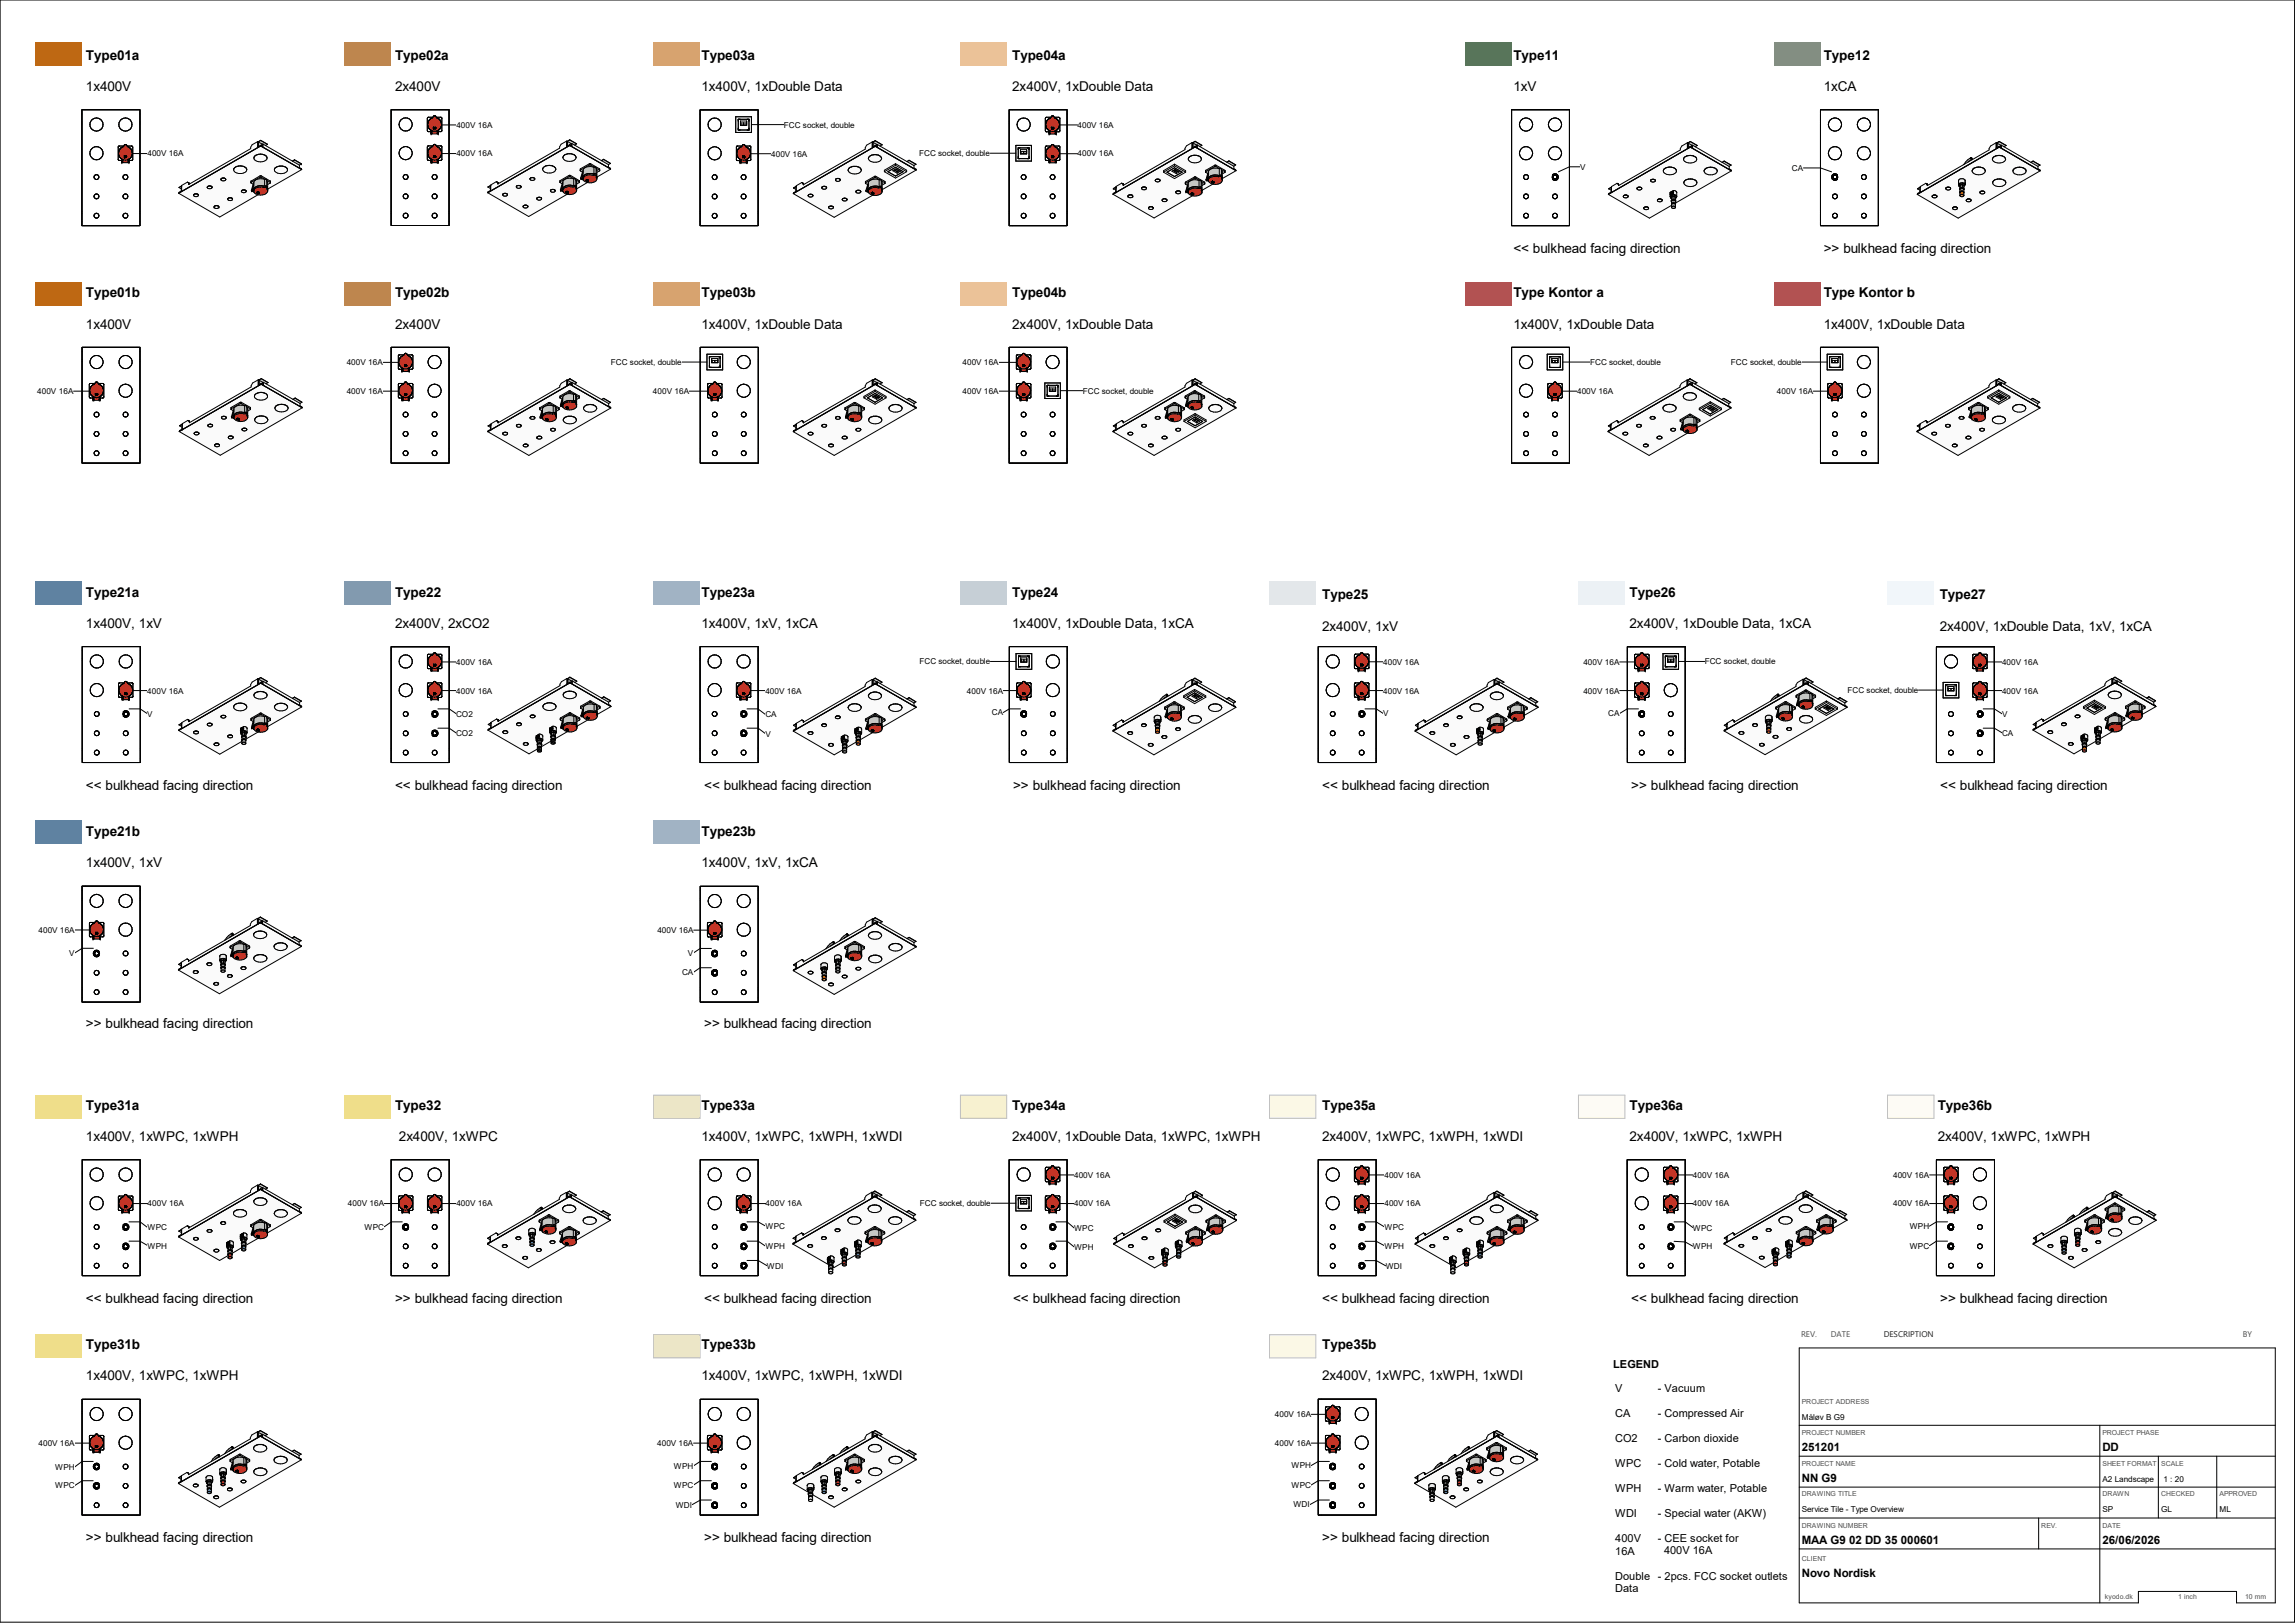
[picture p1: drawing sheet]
<svg xmlns="http://www.w3.org/2000/svg" width="594mm" height="420mm" viewBox="0 0 594 420" stroke-linecap="round" stroke-linejoin="round" font-family="sans-serif">
<defs><g id="words">
<g font-size="3.5">
<text x="22.3" y="15.5">Type01a</text>
<text x="102.3" y="15.5">Type02a</text>
<text x="181.6" y="15.5">Type03a</text>
<text x="262" y="15.5">Type04a</text>
<text x="391.7" y="15.5">Type11</text>
<text x="472.1" y="15.5">Type12</text>
<text x="22.3" y="23.6">1x400V</text>
<text x="102.3" y="23.6">2x400V</text>
<text x="181.6" y="23.6">1x400V, 1xDouble Data</text>
<text x="262" y="23.6">2x400V, 1xDouble Data</text>
<text x="391.7" y="23.6">1xV</text>
<text x="472.1" y="23.6">1xCA</text>
<text x="391.7" y="65.4">&lt;&lt; bulkhead facing direction</text>
<text x="472.1" y="65.4">&gt;&gt; bulkhead facing direction</text>
<text x="22.3" y="77">Type01b</text>
<text x="102.3" y="77">Type02b</text>
<text x="181.6" y="77">Type03b</text>
<text x="262" y="77">Type04b</text>
<text x="391.7" y="77">Type Kontor a</text>
<text x="472.1" y="77">Type Kontor b</text>
<text x="22.3" y="85">1x400V</text>
<text x="102.3" y="85">2x400V</text>
<text x="181.6" y="85">1x400V, 1xDouble Data</text>
<text x="262" y="85">2x400V, 1xDouble Data</text>
<text x="391.7" y="85">1x400V, 1xDouble Data</text>
<text x="472.1" y="85">1x400V, 1xDouble Data</text>
<text x="22.3" y="154.6">Type21a</text>
<text x="102.3" y="154.6">Type22</text>
<text x="181.6" y="154.6">Type23a</text>
<text x="262" y="154.6">Type24</text>
<text x="342.3" y="155.2">Type25</text>
<text x="421.8" y="154.6">Type26</text>
<text x="502.1" y="155.2">Type27</text>
<text x="22.3" y="162.6">1x400V, 1xV</text>
<text x="102.3" y="162.6">2x400V, 2xCO2</text>
<text x="181.6" y="162.6">1x400V, 1xV, 1xCA</text>
<text x="262" y="162.6">1x400V, 1xDouble Data, 1xCA</text>
<text x="342.3" y="163.2">2x400V, 1xV</text>
<text x="421.8" y="162.5">2x400V, 1xDouble Data, 1xCA</text>
<text x="502.1" y="163.2">2x400V, 1xDouble Data, 1xV, 1xCA</text>
<text x="22.3" y="204.4">&lt;&lt; bulkhead facing direction</text>
<text x="102.3" y="204.4">&lt;&lt; bulkhead facing direction</text>
<text x="182.3" y="204.4">&lt;&lt; bulkhead facing direction</text>
<text x="262.2" y="204.4">&gt;&gt; bulkhead facing direction</text>
<text x="342.3" y="204.4">&lt;&lt; bulkhead facing direction</text>
<text x="422.3" y="204.4">&gt;&gt; bulkhead facing direction</text>
<text x="502.2" y="204.4">&lt;&lt; bulkhead facing direction</text>
<text x="22.3" y="216.4">Type21b</text>
<text x="181.6" y="216.4">Type23b</text>
<text x="22.3" y="224.4">1x400V, 1xV</text>
<text x="181.6" y="224.4">1x400V, 1xV, 1xCA</text>
<text x="22.3" y="266.2">&gt;&gt; bulkhead facing direction</text>
<text x="182.3" y="266.2">&gt;&gt; bulkhead facing direction</text>
<text x="22.3" y="287.4">Type31a</text>
<text x="102.3" y="287.4">Type32</text>
<text x="181.6" y="287.4">Type33a</text>
<text x="262" y="287.4">Type34a</text>
<text x="342.3" y="287.4">Type35a</text>
<text x="421.8" y="287.4">Type36a</text>
<text x="501.6" y="287.4">Type36b</text>
<text x="22.3" y="295.4">1x400V, 1xWPC, 1xWPH</text>
<text x="103.2" y="295.4">2x400V, 1xWPC</text>
<text x="181.6" y="295.4">1x400V, 1xWPC, 1xWPH, 1xWDI</text>
<text x="262" y="295.4">2x400V, 1xDouble Data, 1xWPC, 1xWPH</text>
<text x="342.3" y="295.4">2x400V, 1xWPC, 1xWPH, 1xWDI</text>
<text x="421.8" y="295.4">2x400V, 1xWPC, 1xWPH</text>
<text x="501.6" y="295.4">2x400V, 1xWPC, 1xWPH</text>
<text x="22.3" y="337.3">&lt;&lt; bulkhead facing direction</text>
<text x="102.3" y="337.3">&gt;&gt; bulkhead facing direction</text>
<text x="182.3" y="337.3">&lt;&lt; bulkhead facing direction</text>
<text x="262.2" y="337.3">&lt;&lt; bulkhead facing direction</text>
<text x="342.3" y="337.3">&lt;&lt; bulkhead facing direction</text>
<text x="422.3" y="337.3">&lt;&lt; bulkhead facing direction</text>
<text x="502.2" y="337.3">&gt;&gt; bulkhead facing direction</text>
<text x="22.3" y="349.3">Type31b</text>
<text x="181.6" y="349.3">Type33b</text>
<text x="342.3" y="349.3">Type35b</text>
<text x="22.3" y="357.3">1x400V, 1xWPC, 1xWPH</text>
<text x="181.6" y="357.3">1x400V, 1xWPC, 1xWPH, 1xWDI</text>
<text x="342.3" y="357.3">2x400V, 1xWPC, 1xWPH, 1xWDI</text>
<text x="22.3" y="399.2">&gt;&gt; bulkhead facing direction</text>
<text x="182.3" y="399.2">&gt;&gt; bulkhead facing direction</text>
<text x="342.3" y="399.2">&gt;&gt; bulkhead facing direction</text>
</g>
<g font-size="3">
<text x="466.4" y="375.7">251201</text>
<text x="544.2" y="375.7">DD</text>
<text x="466.4" y="383.7">NN G9</text>
<text x="466.4" y="399.7">MAA G9 02 DD 35 000601</text>
<text x="544.2" y="399.7">26/06/2026</text>
<text x="466.4" y="408.2">Novo Nordisk</text>
</g>
<text font-size="2.9" x="417.6" y="354.2">LEGEND</text>
<g font-size="2.8">
<text x="418.1" y="360.3">V</text>
<text x="429.2" y="360.3">-</text>
<text x="430.9" y="360.3">Vacuum</text>
<text x="418.1" y="366.8">CA</text>
<text x="429.2" y="366.8">-</text>
<text x="430.9" y="366.8">Compressed Air</text>
<text x="418.1" y="373.3">CO2</text>
<text x="429.2" y="373.3">-</text>
<text x="430.9" y="373.3">Carbon dioxide</text>
<text x="418.1" y="379.8">WPC</text>
<text x="429.2" y="379.7">-</text>
<text x="430.9" y="379.7">Cold water, Potable</text>
<text x="418.1" y="386.2">WPH</text>
<text x="429.2" y="386.2">-</text>
<text x="430.9" y="386.2">Warm water, Potable</text>
<text x="418.1" y="392.7">WDI</text>
<text x="429.2" y="392.7">-</text>
<text x="430.9" y="392.7">Special water (AKW)</text>
<text x="418.1" y="399.2">400V</text>
<text x="429.2" y="399.2">-</text>
<text x="430.9" y="399.2">CEE socket for</text>
<text x="418.1" y="402.5">16A</text>
<text x="430.8" y="402.4">400V 16A</text>
<text x="418.1" y="408.9">Double</text>
<text x="418.1" y="412.2">Data</text>
<text x="429.2" y="408.9">-</text>
<text x="430.9" y="408.9">2pcs. FCC socket outlets</text>
</g>
<g font-size="2.1">
<text x="118.1" y="33.1">400V 16A</text>
<text x="202.9" y="33">FCC socket, double</text>
<text x="278.9" y="33.1">400V 16A</text>
<text x="38.2" y="40.5">400V 16A</text>
<text x="118.1" y="40.5">400V 16A</text>
<text x="199.6" y="40.6">400V 16A</text>
<text x="237.9" y="40.4">FCC socket, double</text>
<text x="278.9" y="40.5">400V 16A</text>
<text x="409.1" y="43.9">V</text>
<text x="463.8" y="44.2">CA</text>
<text x="89.7" y="94.6">400V 16A</text>
<text x="158.1" y="94.5">FCC socket, double</text>
<text x="249.2" y="94.6">400V 16A</text>
<text x="411.6" y="94.5">FCC socket, double</text>
<text x="448" y="94.5">FCC socket, double</text>
<text x="280.3" y="101.9">FCC socket, double</text>
<text x="9.6" y="102">400V 16A</text>
<text x="89.7" y="102">400V 16A</text>
<text x="169" y="102">400V 16A</text>
<text x="249.2" y="102">400V 16A</text>
<text x="408.3" y="102">400V 16A</text>
<text x="460" y="102">400V 16A</text>
<text x="118.1" y="172.1">400V 16A</text>
<text x="238" y="172">FCC socket, double</text>
<text x="358" y="172.1">400V 16A</text>
<text x="409.9" y="172.1">400V 16A</text>
<text x="441.3" y="172">FCC socket, double</text>
<text x="518.2" y="172.1">400V 16A</text>
<text x="38.1" y="179.5">400V 16A</text>
<text x="118.1" y="179.5">400V 16A</text>
<text x="198.1" y="179.5">400V 16A</text>
<text x="250.3" y="179.5">400V 16A</text>
<text x="358" y="179.5">400V 16A</text>
<text x="409.9" y="179.5">400V 16A</text>
<text x="478.2" y="179.4">FCC socket, double</text>
<text x="518.2" y="179.5">400V 16A</text>
<text x="38.1" y="185.5">V</text>
<text x="118.1" y="185.5">CO2</text>
<text x="198.1" y="185.7">CA</text>
<text x="256.7" y="185.2">CA</text>
<text x="358" y="185.5">V</text>
<text x="416.3" y="185.4">CA</text>
<text x="518.2" y="185.5">V</text>
<text x="118.1" y="190.5">CO2</text>
<text x="198.1" y="190.7">V</text>
<text x="518.2" y="190.5">CA</text>
<text x="10" y="241.5">400V 16A</text>
<text x="170.2" y="241.6">400V 16A</text>
<text x="17.9" y="247.4">V</text>
<text x="178.1" y="247.4">V</text>
<text x="176.6" y="252.4">CA</text>
<text x="278" y="304.9">400V 16A</text>
<text x="358.4" y="304.9">400V 16A</text>
<text x="438.2" y="304.9">400V 16A</text>
<text x="490" y="304.9">400V 16A</text>
<text x="38.2" y="312.3">400V 16A</text>
<text x="90.1" y="312.3">400V 16A</text>
<text x="118.1" y="312.3">400V 16A</text>
<text x="198.2" y="312.3">400V 16A</text>
<text x="238.1" y="312.3">FCC socket, double</text>
<text x="278" y="312.3">400V 16A</text>
<text x="358.4" y="312.3">400V 16A</text>
<text x="438.2" y="312.3">400V 16A</text>
<text x="490" y="312.3">400V 16A</text>
<text x="38.2" y="323.2">WPH</text>
<text x="38.2" y="318.5">WPC</text>
<text x="94.4" y="318.3">WPC</text>
<text x="198.2" y="318.2">WPC</text>
<text x="198.2" y="323.3">WPH</text>
<text x="278" y="323.5">WPH</text>
<text x="278" y="318.6">WPC</text>
<text x="358.4" y="318.4">WPC</text>
<text x="358.4" y="323.3">WPH</text>
<text x="438.2" y="323.4">WPH</text>
<text x="438.2" y="318.6">WPC</text>
<text x="494.4" y="318.2">WPH</text>
<text x="494.4" y="323.3">WPC</text>
<text x="198.5" y="328.4">WDI</text>
<text x="358.7" y="328.5">WDI</text>
<text x="330" y="366.9">400V 16A</text>
<text x="466.4" y="367.6">Måløv B G9</text>
<text x="10" y="374.4">400V 16A</text>
<text x="170.1" y="374.4">400V 16A</text>
<text x="330" y="374.4">400V 16A</text>
<text x="14.3" y="380.4">WPH</text>
<text x="174.4" y="380.2">WPH</text>
<text x="334.3" y="380.2">WPH</text>
<text x="544.2" y="383.6">A2 Landscape</text>
<text x="560" y="383.6">1 : 20</text>
<text x="14.3" y="385.3">WPC</text>
<text x="174.4" y="385.2">WPC</text>
<text x="334.3" y="385.2">WPC</text>
<text x="174.9" y="390.3">WDI</text>
<text x="334.8" y="390.2">WDI</text>
<text x="466.4" y="391.5">Service Tile</text>
<text x="477.8" y="391.5">-</text>
<text x="479.1" y="391.5">Type Overview</text>
<text x="544.2" y="391.5">SP</text>
<text x="559.4" y="391.5">GL</text>
<text x="574.5" y="391.5">ML</text>
</g>
<g font-size="2.1" fill="#4d4d4d">
<text x="466.2" y="346">REV.</text>
<text x="473.9" y="346">DATE</text>
<text x="580.6" y="346">BY</text>
</g>
<text font-size="2.1" fill="#202020" x="487.6" y="346">DESCRIPTION</text>
<g font-size="1.8" fill="#4d4d4d">
<text x="466.4" y="363.5">PROJECT ADDRESS</text>
<text x="466.4" y="371.5">PROJECT NUMBER</text>
<text x="544.2" y="371.6">PROJECT PHASE</text>
<text x="466.4" y="379.4">PROJECT NAME</text>
<text x="544.2" y="379.4">SHEET FORMAT</text>
<text x="559.4" y="379.4">SCALE</text>
<text x="466.4" y="387.4">DRAWING TITLE</text>
<text x="544.2" y="387.4">DRAWN</text>
<text x="559.4" y="387.4">CHECKED</text>
<text x="574.5" y="387.4">APPROVED</text>
<text x="466.4" y="395.5">DRAWING NUMBER</text>
<text x="528.4" y="395.5">REV.</text>
<text x="544.2" y="395.5">DATE</text>
<text x="466.4" y="404">CLIENT</text>
<text x="544.9" y="414">kyodo.dk</text>
<text x="563.8" y="414">1 inch</text>
<text x="581.1" y="414">10 mm</text>
</g>
</g></defs>
<g fill="#c33426">
<path d="M423.2 176.4h3.6v4h-3.6z"/>
<path d="M424.7 179.4h.6v.4h-.6z"/>
<path d="M424.3 180.3h1.4v.8h-1.4z"/>
<path d="M424.3 181.1h1.4z"/>
<path d="M424.3 180.3h1.4z"/>
<path d="M423.2 169h3.6v4h-3.6z"/>
<path d="M424.7 172h.6v.4h-.6z"/>
<path d="M424.3 172.9h1.4v.8h-1.4z"/>
<path d="M424.3 173.7h1.4z"/>
<path d="M424.3 172.9h1.4z"/>
</g>
<g fill="none" stroke="#000" stroke-width=".26">
<path d="M421.3 167.4h14.9v30h-14.9zM423.2 171.4v.2M423.2 178.8v.2M423.2 178.4v.2M423.2 170.9v.3M423.3 176.8l-.2 .2v3.3l.2 .2M423.3 176.8h1.3M423.3 176.8h.1M423.3 171.8l.1 .2M423.3 179.3l.1 .2M423.4 177.9l-.1 .2M423.4 170.5l-.1 .2"/>
<path d="M423.5 179.7l.2 .2M423.5 172.3l.2 .1M423.6 177.5l-.1 .2M423.6 170.1l-.1 .2M423.8 172.6l.2 .1M424 177.2l-.3 .2M424 169.8l-.3 .1M424 173.7h.1M424 172.8v.9M424 173.7h1.9M424.1 172.8a1.82 1.82 0 0 1-.9-1.8 1.82 1.82 0 0 1 1.3-1.5l.4-.5 .4 .1 .2 .4a1.8 1.8 0 0 1 1.3 1.5 1.8 1.8 0 0 1-.9 1.8M424.1 172.8a1.97 1.97 0 0 0 1.8 0"/>
<path d="M424.2 172.8l.1 .1M424.3 172.9v.8M424.3 172.9h.1M424.3 177l-.2 .1M424.3 169.6h-.1M424.6 169.4h-1.3l-.2 .2v3.3l.2 .2h.7M424.8 179.5h.1M424.8 172l.1 .3M424.8 172.3h.1M424.8 172l.1 .1M424.8 179.7h.1M424.8 172h.1"/>
<path d="M424.8 179.5l-.1-.1 .2 .2-.2 .2 .2-.2M424.8 179.5v.1M424.8 172.1v.2M424.8 179.6v.1M424.9 172.2v.1M425.1 179.4l.2 .2-.2 .2 .2-.2M425.1 179.4h.1M425.1 179.4l.1 .3M425.1 172l.2 .3-.2 .1 .2-.2M425.1 179.5h.1M425.1 172h.1M425.2 179.7h.1"/>
<path d="M425.2 172v.2M425.2 172.3h.1M425.2 179.5h.1M425.3 172.1h.1M425.4 176.8h1.2l.3 .3-.1 3.3-.9 .2M425.4 169.4h1.3M425.6 172.9h.1M425.6 177l.2 .1M425.6 169.6h.1M425.7 172.9v.8M425.9 172.8l-.2 .1M425.9 173.7h.1"/>
<path d="M425.9 172.8v.9M426 177.2l.2 .2M426 169.8l.2 .1M426.2 172.6l-.3 .1M426.4 177.5l.1 .2M426.4 170.1l.1 .2M426.5 179.7l-.2 .2M426.5 172.3l-.2 .1M426.6 169.4l.3 .3v3.1l-.3 .3h-.7M426.6 177.9l.1 .2M426.6 170.5l.1 .2M426.7 179.3l-.1 .2"/>
<path d="M426.7 171.8l-.1 .2M426.8 178.8l-.1 .2M426.8 170.9v.3M426.8 171.4l-.1 .2M426.8 178.4v.2M426.8 173l-.1 .1M430.5 169.2h4v4.1h-4zM431.1 172.2h.1M431.1 169.8h2.8v2.8h-2.8zM431.1 170.3h.1M431.5 172.6h.1M431.5 169.8v.1"/>
<path d="M431.7 170.3h1.6v1.1h-1.6zM431.7 170.8h1.6M431.8 170.8v.6h.6v-.6M432.6 170.8v.6h.5v-.6M433.4 169.8v.1M433.4 172.6h.1M433.9 169.9h-2.8v2.7h2.8M423.3 180.5h.1M423.3 180.5l.7 .1M423.8 180l.2 .2M424 181.1h.1M424 180.6h.1"/>
<path d="M424 180.2v.9h1.9v-.9M424.1 180.2a1.79 1.79 0 0 1-.9-1.7 1.79 1.79 0 0 1 1.3-1.5l.4-.6h.3l.3 .6a1.77 1.77 0 0 1 1.3 1.5 1.77 1.77 0 0 1-.9 1.7M424.1 180.2a1.68 1.68 0 0 0 1.8 0M424.2 180.3l.1 .8M424.3 181.1h.1M424.3 180.3h.1M424.6 184.4l-.2 .4 .2 .5 .4 .1M424.6 184.4l.4-.2 .4 .2 .2 .4-.2 .5-.4 .1M424.6 184.2h.8l.3 .6-.3 .7h-.8l-.3-.7zM425 184.3a.51 .51 0 0 1 .5 .4 .51 .51 0 0 1-.3 .6l-.2 .1M425 184.3a.53 .53 0 0 0-.5 .5 .53 .53 0 0 0 .5 .6M425 184.3l-.4 .1"/>
<path d="M425.6 180.3h.1M425.7 184.7v-.4a.87 .87 0 0 0-1.3-.1 .87 .87 0 0 0 0 1.3 .87 .87 0 0 0 1.3-.1v-.4M425.7 181.1h.1M425.9 180.2l-.2 .1v.8M425.9 180.6h.1M425.9 181.1h.1M426.2 180l-.1 .1M426.9 180.3h-.1"/>
<circle cx="432.5" cy="178.7" r="1.69"/>
<circle cx="425" cy="189.8" r=".63"/>
<circle cx="425" cy="194.8" r=".63"/>
<circle cx="432.5" cy="184.8" r=".63"/>
<circle cx="432.5" cy="189.8" r=".63"/>
<circle cx="432.5" cy="194.8" r=".63"/>
</g>
<g fill="#fafafa">
<path d="M467.6 176.5h10.5v6.5h-10.5z"/>
<path d="M468 176.5l.1 .6z"/>
<path d="M467.6 176.8v.2z"/>
<path d="M446.4 175.9h21v13.2h-21z"/>
<path d="M467.4 176.8l.1 .2z"/>
<path d="M466.7 175.9l.1 1.3z"/>
<path d="M448.9 186.6v.3z"/>
<path d="M446.3 177h31.8v18.3h-31.8z"/>
<path d="M446.3 177h21.2v12.2h-21.2z"/>
<path d="M467.5 177h10.6v6.1h-10.6z"/>
</g>
<g fill="#cdcdcd">
<path d="M475.7 180.6h2.4v1.3h-2.4z"/>
<path d="M476.3 180.6h1.8v1h-1.8z"/>
<path d="M475.9 180.6h.4v.2h-.4z"/>
<path d="M446.4 187.5h.6v.6h-.6z"/>
<path d="M446.4 187.4h.6v.3h-.6z"/>
<path d="M447 187.4l.1 1.2z"/>
<path d="M448.9 186.6l.1 .3z"/>
<path d="M466.8 175.6h2.5v1.3h-2.5z"/>
<path d="M466.8 175.5h.7v.4h-.7z"/>
<path d="M467.5 175.5h1.8v1h-1.8z"/>
<path d="M466.8 176l.1 1.1z"/>
<path d="M466.9 176v1.1z"/>
<path d="M466.9 175.9h.9v1.2h-.9z"/>
</g>
<g fill="#fafafa">
<path d="M465.8 182.8h7.8v4.4h-7.8z"/>
<path d="M465.8 185.2h2.9v1h-2.9z"/>
<path d="M468.7 185.5h.5v.5h-.5z"/>
<path d="M450.2 187.4h13.6v5.8h-13.6z"/>
<path d="M455.5 192.4h1v.3h-1z"/>
<path d="M456.5 192.5l.2 .2z"/>
<path d="M459.1 190.4h1v.1h-1z"/>
<path d="M462.5 188.3h1.1v.3h-1.1z"/>
<path d="M463.6 188.4l.2 .2z"/>
<path d="M450.2 189.4h1v.2h-1z"/>
<path d="M451.2 189.5l.2 .1z"/>
<path d="M453.7 187.3h1v.3h-1z"/>
<path d="M454.7 187.4l.2 .1z"/>
<path d="M469.9 181.9h5.7v3.3h-5.7z"/>
<path d="M469.9 181.5h2.9v2h-2.9z"/>
<path d="M472.8 181.5h2.8v2h-2.8z"/>
<path d="M472.8 183.6h1.9v1.1h-1.9z"/>
<path d="M473.2 183.3h.8v.6h-.8z"/>
<path d="M472.1 183.1h1.1v.8h-1.1z"/>
<path d="M472.9 182.8h1.1v.6h-1.1z"/>
<path d="M472.4 183h1.2v.6h-1.2z"/>
<path d="M470.8 182.4h3.9v2.2h-3.9z"/>
<path d="M474.5 183.4l.2 .1z"/>
</g>
<g fill="#c5c7c4">
<path d="M459.7 182h5v1.9h-5z"/>
<path d="M464.6 183l.1 .3z"/>
<path d="M462.4 181.7h2.2v1.6h-2.2z"/>
<path d="M462 181.7h.4v.3h-.4z"/>
<path d="M459.8 181.7h2.2v1.6h-2.2z"/>
<path d="M459.7 183l.1 .4z"/>
<path d="M463.2 182.5h.6v1.8h-.6z"/>
<path d="M460.4 182.4h3.6v2.7h-3.6z"/>
</g>
<g fill="#c33426">
<path d="M460.4 184.6h3.6v2h-3.6z"/>
<path d="M460.4 184.2h3.6v1.4h-3.6z"/>
<path d="M463.5 184.2h.4v.5h-.4z"/>
<path d="M463 184.3h.5v.4h-.5z"/>
<path d="M461.3 185.8h.5v.4h-.5z"/>
</g>
<g fill="#c5c7c4">
<path d="M459.8 183.7h.6v1.8h-.6z"/>
<path d="M460 183.9h.4v1.1h-.4z"/>
<path d="M460.2 185.1l.1 .1z"/>
<path d="M460 185.3h.4v.3h-.4z"/>
<path d="M459.9 185.5l.3 .1z"/>
<path d="M460.2 184.2h.2v1h-.2z"/>
</g>
<path d="M460.1 185.5h.4v.3h-.4z" fill="#c33426"/>
<g fill="#ff7f00">
<path d="M467.9 177h.1z"/>
<path d="M467.8 176.9l.2 .1z"/>
</g>
<g fill="#c5c7c4">
<path d="M464.9 178.9h5.1v1.9h-5.1z"/>
<path d="M469.9 180l.1 .3z"/>
<path d="M467.7 178.7h2.2v1.6h-2.2z"/>
<path d="M467.3 178.6h.4v.4h-.4z"/>
<path d="M465 178.7h2.3v1.6h-2.3z"/>
<path d="M464.9 180l.1 .4z"/>
<path d="M468.5 179.5h.5v1.8h-.5z"/>
<path d="M465.7 179.4h3.6v2.6h-3.6z"/>
</g>
<g fill="#c33426">
<path d="M465.7 181.5h3.6v2.1h-3.6z"/>
<path d="M465.7 181.2h3.6v1.3h-3.6z"/>
<path d="M468.7 181.2h.5v.5h-.5z"/>
<path d="M468.3 181.2h.4v.4h-.4z"/>
<path d="M466.5 182.8h.6v.4h-.6z"/>
</g>
<g fill="#c5c7c4">
<path d="M465.1 180.7h.6v1.8h-.6z"/>
<path d="M465.3 180.8h.4v1.2h-.4z"/>
<path d="M465.4 182l.1 .2z"/>
<path d="M465.2 182.3h.5v.2h-.5z"/>
<path d="M465.2 182.5l.2 .1z"/>
<path d="M465.4 181.1h.3v1h-.3z"/>
</g>
<path d="M465.4 182.5h.4v.4h-.4z" fill="#c33426"/>
<g fill="#8d959b">
<path d="M457.1 186.6h1.5v.7h-1.5z"/>
<path d="M457.1 186.4h.2v.7h-.2z"/>
<path d="M457.3 186.3h.7v.4h-.7z"/>
<path d="M458 186.3h.6v.6h-.6z"/>
<path d="M458.2 187.7l.1 .8z"/>
<path d="M457.3 187.6h.9v.9h-.9z"/>
<path d="M458.2 187.7h.2v.3h-.2z"/>
<path d="M457.3 187.6h.9v.4h-.9z"/>
<path d="M458.2 187.5h.2v.3h-.2z"/>
<path d="M457.3 187.4h.9v.5h-.9z"/>
<path d="M458.2 188.4l.1 .2z"/>
<path d="M457.3 188.3h.9v.4h-.9z"/>
</g>
<g fill="#f3bc00">
<path d="M458.2 188.6l.1 .8z"/>
<path d="M457.4 188.5h.8v.9h-.8z"/>
<path d="M458.2 188.4l.1 .2z"/>
<path d="M457.4 188.4h.8v.2h-.8z"/>
<path d="M457.5 189.3h.8v.5h-.8z"/>
<path d="M457.4 189.2h.8v.5h-.8z"/>
</g>
<g fill="#8d959b">
<path d="M457.3 186.9l.1 .7z"/>
<path d="M457.4 186.7h.6v.8h-.6z"/>
<path d="M458 186.7h.4v.9h-.4z"/>
</g>
<g fill="#ebebe6">
<path d="M457 186.2h1.7v.7h-1.7z"/>
<path d="M457 185.2h1.7v1.5h-1.7z"/>
</g>
<g fill="#a0a0a0">
<path d="M458.3 179.9h1.7v1.6h-1.7z"/>
<path d="M459.2 180.3h.8v.7h-.8z"/>
<path d="M460.2 179.7h.3v.4h-.3z"/>
<path d="M459.8 179.7h.5v.6h-.5z"/>
<path d="M460 180.1h.4v.2h-.4z"/>
</g>
<g fill="#1180b4">
<path d="M458.7 186.2v.2z"/>
<path d="M458.7 186.1v.1z"/>
</g>
<g fill="none" stroke="#000" stroke-width=".26">
<path d="M460.2 179.7l-.9 .6-1 1.2M460.2 179.7v.3l.3 .1M460.2 179.7l.3 .1v.3M466.7 175.9l-1.4 .8-.4 .6v.4l-16 9.2v-.3M466.7 175.9l.1 1.3 .1-.1M466.7 175.9v1.3l.7-.4M466.8 175.9l.1 .1M466.8 175.9h.1M466.9 176h-.1M466.9 176h.1M466.9 177.1h.1M466.9 175.9v1.2"/>
<path d="M466.9 175.9l.9 .5M466.9 177.1v.1M467.4 176.8l10.7 6.3M467.4 176.8v.2M467.5 175.5l1.8 1.1M467.5 175.5l-.7 .4M467.5 175.5l1.8 1M467.6 176.8v.2M467.8 176.5l.2 .1M467.8 176.4v.6M467.8 177h.2M467.8 176.9l.2 .1"/>
<path d="M468 177h.1M468.1 176.5l-.1 .6M468.1 176.5l9.5 5.5M468.1 176.5v.6l-.5-.3M468.5 179.6a2.16 2.16 0 0 0-2.8 .7v2.3M468.5 179.6v1.7M468.6 179.5l-1.2-.6-2.5 1.5M468.6 179.5l-.1 .1M468.6 179.5l.4 .1M469 179.6h.1M469 179.6v1.7M469 179.9l.3 .4v2.3a2.14 2.14 0 0 1-3.6 .2v-.2"/>
<path d="M469 179.8l1 .6M469.3 176.6l-.6 .3M469.3 176.5v.1M446.4 187.7v.1M446.4 187.8l.6 .3M447 188.6h.1M447 187.4h.1M447 187.4l-.6 .4M447.1 188.6l-.7 .4-.1 .2M447.1 188.6h-.1M447.1 187.4l-.1 1.2M447.1 187.4l-.1 .1"/>
<path d="M448.5 186.4l.4 .2M448.5 186.4l-1.4 .8v1.4M448.5 186.4h.1M448.7 186.5h.1M448.7 186.5l.2 .1M448.7 186.5l.3 .1M448.9 186.6h.1M449 186.6v.3M450.2 189.5a.6 .6 0 0 0 .5 .7 .6 .6 0 0 0 .7-.3l-.1-.4M450.2 189.6v.1M450.3 189.5h-.1M450.5 189.4l-.3 .2"/>
<path d="M450.5 189.4h.6M451.1 189.4l.2 .2M451.2 189.5h.1M451.3 189.6l.1 .1M453.7 187.7a.7 .7 0 0 0 .6 .4 .7 .7 0 0 0 .6-.4M454.1 187.3l.6 .2M454.1 187.3l-.4 .4M454.1 187.4l-.4 .3M454.7 187.4l.2 .1M454.9 187.5v.2M454.9 187.7h.1M456.2 192.4l-.7 .3a.63 .63 0 0 0 .6 .5 .63 .63 0 0 0 .6-.5"/>
<path d="M456.2 192.4l.5 .3M456.2 192.5l-.6 .1M456.4 192.5l.3 .2M457 186.7a1.03 1.03 0 0 1 1.7 0M457.1 186.9h.1M457.1 187.2h.2M457.1 186.8v.4M457.3 187.9v.1M457.3 189.5l.4-.3 .7 .3M457.3 189.5l.4 .3 .7-.3M457.3 186.7l-.2 .5M457.3 186.4l-.2 .4"/>
<path d="M457.3 186.4v.3M457.3 188.8v.7M457.3 188.8h.1M457.4 188.7l.3-.2 .6 .2M457.4 188.7l-.1 .1M457.4 188.6h.1M457.4 186.8l-.1 .9M457.4 187.5l-.1 .4M457.4 187.7l.4-.1 .6 .3M457.4 187.7l-.1 .2M457.4 186.8v.7M457.5 187.7l-.2 .2v.8"/>
<path d="M457.5 187.7l.5-.1 .4 .3M458 186.7l.4 .2v.8M458 187.5l.4 .2M458 187.5h-.6M458 186.7l-.6 .1M458 186.7v.8M458 186.6l.6 .3M458 186.6l-.7 .1M458 186.3l-.7 .1M458 186.3l.6 .3v.3M458 186.3v.3M458.2 188.4h-.7l-.1 .3"/>
<path d="M458.2 188.4l-.5-.1-.4 .3M458.2 188.4l.1 .2M458.3 188.6h.1M458.3 188.6v.1M458.3 188.7l.1 .1M458.4 187.9v.7M458.4 188.8v.7M458.4 187.7v.2M458.4 188.6l-.1 .1M458.4 187.9l-.1 .1M458.4 188.8h-.1M458.6 186.9l-.2 .4"/>
<path d="M458.7 186.7l-.1 .1M458.7 185.6l-.1-.2a1.1 1.1 0 0 0-1.5 .1v1.4M458.7 185.6v1.1M458.7 185.6v.1M458.7 186.4h.1M459 190.8h.1M459 190.8a.74 .74 0 0 0 1.2 0M459.1 190.5l-.1 .3M459.2 190.5l-.2 .3M459.4 190.4l-.2 .1M459.4 190.4h.4M459.8 190.4l.4 .3"/>
<path d="M459.8 190.4l.1 .1M459.9 185.5h.1M459.9 185.5l.1 .1M460 185.6l.5 .3M460.2 185h.1M460.2 190.5v.3M460.2 185l.1 .2M460.2 185l.2-1.3-.2 .1-.3 1.7M460.2 185.1h.1M460.2 190.7v.1M460.2 183.9l-.5-.4v-.4l2.6-1.4 2.4 1.4v.4l-.7 .4M460.3 180.1h.1"/>
<path d="M460.4 185.3h.1M460.4 185.6a2.1 2.1 0 0 0 3.6 0M460.4 185.5l-.4 .1M460.4 185.3l-.5 .2M460.4 184l-.3 1M460.5 185l-.3 .3v-.2M460.5 185l-.1 .3M460.5 180.1l-1.1 .7M460.5 185.9h.1M460.5 184.9h.1M460.6 184.8l-.1 .1M460.8 184.6l-.1 .1"/>
<path d="M461.2 185.9v.1M461.3 185.9l.1 .1M461.3 185.9h.1M461.4 186h.1M461.4 185.8l-.1 .1M461.4 185.8l.1 .1M461.4 185.8l.2 .1M461.4 185.8l.1 .2zM461.4 185.8v.1M461.5 186.1h.3M461.5 185.8l.1 .1M461.5 186.1h.1"/>
<path d="M461.5 185.9h.1M461.5 185.9l-.3 .1M461.5 185.8l.1 .2h-.4M461.5 185.9l-.1 .1M461.6 185.9h.1M461.6 184.3h-.2M461.7 185.9l.1 .1M461.7 186h.1M461.7 185.9l.1 .2M461.8 186h.1M461.8 186.1h.1M461.8 184.2h.2"/>
<path d="M461.8 186v.1M461.8 186.1h-.3M462.3 184.2h.2M462.7 188.4l-.2 .2a.62 .62 0 0 0 .6 .5 .62 .62 0 0 0 .7-.5l-.2-.2M462.7 188.4h.9M462.7 188.5h.9M462.7 188.5l-.2 .1M462.7 184.2l.2 .1M463 184.3l-1.3-.1-.8 .3-.4 .5M463 184.7a2.01 2.01 0 0 0-2.6 .9M463 184.3v.4M463.2 182.6a2.22 2.22 0 0 0-2.8 .7v2.3"/>
<path d="M463.2 182.6v1.7M463.3 182.5l-1.2-.5-2.4 1.4M463.3 182.5l.5 .2v1.6M463.3 182.5l-.1 .1M463.5 184.3h.3M463.5 184.6l.4 .2M463.5 184.6l-.5 .1M463.5 184.3h-.5M463.5 184.3v.3M463.6 188.5l.2 .1M463.8 182.8l.9 .6M463.8 183l.2 .3v2.3"/>
<path d="M463.8 184.3l.1 .7M463.9 184.9l.1 .4M463.9 184.8h.1M463.9 184.5h.1M463.9 184.9l-.1 .2 .2 .5M464 185.1v.1M465.1 182.5h.1M465.1 182.5l.2 .1M465.3 182.6l.5 .3M465.4 182h.1M465.4 182l.1 .1M465.4 182v.2l.3-.2"/>
<path d="M465.4 182.1h.1M465.5 182.1h.1M465.5 180.8l-.6-.3v-.5l2.4-1.4h.3l2.4 1.4v.5l-.7 .4M465.5 180.8l.2-.1-.3 1.3M465.5 180.8l-.4 1.7M465.5 182.1v.1M465.7 182.6h.1M465.7 182.2h.1M465.7 182.3l-.6 .2M465.7 182.5l-.4 .1M465.7 181l-.3 1M465.7 182.3v.3"/>
<path d="M465.8 186.2h.1M465.8 186.2a1.94 1.94 0 0 0 2.9 .7l.3-.2 .2-.5M465.8 181.8l-.1 .1M465.9 185.9l-.1 .3M466 185.7l-.1 .3M466.1 181.6l-.1 .1M466.3 185.5l-.3 .2M466.4 182.9v.1M466.5 182.9l.2 .1M466.5 182.9l-.1 .1M466.5 182.9h.1M466.6 182.9l.2-.1v.1"/>
<path d="M466.6 182.9l.2-.1-.1 .1M466.6 182.9l.1 .1M466.6 183h.1M466.7 183.1h.3M466.7 182.8v.1M466.8 183.1h.1M466.8 182.9h.1M466.8 183l.1 .1M466.8 182.9l-.4 .1M466.8 183l-.1 .1M466.8 182.9v.1M466.8 181.2l-.2 .1"/>
<path d="M467 182.9l.1 .1M467 182.9v.1M467 183h.1M467 182.9v.2M467.1 185.3l-.8 .2M467.1 181.2h.2M467.1 183.1h-.2M467.1 183h.1M467.1 183.1h-.4M467.1 183v.1M467.5 185.3h.4M467.9 185.3h-.8"/>
<path d="M467.9 185.3l.8 .2M468 181.2l.2 .1M468.3 181.3a1.97 1.97 0 0 0-2.6 .9M468.3 181.7l-1.4-.1-.7 .3-.5 .4M468.3 181.3v.4M468.4 185.3l.3 .2M468.7 185.5l.3 .2M468.7 181.2l.3 .1M468.7 181.6l.5 .1M468.7 181.6l-.4 .1M468.7 181.2l-.4 .1M468.7 181.2v.4"/>
<path d="M469 185.7l.2 .3M469 181.3l.2 .6M469.1 181.9l.2 .3M469.2 181.8h.1M469.2 181.4h.1M469.2 185.9v.3M469.2 181.9l-.2 .2 .3 .5M469.2 186.2h.1M469.2 182l.1 .1M469.9 183.6l2.9 1.6 2.8-1.6M470.8 183.6l2-1.2 2 1.2M470.8 183.6l2 1.1 2-1.1"/>
<path d="M470.8 183.6l2 1.1 1.9-1.1M472.3 183.1l.9 .5M472.8 181.9l-2.9 1.7M472.8 181.9l2.8 1.7M472.8 181.5l2.8 1.6v.5M472.8 181.5l-2.9 1.6v.5M472.8 181.5v.4M472.8 182.8l.2 .2M473 183h.1M473 183l-.4 .2-.2-.1M473.1 183l.4 .3M473.1 183l-.4 .3 .5 .2 .3-.2"/>
<path d="M473.2 183.6v.3M473.5 183.3h.1M473.6 183.3l-.4 .3M473.6 183.3l.4 .2M474 183.5l-1.1-.7-.8 .5 1.1 .6M474 183.5l-.8 .4M476.3 180.6l-.6 .3M476.3 180.6l1.8 1.1M476.3 180.6h.1M477.6 182v.6l.5 .4M478.1 181.6v.1M478.1 181.7l-.6 .2"/>
<path d="M478.1 183.1l-10.6-6.1-21.2 12.2M478.1 183.1l-21.2 12.3-10.6-6.2"/>
</g>
<g fill="#fafafa">
<path d="M67.6 37.3h10.4v6.5h-10.4z"/>
<path d="M68 37.3l.1 .6z"/>
<path d="M67.5 37.6l.1 .2z"/>
<path d="M46.3 36.7h21.1v13.2h-21.1z"/>
<path d="M66.7 36.7l.1 1.3z"/>
<path d="M48.8 47.4l.1 .3z"/>
<path d="M46.3 37.8h31.8v18.3h-31.8z"/>
<path d="M46.3 37.8h21.2v12.2h-21.2z"/>
<path d="M67.5 37.8h10.6v6.1h-10.6z"/>
</g>
<g fill="#cdcdcd">
<path d="M75.7 41.4h2.3v1.3h-2.3z"/>
<path d="M76.2 41.4h1.6v.8h-1.6z"/>
<path d="M75.7 41.4h.5v.3h-.5z"/>
<path d="M46.3 48.2h.7v.7h-.7z"/>
<path d="M46.3 48.1h.7v.4h-.7z"/>
<path d="M46.9 48.2l.1 1.2z"/>
<path d="M48.9 47.4v.3z"/>
<path d="M66.8 36.4h2.5v1.2h-2.5z"/>
<path d="M66.8 36.3h.7v.4h-.7z"/>
<path d="M67.5 36.3h1.8v1h-1.8z"/>
<path d="M66.8 36.7l.1 1.2z"/>
<path d="M66.8 37.9l.1 .1z"/>
<path d="M66.9 36.7h.9v1.2h-.9z"/>
</g>
<g fill="#fafafa">
<path d="M60.5 39.9h13.9v5h-13.9z"/>
<path d="M71 43h2.9v.9h-2.9z"/>
<path d="M74.1 43.3h.3v.4h-.3z"/>
<path d="M65.7 39.9h2.9v1h-2.9z"/>
<path d="M68.6 40.2h.5v.5h-.5z"/>
<path d="M60.5 42.9h2.9v1h-2.9z"/>
<path d="M63.4 43.2h.5v.5h-.5z"/>
<path d="M50.1 46.1h13.6v7.9h-13.6z"/>
<path d="M55.4 53.2h1.1v.3h-1.1z"/>
<path d="M56.5 53.3l.1 .1z"/>
<path d="M59 51.2h1v.2h-1z"/>
<path d="M60 51.3l.2 .1z"/>
<path d="M62.5 49.1h1v.3h-1z"/>
<path d="M63.5 49.2l.2 .2z"/>
<path d="M50.1 50.2h1.1v.2h-1.1z"/>
<path d="M53.7 48.1h1v.3h-1z"/>
<path d="M54.7 48.2l.2 .2z"/>
<path d="M57.2 46.1h1v.3h-1z"/>
<path d="M58.2 46.2l.2 .1z"/>
</g>
<g fill="#c5c7c4">
<path d="M65 45.8h5v2h-5z"/>
<path d="M69.9 46.9l.1 .3z"/>
<path d="M67.7 45.6h2.2v1.5h-2.2z"/>
<path d="M67.3 45.5h.4v.4h-.4z"/>
<path d="M65.1 45.6h2.2v1.5h-2.2z"/>
<path d="M64.9 46.9l.2 .3z"/>
<path d="M68.5 46.4h.5v1.7h-.5z"/>
<path d="M65.7 46.3h3.6v2.6h-3.6z"/>
</g>
<g fill="#c33426">
<path d="M65.7 48.4h3.6v2.1h-3.6z"/>
<path d="M65.7 48h3.6v1.4h-3.6z"/>
<path d="M68.7 48.1h.5v.5h-.5z"/>
<path d="M68.3 48.1h.4v.4h-.4z"/>
<path d="M66.6 49.7h.5v.3h-.5z"/>
</g>
<g fill="#c5c7c4">
<path d="M65.1 47.6h.6v1.8h-.6z"/>
<path d="M65.3 47.8h.4v1.1h-.4z"/>
<path d="M65.5 48.9l.1 .2z"/>
<path d="M65.3 49.1h.4v.3h-.4z"/>
<path d="M65.3 49.4l.1 .1z"/>
<path d="M65.4 48h.3v1h-.3z"/>
</g>
<path d="M65.4 49.4h.4v.4h-.4z" fill="#c33426"/>
<g fill="none" stroke="#000" stroke-width=".26">
<path d="M66.7 36.7l-1.4 .8-.4 .6v.4l-16.1 9.3 .1-.4M66.7 36.7l.1 1.3M66.7 36.7v1.3l.7-.4M66.9 36.7h.1M66.9 37.9h.1M66.9 36.7l-.1 .1M66.9 37.9l-.1 .1M66.9 36.7l.9 .6M67 39.9l-.4 .1M67.4 37.6h.1M67.4 37.6v.2M67.4 39.9l.9 .1"/>
<path d="M67.5 36.3v.1M67.5 37.8l10.6 6.1M67.5 37.8l-21.2 12.2M67.5 36.4l1.8 1M67.5 36.3l-.7 .4 .1 1.2M67.5 36.3l1.8 1.1M67.5 36.4l-.7 .3M67.6 37.6l-.1 .2M67.6 37.6v.2M67.8 37.3l.2 .1M67.8 37.3v.5M68.1 37.3l-.1 .6"/>
<path d="M68.1 37.3l9.4 5.5M68.1 37.3v.6l-.5-.3M69.3 37.4l-.6 .3M46.3 50l10.6 6.2 9.9-5.8M46.3 50h.1M46.3 48.5v.1M46.3 48.6l.6 .3M46.9 49.4h.1M47 48.1v.1M47 48.1l-.7 .5M47 49.4l-.7 .6M47 49.3l-.1 .1"/>
<path d="M47 48.2l-.1 1.2M48.5 47.2l.4 .2M48.5 47.2l-1.5 .8v1.4M48.5 47.2h.1M48.8 47.4h.1M48.9 47.4l-.2-.2 .2 .2M48.9 47.4h.1M48.9 47.4v.3M50.1 50.4a.62 .62 0 0 0 .6 .5 .62 .62 0 0 0 .6-.5M50.4 50.2l-.3 .3M50.4 50.2l.9 .1M50.4 50.2l.9 .2"/>
<path d="M50.4 50.2l-.1 .1M51.3 50.3v.2M53.6 48.5h.1M53.7 48.3l-.1 .2M53.8 48.2l-.1 .1M53.8 48.3l.5-.2 .6 .3M54.6 48.2l.3 .2M54.9 48.4a.69 .69 0 0 1-.6 .5 .69 .69 0 0 1-.7-.4M55.4 53.6h.1M55.4 53.6a.7 .7 0 0 0 .6 .4 .7 .7 0 0 0 .7-.4M55.4 53.5v.1M55.6 53.3l-.2 .2"/>
<path d="M55.6 53.3h.9M55.6 53.3l-.1 .1M56.5 53.3l.2 .3M56.7 53.6h.1M57.2 46.4a.69 .69 0 0 0 .6 .4 .69 .69 0 0 0 .7-.3M57.3 46.2l-.1 .2M57.4 46.2l-.1 .1M57.4 46.2h.8M58.1 46.1l-.7 .1M58.2 46.2l.2 .2M58.2 46.2l.2 .1M58.4 46.4l.1 .1"/>
<path d="M58.5 46.4v.1M59.3 51.2l-.3 .2M59.3 51.2h.6M59.3 51.3h.6M59.3 51.3l-.3 .2M59.9 51.2a.42 .42 0 0 1 .2 .6 .42 .42 0 0 1-.7 .1l-.4-.1v-.4M59.9 51.3h.1M60.5 43.9h.1M60.5 43.9a2.01 2.01 0 0 0 3.2 .5l.2-.5M60.5 43.6v.3M60.7 43.4l-.2 .3M60.7 43.5a2.21 2.21 0 0 1 3.1 .2"/>
<path d="M61 43.3l1.2-.3 1.2 .3M62.5 49.5h.1M62.5 49.5a.72 .72 0 0 0 1.2 0M62.7 49.2l-.2 .3M62.7 49.2h.8M62.7 49.3h.8M62.7 49.3l-.1 .1M63.5 49.2l.2 .3M63.5 49.3l.2 .1M63.7 43.4l.2 .5M63.7 49.5h.1M63.9 43.9h.1"/>
<path d="M64.9 47.3l.6 .4M65.1 49.4h.1M65.1 49.4l.2 .1M65.3 49.5l.5 .3M65.4 48.9l.1 .1zM65.4 48.9h.1M65.5 48.9h.1M65.5 48.9h-.2l.4-1.3-.2 .1-.4 1.7M65.7 49.1l-.6 .3M65.7 49.4l-.4 .1M65.7 49.1h.1M65.7 47.9l-.3 1"/>
<path d="M65.7 40.9h.1M65.7 40.9a1.96 1.96 0 0 0 3.4 0M65.7 48.9l-.2 .1M65.8 40.6l-.1 .3M65.9 48.6l-.1 .2M65.9 48.6l-.2 .5M65.9 40.4l-.1 .3M66.1 48.4l-.1 .2M66.5 48.3h-.2M66.5 49.8h.3M66.5 49.8h.1M66.5 49.8l.1 .1"/>
<path d="M66.6 40l-.7 .4M66.6 40l.8-.1 .9 .1M66.6 49.8h-.1M66.6 49.8h.2M66.7 49.7l.1 .1M66.7 49.8l-.1 .1M66.7 49.7h.1M66.7 50h.1M66.7 50h.4M66.8 49.7h.1M66.8 50h.1M66.8 49.6v.1"/>
<path d="M66.8 49.7v.1M66.8 50h.2M66.8 49.6l-.2 .2M66.8 48.1l-.1 .1M67 49.8l.1 .1M67 49.9h.1M67 50h.1M67 49.8v.2M67.1 50h-.1M67.1 49.9h.1M67.1 50l-.1-.2v.2M67.3 48l-.2 .1"/>
<path d="M67.5 48l.3 .1M68 48.1h.2M68.3 40l.3 .2M68.3 48.6a1.91 1.91 0 0 0-2.6 .8M68.3 48.2l-1.3-.1-1.1 .5M68.3 48.2v.4M68.5 46.4a2.24 2.24 0 0 0-2.8 .8v2.5M68.5 46.4v1.7M68.6 46.4l-1.3-.6-2.4 1.5M68.6 46.4l.4 .1v1.7M68.6 46.4h-.1M68.6 40.2l.5 .5"/>
<path d="M68.6 40.2l.3 .2M68.7 48.1l.4 .1M68.7 48.5l.5 .2M68.7 48.5l-.4 .1M68.7 48.1l-.4 .1M68.7 48.1v.4M69 46.7l1 .5M69 46.8l.3 .5M69.1 40.6v.3M69.1 48.2l.1 .1M69.1 40.9h.1M69.2 48.8l.1 .3"/>
<path d="M69.2 48.7h.1M69.2 48.3h.1M69.2 48.3v.4M69.2 48.7l-.1 .3 .2 .4M69.3 48.9v.1M69.3 49v.1M69.3 49.1h.1M69.3 47.3v2.2a2.21 2.21 0 0 1-3.6 .2M69.3 47.3h.1M69.9 46.9l-2.5-1.4-2.4 1.4-.1 .4M69.9 46.9h.1M70 46.9v.4l-.7 .5"/>
<path d="M71 43.9v.1M71 44a1.96 1.96 0 0 0 3.4 0M71.5 43.3l-.3 .1-.2 .6M71.5 43.3l-.4 .4M72.3 43l-.8 .3M72.3 43h.9M73.2 43l.7 .3M73.9 43.3l.5 .4M73.9 43.3l.3 .2M74.4 43.7v.3M74.4 43.9v.1M76.2 41.4l-.5 .3"/>
<path d="M76.2 41.4l1.8 1M76.2 41.4h.1M77.5 42.8v.6l.5 .2v.2M78 42.4h.1M78 42.4l-.5 .4M78.1 43.9l-8.8 5.1M78.1 43.9h.1"/>
</g>
<g fill="#c33426">
<path d="M30.7 37.4h3.6v4h-3.6z"/>
<path d="M32.2 40.4h.6v.4h-.6z"/>
<path d="M31.8 41.4h1.4v.7h-1.4z"/>
<path d="M31.8 42.1h1.4z"/>
<path d="M31.8 41.3l1.4 .1z"/>
</g>
<g fill="none" stroke="#000" stroke-width=".26">
<path d="M21.2 28.4h15v30h-15zM30.7 39.8v.2M30.7 39.4v.2M30.9 38.9l-.1 .3M31.1 38.5l-.1 .1M31.4 38.2l-.2 .2M31.8 38l-.1 .1M32 37.8h-1.2l-.2 .2v3.3l.2 .2h.7M32.9 37.8h1.2l.3 .3-.1 3.3-.9 .1M33.1 38l.1 .1M33.5 38.2l.2 .2M33.9 38.5l.1 .2"/>
<path d="M34.1 38.9l.1 .3M34.2 39.8v.2M34.2 39.4v.2M30.8 40.3l.1 .2M31 40.7l.2 .2M31.3 41l.2 .1v1M31.5 42.1h.1M31.5 42.1h1.9M31.7 41.3l.1 .8M31.8 41.4h.1M32.2 40.8l.1-.1zM32.2 40.4l.2 .3z"/>
<path d="M32.3 40.7h.1M32.3 40.4v.1M32.5 40.4l.3 .1-.1 .3h-.2l.3-.2zM32.6 40.7h.1M32.7 40.5h.1M32.7 40.7h.1M33.1 41.4h.1M33.4 41.2l-.2 .1v.8M33.4 42.1h.1M33.4 41.2v.9M33.6 41l-.2 .1M33.7 40.9a1.83 1.83 0 0 0-.7-3l-.4-.5-.4 .1-.2 .4a1.81 1.81 0 0 0-1.2 2.5 1.81 1.81 0 0 0 2.6 .8"/>
<path d="M33.7 40.9l-.3 .3M33.9 40.7l-.1 .2M34 40.6l-.3 .3M34.2 40.3l-.1 .2M34.2 41.4v.1"/>
<circle cx="25" cy="39.7" r="1.69"/>
<circle cx="25" cy="32.2" r="1.69"/>
<circle cx="32.5" cy="32.2" r="1.69"/>
<circle cx="25" cy="50.8" r=".63"/>
<circle cx="25" cy="45.8" r=".62"/>
<circle cx="25" cy="55.8" r=".62"/>
<circle cx="32.5" cy="45.8" r=".63"/>
<circle cx="32.5" cy="55.8" r=".62"/>
<circle cx="32.5" cy="50.8" r=".62"/>
</g>
<g fill="#c33426">
<path d="M23.2 98.9h3.6v4h-3.6z"/>
<path d="M24.7 101.9h.6v.4h-.6z"/>
<path d="M24.3 102.8h1.4v.7h-1.4z"/>
<path d="M24.3 103.5l1.4 .1z"/>
<path d="M24.3 102.8h1.4z"/>
</g>
<g fill="none" stroke="#000" stroke-width=".26">
<path d="M21.2 89.9h15v30h-15zM23.1 99.4v.1M24 99.7l-.2 .2M24.3 99.5l-.2 .1M24.5 99.3h-1.1l-.3 .3v3.1l.2 .3h.8M25.4 99.3h1.3l.1 .1M25.6 99.5l.3 .1M26 99.7l.2 .2M26.8 99.4l.1 .1M26.9 99.5v3.3l-.3 .2h-.7M23.2 100.8v.3M23.2 101.3v.2"/>
<path d="M23.3 101.8l.1 .2M23.4 103h.1M23.4 100.4l-.1 .2M23.5 102.2l.2 .2M23.6 100l-.1 .2M23.8 102.5l.1 .1M24.1 103.6h.1M24.1 103.1h.1M24.1 103.6h1.8M24.1 102.7v.9M24.1 102.7a1.77 1.77 0 0 1-.9-1.7 1.77 1.77 0 0 1 1.3-1.6l.4-.5h.3l.3 .5a1.78 1.78 0 0 1 1.3 1.5 1.78 1.78 0 0 1-.9 1.8M24.1 102.7l.2 .1v.8"/>
<path d="M24.1 102.7a1.68 1.68 0 0 0 1.8 0M24.3 103.6h.1M24.3 102.8h.1M24.7 116.8a.62 .62 0 0 1 .9 .5 .62 .62 0 0 1-.9 .6M24.7 111.8a.62 .62 0 0 1 .9 .5 .62 .62 0 0 1-.9 .6M24.7 106.8a.63 .63 0 0 0 0 1.1M24.7 106.8a.64 .64 0 0 1 .9 .5 .64 .64 0 0 1-.9 .6M24.7 112.9h.1M24.7 107.9h.1M24.7 102.2l.1 .1M24.7 102.2v.1M24.7 101.9l.1 .1"/>
<path d="M24.8 102.2h.1M24.8 102.3h.1M24.8 111.7l-.4 .5 .3 .7M24.8 116.7l-.4 .5 .1 .4 .3 .3M24.8 106.7l-.1 .1M24.8 101.9h.1M24.8 101.9v.4M24.8 101.9v.1M24.8 102h.1M24.8 102v.2M24.9 102.1h.1M25.1 102.2v.1"/>
<path d="M25.1 101.9l.2 .2M25.2 101.9h-.1l.2 .3h-.2M25.2 102v.2M25.3 102.1h.1M25.3 102.1l-.2 .1M25.6 102.8h.1M25.7 103.6h.1M25.7 102.8v.8M25.8 102.7l-.1 .1M25.9 103.1h.1M25.9 103.6h.1M25.9 102.7l-.2 .1"/>
<path d="M25.9 102.7v.9M26.2 102.5l-.2 .2M26.4 100l.1 .2M26.5 102.2l-.2 .2M26.6 100.4l.1 .2M26.7 103h.1M26.7 101.8l-.1 .2M26.7 100.8l.1 .3M26.8 101.3l-.1 .2"/>
<circle cx="25" cy="93.7" r="1.69"/>
<circle cx="32.5" cy="93.7" r="1.71"/>
<circle cx="32.5" cy="101.1" r="1.71"/>
<circle cx="32.5" cy="107.3" r=".64"/>
<circle cx="32.5" cy="112.3" r=".64"/>
<circle cx="32.5" cy="117.3" r=".64"/>
</g>
<g fill="#fafafa">
<path d="M67.7 99h10.4v6.5h-10.4z"/>
<path d="M68.1 99l.1 .6z"/>
<path d="M67.6 99.3l.1 .1z"/>
<path d="M46.5 98.3h21.1v13.3h-21.1z"/>
<path d="M67.6 99.3v.1z"/>
<path d="M66.8 98.3l.1 1.4z"/>
<path d="M49 109.1l.1 .3z"/>
<path d="M46.4 99.5h31.8v18.3h-31.8z"/>
<path d="M46.4 99.4h21.2v12.3h-21.2z"/>
<path d="M67.6 99.4h10.6v6.1h-10.6z"/>
</g>
<g fill="#cdcdcd">
<path d="M75.9 103.1h2.2v1.3h-2.2z"/>
<path d="M76.4 103h1.7v1.1h-1.7z"/>
<path d="M75.8 103h.6v.4h-.6z"/>
<path d="M46.5 109.9h.7v.7h-.7z"/>
<path d="M46.5 109.8h.7v.4h-.7z"/>
<path d="M47.1 109.9l.1 1.1z"/>
<path d="M67 98h2.4v1.3h-2.4z"/>
<path d="M67 98h.6v.4h-.6z"/>
<path d="M67.6 98h1.8v1h-1.8z"/>
<path d="M66.9 98.4l.1 1.2z"/>
<path d="M66.9 99.6l.1 .1z"/>
<path d="M67 98.4v1.2z"/>
<path d="M67 98.4h.9v1.2h-.9z"/>
</g>
<g fill="#fafafa">
<path d="M65.9 101.6h8.7v8h-8.7z"/>
<path d="M71.2 104.6h2.9v1h-2.9z"/>
<path d="M74.1 104.9h.4v.5h-.4z"/>
<path d="M65.9 101.6h2.9v1h-2.9z"/>
<path d="M68.8 101.9h.5v.5h-.5z"/>
<path d="M65.9 107.7h2.9v1h-2.9z"/>
<path d="M68.8 107.9h.5v.7h-.5z"/>
<path d="M50.2 107.8h13.7v7.9h-13.7z"/>
<path d="M55.6 114.9h1v.2h-1z"/>
<path d="M56.7 115l.1 .1z"/>
<path d="M59.1 112.9h1v.2h-1z"/>
<path d="M60.1 112.9l.2 .2z"/>
<path d="M62.6 110.8h1.1v.3h-1.1z"/>
<path d="M63.7 110.9l.2 .2z"/>
<path d="M50.3 111.8h1v.3h-1z"/>
<path d="M51.3 111.9l.2 .2z"/>
<path d="M53.8 109.8h1.1v.3h-1.1z"/>
<path d="M54.9 109.9l.1 .2z"/>
<path d="M57.4 107.7h1v.3h-1z"/>
</g>
<g fill="#c5c7c4">
<path d="M59.8 104.4h5v2h-5z"/>
<path d="M64.8 105.5v.3z"/>
<path d="M62.5 104.2h2.3v1.5h-2.3z"/>
<path d="M62.1 104.1h.4v.4h-.4z"/>
<path d="M59.9 104.2h2.2v1.5h-2.2z"/>
<path d="M59.8 105.5l.1 .3z"/>
<path d="M63.3 105h.6v1.8h-.6z"/>
<path d="M60.5 104.9h3.6v2.7h-3.6z"/>
</g>
<g fill="#c33426">
<path d="M60.5 107.1h3.6v2h-3.6z"/>
<path d="M60.5 106.7h3.6v1.3h-3.6z"/>
<path d="M63.5 106.7h.5v.6h-.5z"/>
<path d="M63.2 106.7h.3v.4h-.3z"/>
<path d="M61.3 108.3h.6v.4h-.6z"/>
</g>
<g fill="#c5c7c4">
<path d="M59.9 106.2h.6v1.8h-.6z"/>
<path d="M60.1 106.3h.4v1.2h-.4z"/>
<path d="M60.3 107.6l.1 .1z"/>
<path d="M60.1 107.8h.4v.3h-.4z"/>
<path d="M60 108l.3 .1z"/>
<path d="M60.2 106.6h.3v1.1h-.3z"/>
</g>
<path d="M60.2 107.9h.4v.4h-.4z" fill="#c33426"/>
<g fill="none" stroke="#000" stroke-width=".26">
<path d="M66.8 98.3v1.4M66.8 98.3l-1.4 .8-.4 1.1-16 9.2 .1-.3M66.8 98.3h.1M67 98.4h.1M67 98.4v1.2M67 98.4l-.1 .1M67 99.6l-.1 .1M67 98.4v.1M67 99.6h.1M67 98.4l.9 .5M67.6 99.3h.1M67.6 99.3v.2"/>
<path d="M67.6 99.3l-.8 .4M67.6 99.4l10.6 6.2M67.6 99.4l-21.2 12.3M67.6 98h.1M67.6 98l-.6 .4M67.6 98l1.8 1.1M67.7 99.3v.2M67.9 99l.2 .1M67.9 98.9v.5M68.2 99l-.1 .6M68.2 99l9.5 5.4M68.2 99v.6l-.5-.3"/>
<path d="M69.4 99.1l-.5 .3M69.4 99v.1M46.4 111.7h.1M46.5 110.2h.1M46.5 110.2l.6 .4M47.1 111.1h.1M47.2 111.1h.1M47.2 109.9h.1M47.2 109.9l-.7 .3M47.2 111l-.7 .5v.1M47.2 111l-.1 .1M47.2 109.9l-.1 1.2"/>
<path d="M48.6 108.8l.5 .3M48.6 108.8l-1.4 .9v1.3M48.6 108.8h.1M49.1 109.1v.3M49.1 109.1l-.3-.2 .3 .2M50.2 112.2h.1M50.2 112.2a.72 .72 0 0 0 1.3 0M50.5 111.9l-.3 .3M50.5 111.9h.8M50.5 112h.8M50.5 112l-.2 .1M51.3 111.9l.2 .3"/>
<path d="M51.3 112l.1 .1M51.5 112.2h.1M54 109.9l-.2 .2M54.6 109.8l.1 .1M54.7 109.9l.3 .2a.63 .63 0 0 1-.6 .4 .63 .63 0 0 1-.6-.4M54.7 109.9l-.3-.1-.6 .3M54.7 109.9h.2M55.7 115l-.1 .1a.62 .62 0 0 0 .6 .6 .62 .62 0 0 0 .6-.6l-.2-.1M55.7 115h.9M55.7 115l-.1 .2M56.6 115l.2 .2M57.3 108.1v.1"/>
<path d="M57.3 108.2a.74 .74 0 0 0 1.3 0M57.4 107.9l-.1 .3M57.4 107.9v.2M57.5 107.9h-.1M57.8 107.8l-.4 .1M57.9 107.7l.6 .2M57.9 107.7l-.2 .1M57.9 107.8h.3M58.4 107.9h.1M58.5 107.9l.1 .3M58.5 107.9v.2M58.6 108.1v.1"/>
<path d="M59.1 113.2h.1M59.1 113.2a.7 .7 0 0 0 .6 .4 .7 .7 0 0 0 .7-.4M59.4 112.9l-.3 .3M59.4 112.9h.5l.4 .2M59.4 112.9l.7 .1M59.4 112.9l-.1 .1M59.9 107.9l.1 .1M59.9 107.9h.1M60 108h.1M60 108l.1 .1M60.1 108.1l.5 .3M60.3 113l.1 .2"/>
<path d="M60.3 113.1l.1 .1M60.3 107.6l.1 .1M60.3 107.5l.1 .1M60.3 107.5v.1M60.3 107.6h.1M60.4 106.3l-.6-.3v-.5l2.3-1.3 .4-.1 2.3 1.4v.5l-.7 .4M60.4 106.3l-.5 1.6M60.4 106.3l.1-.1-.4 1.3 .3 .1M60.4 107.7h.1M60.5 108.1h.1M60.5 107.9l-.4 .2M60.5 107.8l-.5 .2"/>
<path d="M60.5 106.5l-.3 1M60.6 107.5l-.3 .1M60.7 107.3l-.1 .1M61 107.1h-.2M61.3 108.5h.3M61.3 106.9h-.2M61.3 108.4h.2M61.3 108.4v.1M61.5 108.4h.1M61.5 108.2h.1M61.5 108.3l.1 .1M61.5 108.2v.1"/>
<path d="M61.6 108.3h.1M61.6 108.6v.1M61.6 108.5v.1M61.6 108.5l-.1 .1M61.6 108.2v.1M61.6 108.4h.1M61.6 108.2l.1 .1M61.6 108.3v.1M61.7 108.4h.1M61.7 108.3h.1M61.7 106.8h-.2M61.7 108.3v.1"/>
<path d="M61.7 108.4l-.1 .1M61.8 108.5h.1M61.8 108.4h.1M61.8 108.4l.1 .1M61.8 108.4v.2M61.9 108.5h.1M61.9 108.6h.1M61.9 108.6l-.1 .1M61.9 108.4l.1 .1M61.9 108.4l-.1 .1M61.9 108.6h-.4M62 108.5h.1"/>
<path d="M62 108.5h-.2M62 108.5l-.2 .1M62.1 106.7h-.2M62.2 104.5h.1M62.4 106.7h.2M62.6 111.1a.63 .63 0 0 0 .7 .5 .63 .63 0 0 0 .6-.5M62.8 110.9l-.2 .2M62.8 106.7l.2 .1M63.1 110.8l-.5 .3M63.1 110.8h.3M63.1 110.9h-.2M63.2 106.8a1.91 1.91 0 0 0-2.7 .9"/>
<path d="M63.2 107.1a1.97 1.97 0 0 0-2.7 1M63.2 106.8v.3M63.3 105.1a2.24 2.24 0 0 0-2.8 .7v2.3M63.3 105.1v1.7M63.4 105l.5 .2v1.6M63.4 110.8l.5 .3M63.4 110.9l.5 .2M63.4 105l-1.1-.6-2.5 1.4M63.4 105l-.1 .1M63.5 107.1h.4M63.5 106.7l.5 .2M63.5 107.1h-.3"/>
<path d="M63.5 106.7l-.3 .1M63.5 106.7v.4M63.9 105.3l.9 .6M63.9 105.5l.2 .3v2.3a2.08 2.08 0 0 1-3.6 0M63.9 107.1l.1 .1M64 107.2v.1M64 107.4h.1M64 107.4l.1 .7M64 107.4l.1 .3M64 107.3h.1M64 106.9h.1M64 106.9v.4"/>
<path d="M64 107.3v.1M64.1 107.6h.1M65.9 102.6h.1M65.9 102.6a1.96 1.96 0 0 0 3.4 0M65.9 108.7a2 2 0 0 0 3.4 0M66 108.4l-.1 .3M66.1 102.1l-.2 .5M66.2 108.2l-.3 .5M66.7 101.7l-.8 .7M66.8 107.8l-.6 .4M67.6 101.6h-.5M67.6 107.7l-1.2 .3"/>
<path d="M67.6 107.7l.9 .1M67.6 107.7h-.4M68 101.6h-.9l-.7 .3M68 101.6l1 .5M68.1 107.7l1 .5M68.8 101.9l.4 .5M68.8 107.9l.5 .6M69.2 102.3l.1 .3M69.3 102.6h.1M69.3 108.4v.3M69.3 108.7h.1M71.2 105.6v.1"/>
<path d="M71.2 105.7a2 2 0 0 0 3.4 0M71.2 105.4v.3M71.4 105.1l-.2 .3M71.7 104.9l-.3 .3M72.4 104.7l-.7 .2M72.4 104.7h.9M72.4 104.7l-.7 .3M72.9 104.7h-.5M73.3 104.7l.8 .2M73.3 104.7l.8 .3M74.1 104.9l.4 .5M74.1 105l.2 .2"/>
<path d="M74.5 105.4l.1 .3M74.6 105.6v.1M76.4 103l-.6 .4M76.4 103l1.7 1.1M76.4 103.1l1.7 1M76.4 103.1l-.5 .3M76.4 103v.1M77.7 104.4v.7l.4 .4M78.1 104.1h.1M78.1 104.1l-.5 .3M78.2 105.6l-21.2 12.3-10.6-6.2M78.2 105.5v.1"/>
</g>
<g fill="#c33426">
<path d="M110.7 37.4h3.6v4h-3.6z"/>
<path d="M112.2 40.3h.6v.5h-.6z"/>
<path d="M111.8 41.3h1.4v.7h-1.4z"/>
<path d="M111.8 42l1.4 .1z"/>
<path d="M111.8 41.3h1.4z"/>
<path d="M110.7 30h3.6v4h-3.6z"/>
<path d="M112.2 32.9h.6v.5h-.6z"/>
<path d="M111.8 33.9h1.4v.7h-1.4z"/>
<path d="M111.8 34.6l1.4 .1z"/>
<path d="M111.8 33.9h1.4z"/>
</g>
<g fill="none" stroke="#000" stroke-width=".26">
<path d="M101.3 28.4h14.9v30h-14.9zM110.7 31.9v.2M110.7 32.4l.1 .2M110.7 39.3v.3M110.7 39.8l.1 .2M110.7 34h.1M110.8 32.8l.1 .2M110.9 38.9l-.1 .2M110.9 31.5l-.1 .2M111 33.2l.2 .2M111.1 38.5l-.1 .2M111.1 31.1l-.1 .2"/>
<path d="M111.2 38.4l.8-.5 .4-.5h.3l.3 .5a1.79 1.79 0 0 1 1.1 2.5 1.79 1.79 0 0 1-2.6 .7 1.79 1.79 0 0 1-.3-2.7zM111.2 31l1.2-1 .4 .1 .2 .4a1.8 1.8 0 0 1 1.2 2.5 1.8 1.8 0 0 1-2.7 .7 1.8 1.8 0 0 1-.3-2.7zM111.3 33.6l.3 .1v1M111.5 38.2l-.2 .2M111.5 30.8l-.2 .1M111.6 34.7h.1M111.6 34.7h1.8M111.6 33.8l.2 .1v.8M111.8 33.9h.1M111.9 38l-.2 .1M111.9 30.6h-.1M112 37.8h-1.1l-.3 .3v3.1l.2 .3h.8"/>
<path d="M112 30.4h-1.1l-.3 .2 .1 3.4 .9 .1M112.2 33.3v.1M112.3 33v.3M112.3 33.3h.1M112.3 33.3h-.1M112.3 33.2h.1M112.3 33.1l-.1-.2 .2 .2-.2 .2M112.6 33.3v.1M112.6 33.3h.1M112.7 33.1h.1M112.7 33.2h.1M112.8 33v.3"/>
<path d="M112.8 33.1l-.2-.2 .2 .2-.2 .2M112.8 33.2l-.2 .1M112.9 37.8h1.3l.2 .2v3.3l-.3 .2h-.7M112.9 30.4h1.3l.2 .2v3.3l-.2 .2h-.8M113.1 33.9h.1M113.2 38l.2 .1M113.2 30.6h.1M113.3 33.8l-.1 .9M113.4 34.7h.1M113.4 33.7v1M113.6 38.2l.1 .2M113.6 30.8l.1 .1"/>
<path d="M113.7 33.6l-.2 .1M113.9 38.5l.1 .2M113.9 31.1l.1 .1M114 33.2l-.2 .2M114.1 38.9l.1 .2M114.1 31.5l.1 .2M114.2 32.8l-.1 .2M114.3 31.9v.2M114.3 39.3v.3M114.3 39.8v.2M114.3 32.4v.2M110.8 40.3l.1 .2"/>
<path d="M111 40.6l.1 .2M111.3 41l.1 .1M111.6 42.1h.1M111.6 41.6h.1M111.6 41.2v.9h1.8v-.9M111.6 41.2l.2 .1M111.8 42.1h.1M111.8 41.3v.8M111.8 41.3h.1M112.3 40.8h.1M112.3 40.4h.1M112.3 40.5l-.1-.2 .2 .2-.1 .3"/>
<path d="M112.3 40.6v.2M112.4 40.5h-.2l.2 .1M112.4 40.6l-.1 .1M112.4 40.6h.1M112.6 40.8h.1M112.6 40.4h.1M112.7 40.6l-.1 .2M112.7 40.5h.1M112.8 40.6h.1M112.8 40.4h.1M112.8 40.6l-.2 .1M112.8 40.6l-.1 .2"/>
<path d="M112.8 40.5v.2M112.8 40.5l-.2-.2 .2 .3M113.1 41.3h.1M113.2 42.1h.1M113.2 41.3v.8M113.3 41.2l-.1 .1M113.4 41.6h.1M113.4 42.1h.1M113.7 41l-.2 .1M114 40.6l-.2 .3M114.2 41.5h.1M114.2 40.3l-.1 .2"/>
<circle cx="105" cy="32.2" r="1.69"/>
<circle cx="105" cy="39.6" r="1.69"/>
<circle cx="105" cy="45.8" r=".63"/>
<circle cx="105" cy="50.8" r=".63"/>
<circle cx="105" cy="55.8" r=".63"/>
<circle cx="112.5" cy="50.8" r=".63"/>
<circle cx="112.5" cy="45.8" r=".64"/>
<circle cx="112.5" cy="55.8" r=".64"/>
</g>
<g fill="#fafafa">
<path d="M147.5 37.2h10.5v6.4h-10.5z"/>
<path d="M148 37.2v.6z"/>
<path d="M126.3 36.5h21.1v13.3h-21.1z"/>
<path d="M147.4 37.5v.1z"/>
<path d="M146.7 36.5v1.4z"/>
<path d="M128.9 47.2v.4z"/>
<path d="M126.3 37.7h31.8v18.3h-31.8z"/>
<path d="M126.3 37.6h21.2v12.3h-21.2z"/>
<path d="M147.5 37.6h10.6v6.1h-10.6z"/>
</g>
<g fill="#cdcdcd">
<path d="M155.7 41.3h2.3v1.3h-2.3z"/>
<path d="M156.2 41.2h1.8v1.1h-1.8z"/>
<path d="M155.7 41.2h.5v.4h-.5z"/>
<path d="M126.3 48h.7v.8h-.7z"/>
<path d="M126.3 48h.7v.4h-.7z"/>
<path d="M127 48.1v1.1z"/>
<path d="M128.9 47.2v.4z"/>
<path d="M146.8 36.2h2.5v1.3h-2.5z"/>
<path d="M146.8 36.2h.7v.4h-.7z"/>
<path d="M147.5 36.2h1.8v1h-1.8z"/>
<path d="M146.7 36.6l.1 1.2z"/>
<path d="M146.7 37.8h.2z"/>
<path d="M146.8 36.6l.1 1.2z"/>
<path d="M146.9 36.6h.9v1.2h-.9z"/>
</g>
<g fill="#fafafa">
<path d="M140.5 39.8h8.6v5h-8.6z"/>
<path d="M145.7 39.8h2.9v1h-2.9z"/>
<path d="M148.6 40h.5v.7h-.5z"/>
<path d="M140.5 42.8h2.9v1h-2.9z"/>
<path d="M143.4 43.1h.5v.6h-.5z"/>
<path d="M130.1 46h13.6v7.8h-13.6z"/>
<path d="M135.4 53.1h1.1v.2h-1.1z"/>
<path d="M136.5 53.2l.1 .1z"/>
<path d="M139 51.1h1v.2h-1z"/>
<path d="M140 51.1l.2 .2z"/>
<path d="M142.5 49h1v.3h-1z"/>
<path d="M143.5 49.1l.2 .2z"/>
<path d="M130.1 50h1.1v.3h-1.1z"/>
<path d="M131.2 50.1l.2 .2z"/>
<path d="M133.7 48h1v.3h-1z"/>
<path d="M134.7 48.1l.2 .1z"/>
<path d="M137.2 45.9h1.1v.3h-1.1z"/>
<path d="M138.3 46.1l.1 .1z"/>
</g>
<g fill="#c5c7c4">
<path d="M144.9 45.7h5.1v1.9h-5.1z"/>
<path d="M149.9 46.7l.1 .4z"/>
<path d="M147.7 45.4h2.2v1.6h-2.2z"/>
<path d="M147.3 45.4h.4v.4h-.4z"/>
<path d="M145 45.4h2.3v1.6h-2.3z"/>
<path d="M144.9 46.7l.1 .4z"/>
<path d="M148.5 46.3h.5v1.7h-.5z"/>
<path d="M145.7 46.1h3.6v2.7h-3.6z"/>
</g>
<g fill="#c33426">
<path d="M145.7 48.3h3.6v2h-3.6z"/>
<path d="M145.7 48h3.6v1.3h-3.6z"/>
<path d="M148.7 48h.5v.5h-.5z"/>
<path d="M148.3 48h.4v.4h-.4z"/>
<path d="M146.6 49.5h.5v.4h-.5z"/>
<path d="M146.6 49.6l.2 .1z"/>
</g>
<g fill="#c5c7c4">
<path d="M145.1 47.5h.6v1.8h-.6z"/>
<path d="M145.3 47.5h.4v1.3h-.4z"/>
<path d="M145.3 49h.4v.3h-.4z"/>
<path d="M145.2 49.3l.2 .1z"/>
<path d="M145.4 47.9h.3v1h-.3z"/>
</g>
<path d="M145.4 49.2h.4v.5h-.4z" fill="#c33426"/>
<g fill="#c5c7c4">
<path d="M150.2 42.7h5v1.9h-5z"/>
<path d="M155.1 43.7l.1 .4z"/>
<path d="M152.9 42.4h2.2v1.6h-2.2z"/>
<path d="M152.5 42.4h.4v.3h-.4z"/>
<path d="M150.3 42.4h2.2v1.6h-2.2z"/>
<path d="M150.2 43.7l.1 .4z"/>
<path d="M153.7 43.2h.6v1.8h-.6z"/>
<path d="M151 43.1h3.5v2.7h-3.5z"/>
</g>
<g fill="#c33426">
<path d="M150.9 45.3h3.6v2h-3.6z"/>
<path d="M150.9 44.9h3.6v1.4h-3.6z"/>
<path d="M154 45h.4v.4h-.4z"/>
<path d="M153.6 45h.4v.3h-.4z"/>
<path d="M151.8 46.5h.6v.4h-.6z"/>
</g>
<g fill="#c5c7c4">
<path d="M150.3 44.4h.7v1.8h-.7z"/>
<path d="M150.6 44.4h.4v1.3h-.4z"/>
<path d="M150.7 45.8l.1 .1z"/>
<path d="M150.5 46h.4v.3h-.4z"/>
<path d="M150.4 46.2l.3 .2z"/>
<path d="M150.7 44.8h.3v1h-.3z"/>
</g>
<path d="M150.6 46.2h.4v.4h-.4z" fill="#c33426"/>
<g fill="none" stroke="#000" stroke-width=".26">
<path d="M146.6 39.9l-.4 .2M146.6 40a2.39 2.39 0 0 1 2 0M146.7 36.5v1.4M146.7 36.5l-1.5 .8-.3 1.1-16 9.2v-.4M146.7 36.5h.1M146.8 36.6h.1M146.8 36.6v1.2M146.8 36.6l-.1 .1M146.8 37.8h-.1M146.8 37.8h.1M146.9 37.8l-.2 .1M146.9 36.6v1.2"/>
<path d="M146.9 36.6l.9 .5M147 39.8h.9l.7 .3M147.4 37.5l-.7 .4M147.4 37.5h.1M147.4 37.5v.2M147.5 37.6l-21.2 12.3M147.5 37.6l10.6 6.1M147.5 36.2l1.8 1.1M147.5 37.6v.1M147.5 36.2l-.7 .4M147.5 37.5h.1M147.8 37.2l.2 .1"/>
<path d="M147.8 37.1v.5M148 37.2v.6l-.5-.3M148 37.2l9.5 5.4v.7l.5 .4-10.5-6v-.2M148 37.2h.1M149.3 37.3l-.6 .2M126.3 49.9l10.6 6.1 9.9-5.7M126.3 49.9h.1M126.3 48.4h.1M126.3 48.4l.7 .4M127 48v.1M127 48l-.7 .4M127 48h.1"/>
<path d="M127 48.1h.1M127 49.3l-.7 .4v.1M127 48.1v1.1M128.5 47l.4 .3M128.5 47l.4 .2M128.5 47l-1.5 .9v1.4M128.9 47.2v.1M128.9 47.2v.4M128.9 47.2l-.3-.1 .3 .2M130.3 50.1l-.2 .2M130.4 50.1h-.1M130.6 50.1h.3"/>
<path d="M131.1 50.1l-.8 .1M131.1 50.1l.1 .1M131.2 50.1a.52 .52 0 0 1-.2 .7 .52 .52 0 0 1-.7-.1l-.2-.4M131.2 50.2l.2 .1M133.6 48.3v.1M133.6 48.4a.72 .72 0 0 0 1.3 0M133.7 48.2l-.1 .2M133.8 48.1l-.1 .1M134.1 48l-.3 .1M134.1 48l.6 .1M134.1 48l-.2 .1M134.7 48.1l.1 .1"/>
<path d="M134.8 48.2l.1 .2M134.9 48.3v.1M135.4 53.3a.62 .62 0 0 0 .6 .6 .62 .62 0 0 0 .6-.6M136.2 53.1l-.7 .2M136.3 53.1l.3 .2M136.5 53.3l-.6-.2-.5 .3M136.6 53.3v.1M137.4 46.1l-.2 .1a.63 .63 0 0 0 .6 .5 .63 .63 0 0 0 .6-.5l-.1-.1M137.4 46.1l-.2 .2M137.8 45.9l-.4 .2M137.8 45.9l.5 .2M137.8 46l.5 .1"/>
<path d="M137.8 46h-.3M138.3 46.1l.1 .2M138.9 51.4h.1M138.9 51.4a.7 .7 0 0 0 .7 .4 .7 .7 0 0 0 .6-.4M139 51.2l-.1 .2M139.7 51.1l-.7 .2M139.9 51.1h-.5l-.4 .1M139.9 51.1l.3 .3M139.9 51.1l.1 .1M140.2 51.4h.1M140.5 43.8h.1M140.5 43.8a1.95 1.95 0 0 0 3.4 0"/>
<path d="M140.7 43.3l-.2 .5M142.2 42.8l-1.2 .3M142.6 42.8l1 .5M142.8 49.1l-.3 .2M143.2 49l-.4 .1M143.2 49l.3 .1M143.2 49.1h.2M143.4 43.1a2.17 2.17 0 0 0-2.9 .5M143.5 49.1a.52 .52 0 0 1-.1 .7 .52 .52 0 0 1-.7-.1l-.2-.4M143.5 49.1l.2 .2M143.6 43.3l.2 .3M143.8 43.5l.1 .3"/>
<path d="M143.9 43.8h.1M145.1 49.3h.1M145.1 49.3l.2 .1M145.2 49.3h.1M145.3 49.4h.1M145.3 49.4l.5 .3M145.4 49.4h-.1M145.4 48.8h.1M145.4 48.8l.1 .1M145.5 48.8h.1M145.5 48.8h-.2l.4-1.3h-.2l-.4 1.7M145.5 48.9h.1"/>
<path d="M145.7 49h.1M145.7 49l-.6 .3M145.7 47.2v.1M145.7 49.2l-.3 .2M145.7 40.8h.1M145.7 48.8l-.2 .2v-.2M145.7 40.8a2 2 0 0 0 3.4 0M145.7 47.8l-.3 1M145.8 40.5l-.1 .3M145.9 48.5l-.2 .5M146.1 48.3l-.1 .1M146.2 40l-.4 .6"/>
<path d="M146.2 40.1l-.2 .2M146.4 48.1l-.1 .1M146.4 49.7h.1M146.4 49.7h.2M146.6 49.7h.1M146.6 49.6v.1M146.6 49.6h.2M146.6 49.6h.1M146.6 49.6l.2 .1M146.7 49.7h.1M146.7 49.7l-.1 .1M146.7 49.6h.1"/>
<path d="M146.7 49.5v.1M146.7 49.8v.1M146.7 49.9h.1M146.7 49.9h.3M146.7 49.8l.1 .1M146.8 49.9h.1M146.8 49.6h.1M146.8 49.8h.1M146.8 49.5v.1M146.8 49.5l-.1 .1M146.8 49.5h.1M146.8 49.8v.1"/>
<path d="M146.8 49.7h.1M146.8 49.6v.1M146.8 48h-.2M146.8 49.7h-.4M147 49.7h.1M147 49.7l.1 .1M147 49.8v.1M147.1 48h.2M147.1 49.7h.1M147.1 49.8h-.4M147.1 49.8h.1M147.1 49.7v.1"/>
<path d="M147.1 49.8l-.1 .1M147.3 45.4l-2.4 1.4v.4l.6 .4M147.3 45.4h.1M147.3 45.4h.4l2.3 1.4v.4l-.7 .5M147.5 47.9l.2 .1M148 48h.2M148.3 48a2.3 2.3 0 0 0-2.5 .6M148.3 48.4a2.09 2.09 0 0 0-2.6 .9M148.3 48v.4M148.5 46.3l.5 .1v1.6M148.5 46.3a2.13 2.13 0 0 0-2.8 .9M148.5 46.3v1.7"/>
<path d="M148.6 46.3l-1.3-.6-2.4 1.4M148.6 40l.5 .8M148.6 40.1l.3 .2M148.7 48h.3M148.7 48.3l.5 .2M148.7 48.3l-.4 .1M148.7 48h-.4M148.7 48v.3M149 48l.2 .1v.6M149 46.7l.3 .4v2.3a2.1 2.1 0 0 1-3.6 0v-2.2M149 40.5l.1 .3M149 46.6l1 .5"/>
<path d="M149.2 48.6h.1M149.2 48.2h.1M149.2 48.6l.1 .4M149.2 48.6l-.2 .3 .3 .4M150.3 46.2l.1 .1M150.4 46.2h.1M150.4 46.2l.1 .2M150.4 46.3h.1M150.5 46.4l.5 .3M150.7 45.8h.1M150.7 45.8l.3-1.4-.7 1.8M150.8 45.8v.1"/>
<path d="M150.9 46.3h.1M150.9 45.9h.1M150.9 46.3a2.1 2.1 0 0 0 3.1 .8l.5-.7M150.9 46.2l-.4 .2M150.9 46l-.5 .3M150.9 44.2v2.1M150.9 44.2h.1M151 45.8l-.3 .1v-.1M151 44.7l-.3 1.1M151.1 45.5l-.1 .1M151.3 45.3l-.1 .1M151.3 45.3h.1"/>
<path d="M151.7 45.1l-.2 .1M151.7 46.7h.2M151.7 46.7h.1M151.7 46.6l.1 .1M151.7 46.6v.1M151.8 46.7h.1M151.8 46.6h.1M151.8 46.6l.1 .1M151.9 46.7h.1M151.9 46.6l.1 .1M151.9 46.6h.1M152 46.9h.3"/>
<path d="M152 46.8h.4M152 46.5l.1 .1M152 46.8v.1M152 46.8h.1M152 46.6h.1M152 46.7h.1M152 46.6l-.1 .1M152 46.8h.3M152 46.5v.2M152 46.8l.1 .1M152.1 47.2l-2.9 1.6M152.1 46.6h.1"/>
<path d="M152.1 45l-.7 .2-.5 .7M152.1 46.6v.1M152.2 46.7h.1M152.2 46.8v.1M152.3 46.6l.1 .1M152.3 46.6v.2M152.3 46.6l-.1 .1M152.3 44.9h.3M152.4 46.8h.1M152.4 46.7h.1M152.4 46.7v.1M152.5 42.4l-2.3 1.4v.4l.5 .3"/>
<path d="M152.5 42.7h.1M152.5 42.7l-2.3 1.4M152.6 42.4h.3l2.3 1.3v.5l-.7 .4M152.6 42.7h.3l.9 .6M152.6 42.4h-.1M153.2 45h.3M153.6 45h-1.7M153.6 45.4a2.05 2.05 0 0 0-2.7 .9M153.6 45v.4M153.7 43.3a2.03 2.03 0 0 0-2.8 .9M153.7 43.3v1.7M153.8 43.3l.5 .1v1.6"/>
<path d="M153.8 43.3h-.1M154 45.3l.4 .2M154 45h.3M154 45.3l-.4 .1M154 45h-.4M154 45v.3M154.3 45l.1 .1v.5M154.3 43.5l.9 .6M154.3 43.6l.2 .5v2.3M154.4 45.6h.1M154.4 45.2h.1M154.4 45.6l-.1 .2 .2 .5"/>
<path d="M154.5 45.7v.2M156.2 41.2l-.5 .4M156.2 41.2l1.8 1.1M158 42.3h.1M158 42.3l-.5 .3M158.1 43.8l-3.6 2-.1-.2M158.1 43.7v.1"/>
</g>
<g fill="#c33426">
<path d="M190.7 37.4h3.6v4h-3.6z"/>
<path d="M192.2 40.4h.6v.4h-.6z"/>
<path d="M191.8 41.4h1.4v.7h-1.4z"/>
<path d="M191.8 42.1h1.4z"/>
<path d="M191.8 41.3l1.4 .1z"/>
</g>
<g fill="none" stroke="#000" stroke-width=".26">
<path d="M181.2 28.4h15.1v30h-15.1zM190.5 30.2h4v4.1h-4zM190.6 38v3.3l.1 .2 .9 .1M190.7 38h-.1M190.7 39.8v.3M190.7 39.4v.2M190.9 38.9l-.1 .3M191.1 30.9h2.8v2.8h-2.8zM191.1 33.2h.1M191.1 31.3h.1M191.1 38.6l-.1 .1M191.1 30.9h2.8"/>
<path d="M191.2 38.4l.8-.4 .4-.6 .3 .1 .3 .5a1.79 1.79 0 0 1 1.1 2.5 1.79 1.79 0 0 1-2.7 .6 1.79 1.79 0 0 1-.2-2.7zM191.4 38.2l-.1 .2M191.6 30.9h-.1M191.7 31.3h1.6v1.1h-1.6zM191.7 31.8h1.6M191.8 31.8v.6h.6v-.6M191.8 38l-.2 .1M192.1 37.8h-1.3l-.1 .2M192.5 31.8v.6h.7v-.6M192.9 37.8h1.2l.2 .2v3.4l-.9 .2M193.1 38l.2 .1M193.4 30.9h.1"/>
<path d="M193.5 38.2l.2 .2M193.9 38.6l.1 .1M194.1 38.9l.1 .3M194.3 39.8l-.1 .3M194.3 39.4v.2M190.8 40.3l.1 .2M191.1 40.8l.1 .1M191.3 41l.2 .2M191.6 42.1h.1M191.6 41.6h.1M191.6 41.2v1h1.8v-1M191.7 41.3l.1 .8"/>
<path d="M191.8 42.1h.1M191.8 41.4h.1M192.2 40.8v.1M192.2 40.4v.1M192.2 40.4l.2 .2M192.3 40.5h.1M192.4 40.6h.1M192.4 40.6l-.2 .2M192.4 40.4l-.2 .1M192.4 40.4v.1M192.4 40.5v.1M192.4 40.6l-.2 .3"/>
<path d="M192.6 40.4h.1M192.6 40.4l.1 .1M192.6 40.4l.1 .2M192.7 40.8l-.1 .1M192.7 40.7h.1M192.7 40.5v.2M192.7 40.6h.1M192.7 40.4l.1 .2M192.8 40.7l-.2 .1M192.8 40.7h.1M192.8 40.6h.1M192.8 40.6l-.2 .3"/>
<path d="M193.1 41.4h.1M193.2 42.1h.1M193.4 41.2l-.2 .1v.8M193.4 41.6h.1M193.4 42.1h.1M193.7 41l-.1 .1M194 40.7l-.2 .2M194.2 40.3l-.1 .2"/>
<circle cx="185" cy="39.7" r="1.69"/>
<circle cx="185" cy="32.3" r="1.69"/>
<circle cx="185" cy="55.9" r=".62"/>
<circle cx="185" cy="50.9" r=".63"/>
<circle cx="185" cy="45.9" r=".63"/>
<circle cx="192.5" cy="55.9" r=".62"/>
<circle cx="192.5" cy="50.9" r=".64"/>
<circle cx="192.5" cy="45.9" r=".63"/>
</g>
<g fill="#fafafa">
<path d="M226.6 37.4h10.5v6.5h-10.5z"/>
<path d="M227.1 37.4v.6z"/>
<path d="M226.6 37.7v.2z"/>
<path d="M205.4 36.7h21.1v13.3h-21.1z"/>
<path d="M226.5 37.7v.1z"/>
<path d="M207.9 47.5l.1 .3z"/>
<path d="M205.4 37.9h31.7v18.3h-31.7z"/>
<path d="M205.4 37.8h21.2v12.3h-21.2z"/>
<path d="M226.6 37.8h10.5v6.2h-10.5z"/>
</g>
<g fill="#cdcdcd">
<path d="M234.8 41.5h2.3v1.3h-2.3z"/>
<path d="M235.3 41.5h1.8v1h-1.8z"/>
<path d="M235 41.5h.3v.2h-.3z"/>
<path d="M205.4 48.3h.6v.7h-.6z"/>
<path d="M205.4 48.3h.7v.3h-.7z"/>
<path d="M206 48.3l.1 1.1z"/>
<path d="M208 47.5v.3z"/>
<path d="M225.9 36.4h2.4v1.4h-2.4z"/>
<path d="M225.9 36.4h.7v.4h-.7z"/>
<path d="M226.6 36.4h1.7v1.1h-1.7z"/>
<path d="M225.8 36.9l.1 1.1z"/>
<path d="M225.9 36.9l.1 1.1z"/>
<path d="M226 36.8h.9v1.2h-.9z"/>
</g>
<g fill="#fafafa">
<path d="M219.5 40h13.2v5h-13.2z"/>
<path d="M224.8 40h2.9v1h-2.9z"/>
<path d="M227.7 40.3h.5v.6h-.5z"/>
<path d="M219.5 43.1h3v.9h-3z"/>
<path d="M222.5 43.3h.5v.6h-.5z"/>
<path d="M209.2 46.2h13.6v7.9h-13.6z"/>
<path d="M214.5 53.3h1.1v.3h-1.1z"/>
<path d="M215.6 53.4l.1 .2z"/>
<path d="M218.1 51.3h1v.3h-1z"/>
<path d="M219.1 51.4l.1 .1z"/>
<path d="M221.6 49.2h1v.3h-1z"/>
<path d="M209.2 50.2h1.1v.3h-1.1z"/>
<path d="M212.8 48.2h1v.3h-1z"/>
<path d="M216.3 46.2h1v.2h-1z"/>
<path d="M217.3 46.3l.2 .1z"/>
</g>
<g fill="#c5c7c4">
<path d="M224 45.9h5.1v2h-5.1z"/>
<path d="M229 46.9l.1 .5z"/>
<path d="M226.8 45.7h2.2v1.5h-2.2z"/>
<path d="M226.3 45.6h.5v.4h-.5z"/>
<path d="M224.1 45.7h2.2v1.5h-2.2z"/>
<path d="M224 46.9l.1 .5z"/>
<path d="M227.6 46.5h.5v1.8h-.5z"/>
<path d="M224.8 46.4h3.5v2.6h-3.5z"/>
</g>
<g fill="#c33426">
<path d="M224.7 48.5h3.6v2.1h-3.6z"/>
<path d="M224.7 48.2h3.6v1.3h-3.6z"/>
<path d="M227.8 48.2h.5v.5h-.5z"/>
<path d="M227.4 48.2h.4v.4h-.4z"/>
<path d="M225.6 49.8h.6v.4h-.6z"/>
<path d="M225.7 49.8l.1 .1z"/>
</g>
<g fill="#c5c7c4">
<path d="M224.1 47.7h.7v1.8h-.7z"/>
<path d="M224.4 47.7h.4v1.3h-.4z"/>
<path d="M224.6 49v.2z"/>
<path d="M224.4 49.3h.3v.2h-.3z"/>
<path d="M224.3 49.5l.2 .1z"/>
<path d="M224.5 48.1h.3v1h-.3z"/>
</g>
<path d="M224.4 49.4h.5v.5h-.5z" fill="#c33426"/>
<g fill="#fafafa">
<path d="M228.9 42.8h5.8v3.3h-5.8z"/>
<path d="M228.9 42.4h2.9v2h-2.9z"/>
<path d="M231.8 42.4h2.9v2h-2.9z"/>
<path d="M231.8 44.4h2v1.2h-2z"/>
<path d="M232.2 44.2h.8v.6h-.8z"/>
<path d="M231.1 44h1.1v.8h-1.1z"/>
<path d="M231.9 43.7h1.1v.6h-1.1z"/>
<path d="M231.6 43.9h1.1v.5h-1.1z"/>
<path d="M229.9 43.3h3.9v2.2h-3.9z"/>
<path d="M233.5 44.3l.3 .1z"/>
</g>
<g fill="none" stroke="#000" stroke-width=".26">
<path d="M225.8 38.1v-1.4l-1.5 .9-.3 1-16.1 9.2v-.3M225.9 36.8v.1M225.9 36.9v1.1M225.9 36.9h-.1M225.9 38l-.1 .1M225.9 36.9h.1M225.9 38h.1M226 38l-.2 .1M226 36.8v1.2M226 36.8l-.1 .1M226 36.8l.9 .5v.5M226 38l-.1 .1"/>
<path d="M226.5 37.7v.2l-21.1 12.2v-.2l.7-.4M226.5 37.7l-.7 .4M226.5 37.7v.1M226.6 37.8l10.5 6.2M226.6 37.8l-21.2 12.3M226.6 36.4h.1M226.6 37.8v.1M226.6 36.4l-.7 .4M226.6 36.4l1.7 1.1M226.6 37.7v.2M226.6 37.7v.1M226.9 37.4l.2 .1"/>
<path d="M227.1 37.4v.6l-.5-.3M227.1 37.4h.1M227.1 37.4l9.5 5.5v.6l.5 .3v.2M228.3 37.5l-.5 .3M228.3 37.5h.1M205.4 50.1l10.5 6.2 10-5.8M205.4 50.1h.1M205.4 48.6v.1M205.4 48.7l.6 .3M206 49.5h.1M206.1 48.3h-.1M206.1 48.3l-.7 .3"/>
<path d="M206.1 48.3l-.1 1.2M206.1 49.4l-.1 .1M206.1 49.5h.1M207.6 47.2l.4 .3M207.6 47.2l.3 .3M207.6 47.2l-1.5 .9v1.4M207.8 47.4h.1M207.8 47.4l.2 .1M207.9 47.5h.1M208 47.5v.3M209.4 50.4l-.2 .1a.63 .63 0 0 0 .6 .5 .63 .63 0 0 0 .6-.5 .75 .75 0 0 0-1.2 .1M209.5 50.3h.6l.3 .3"/>
<path d="M212.7 48.6h.1M212.7 48.6l.5 .4 .6-.1 .2-.3M212.8 48.4l-.1 .2M212.8 48.4v.1M213.1 48.3h.5M213.1 48.3l-.3 .1M213.1 48.3l-.2 .1M213.6 48.3l.3 .1M213.9 48.4l.1 .2M213.9 48.5l.1 .1M215.3 53.4h-.5M215.6 53.5l.1 .1a.63 .63 0 0 1-.6 .5 .63 .63 0 0 1-.6-.5"/>
<path d="M215.6 53.5l-.6-.2-.5 .3M215.6 53.4l.1 .2M217 46.2l.5 .2a.62 .62 0 0 1-.6 .6 .62 .62 0 0 1-.6-.6l.3-.2M217 46.2l-.6 .1M217 46.2l.3 .1M218 51.6v.1M218 51.7a.74 .74 0 0 0 1.3 0M218.5 51.3l-.5 .4M218.5 51.4h.5M218.5 51.4l-.4 .1M218.6 51.3l.4 .1M219 51.4l.3 .3"/>
<path d="M219 51.4h.1M219.2 51.5l.1 .2M219.5 44v.1M219.5 44.1a2 2 0 0 0 3.5 0M220 43.3l-.5 .8M220.8 43.1h.9l.8 .2M221.6 49.5a.68 .68 0 0 0 .5 .5 .68 .68 0 0 0 .7-.3M221.7 49.4l-.1 .1M222 49.2l-.3 .2M222 49.2h.4M222 49.3l-.3 .1M222.4 49.2l.2 .2"/>
<path d="M222.4 49.3l.2 .1M222.6 49.4l.2 .3M222.6 49.4h.2M222.7 43.6a2.13 2.13 0 0 0-3.1 .2M222.7 43.5l.3 .6M222.8 49.6v.1M222.9 43.8l.1 .3M224.1 49.4l.1 .1M224.2 49.5l.2 .1M224.4 49.6l.5 .3M224.5 49h.1M224.5 49l.1 .1"/>
<path d="M224.5 49l.1 .2 .2-.1M224.6 49.1h.1M224.6 47.8l-.4 1.7M224.6 47.8l.2-.1-.4 1.3 .2 .2M224.7 49.6h.1M224.7 47.4v2.2M224.7 47.4l.1 .1M224.7 49.4l-.3 .2M224.7 49.3l-.5 .2M224.8 41h.1M224.8 41a1.95 1.95 0 0 0 3.4 0M224.8 48l-.3 1"/>
<path d="M224.9 40.7l-.1 .3M225 48.8l-.1 .1M225 48.7l-.3 .5M225.2 48.6h-.2M225.3 40.3l-.4 .5M225.3 40.3l-.3 .3M225.5 49.9v.1M225.5 48.3l-.2 .1M225.6 49.9v.1M225.6 49.9l-.1 .1M225.6 49.9h.1M225.7 49.9l.1 .1"/>
<path d="M225.7 49.9h.1M225.7 49.8l.1 .1M225.7 49.8v.1M225.8 49.7v.1M225.8 49.8l.1 .1M225.8 49.7h.1M225.8 49.8h.1M225.8 49.9h.1M225.8 49.7l.1 .3h-.4M225.8 50v.1M225.8 50l.1 .1M225.9 50.1h.1"/>
<path d="M225.9 49.8h.1M225.9 49.9h.1M225.9 49.8v.1M225.9 49.9l-.4 .1M225.9 48.2l-.2 .1M226.1 40l-.8 .3M226.1 40l.8 .1M226.1 40.1l-.8 .2M226.1 50h.1M226.1 50.1h.1M226.1 50.1h-.3M226.1 49.9l.1 .1"/>
<path d="M226.1 49.9v.1M226.1 50l-.1 .1M226.1 50v.2M226.2 50h.1M226.2 50l-.1 .1h-.3M226.4 48.2h-.3M226.5 40l-.4 .1M226.6 46h.1M226.9 40l.8 .3M226.9 40.1l.8 .2M227.1 48.2l.2 .1M227.4 48.3l-1.3-.1-1.1 .5"/>
<path d="M227.4 48.6a2.05 2.05 0 0 0-2.7 1M227.4 48.3v.3M227.6 46.6l.5 .1v1.6M227.6 46.6a2.13 2.13 0 0 0-2.9 .8M227.6 46.6v1.7M227.7 40.3l.3 .3M227.7 46.5l-1.1-.6-2.6 1.5M227.8 48.2l.5 .2M227.8 48.6l.5 .1M227.8 48.6h-.4M227.8 48.2l-.4 .1M227.8 48.2v.4"/>
<path d="M228 40.5l.1 .3M228.1 46.9l.2 .4v2.3a2.08 2.08 0 0 1-3.6 0M228.1 40.7l.1 .3M228.1 46.8l1 .6-.8 .5M228.2 41h.1M228.3 48.8h.1M228.3 48.4h.1M228.3 48.4v.5M228.3 49.2v-.3l-.2 .2 .2 .5M228.9 44.4l2.9 1.7 2.9-1.7M229.1 47v.5M229.1 47.1l-2.3-1.4-.4-.1-2.4 1.4v.5l.6 .3"/>
<path d="M229.8 44.4l2-1.1 2 1.1-2 1.2zM229.9 44.4l1.9-1.1 2 1.1-2 1.2zM231.8 42.8l-2.9 1.6M231.8 42.8l2.9 1.6M231.8 42.4l2.9 1.7v.3M231.8 42.4l-2.9 1.7v.3M231.8 42.4v.4M231.9 43.8l.2 .1M231.9 43.7l-.8 .5 1.1 .6M231.9 43.7l1.1 .7M232.1 43.9l-.4 .2-.3-.1 .8 .5M232.1 43.9h.1"/>
<path d="M232.1 43.9l.5 .3M232.1 43.9l-.3 .3 .4 .2 .4-.2M232.2 44.5v.3M232.6 44.2h.1M232.7 44.2l-.5 .3M232.7 44.2l.3 .2M233 44.4l-.8 .4M235.3 41.5l-.5 .3 .5-.3M235.3 41.5l1.8 1M235.3 41.5h.1M237.1 42.5h.1M237.1 42.5l-.5 .3"/>
<path d="M237.1 44l-8.8 5.1"/>
</g>
<g fill="#c33426">
<path d="M183.2 98.9h3.6v4.1h-3.6z"/>
<path d="M184.7 101.9h.6v.4h-.6z"/>
<path d="M184.3 102.8h1.4v.7h-1.4z"/>
<path d="M184.3 103.5l1.4 .1z"/>
<path d="M184.3 102.8h1.4z"/>
</g>
<g fill="none" stroke="#000" stroke-width=".26">
<path d="M181.3 89.9h15v30h-15zM183 91.7h4.1v4.1h-4.1zM183.3 99.4l-.1 3.4 .1 .2h.8M183.3 99.3v.1M183.6 92.3h2.8v2.8h-2.8zM183.7 99.9l1.2-1 .5 .2 .1 .3a1.79 1.79 0 0 1 1.1 2.5 1.79 1.79 0 0 1-2.6 .7 1.79 1.79 0 0 1-.3-2.7zM184 99.7l-.2 .2M184.1 95.1h.1M184.2 92.8h1.6v1.1h-1.6zM184.2 93.3h1.6M184.4 93.3v.6h.6v-.6M184.4 99.5l-.2 .1"/>
<path d="M184.6 99.3h-1.3M185.1 93.3v.6h.6v-.6M185.5 99.3h1.2l.2 .2v3.3l-.1 .2h-.8M185.7 99.5l.2 .1M186 95.1h.1M186.1 99.7l.2 .2M186.4 92.8h.1M186.4 92.3v2.8h-2.8M186.4 94.7h.1M183.3 100.8v.3M183.3 101.3v.2M183.3 101.8l.1 .2"/>
<path d="M183.4 100.4l-.1 .2M183.6 102.2l.1 .2M183.6 100l-.1 .2M183.8 102.5l.1 .1M184.1 103.6h.1M184.1 103.1h.1M184.1 103.6h1.9M184.1 102.7v.9M184.1 102.7l.2 .1v.8M184.3 103.6h.1M184.3 102.8h.2M184.7 102.2v.1"/>
<path d="M184.7 101.9v.2h.2M184.8 101.9h-.1l.2 .3h-.2M184.9 102.2h-.1M184.9 102.1l-.1 .1M184.9 102.1h.1M185.1 102.2v.1M185.1 101.9l.2 .2M185.2 101.9h-.1l.2 .3h-.2M185.2 102.2h.1M185.2 102h.1M185.3 102.1h.1M185.3 102.1l-.1 .1"/>
<path d="M185.6 102.8h.1M185.7 103.6h.1M185.8 102.7l-.1 .9M186 103.1h.1M186 103.6h.1M186 102.7v.9M186.2 102.5l-.2 .2M186.4 100l.2 .2M186.4 102.3l-.1 .1M186.6 100.4l.1 .2M186.7 101.9l-.1 .1M186.8 100.8v.3"/>
<path d="M186.8 101.3v.2"/>
<circle cx="192.5" cy="93.7" r="1.69"/>
<circle cx="185" cy="107.3" r=".64"/>
<circle cx="185" cy="112.3" r=".64"/>
<circle cx="185" cy="117.3" r=".64"/>
<circle cx="192.5" cy="117.3" r=".62"/>
<circle cx="192.5" cy="107.3" r=".62"/>
<circle cx="192.5" cy="112.3" r=".62"/>
<circle cx="192.5" cy="101.1" r="1.69"/>
</g>
<g fill="#fafafa">
<path d="M226.6 99h10.5v6.5h-10.5z"/>
<path d="M227.1 99v.6z"/>
<path d="M226.6 99.4v.1z"/>
<path d="M205.4 98.4h21.1v13.2h-21.1z"/>
<path d="M226.5 99.4v.1z"/>
<path d="M207.9 109.1l.1 .3z"/>
<path d="M205.4 99.5h31.7v18.4h-31.7z"/>
<path d="M205.4 99.5h21.2v12.2h-21.2z"/>
<path d="M226.6 99.5h10.5v6.1h-10.5z"/>
</g>
<g fill="#cdcdcd">
<path d="M234.8 103.2h2.3v1.2h-2.3z"/>
<path d="M235.3 103.1h1.8v1h-1.8z"/>
<path d="M234.8 103.1h.5v.3h-.5z"/>
<path d="M205.4 109.9h.7v.7h-.7z"/>
<path d="M205.4 109.9h.6v.3h-.6z"/>
<path d="M206 109.9l.1 1.2z"/>
<path d="M208 109.1v.3z"/>
<path d="M225.9 98.1h2.4v1.3h-2.4z"/>
<path d="M225.9 98h.7v.4h-.7z"/>
<path d="M226.6 98h1.7v1.1h-1.7z"/>
<path d="M225.8 98.5l.1 1.2z"/>
<path d="M225.8 99.6l.2 .1z"/>
<path d="M225.9 98.5l.1 1.1z"/>
<path d="M226 98.5h.9v1.1h-.9z"/>
</g>
<g fill="#fafafa">
<path d="M224.9 102.3h8.6v7.4h-8.6z"/>
<path d="M230.1 104.7h2.9v1h-2.9z"/>
<path d="M233 105h.5v.5h-.5z"/>
<path d="M224.9 107.7h2.8v1h-2.8z"/>
<path d="M227.7 108h.6v.5h-.6z"/>
<path d="M209.2 107.8h13.6v7.9h-13.6z"/>
<path d="M214.5 114.9h1.1v.3h-1.1z"/>
<path d="M215.6 115.1h.1z"/>
<path d="M218.1 112.9h1v.3h-1z"/>
<path d="M221.6 110.9h1v.2h-1z"/>
<path d="M209.2 111.9h1.1v.2h-1.1z"/>
<path d="M210.3 112l.1 .1z"/>
<path d="M212.8 109.9h1v.2h-1z"/>
<path d="M213.8 109.9l.1 .2z"/>
<path d="M216.3 107.8h1v.3h-1z"/>
<path d="M217.3 107.9l.2 .2z"/>
</g>
<g fill="#c5c7c4">
<path d="M218.7 104.5h5.1v1.9h-5.1z"/>
<path d="M223.7 105.5l.1 .4z"/>
<path d="M221.5 104.2h2.2v1.6h-2.2z"/>
<path d="M221.1 104.2h.4v.3h-.4z"/>
<path d="M218.8 104.2h2.3v1.6h-2.3z"/>
<path d="M218.7 105.5l.1 .4z"/>
<path d="M222.3 105.1h.5v1.7h-.5z"/>
<path d="M219.4 104.9h3.6v2.7h-3.6z"/>
</g>
<g fill="#c33426">
<path d="M219.4 107.1h3.6v2h-3.6z"/>
<path d="M219.4 106.7h3.6v1.4h-3.6z"/>
<path d="M222.5 106.8h.5v.5h-.5z"/>
<path d="M222.1 106.8h.4v.4h-.4z"/>
<path d="M220.4 108.3h.5v.4h-.5z"/>
</g>
<g fill="#c5c7c4">
<path d="M218.9 106.3h.5v1.8h-.5z"/>
<path d="M219.1 106.4h.3v1.2h-.3z"/>
<path d="M219.2 107.6l.1 .1z"/>
<path d="M219 107.8h.4v.3h-.4z"/>
<path d="M219 108.1l.2 .1z"/>
<path d="M219.2 106.7h.2v1h-.2z"/>
</g>
<path d="M219.2 108h.4v.5h-.4z" fill="#c33426"/>
<g fill="#ff7f00">
<path d="M226.9 99.5l.2 .1z"/>
<path d="M226.9 99.4l.2 .1z"/>
</g>
<g fill="#fafafa">
<path d="M223.6 101.3h5.8v3.3h-5.8z"/>
<path d="M223.6 101h2.9v2h-2.9z"/>
<path d="M226.5 101h2.9v2h-2.9z"/>
<path d="M226.9 102.8h.8v.5h-.8z"/>
<path d="M225.8 102.6h1.1v.7h-1.1z"/>
<path d="M226.5 102.3h1.2v.6h-1.2z"/>
<path d="M226.1 102.4h1.3v.6h-1.3z"/>
<path d="M224.6 101.9h3.9v2.2h-3.9z"/>
</g>
<g fill="none" stroke="#000" stroke-width=".26">
<path d="M225.8 98.4h.1M225.8 98.4v1.4l.7-.4M225.8 98.4l-1.5 .8-.3 1-16.1 9.3 .1-.4M225.9 98.5h.1M225.9 98.4v.1M225.9 98.5v1.1M225.9 98.5l-.1 .1M225.9 99.6l-.1 .1h.2M225.9 99.6l.1 .1M225.9 99.7h.1M226 98.5v1.2M226 98.5l.9 .5v.5h.2"/>
<path d="M226.5 99.4h.1M226.5 99.4l-21.1 12.3v-.2l.7-.4M226.6 99.5l10.5 6.1M226.6 99.5l-21.2 12.3M226.6 98l1.7 1.1M226.6 98l-.7 .5M226.6 99.4v.1M226.6 99.4h.1M226.9 99l.2 .1M226.9 99.5h.2M227.1 99v.7l-.5-.3M227.1 99l9.5 5.5v.6l.5 .5"/>
<path d="M227.1 99v.1M228.3 99.1l-.5 .3M228.3 99.1h.1M205.4 111.7v.1M205.4 110.3l.6 .4M206.1 109.9h.1M206.1 109.9l-.7 .4M206.1 109.9v1.2M207.6 108.9l.4 .2M207.6 108.9l-1.5 .8v1.4M207.6 108.9h.1M207.8 109h.1"/>
<path d="M207.8 109l.2 .1M208 109.1v.3M208 109.1h.1M209.5 111.9l-.3 .2a.62 .62 0 0 0 .6 .6 .62 .62 0 0 0 .6-.6M209.5 112l-.3 .2M209.7 111.9l.4 .1M210.1 111.9l-.6 .1M210.1 111.9l.3 .3M210.1 112h.2M212.7 110.2h.1M212.7 110.2a.72 .72 0 0 0 1.3 0M212.8 110l-.1 .2"/>
<path d="M213.8 109.9h-.6l-.4 .2M213.8 109.9l.2 .3M213.8 110l.2 .2M214 110.2h.1M214.6 115.1l-.1 .1a.6 .6 0 0 0 .6 .5 .6 .6 0 0 0 .6-.6M214.8 115l-.2 .1M214.8 115h.6M215.4 115l.3 .1M215.6 115.1h.1M216.6 107.9l-.3 .2a.63 .63 0 0 0 .6 .5 .63 .63 0 0 0 .6-.5l-.3-.2M216.6 107.9h.6M216.6 107.9l-.3 .2"/>
<path d="M216.9 107.8l-.3 .1M217.2 107.9l.3 .2M218 113.3h.1M218 113.3a.7 .7 0 0 0 .6 .4 .7 .7 0 0 0 .7-.4M218.1 113.2l-.1 .1M218.5 112.9l-.5 .4M218.5 112.9l-.4 .2M218.5 112.9h.3M218.8 105.5l-.1 .5 .6 .4M218.8 105.5h.1M218.8 112.9l.3 .1M218.8 105.5l2.5-1.3 2.5 1.4v.4l-.8 .5"/>
<path d="M218.9 108.1h.1M218.9 108.1l.2 .1M219.1 108.2l.5 .3M219.1 113l.2 .3M219.2 107.6h.1M219.2 107.6l.1 .1M219.2 107.6l.2-1.3h-.1l-.4 1.8M219.3 113.3h.1M219.4 107.8h.1M219.4 108.2a2.1 2.1 0 0 0 3.6 0M219.4 108l-.3 .2M219.4 107.8l-.5 .3"/>
<path d="M219.4 106.6l-.2 1M219.5 107.6l-.3 .2v-.2M219.5 107.5l-.1 .3M219.6 108.5h.1M219.6 107.3l-.1 .1M219.7 107.3l-.2 .2M219.8 107.1l-.1 .1M219.9 107.1h-.1M220.2 108.5h.1M220.3 108.5h-.1M220.4 108.5h.1M220.4 108.4v.1"/>
<path d="M220.4 108.4l-.1 .1M220.4 108.4l.1 .1M220.5 108.4h.1M220.5 108.5h.1M220.5 108.6h.3M220.5 108.6v.1M220.5 108.3v.3h.3M220.5 108.3l.1 .1M220.5 108.4v.1M220.5 108.3v.1M220.6 108.3h.1M220.6 108.4h.1"/>
<path d="M220.6 108.4l-.4 .1M220.6 106.8h-.2M220.8 108.5h.1M220.8 108.6h.1M220.8 108.5v.1M220.9 108.6h.1M220.9 108.5h.1M220.9 108.5v.1M220.9 108.6l-.1 .1M221.1 106.7l-.3 .1M221.3 106.7l.2 .1M221.7 111l-.1 .1a.67 .67 0 0 0 .6 .6 .67 .67 0 0 0 .6-.4"/>
<path d="M221.7 111l-.1 .2M221.8 106.8h.2M221.9 111h.7M222.1 106.8h-1.4l-1 .5M222.1 107.2a1.91 1.91 0 0 0-2.7 .9M222.1 106.8v.4M222.3 105.1a2.28 2.28 0 0 0-2.9 .7v2.4M222.3 105.1v1.7M222.3 105.1l.5 .1v1.6M222.3 105.1h.1M222.4 105.1l-1.3-.6-2.4 1.4M222.5 106.8h.3"/>
<path d="M222.5 107.1l.3 .1M222.5 107.1l-.4 .1M222.5 106.8h-.4M222.5 106.8v.3M222.6 111h-.9M222.6 111l.2 .3M222.6 111l.2 .1M222.8 107.2h.1M222.8 111.2v.1M222.8 105.3l1 .6M222.8 105.5l.2 .4v2.3M222.8 107.2l.2 .1"/>
<path d="M222.8 106.8l.1 .1M222.9 106.9h.1M223 107.4h.1M223 107h.1M223 106.9v.6M223 107.6v.1M223 107.8h.1M223 107.8v-.4l-.2 .3 .2 .4M223.6 103l2.9 1.6 2.9-1.6M224.5 103l2-1.1 2 1.1-2 1.1zM224.9 108.7v.1M224.9 108.8a1.96 1.96 0 0 0 3.4 0"/>
<path d="M224.9 108.5v.3M225.3 108l-.4 .5M225.3 108l-.2 .2M226.1 102.6l.8 .4M226.5 101v.3M226.5 101.3l-2.9 1.7M226.5 101.3l2.9 1.7M226.5 101l2.9 1.6v.4M226.5 101l-2.9 1.6v.4M226.5 102.3l.4 .2M226.8 102.4l-.4 .3-.3-.2M226.9 102.5l.4 .2"/>
<path d="M226.9 102.5l-.5 .2 .5 .3 .4-.3M226.9 103v.4M227.3 102.7l.4 .3M227.4 102.8l-.5 .2M227.7 103l-1.1-.7-.8 .4 1.1 .7M227.7 103l-.8 .4M227.7 108a2.52 2.52 0 0 0-2.4 0M227.7 108l.6 .8M227.7 108l.5 .5M228.3 108.7v.1M230.1 105.7h.1M230.1 105.7a2.01 2.01 0 0 0 3.2 .5l.2-.5"/>
<path d="M230.3 105.2l-.2 .5M230.3 105.2l-.1 .3M230.6 105l-.3 .2M231.4 104.7l-1.1 .5M231.8 104.7l-.4 .1M231.8 104.7l.9 .2 .6 .3M231.8 104.7l.4 .1M233 105l.3 .2M233.3 105.2l.2 .3M233.5 105.4v.3M233.5 105.7h.1M235.3 103.1l1.8 1.1"/>
<path d="M235.3 103.1l-.5 .3M235.3 103.2l1.8 1M235.3 103.2l-.5 .3M235.3 103.1v.1M237.1 104.2l-.5 .3M237.1 105.6l-21.2 12.3-10.5-6.1"/>
</g>
<g fill="#c33426">
<path d="M270.7 37.4h3.6v4h-3.6z"/>
<path d="M272.2 40.4h.6v.4h-.6z"/>
<path d="M271.8 41.4h1.4v.7h-1.4z"/>
<path d="M271.8 42.1h1.4z"/>
<path d="M271.8 41.3l1.4 .1z"/>
<path d="M270.7 30h3.6v4h-3.6z"/>
<path d="M272.2 32.9h.6v.5h-.6z"/>
<path d="M271.8 34h1.4v.6h-1.4z"/>
<path d="M271.8 34.6l1.4 .1z"/>
<path d="M271.8 33.9l1.4 .1z"/>
</g>
<g fill="none" stroke="#000" stroke-width=".26">
<path d="M261.2 28.4h15v30h-15zM263 37.6h4v4.1h-4zM263.6 38.3h2.8v2.8h-2.8zM263.6 38.7h.1M263.6 38.3h2.8v2.8M264 38.3h.1M264.2 38.7h1.6v1.1h-1.6zM264.2 39.2h1.6M264.3 39.2v.6h.6v-.6M265 39.2v.6h.6v-.6M265.9 38.3h.1M266.4 38.7h.1"/>
<path d="M270.6 33.9v.1M270.7 39.4v.2M270.7 32.4v.2M270.7 39.8v.2M270.7 32v.2M270.8 32.9l.1 .2M270.8 38.9v.3M270.8 31.5v.2M271 33.3l.1 .1M271.1 38.5l-.1 .2M271.1 31.1l-.1 .2M271.2 38.4l.7-.4 .5-.6 .3 .1 .3 .5a1.79 1.79 0 0 1 1.1 2.5 1.79 1.79 0 0 1-2.7 .6 1.79 1.79 0 0 1-.2-2.7z"/>
<path d="M271.3 33.6l.2 .1M271.4 38.2l-.1 .2M271.4 30.8l-.1 .1M271.6 34.7h.1M271.6 33.8v.9M271.6 34.7h1.8M271.6 33.8a1.8 1.8 0 0 1-.9-1.7 1.8 1.8 0 0 1 1.2-1.6l.3-.3a.34 .34 0 0 1 .3-.2 .34 .34 0 0 1 .3 .2l.2 .3a1.82 1.82 0 0 1 1.3 1.5 1.82 1.82 0 0 1-.9 1.8M271.6 33.8l.2 .1v.8M271.6 33.8a1.97 1.97 0 0 0 1.8 0M271.7 33.9h.1M271.7 30.6l-.1 .1M271.8 34h.1"/>
<path d="M271.8 38l-.2 .1M272 37.8h-1.2l-.2 .3v3.3l1 .1M272 30.4h-1.1l-.3 .2v3.2l.2 .3h.8M272.2 32.9l.2 .2-.2 .3 .1-.3zM272.3 33.1v.1M272.5 32.9l.2 .2zM272.7 33.2v.1M272.7 33.2h.1M272.8 33.1l-.3 .3 .2-.1M272.9 37.8h1.2l.3 .2v3.3l-.3 .2h-.7M272.9 30.4h1.2l.3 .2v3.3l-.3 .2h-.7M273 34h.2"/>
<path d="M273.1 38l.2 .1M273.1 30.6l.2 .1M273.3 33.9h-.1M273.3 33.8l-.1 .1v.8M273.4 34.7h.1M273.4 33.8v.9M273.5 38.2l.2 .2M273.5 30.8l.2 .1M273.6 33.6l-.1 .1M273.8 31.1l.2 .2M273.9 38.7h.1M273.9 33.3l-.1 .1"/>
<path d="M274.1 38.9l.1 .3M274.1 31.5l.1 .2M274.1 32.9v.2M274.1 30.4h.1M274.2 32l.1 .2M274.2 39.4l.1 .2M274.3 39.8l-.1 .2M274.3 32.4l-.1 .2M263.6 40.6h.1M266.4 40.6h.1M270.8 40.3l.1 .2M271 40.7l.1 .2"/>
<path d="M271.3 41l.2 .1M271.6 41.2v1h1.8v-1M271.6 41.2l.2 .1v.8M271.8 41.4h.1M272.2 40.7h.1M272.2 40.4l.1 .1M272.3 40.7h.1M272.3 40.7l-.1-.3 .2 .1-.2 .2M272.5 40.4l.3 .1-.1 .3h-.2l.2-.2zM272.6 40.7h.1M272.7 40.5h.1M273 41.4h.2"/>
<path d="M273.3 41.3l-.1 .8M273.6 41l-.1 .1M273.9 40.7l-.1 .2M274.1 40.3v.2"/>
<circle cx="265" cy="32.2" r="1.69"/>
<circle cx="265" cy="45.8" r=".62"/>
<circle cx="265" cy="50.8" r=".62"/>
<circle cx="265" cy="55.8" r=".64"/>
<circle cx="272.5" cy="45.8" r=".62"/>
<circle cx="272.5" cy="50.8" r=".62"/>
<circle cx="272.5" cy="55.8" r=".64"/>
</g>
<g fill="#fafafa">
<path d="M309.4 37.5h10.5v6.6h-10.5z"/>
<path d="M309.9 37.5v.6z"/>
<path d="M309.4 37.9v.1z"/>
<path d="M288.2 36.9h21.1v13.3h-21.1z"/>
<path d="M309.3 37.9v.1z"/>
<path d="M308.6 36.9v1.4z"/>
<path d="M290.7 47.6l.1 .4z"/>
<path d="M288.1 38.1h31.8v18.3h-31.8z"/>
<path d="M288.1 38h21.3v12.2h-21.3z"/>
<path d="M309.4 38h10.5v6.2h-10.5z"/>
</g>
<g fill="#cdcdcd">
<path d="M317.6 41.7h2.3v1.3h-2.3z"/>
<path d="M318.1 41.7h1.8v1h-1.8z"/>
<path d="M317.5 41.7h.6v.3h-.6z"/>
<path d="M288.2 48.5h.6v.6h-.6z"/>
<path d="M288.6 48.4h.3v.2h-.3z"/>
<path d="M288.8 48.5l.1 1.1z"/>
<path d="M290.8 47.7v.3z"/>
<path d="M308.7 36.6h2.4v1.3h-2.4z"/>
<path d="M308.7 36.6h.7v.4h-.7z"/>
<path d="M309.4 36.6h1.7v1h-1.7z"/>
<path d="M308.6 37l.1 1.2z"/>
<path d="M308.7 37l.1 1.2z"/>
<path d="M308.8 37h.9v1.1h-.9z"/>
</g>
<g fill="#fafafa">
<path d="M303.7 40.2h7.3v4.4h-7.3z"/>
<path d="M307.6 40.2h2.8v.9h-2.8z"/>
<path d="M310.7 40.6h.3v.3h-.3z"/>
<path d="M292 46.4h13.6v7.8h-13.6z"/>
<path d="M297.3 53.5h1.1v.3h-1.1z"/>
<path d="M298.4 53.6l.1 .2z"/>
<path d="M300.9 51.4h1v.3h-1z"/>
<path d="M304.4 49.4h1v.3h-1z"/>
<path d="M305.4 49.5l.2 .2z"/>
<path d="M292 50.4h1.1v.3h-1.1z"/>
<path d="M293.1 50.5l.1 .1z"/>
<path d="M295.5 48.4h1.1v.2h-1.1z"/>
<path d="M296.6 48.5l.1 .1z"/>
<path d="M299.1 46.4h1v.2h-1z"/>
<path d="M300.1 46.4l.2 .2z"/>
</g>
<g fill="#c5c7c4">
<path d="M306.8 46.1h5.1v1.9h-5.1z"/>
<path d="M311.8 47.1l.1 .4z"/>
<path d="M309.6 45.8h2.2v1.6h-2.2z"/>
<path d="M309.2 45.8h.4v.3h-.4z"/>
<path d="M306.9 45.8h2.3v1.6h-2.3z"/>
<path d="M306.8 47.1l.1 .4z"/>
<path d="M310.4 46.7h.5v1.7h-.5z"/>
<path d="M307.5 46.5h3.6v2.7h-3.6z"/>
</g>
<g fill="#c33426">
<path d="M307.5 48.7h3.6v2.1h-3.6z"/>
<path d="M307.5 48.3h3.6v1.4h-3.6z"/>
<path d="M310.6 48.4h.5v.5h-.5z"/>
<path d="M310.2 48.4h.4v.4h-.4z"/>
<path d="M308.4 49.9h.6v.4h-.6z"/>
</g>
<g fill="#c5c7c4">
<path d="M307 47.8h.5v1.9h-.5z"/>
<path d="M307.2 48h.3v1.1h-.3z"/>
<path d="M307.3 49.2l.1 .1z"/>
<path d="M307.1 49.4h.4v.3h-.4z"/>
<path d="M307 49.7l.3 .1z"/>
<path d="M307.3 48.3h.2v1h-.2z"/>
</g>
<path d="M307.2 49.6h.5v.4h-.5z" fill="#c33426"/>
<g fill="#c5c7c4">
<path d="M312.1 43.1h5v1.9h-5z"/>
<path d="M317 44.1l.1 .3z"/>
<path d="M314.8 42.8h2.2v1.6h-2.2z"/>
<path d="M314.4 42.8h.4v.3h-.4z"/>
<path d="M312.2 42.8h2.2v1.6h-2.2z"/>
<path d="M312.1 44.1l.1 .4z"/>
<path d="M315.6 43.6h.6v1.8h-.6z"/>
<path d="M312.8 43.5h3.6v2.7h-3.6z"/>
</g>
<g fill="#c33426">
<path d="M312.8 45.7h3.6v2h-3.6z"/>
<path d="M312.8 45.3h3.6v1.4h-3.6z"/>
<path d="M315.8 45.3h.5v.5h-.5z"/>
<path d="M315.4 45.3h.4v.4h-.4z"/>
<path d="M313.7 46.9h.5v.4h-.5z"/>
</g>
<g fill="#c5c7c4">
<path d="M312.2 44.8h.6v1.9h-.6z"/>
<path d="M312.5 45h.3v1.1h-.3z"/>
<path d="M312.6 46.2l.1 .1z"/>
<path d="M312.4 46.4h.4v.3h-.4z"/>
<path d="M312.3 46.6l.2 .1z"/>
<path d="M312.5 45.3h.3v1h-.3z"/>
</g>
<path d="M312.5 46.6h.4v.4h-.4z" fill="#c33426"/>
<g fill="#fafafa">
<path d="M301.2 42.9h5.7v3.3h-5.7z"/>
<path d="M301.2 42.5h2.8v2h-2.8z"/>
<path d="M304 42.5h2.9v2h-2.9z"/>
<path d="M304 44.6h2v1.1h-2z"/>
<path d="M304.5 44.4h.8v.5h-.8z"/>
<path d="M303.4 44.1h1.1v.8h-1.1z"/>
<path d="M304.1 43.9h1.1v.5h-1.1z"/>
<path d="M303.9 44h1v.6h-1z"/>
<path d="M302.1 43.4h3.9v2.2h-3.9z"/>
<path d="M305.9 44.4l.1 .1z"/>
</g>
<g fill="none" stroke="#000" stroke-width=".26">
<path d="M308.6 36.9l-1.5 .9-.4 .9-16 9.3 .1-.3M308.6 36.9v1.4l.1-.1M308.6 36.9v1.4l.7-.4M308.7 37h.1M308.7 37l-.1 .1M308.7 38.2h.1M308.8 37v1.2M308.8 37l.9 .5M309.3 37.9h.1M309.3 37.9v.2M309.3 37.9l.1 .2-21.3 12.2M309.4 36.6l-.7 .4"/>
<path d="M309.4 36.6l1.7 1M309.4 37.9v.2M309.7 37.5l.2 .2M309.7 37.5v.5M309.9 37.5v.6M309.9 37.5l9.5 5.6v.5l.5 .5M309.9 37.5v.7l-.5-.3M311.1 37.6l-.5 .3M311.1 37.6h.1M288.1 50.3l10.6 6.1 10-5.7M288.1 50.2v.1M288.2 48.8h.1"/>
<path d="M288.2 48.8l.6 .4M288.8 49.7h.1M288.9 48.5h.1M288.9 49.7h.1M288.9 48.4h.1M288.9 48.4l-.7 .4M288.9 48.5l-.7 .3M288.9 48.4v.1M288.9 49.7l-.8 .5M288.9 49.6l-.1 .1M288.9 48.5l-.1 1.2M290.4 47.4l.4 .3"/>
<path d="M290.4 47.4l-1.5 .9v1.4M290.4 47.4v.1M290.6 47.5l.2 .2M290.8 47.7h.1M290.8 47.7v.3M292 50.8h.1M292 50.8a.7 .7 0 0 0 .6 .4 .7 .7 0 0 0 .6-.4M292 50.7v.1M292.1 50.6l-.1 .2M292.9 50.5l-.8 .1M292.9 50.5l.3 .3M292.9 50.5h.2"/>
<path d="M293.2 50.7v.1M293.2 50.8h.1M295.5 48.6a.62 .62 0 0 0 .6 .5 .62 .62 0 0 0 .6-.5M295.7 48.5l-.2 .1M296 48.4h.3M296 48.4l-.5 .3M296 48.4l-.2 .1M296.3 48.4l.4 .2M296.3 48.4l.4 .3M297.8 53.5l-.5 .3M298.1 53.5l.3 .1M298.2 53.6l-.3-.1-.6 .3"/>
<path d="M298.4 53.6l.1 .2a.63 .63 0 0 1-.6 .4 .63 .63 0 0 1-.6-.4M299 46.7h.1M299 46.7a.72 .72 0 0 0 1.3 0M299.1 46.5l-.1 .2M299.2 46.4l-.2 .3M299.2 46.4l.9 .1M299.8 46.4l-.6 .1M300 46.4h.1M300.1 46.4l.2 .3M300.1 46.5l.1 .1M300.3 46.7h.1M300.8 51.8v.1"/>
<path d="M300.8 51.9a.74 .74 0 0 0 1.3 0M300.9 51.7l-.1 .1M301.2 51.5l-.3 .2M301.2 44.6l2.8 1.6 2.9-1.6M301.6 51.4l-.7 .3M301.6 51.4l.3 .2M301.6 51.5l.3 .1M301.9 51.6l.1 .1M302 51.7l.1 .2M302.1 51.8v.1M303.7 44.1l.8 .5M304 42.5l2.9 1.7v.4"/>
<path d="M304 42.9l-2.8 1.7M304 42.9l2.9 1.7M304 43.4l-1.9 1.2 1.9 1.1M304 43.4l2 1.2-2 1.1M304 42.5l-2.8 1.7v.4M304 42.5v.4M304.1 43.9l.2 .1M304.1 43.9l-.7 .4 1.1 .7M304.1 43.9l1.2 .6M304.3 44l.1 .1M304.3 44l-.4 .2M304.4 49.7a.62 .62 0 0 0 .6 .5 .62 .62 0 0 0 .6-.5"/>
<path d="M304.4 44.1l.4 .2M304.4 44.1l-.4 .2M304.5 44.6v.4M304.5 49.5l-.1 .2M304.5 49.5h.9M304.7 49.4l-.2 .1M304.8 49.4h.3M304.8 44.3l.1 .1M304.8 44.3l-.4 .2M304.9 44.4l-.4 .2M304.9 44.4l.4 .1M305.3 44.5l-.8 .5"/>
<path d="M305.3 49.4l.1 .1M305.4 49.5l.2 .2M307 49.7h.1M307 49.7h.2M307.2 49.8h.1M307.2 49.7l.5 .4M307.2 49.1l.2 .2M307.3 49.2h.1M307.3 49.7l-.1 .1M307.3 49.2v.2l.3-.2M307.4 49.2h.1M307.4 47.9l-.4 1.7 .5-.2"/>
<path d="M307.4 47.9l.1-.1-.3 1.3M307.4 49.3h.1M307.5 49.7h.1M307.5 49.4h.1M307.5 49.7a2.1 2.1 0 0 0 3.6 0M307.5 49.6l-.2 .1M307.5 48.1l-.3 1M307.6 41.1v.1M307.6 41.2a1.96 1.96 0 0 0 3.4 0M307.7 40.9l-.1 .3M307.7 48.9l-.2 .5M308 48.7l-.2 .1"/>
<path d="M308.1 40.5l-.4 .4M308.1 40.5l-.3 .2M308.3 50.1h.1M308.3 50.1l.1 .1M308.3 50h.1M308.3 50.1h.2M308.3 50v.1M308.5 50h.1M308.5 50.1h.1M308.6 49.9v.1M308.6 50h.1M308.6 50.2l.1 .1"/>
<path d="M308.6 50.2h.1M308.6 49.9h.1M308.6 50h-.1M308.6 49.9l.1 .1M308.7 50h.1M308.7 49.9l-.1 .2h-.3M308.7 48.4h-.2M308.8 50.2v.1M308.9 50.1l.1 .1h-.4M308.9 40.2l-.8 .3M308.9 40.2h.8M308.9 50.1h.1"/>
<path d="M308.9 50.2l-.1 .1M308.9 50.2h.1M308.9 50v.1M308.9 50v.2M308.9 48.3h.3M308.9 50.2h-.3M309 50.2h.1M309.4 48.3h.2M309.7 40.2l.8 .3M309.8 48.4h.3M310.2 48.4a2.2 2.2 0 0 0-2.6 .7M310.2 48.8a1.97 1.97 0 0 0-2.7 .9"/>
<path d="M310.2 48.4v.4M310.4 46.7l.5 .1v1.6M310.4 46.7a2.22 2.22 0 0 0-2.9 .8v2.2M310.4 46.7v1.7M310.4 46.7l-1.1-.6-2.5 1.4M310.5 40.5l.4 .4M310.5 40.5l.3 .2M310.6 48.4h.3M310.6 48.8l.5 .1M310.6 48.8h-.4M310.6 48.4h-.4M310.6 48.4v.4"/>
<path d="M310.9 48.4l.2 1.3M310.9 40.9l.1 .3M310.9 46.9l1 .6M310.9 47.1l.2 .4v2.2M311 41.1v.1M311 49l.1 .4M311.1 48.9h.1M311.1 48.6h.1M311.1 49.7h.1M311.8 47.7h.1M311.8 47.7l-.7 .3M311.8 47.7v-.6l-2.4-1.3-2.6 1.4v.4l.6 .4"/>
<path d="M312.2 46.7h.1M312.2 46.7h.2M312.4 46.7l.5 .3M312.5 46.1h.1M312.5 46.1l.2 .1M312.5 46.1l.2 .2M312.6 46.2h.1M312.6 44.9l-.5-.3v-.4l2.3-1.4h.3l2.4 1.4v.4l-.7 .4M312.6 44.9l-.4 1.8M312.6 46.2l.1 .1M312.8 46.7h.1M312.8 44.8l-.3 1.3"/>
<path d="M312.8 46.6l-.4 .1M312.8 46.4l-.6 .3M312.8 46.7a2.08 2.08 0 0 0 3.6 0M312.8 44.8l-.2 .1M312.8 45.1l-.3 1M312.8 46.1l-.2 .3v-.2M313 45.9l-.1 .1M313.2 45.7l-.1 .1M313.5 45.5h.1M313.6 47v.1M313.6 47h.1M313.7 47h.1"/>
<path d="M313.8 47.1h.1M313.8 46.9l.1 .1M313.8 46.9v.2M313.8 46.9v.1M313.9 46.9h.1M313.9 47.2h.3M313.9 47h.1M313.9 47l-.3 .1M313.9 47.2h.1M313.9 47.7l-2.8 1.5M313.9 46.9v.1M313.9 46.9l.1 .1"/>
<path d="M314 47h.1M314 46.9h.1M314 45.4h-.2M314 46.9v.1M314 47l-.4 .1M314.1 47l.1 .2M314.1 47v.2M314.1 47.2h.1M314.1 47h.1M314.1 47.2h-.2M314.1 47l.1 .1M314.2 47.2h.1"/>
<path d="M314.2 47.1h.1M314.2 47.2h-.3M314.4 45.3h-.2M314.7 45.3h.2M315.1 45.3l.2 .1M315.4 45.4a1.91 1.91 0 0 0-2.6 .9M315.4 45.8a1.97 1.97 0 0 0-2.6 .9M315.4 45.4v.4M315.6 43.7a2.28 2.28 0 0 0-2.8 .7v2.3M315.6 43.7v1.7M315.7 43.6l-1.1-.5-2.5 1.4M315.8 43.6l.4 .2v1.6"/>
<path d="M315.8 43.6l-.2 .1M315.8 45.3l.5 .2v.6M315.8 45.7l.5 .2M315.8 45.7l-.4 .1M315.8 45.3l-.4 .1M315.8 45.3v.4M316.2 43.9l.9 .6M316.2 44.1l.2 .3v2.3M316.3 46l.1 .1M316.3 45.9h.1M316.3 45.6h.1M316.3 46l-.1 .2 .2 .5"/>
<path d="M316.4 46.1v.2M318.1 41.7l1.8 1M318.1 41.7l-.6 .3M318.1 41.7l-.5 .3M318.1 41.7h.1M319.9 42.7l-.5 .3M319.9 44.2l-10.5-6.2-21.3 12.2M319.9 44.2l-3.5 2M319.9 44.2h.1"/>
</g>
<g fill="#c33426">
<path d="M263.2 98.9h3.6v4h-3.6z"/>
<path d="M264.7 101.9h.6v.4h-.6z"/>
<path d="M264.3 102.8h1.4v.7h-1.4z"/>
<path d="M264.3 103.5l1.4 .1z"/>
<path d="M264.3 102.8h1.4z"/>
<path d="M263.2 91.5h3.6v4h-3.6z"/>
<path d="M264.7 94.4h.6v.5h-.6z"/>
<path d="M264.3 95.4h1.4v.7h-1.4z"/>
<path d="M264.3 96.1l1.4 .1z"/>
<path d="M264.3 95.4h1.4z"/>
</g>
<g fill="none" stroke="#000" stroke-width=".26">
<path d="M261.2 89.9h15v30h-15zM263.2 93.9v.2M263.2 93.4v.2M263.3 94.3l.1 .2M263.3 93v.2M263.5 94.7l.1 .2M263.6 92.6l-.1 .2M263.8 95.1l.2 .1M263.9 99.7l-.2 .2M263.9 92.3l-.2 .1M264.1 96.2h.1M264.1 95.2v1"/>
<path d="M264.1 95.3a1.82 1.82 0 0 1-.9-1.8 1.82 1.82 0 0 1 1.2-1.5l.5-.5 .4 .1 .2 .4a1.8 1.8 0 0 1 1.3 1.5 1.8 1.8 0 0 1-1 1.8M264.1 95.3a1.97 1.97 0 0 0 1.7 0M264.1 95.3l.2 .1M264.1 96.2h1.8M264.2 95.3l.1 .1M264.3 95.4v.8M264.3 95.4h.1M264.3 99.5l-.2 .1M264.3 92.1h-.1M264.5 99.3h-1.2l-.2 .2v3.3l.3 .2h.7M264.5 91.9h-1.2l-.2 .2v3.3l.2 .2h.8M264.8 94.5h.1"/>
<path d="M264.8 94.7l-.1 .1M264.8 94.7h.1M264.8 94.6v.1M264.9 94.5v.1M264.9 94.5l-.2-.1 .2 .2-.2 .2M265.2 94.5l-.2-.1 .3 .1M265.2 94.5h.1M265.2 94.8h-.2M265.2 94.5l-.1 .3M265.3 94.5v.3h-.3M265.3 94.6h.1M265.4 99.3h1.2l.3 .3v3.1l-.2 .3h-.8"/>
<path d="M265.4 91.9l1.4 .1v3.5M265.6 95.4h.1M265.6 99.5l.2 .1M265.7 95.4v.8M265.7 92.1l.1 .1M265.8 95.3l-.1 .1M265.9 96.2h.1M265.9 95.2v1M266 99.7l.2 .2M266 92.3l.2 .1M266.1 95.1l-.2 .1M266.4 92.6l.1 .2"/>
<path d="M266.4 94.7l-.1 .2M266.6 93l.1 .2M266.7 94.3l-.1 .2M266.7 93.4l.1 .2M266.7 93.9v.2M266.7 95.5h.1M266.8 95.5l-.9 .1M266.8 99.4v.1M270.5 99.1h4v4.1h-4zM271.1 99.7h2.8v2.8h-2.8zM271.5 99.7v.1M273.4 99.7l.1 .1"/>
<path d="M273.8 99.8h-2.7v2.7M263.2 101.3v.2M263.2 100.8v.3M263.3 101.8l.1 .2M263.3 100.4v.2M263.5 102.2l.1 .2M263.6 100l-.1 .2M263.8 102.5l.2 .2M264.1 103.6h.1M264.1 103.1h.1M264.1 102.7a1.79 1.79 0 0 1-.9-1.8 1.79 1.79 0 0 1 1.2-1.5l.5-.5h.3l.3 .5a1.77 1.77 0 0 1 1.3 1.6 1.77 1.77 0 0 1-1 1.7M264.1 102.7a1.68 1.68 0 0 0 1.7 0"/>
<path d="M264.1 102.7l.2 .1M264.1 103.6h1.8M264.1 102.7v.9M264.2 102.7l.1 .1M264.3 103.6h.1M264.3 102.8v.8M264.3 102.8h.1M264.7 101.9l.2 .2M264.7 101.9l.1 .1M264.7 102.2v.1M264.8 102.2h.1M264.8 102h.1"/>
<path d="M264.8 102v.1M264.8 102.1v.1M264.8 102.2h-.1M264.9 102.2h.1M264.9 102.1h.1M264.9 102.1l-.2 .1M265 101.9l.3 .2M265 102.2v.1M265 101.9l.2 .3M265.1 101.9h.1M265.2 102.2h.1M265.2 102.2h-.1"/>
<path d="M265.2 102.1h.1M265.3 102.1h.1M265.3 102.1l-.3 .1M265.3 102.1v.1M265.6 102.8h.1M265.7 103.6h.1M265.8 102.7l-.1 .1v.8M265.9 103.1h.1M265.9 103.6h.1M265.9 102.7v.9M266.1 102.5v.1M266.4 100l.1 .2"/>
<path d="M266.4 102.2l-.1 .2M266.6 103h.1M266.6 100.4l.1 .2M266.7 101.8l-.1 .2M266.7 100.8l.1 .3M266.7 101.3v.2M271.1 102.1h.1M271.1 100.2h.1M271.6 100.2h1.7v1.1h-1.7zM271.6 100.7h1.7M271.8 100.7v.6M272.4 100.7v.6"/>
<path d="M272.5 100.7v.6M273.1 100.7v.6M273.8 102.1h.1M273.8 100.2h.1"/>
<circle cx="272.5" cy="93.7" r="1.69"/>
<circle cx="265" cy="107.3" r=".63"/>
<circle cx="265" cy="112.3" r=".63"/>
<circle cx="265" cy="117.3" r=".63"/>
<circle cx="272.5" cy="107.3" r=".62"/>
<circle cx="272.5" cy="112.3" r=".63"/>
<circle cx="272.5" cy="117.3" r=".63"/>
</g>
<g fill="#fafafa">
<path d="M309.4 99h10.5v6.5h-10.5z"/>
<path d="M309.9 99v.6z"/>
<path d="M309.4 99.4v.1z"/>
<path d="M288.2 98.4h21.1v13.2h-21.1z"/>
<path d="M309.3 99.4v.1z"/>
<path d="M308.6 98.4v1.3z"/>
<path d="M290.7 109.1l.1 .3z"/>
<path d="M288.2 99.5h31.7v18.4h-31.7z"/>
<path d="M288.1 99.5h21.3v12.2h-21.3z"/>
<path d="M309.4 99.5h10.5v6.1h-10.5z"/>
</g>
<g fill="#cdcdcd">
<path d="M317.6 103.2h2.3v1.2h-2.3z"/>
<path d="M318.1 103.1h1.8v1h-1.8z"/>
<path d="M317.5 103.1h.6v.3h-.6z"/>
<path d="M288.2 109.9h.7v.7h-.7z"/>
<path d="M288.2 109.9h.6v.3h-.6z"/>
<path d="M288.8 109.9l.1 1.2z"/>
<path d="M290.8 109.1v.3z"/>
<path d="M308.7 98.1h2.4v1.3h-2.4z"/>
<path d="M308.7 98h.7v.4h-.7z"/>
<path d="M309.4 98h1.7v1.1h-1.7z"/>
<path d="M308.6 98.5l.1 1.2z"/>
<path d="M308.6 99.6l.2 .1z"/>
<path d="M308.7 98.5l.1 1.1z"/>
<path d="M308.8 98.5h.9v1.1h-.9z"/>
</g>
<g fill="#fafafa">
<path d="M308.9 104.7h7.4v4.4h-7.4z"/>
<path d="M312.9 104.7h2.9v1h-2.9z"/>
<path d="M315.8 105h.5v.6h-.5z"/>
<path d="M292 107.8h13.6v7.9h-13.6z"/>
<path d="M297.3 114.9h1.1v.3h-1.1z"/>
<path d="M298.4 115.1l.1 .1z"/>
<path d="M300.9 112.9h.9v.3h-.9z"/>
<path d="M304.4 110.9h1v.2h-1z"/>
<path d="M305.4 111l.2 .1z"/>
<path d="M292 111.9h1.1v.2h-1.1z"/>
<path d="M293.1 112l.1 .1z"/>
<path d="M295.5 109.9h1.1v.2h-1.1z"/>
<path d="M296.6 109.9l.1 .2z"/>
<path d="M299.1 107.8h1v.3h-1z"/>
<path d="M300.1 107.9l.2 .1z"/>
<path d="M306.5 107.4h5.7v3.3h-5.7z"/>
<path d="M306.5 107.1h2.9v2h-2.9z"/>
<path d="M309.4 107.1h2.8v2h-2.8z"/>
<path d="M309.4 109.2h1.7v1h-1.7z"/>
<path d="M309.8 108.9h.8v.5h-.8z"/>
<path d="M308.6 108.7h1.2v.7h-1.2z"/>
<path d="M309.4 108.4h1v.5h-1z"/>
<path d="M308.9 108.5h1.3v.6h-1.3z"/>
<path d="M307.4 107.9h3.9v2.3h-3.9z"/>
<path d="M311.1 108.9l.2 .2z"/>
</g>
<g fill="#c5c7c4">
<path d="M301.5 104.5h5.1v1.9h-5.1z"/>
<path d="M306.5 105.5l.1 .4z"/>
<path d="M304.2 104.2h2.3v1.6h-2.3z"/>
<path d="M303.8 104.2h.4v.3h-.4z"/>
<path d="M301.6 104.2h2.2v1.6h-2.2z"/>
<path d="M301.5 105.5l.1 .4z"/>
<path d="M305 105.1h.6v1.7h-.6z"/>
<path d="M302.3 104.9h3.6v2.8h-3.6z"/>
</g>
<g fill="#c33426">
<path d="M302.3 107.1h3.6v2h-3.6z"/>
<path d="M302.3 106.7h3.6v1.4h-3.6z"/>
<path d="M305.3 106.8h.5v.5h-.5z"/>
<path d="M304.9 106.8h.4v.4h-.4z"/>
<path d="M303.2 108.3h.5v.4h-.5z"/>
</g>
<g fill="#c5c7c4">
<path d="M301.7 106.3h.6v1.8h-.6z"/>
<path d="M301.9 106.4h.4v1.2h-.4z"/>
<path d="M302 107.6l.1 .1z"/>
<path d="M301.8 107.8h.5v.3h-.5z"/>
<path d="M301.8 108.1l.2 .1z"/>
<path d="M302 106.7h.3v1h-.3z"/>
</g>
<path d="M302 108h.3v.5h-.3z" fill="#c33426"/>
<g fill="#ff7f00">
<path d="M309.7 99.5l.2 .1z"/>
<path d="M309.7 99.4l.2 .1z"/>
</g>
<g fill="#c5c7c4">
<path d="M306.8 101.5h5v1.9h-5z"/>
<path d="M311.7 102.5l.1 .3z"/>
<path d="M309.5 101.2h2.2v1.6h-2.2z"/>
<path d="M309.1 101.2h.4v.3h-.4z"/>
<path d="M306.9 101.2h2.2v1.6h-2.2z"/>
<path d="M306.8 102.5l.1 .4z"/>
<path d="M310.3 102h.6v1.8h-.6z"/>
<path d="M307.5 101.9h3.6v2.7h-3.6z"/>
</g>
<g fill="#c33426">
<path d="M307.5 104.1h3.6v2h-3.6z"/>
<path d="M307.5 103.7h3.6v1.4h-3.6z"/>
<path d="M310.6 103.8h.4v.5h-.4z"/>
<path d="M310.1 103.8h.5v.3h-.5z"/>
<path d="M308.3 105.3h.6v.4h-.6z"/>
</g>
<g fill="#c5c7c4">
<path d="M306.9 103.2h.6v1.8h-.6z"/>
<path d="M307.1 103.4h.4v1.1h-.4z"/>
<path d="M307.3 104.6l.1 .1z"/>
<path d="M307.1 104.8h.4v.3h-.4z"/>
<path d="M307 105l.2 .2z"/>
<path d="M307.2 103.6h.3v1h-.3z"/>
</g>
<path d="M307.2 105h.4v.4h-.4z" fill="#c33426"/>
<g fill="none" stroke="#000" stroke-width=".26">
<path d="M308.6 98.4l-1.5 .8-.4 1-16 9.3v-.4M308.6 98.4v1.3M308.6 98.4v1.4l.7-.4M308.7 98.5h.1M308.7 98.5l.1 1.2M308.7 98.5l-.1 .1M308.7 99.7h.1M308.8 99.7h-.2M308.8 98.5l.9 .5v.5h.2M309.3 99.4h.1M309.3 99.4v.1M309.3 99.4l10.6 6.2"/>
<path d="M309.4 98v.1M309.4 98l1.7 1.1M309.4 98l-.7 .5M309.4 98.1l1.7 1M309.4 98.1l-.7 .4M309.4 99.4v.1M309.7 99l.2 .1M309.7 99.5h.2M309.9 99v.6M309.9 99l9.5 5.5v.6l.5 .5M309.9 99v.7l-.5-.3M311.1 99.1l-.5 .3"/>
<path d="M311.1 99.1h.1M288.2 110.3l.6 .4M288.8 111.1h.1M288.9 109.9h.1M288.9 111.1h.1M288.9 109.9l-.7 .4M288.9 111.1l-.7 .4-.1 .3M288.9 111.1h-.1M288.9 109.9l-.1 1.2M290.4 108.9l.4 .2M290.4 108.9l-1.5 .8v1.4M290.4 108.9h.1"/>
<path d="M290.6 109l.2 .1M290.7 109.1h.1M290.8 109.1h.1M290.8 109.1v.3M292 112.2v.1M292 112.3a.7 .7 0 0 0 .6 .4 .7 .7 0 0 0 .6-.4M292.1 112.1l-.1 .2M292.1 112.1l.3-.2 .8 .2M292.2 112l-.1 .1M292.4 111.9h.4M293.1 112l.1 .1M293.2 112.1v.2"/>
<path d="M293.2 112.2v.1M295.5 110.1a.62 .62 0 0 0 .6 .5 .62 .62 0 0 0 .6-.5M295.7 109.9l-.2 .3M295.8 109.9h-.1M296.3 109.9l-.6 .1M296.3 109.9h.3M296.3 109.9l.3 .1M296.6 109.9l.1 .3M297.5 115.1h-.1M297.6 115l-.2 .1M297.6 115h.6M298.2 115l.2 .1a.6 .6 0 0 1-.4 .7 .6 .6 0 0 1-.7-.4l.1-.3"/>
<path d="M298.2 115l.2 .1M299 108.2h.1M299 108.2a.74 .74 0 0 0 1.3 0M299.1 108l-.1 .2M299.2 107.9l-.1 .1M299.5 107.9h.5M300 107.9l-.3-.1-.6 .2M300 107.9h.1M300.1 107.9l.2 .3M300.3 108.2h.1M300.8 113.3h.1M300.8 113.3a.7 .7 0 0 0 .6 .4 .7 .7 0 0 0 .7-.4"/>
<path d="M301.2 112.9l-.4 .4M301.6 112.9l-.6 .1-.2 .3M301.6 112.9l.5 .4M301.7 108h.1M301.7 108v.1M301.7 108.1h.1M301.7 108.1l.2 .1M301.9 108.2l.5 .3M302 107.6h.1M302 107.6l.1 .1M302 107.6v.2l.3-.2M302 107.6l.3-1.3h-.2l-.4 1.7"/>
<path d="M302.1 113.3h.1M302.1 107.7h.1M302.3 107.8h.1M302.3 108.2a2.1 2.1 0 0 0 3.6 0M302.3 108l-.4 .2M302.3 107.8l-.6 .3M302.3 106.6l-.3 1M302.3 107.5v.3M302.4 107.3l-.1 .1M302.7 107.1l-.2 .1M303 108.5h.4M303.1 108.5h-.1"/>
<path d="M303.1 108.5h.1M303.2 108.5h.1M303.2 108.4v.1M303.2 108.4h.2M303.2 108.4l.1 .1M303.3 108.6l.3 .1M303.3 108.4h.1M303.3 108.3l-.1 .1M303.3 108.6v.1M303.3 108.5h.1M303.3 108.3l.1 .1M303.3 108.3l-.1 .2"/>
<path d="M303.3 108.3h.1M303.4 108.7h.3M303.4 108.5l-.1 .2M303.4 108.3h.1M303.4 108.4h.1M303.4 108.3v.2M303.4 106.8h-.2M303.6 108.5l.1 .1M303.6 108.6h.1M303.7 108.6h.1M303.7 108.5h.1M303.7 108.5v.1"/>
<path d="M303.7 108.6l-.1 .1v-.2l.1 .2M303.9 106.7l-.2 .1M304.1 106.7l.2 .1M304.2 104.2h-.4l-2.3 1.4v.4l.6 .4M304.2 104.2h.1M304.2 104.2l2.3 1.3M304.5 111l-.1 .1a.62 .62 0 0 0 .6 .6 .62 .62 0 0 0 .6-.6l-.2-.1M304.5 111h.9M304.5 111l-.1 .2M304.5 106.8h.3M304.9 106.8h-1.4l-.7 .3-.5 .4M304.9 107.2a1.91 1.91 0 0 0-2.6 .9"/>
<path d="M304.9 106.8v.4M305 105.1a2.24 2.24 0 0 0-2.7 .7v2.4M305 105.1v1.7M305.1 105.1l-1.2-.6-2.4 1.4M305.1 105.1l.5 .1v1.6M305.1 105.1h-.1M305.3 111h-.8M305.3 106.8h.3M305.3 107.1l.5 .3M305.3 107.1l-.4 .1M305.3 106.8h-.4M305.3 106.8v.3"/>
<path d="M305.4 111l.2 .2M305.6 105.3l1 .6M305.6 105.5l.3 .4v2.3M305.6 106.8l.2 .2M305.7 107.4l.2 .4M305.7 107.4l.2 .7M305.8 107.4h.1M305.8 107h.1M305.8 107v.4M305.8 107.4h-.1M305.8 107.6l.1 .1M305.9 107.8h.1"/>
<path d="M306.5 109.1l2.9 1.6 2.8-1.6M306.5 105.5l.1 .1M306.6 105.6v.4l-.7 .5M306.8 103l.1-.5 2.4-1.4 2.4 1.4 .1 .5M306.8 102.9h.1M306.8 103h.1M306.8 103l.5 .3M307 105h.1M307 105l.6 .5M307.2 104.6h.1M307.2 104.6h.2M307.2 104.6l.2 .1"/>
<path d="M307.4 109.1l2-1.2 1.9 1.2-1.9 1.1zM307.5 105.1h.1M307.5 104.7h.1M307.5 104.6l-.2 .1-.2-.2 .4-1.3-.2 .1-.4 1.7M307.5 105l-.4 .2M307.5 104.8l-.5 .2M307.5 105.1a2.1 2.1 0 0 0 3.6 0M307.5 103.5l-.3 1M307.5 104.6h.1M307.6 104.4h.1M307.7 104.3l-.1 .1M307.9 104.1l-.1 .1"/>
<path d="M308.3 105.5h.3M308.3 105.5h.1M308.3 105.4l.4 .3M308.3 105.4v.1M308.4 105.4l.1 .1M308.5 105.3h.1M308.5 105.6h.4M308.5 105.6h.3M308.5 105.3l-.1 .1M308.6 105.2v.3M308.6 105.6h.1M308.6 105.2v.2"/>
<path d="M308.6 105.4v.1M308.6 105.4h-.2M308.6 105.6l.1 .1M308.6 105.4h.1M308.6 105.3v.2M308.6 105.5h-.1M308.7 103.8h-.2M308.8 105.6h.1M308.8 105.5h.1M308.9 105.5h.1M308.9 105.4l-.1 .1M308.9 105.4v.1"/>
<path d="M308.9 105.5v.1M308.9 105.6h-.1M308.9 105.5l-.2 .2M308.9 105.6h.1M308.9 103.7h.2M308.9 108.7l.9 .4M309 108.6l.2 .2M309.2 101.2h.1M309.3 108.8l.4 .3 .4-.3M309.4 107.1v.3M309.4 107.4l-2.9 1.7M309.4 107.4l2.8 1.7"/>
<path d="M309.4 107.1l2.8 1.6v.4M309.4 107.1l-2.9 1.6v.4M309.4 108.4l.3 .2M309.4 103.7h.2M309.4 101.5h-.3l-2.3 1.4M309.4 101.5h.1M309.5 101.5l.9 .5M309.6 108.5l-.4 .3M309.7 108.6l.4 .2M309.7 108.6l-.4 .2M309.8 109.1v.4M309.8 103.8h.3"/>
<path d="M310 103.8a1.89 1.89 0 0 0-2.5 .9M310.1 108.8l.5 .3M310.1 104.2a1.97 1.97 0 0 0-2.6 .9M310.1 103.8v.4M310.2 108.9l-.4 .2M310.3 102.1a2.19 2.19 0 0 0-2.8 .7v2.3M310.3 102.1h.1M310.3 102.1v1.7M310.4 102.1h.4M310.6 109.1l-1.2-.7-.8 .4 1.2 .7M310.6 109.1l-.8 .4M310.6 103.8h.4"/>
<path d="M310.6 104.1l.4 .1M310.6 104.1l-.5 .1M310.6 103.8h-.5M310.6 103.8v.3M310.8 102.4l.3 .4v2.3M310.8 102.2l.1 1.6M310.8 102.1v.1M310.9 102.3l.9 .6M311 104.4v.1M311 104.4l.1 .7M311 104.3h.1M311 103.8v.1"/>
<path d="M311 104.2v.1M311 104.4l.1 .3M311 103.9v.1M311 104h.1M311 104v.3M311 104.3v.1M311.1 104.6h.1M311.1 105.1h.1M311.8 103l-.7 .4M311.8 102.9h.1M311.8 103h.1M312.9 105.7h.1"/>
<path d="M312.9 105.7a1.95 1.95 0 0 0 3.4 0M313 105.4l-.1 .3M313.1 105.2l-.1 .3M313.4 105l-.3 .2M313.8 104.8l-.7 .4M314.6 104.7l-.8 .1M314.6 104.7l.9 .1M314.6 104.7l.9 .2M314.6 104.7l-.8 .2M315.5 104.8l.6 .4M315.8 105l.3 .2M316.1 105.2l.2 .5"/>
<path d="M316.1 105.2l.1 .3M316.3 105.7h.1M318.1 103.1l-.6 .3M318.1 103.1l1.8 1.1M318.1 103.2l-.5 .3M318.1 103.1v.1M319.9 104.1v.1M319.9 104.2l-.5 .3M319.9 105.6l-10.5-6.1-21.3 12.3M319.9 105.6l-21.2 12.3-10.6-6.1"/>
</g>
<g fill="#c33426">
<path d="M30.8 176.4h3.6v4h-3.6z"/>
<path d="M32.3 179.4h.6v.4h-.6z"/>
<path d="M31.9 180.3h1.4v.8h-1.4z"/>
<path d="M31.9 181.1h1.4z"/>
<path d="M31.9 180.3h1.4z"/>
</g>
<g fill="none" stroke="#000" stroke-width=".26">
<path d="M21.3 167.4h15v30h-15zM30.8 178.8v.2M30.8 178.4v.2M30.9 179.2l.1 .3M30.9 177.9v.2M31.1 177.6l-.1 .1M31.2 179.8h.1M31.5 177.2l-.2 .2M31.9 177l-.2 .1M32.1 176.8h-1.2l-.2 .2v3.3l.1 .2h.8M32.3 179.7h.1M32.3 179.4h.1"/>
<path d="M32.3 179.7v.1M32.3 179.4v.4M32.3 179.4l.1 .1M32.4 179.5v.2M32.6 179.7h.1M32.6 179.4h.1M32.6 179.7v.1M32.7 179.4l.1 .3M32.7 179.4l.1 .2M32.8 179.6h.1M32.8 179.7h.1M32.8 179.6l-.1 .1"/>
<path d="M32.8 179.5h.1M32.9 179.6l-.2 .2M33 176.8l1.4 .1v3.5l-.9 .1M33.2 177l.2 .1M33.6 177.2l.2 .2M33.9 177.5l.2 .2M34 179.7l-.1 .1M34.2 177.9l.1 .2M34.2 179.2v.3M34.3 178.8v.2M34.3 178.4v.2M31.4 180l.2 .1"/>
<path d="M31.6 181.1h.1M31.6 180.2v.9h1.9v-.9M31.7 180.2a1.79 1.79 0 0 1-.9-1.7 1.79 1.79 0 0 1 1.2-1.5l.5-.6h.3l.3 .6a1.79 1.79 0 0 1 1.2 1.5 1.79 1.79 0 0 1-.9 1.7M31.7 180.2a1.68 1.68 0 0 0 1.7 0M31.8 180.3l.1 .8M31.9 181.1h.1M31.9 180.3h.1M31.9 184.7v-.4a.85 .85 0 0 1 1.2-.1 .85 .85 0 0 1 0 1.2 .85 .85 0 0 1-1.2 0v-.4M32.2 184.2h.7l.4 .6-.4 .7h-.7l-.4-.7zM33.1 180.3h.2M33.3 181.1h.1M33.4 180.2l-.1 .1v.8"/>
<path d="M33.5 181.1h.1M33.7 180l-.2 .1"/>
<circle cx="25.1" cy="171.2" r="1.71"/>
<circle cx="25.1" cy="178.7" r="1.69"/>
<circle cx="32.6" cy="171.2" r="1.71"/>
<circle cx="25" cy="194.8" r=".64"/>
<circle cx="25.1" cy="189.8" r=".63"/>
<circle cx="25.1" cy="184.8" r=".62"/>
<circle cx="32.5" cy="194.8" r=".64"/>
<circle cx="32.6" cy="184.8" r=".6"/>
<circle cx="32.6" cy="189.8" r=".63"/>
<circle cx="32.6" cy="184.8" r=".54"/>
</g>
<g fill="#fafafa">
<path d="M67.6 176.4h10.4v6.5h-10.4z"/>
<path d="M68 176.4l.1 .6z"/>
<path d="M67.5 176.7l.1 .1z"/>
<path d="M46.3 175.7h21.1v13.3h-21.1z"/>
<path d="M67.4 176.7l.1 .1z"/>
<path d="M66.7 175.7l.1 1.4z"/>
<path d="M46.3 176.9h31.8v18.3h-31.8z"/>
<path d="M46.3 176.8h21.2v12.3h-21.2z"/>
<path d="M67.5 176.8h10.6v6.2h-10.6z"/>
</g>
<g fill="#cdcdcd">
<path d="M75.7 180.5h2.3v1.3h-2.3z"/>
<path d="M76.2 180.5h1.8v1h-1.8z"/>
<path d="M75.7 180.5h.5v.3h-.5z"/>
<path d="M46.3 187.3h.7v.7h-.7z"/>
<path d="M46.3 187.2h.7v.4h-.7z"/>
<path d="M47 187.3l.1 1.1z"/>
<path d="M48.9 186.5v.3z"/>
<path d="M66.8 175.4h2.5v1.3h-2.5z"/>
<path d="M66.8 175.4h.7v.4h-.7z"/>
<path d="M67.5 175.4h1.8v1h-1.8z"/>
<path d="M66.8 175.9l.1 1.1z"/>
<path d="M66.9 175.9v1.1z"/>
<path d="M66.9 175.8h.9v1.2h-.9z"/>
</g>
<g fill="#fafafa">
<path d="M60.5 179h14v5h-14z"/>
<path d="M71 182h2.9v1h-2.9z"/>
<path d="M73.9 182.3h.5v.5h-.5z"/>
<path d="M65.7 179h2.9v1h-2.9z"/>
<path d="M68.6 179.3h.5v.4h-.5z"/>
<path d="M60.5 182h2.9v1h-2.9z"/>
<path d="M63.4 182.3h.5v.5h-.5z"/>
<path d="M50.1 185.2h10.1v7.8h-10.1z"/>
<path d="M55.4 192.3h1.1v.3h-1.1z"/>
<path d="M56.5 192.4l.1 .1z"/>
<path d="M59 190.2h1v.3h-1z"/>
<path d="M60 190.4l.2 .1z"/>
<path d="M50.2 189.2h.9v.3h-.9z"/>
<path d="M53.7 187.2h1v.3h-1z"/>
<path d="M54.7 187.3l.2 .2z"/>
<path d="M57.2 185.2h1v.2h-1z"/>
<path d="M58.2 185.3l.2 .1z"/>
</g>
<g fill="#c5c7c4">
<path d="M65 184.9h5v1.9h-5z"/>
<path d="M69.9 185.9l.1 .4z"/>
<path d="M67.7 184.7h2.2v1.5h-2.2z"/>
<path d="M67.3 184.6h.4v.4h-.4z"/>
<path d="M65.1 184.7h2.2v1.5h-2.2z"/>
<path d="M65 185.9l.1 .5z"/>
<path d="M68.5 185.5h.6v1.7h-.6z"/>
<path d="M65.7 185.3h3.6v2.7h-3.6z"/>
</g>
<g fill="#c33426">
<path d="M65.7 187.5h3.6v2.1h-3.6z"/>
<path d="M65.7 187.2h3.6v1.3h-3.6z"/>
<path d="M68.7 187.2h.5v.5h-.5z"/>
<path d="M68.3 187.2h.4v.4h-.4z"/>
<path d="M66.5 188.7h.6v.4h-.6z"/>
</g>
<g fill="#c5c7c4">
<path d="M65.1 186.6h.6v1.9h-.6z"/>
<path d="M65.3 186.8h.4v1.2h-.4z"/>
<path d="M65.5 188l.1 .1z"/>
<path d="M65.3 188.2h.4v.3h-.4z"/>
<path d="M65.2 188.5l.2 .1z"/>
<path d="M65.4 187.1h.3v1h-.3z"/>
</g>
<path d="M65.4 188.4h.4v.4h-.4z" fill="#c33426"/>
<g fill="#8d959b">
<path d="M62.4 189.5h1.4v.7h-1.4z"/>
<path d="M62.4 189.4h.2v.6h-.2z"/>
<path d="M63.3 189.2h.5v.6h-.5z"/>
<path d="M62.6 189.2h.7v.4h-.7z"/>
<path d="M62.6 190.6h.9v.8h-.9z"/>
<path d="M63.5 190.7l.1 .7z"/>
<path d="M62.5 190.5h1v.4h-1z"/>
<path d="M63.5 190.6h.2v.3h-.2z"/>
<path d="M62.5 190.3h1v.5h-1z"/>
<path d="M63.5 190.4h.2v.4h-.2z"/>
<path d="M62.6 191.3h.9v.3h-.9z"/>
<path d="M63.5 191.3h.1v.3h-.1z"/>
<path d="M62.6 191.4h.9v.9h-.9z"/>
<path d="M63.5 191.5l.1 .8z"/>
<path d="M62.7 191.3h.8v.3h-.8z"/>
<path d="M63.5 191.4l.1 .2z"/>
<path d="M62.6 192.2h.9v.4h-.9z"/>
<path d="M62.8 192.2h.8v.5h-.8z"/>
<path d="M62.6 189.8l.1 .7z"/>
<path d="M63.3 189.7h.4v.8h-.4z"/>
<path d="M62.7 189.7h.6v.7h-.6z"/>
</g>
<g fill="#ebebe6">
<path d="M62.3 189.1h1.7v.8h-1.7z"/>
<path d="M62.3 188.1h.8v1.5h-.8z"/>
<path d="M63.1 188.1h.9v1.3h-.9z"/>
</g>
<g fill="#8d959b">
<path d="M62.2 188.3h.8v1h-.8z"/>
<path d="M62.5 188.6h.6v.7h-.6z"/>
<path d="M63 188.4l.1 .2z"/>
<path d="M62.4 188.5h.5v.6h-.5z"/>
</g>
<path d="M62.5 188.6h.3v.4h-.3z" fill="#121314"/>
<g fill="none" stroke="#000" stroke-width=".26">
<path d="M65.7 180h.1M66.6 179.1a.94 .94 0 0 0-.9 .9M66.6 179.2l-.8 .5M66.7 175.7l-1.4 .9-.4 .6v.4l-16 9.2v-.4l-.4-.2M66.7 175.7l.1 1.4M66.7 175.7v1.4l.7-.4M66.8 175.8l.1 .1M66.8 175.8l.1 1.2M66.9 175.9h-.1M66.9 177h-.1M66.9 175.9h.1M66.9 177h.1"/>
<path d="M66.9 177l-.1 .1M66.9 175.8v1.2M66.9 175.8l.9 .5M67.4 176.7v.2M67.4 176.7h.1M67.4 179l-.8 .1M67.4 179l.9 .1M67.4 179l.9 .2M67.4 179l-.8 .2M67.5 175.4h.1M67.5 176.7l10.6 6.3M67.5 175.4l-.7 .4"/>
<path d="M67.5 175.4l1.8 1M67.6 176.7v.2M67.6 176.7h-.1M67.8 176.4l.2 .1M67.8 176.3v.5M68.1 176.4l-.1 .6M68.1 176.4l9.4 5.5M68.1 176.4v.6l-.5-.3M68.3 179.1l.8 .6M68.3 179.2l.6 .3M69.1 179.7v.3M69.1 180h.1"/>
<path d="M69.3 176.4l-.6 .4M69.3 176.4h.1M46.3 189.1l10.6 6.1 5.7-3.3M46.3 189.1h.1M46.3 187.6v.1M46.3 187.7l.7 .3M47 187.2h.1M47 187.2l-.7 .5M47 187.3h.1M47 187.2v1.3M47.1 188.5l-.8 .3v.2M47.1 188.4l-.1 .1"/>
<path d="M48.5 186.2l-1.4 .9v1.4M48.5 186.2v.1M48.5 186.3l.4 .2M48.7 186.4l.2 .1M48.9 186.5v.3M50.1 189.6v.1M50.1 189.7a.74 .74 0 0 0 1.3 0M50.2 189.4l-.1 .3M50.2 189.4v.1M50.5 189.3l-.3 .1M50.5 189.3l.4-.1 .4 .2M50.5 189.3l.8 .1"/>
<path d="M51.3 189.4l.1 .3M53.7 187.5a.62 .62 0 0 0 .6 .5 .62 .62 0 0 0 .6-.5M53.8 187.3l-.1 .2M54.1 187.2l.8 .3M54.1 187.2l-.4 .3M54.1 187.2l-.1 .1M54.6 187.2l.3 .3M55.4 192.7h.1M55.4 192.7a.74 .74 0 0 0 1.3 0M55.7 192.3l-.3 .4M55.7 192.3h.5M55.7 192.4l-.2 .1"/>
<path d="M56 192.3l.2 .1M56.2 192.3h.2M56.4 192.3l.3 .4M56.4 192.4h.1M56.6 192.5l.1 .2M57.2 185.5h.1M57.2 185.5a.72 .72 0 0 0 1.3 0M57.4 185.3l-.2 .2M57.4 185.3h.8M57.4 185.3l-.1 .1M58.2 185.3l.3 .2M58.4 185.3l.1 .2"/>
<path d="M58.5 185.5h.1M59 190.4v.1a.62 .62 0 0 0 .6 .5 .62 .62 0 0 0 .6-.5l-.1-.1M59.1 190.4l-.1 .1M59.3 190.3l-.2 .1M59.8 190.2l-.7 .2M59.8 190.2l.2 .2M59.8 190.3l.2 .1M60 190.4l.1 .1M60.5 183h.1M60.5 183a1.96 1.96 0 0 0 3.4 0M60.5 182.8v.2M60.7 182.5l-.2 .3"/>
<path d="M61 182.3l-.3 .2M62.4 190.1l.2 .1M62.4 188.9l.1 .1M62.5 188.8l.3-.2v.3l-.3 .1M62.5 188.6h.4l-.3 .6-.2-.1zM62.5 188.8h.1M62.5 188.8l-.1 .1M62.5 188.4h.5v.4l-.2 .4-.4 .1-.2-.2zM62.5 189v.1M62.5 190.9l.1 .1M62.5 189.4l-.2 .2M62.6 182.1h-.8l-.8 .2"/>
<path d="M62.6 191.6l.4-.2 .6 .2M62.6 189.7l-.2 .4M62.6 189.3l-.2 .8M62.6 189.3v.4M62.6 191.5l.6-.2 .5 .3M62.6 192.4l.4-.2 .6 .2M62.6 191.6h.1M62.6 191.6l.6-.3 .4 .3M62.7 190.4l-.2 .5M62.7 190.6h.8l.2 .3M62.7 190.6l-.2 .3M62.7 190.7l-.1 1.8 .4 .2h.5l.1-1.1"/>
<path d="M62.7 189.7l-.1 .9M62.7 190.7l.5-.1 .5 .3M62.7 189.7v.7M62.8 189.1l-.4 .2M62.9 188.3h.1M62.9 188.3v.7M63 182.2l-.8-.2-1.2 .3M63 182.1l.8 .7M63.1 188.1l.8 .3-.1 1.5M63.1 189.1l.4 .1 .5 .4M63.1 188.1l-.8 .4 .1 1.4M63.1 189.1l-.3 .2"/>
<path d="M63.1 188.1v1M63.3 189.7l.4 .2v.7M63.3 190.4l.4 .3v.9M63.3 190.4h-.6M63.3 189.7h-.6M63.3 189.7v.7M63.3 189.5l.5 .4M63.3 189.5l-.7 .2M63.3 189.2l-.7 .1M63.3 189.2l.5 .3v.4M63.3 189.2v.3M63.7 182.5l.2 .5"/>
<path d="M63.7 191.6h-.1M63.7 190.9l-.1 .1M63.8 189.9l-.1 .3M63.9 183h.1M65.1 188.5h.1M65.1 188.5l.2 .1M65.3 188.6h.1M65.3 188.6l.5 .3M65.4 188h.1M65.4 188h-.1l.4-1.4-.2 .1-.4 1.8M65.4 188h.2M65.4 188.6h.1"/>
<path d="M65.5 188h.1M65.5 186.8l-.5-.4v-.4l2.5-1.4 2.5 1.4v.4l-.7 .5M65.6 188.1h.1M65.7 188.6h.1M65.7 188.2h.1M65.7 188.2l-.6 .3M65.7 188.6a2.1 2.1 0 0 0 3.6 0M65.7 188.4l-.3 .2M65.7 186.9l-.3 1.1M65.7 180a1.94 1.94 0 0 0 2.9 .7l.3-.2 .2-.5M65.7 188h-.2M65.9 187.7l-.1 .2"/>
<path d="M65.9 187.7l-.2 .5M66.1 187.5l-.1 .1M66.5 188.9h.1M66.5 188.9v.1M66.5 188.9h.2M66.5 188.9h.3M66.6 188.8h.1M66.7 188.8l.1 .1M66.7 188.8h.1M66.7 188.7v.1M66.7 189v.1M66.7 189h.4"/>
<path d="M66.7 189l.3 .1M66.8 188.7v.2M66.8 189v.1M66.8 188.7v.1M66.8 188.7l-.1 .1M66.8 188.8h.1M66.8 188.8v.1M66.8 189l.1 .1M66.8 189.5l-3.2 1.8M66.8 188.8l-.1 .2-.1-.2M66.9 187.2h-.2M67 188.9h.1"/>
<path d="M67 189.1h.1M67 188.9v.1M67 189.1h-.1M67 189h.1M67 188.8l.1 .2M67 188.8v.1M67 189v.1M67.1 189.1h.1M67.1 188.9h.1M67.1 187.2h.2M67.1 189h.1M67.1 189l-.4 .1"/>
<path d="M67.1 188.9v.1M68 187.2h.2M68.3 187.2h-1.3l-1.1 .5M68.3 187.6a1.97 1.97 0 0 0-2.6 1M68.3 187.2v.4M68.5 185.5a2.19 2.19 0 0 0-2.8 .8v2.3M68.5 185.5h.1M68.5 185.5v1.7M68.6 185.5l.5 .2v1.5M68.6 185.5l-1.2-.6-2.4 1.5M68.7 187.2l.5 .1v.5M68.7 187.6l.5 .1"/>
<path d="M68.7 187.6h-.4M68.7 187.2h-.4M68.7 187.2v.4M68.9 185.5h.1M69.1 185.8l.9 .6M69.1 185.9l.2 .4v2.3M69.2 187.7v.1M69.2 187.8v.1M69.2 187.8l.1 .8M69.2 187.8l.1 .4M69.2 187.4h.1M69.2 187.8h.1"/>
<path d="M69.3 188.6h.1M71 183h.1M71 183a1.95 1.95 0 0 0 3.5 0M71.1 182.8l-.1 .2M71.3 182.5l-.2 .3M71.5 182.3l-.2 .2M72.3 182.1l-1 .5M72.3 182.1l1.3 .1 .6 .4M72.7 182.1h-.4M73.9 182.3l.3 .2M74.2 182.5l.2 .3M74.4 182.8l.1 .2"/>
<path d="M74.5 183h.1M76.2 180.5l-.5 .3M76.2 180.5l1.8 1M76.2 180.5h.1M77.5 181.9v.6l.5 .4M78 181.5h.1M78 181.5l-.5 .3M78.1 183l-10.6-6.2-21.2 12.3M78.1 183l-8.8 5"/>
</g>
<g fill="#c33426">
<path d="M23.2 238.4h3.6v4h-3.6z"/>
<path d="M24.7 241.3h.6v.5h-.6z"/>
<path d="M24.3 242.4h1.4v.6h-1.4z"/>
<path d="M24.3 243l1.4 .1z"/>
<path d="M24.3 242.3l1.4 .1z"/>
</g>
<g fill="none" stroke="#000" stroke-width=".26">
<path d="M21.2 229.4h15.1v30h-15.1zM23.2 238.9h.1M23.4 239.9l-.1 .2M23.6 239.5l-.1 .2M24 239.2l-.2 .2M24.4 239l-.2 .1M24.6 238.8h-1.3l-.2 .2v3.3l.3 .2h.7M24.7 238.6l.3-.2 .6 .5a1.83 1.83 0 0 1 1.2 1.6 1.83 1.83 0 0 1-.9 1.7M24.7 238.6l-.2 .3a1.83 1.83 0 0 0-1.3 1.6 1.83 1.83 0 0 0 .9 1.7M24.7 238.5v.1M25.4 238.8h1.3l.2 .2v3.3l-.2 .2h-.8M25.6 239l.3 .1"/>
<path d="M26.1 239.2l.1 .2M26.4 239.5l.1 .2M26.6 239.9l.1 .2M23.2 240.4v.2M23.2 240.8l.1 .2M23.3 241.3l.1 .1M23.5 241.7l.2 .2M23.9 242l.1 .1M24.1 243.1h.1M24.1 243.1h1.8M24.1 242.2v.9M24.1 242.2a1.97 1.97 0 0 0 1.8 0"/>
<path d="M24.1 242.2l.2 .1M24.3 242.3h.1M24.3 242.3v.8M24.3 242.4h.2M24.5 246.5a.53 .53 0 0 1 .8-.1 .53 .53 0 0 1 0 .8 .53 .53 0 0 1-.8-.1M24.5 246.5v.6M24.5 247.1l.2 .2M24.6 246.2h.8l.4 .6-.4 .7h-.8l-.3-.7zM24.7 241.4h.1M24.7 241.7h.1M24.7 241.3h.1M24.7 241.8h.1"/>
<path d="M24.7 241.3l.2 .2-.2 .3M24.7 241.4l.1 .1M24.7 241.3v.1M24.7 241.7v.1M24.7 246.4l-.2 .2M24.8 241.4l.1 .2M24.8 241.6h.1M24.9 241.6l-.2 .1M25 246.3l-.4 .1-.2 .4 .2 .5 .4 .1 .4-.1 .2-.5-.2-.4M25 246.3l.4 .1M25.1 241.3h.1M25.1 241.3l.2 .2-.2 .3"/>
<path d="M25.1 241.8h.1M25.1 241.3l.2 .4-.2 .1M25.2 241.7h.1M25.2 241.4v.1M25.6 242.4h.1M25.6 246.6a.77 .77 0 0 0-1-.6 .77 .77 0 0 0-.4 1.1l.7 .6 .7-.3M25.6 247v.4M25.6 247.4l-.1 .1M25.7 242.3v.8M25.8 242.3h-.1M25.9 242.2l-.2 .1M25.9 243.1h.1"/>
<path d="M25.9 242.2v.9M26.2 242l-.2 .1M26.5 241.7l-.2 .2M26.7 241.3l-.1 .2M26.8 240.8l-.1 .2M26.8 240.4v.2"/>
<circle cx="25" cy="233.2" r="1.69"/>
<circle cx="32.5" cy="233.2" r="1.69"/>
<circle cx="25" cy="251.8" r=".63"/>
<circle cx="25" cy="256.8" r=".63"/>
<circle cx="32.5" cy="256.8" r=".62"/>
<circle cx="32.5" cy="246.8" r=".64"/>
<circle cx="32.5" cy="240.7" r="1.71"/>
<circle cx="32.5" cy="251.8" r=".63"/>
</g>
<g fill="#fafafa">
<path d="M67.5 238.4h10.4v6.5h-10.4z"/>
<path d="M67.9 238.4l.1 .6z"/>
<path d="M67.4 238.7l.1 .2z"/>
<path d="M46.3 237.7h21v13.3h-21z"/>
<path d="M66.6 237.7l.1 1.4z"/>
<path d="M46.2 238.9h31.8v18.3h-31.8z"/>
<path d="M46.2 238.8h21.2v12.3h-21.2z"/>
<path d="M67.4 238.8h10.6v6.2h-10.6z"/>
</g>
<g fill="#cdcdcd">
<path d="M75.6 242.5h2.3v1.3h-2.3z"/>
<path d="M76.2 242.5h1.7v1h-1.7z"/>
<path d="M75.6 242.5h.6v.3h-.6z"/>
<path d="M46.3 249.3h.6v.7h-.6z"/>
<path d="M46.3 249.3h.6v.3h-.6z"/>
<path d="M46.9 249.3l.1 1.1z"/>
<path d="M46.9 250.4l.1 .1z"/>
<path d="M48.8 248.5v.3z"/>
<path d="M66.8 237.4h2.4v1.4h-2.4z"/>
<path d="M66.8 237.4h.6v.4h-.6z"/>
<path d="M67.4 237.4h1.8v1h-1.8z"/>
<path d="M66.7 237.9l.1 1.1z"/>
<path d="M66.8 237.8h.9v1.2h-.9z"/>
</g>
<g fill="#fafafa">
<path d="M65.7 241h8.6v8h-8.6z"/>
<path d="M70.9 244.1h3v.9h-3z"/>
<path d="M73.9 244.3h.4v.5h-.4z"/>
<path d="M65.7 241h2.8v1h-2.8z"/>
<path d="M68.5 241.3h.5v.5h-.5z"/>
<path d="M65.7 247.1h2.9v1h-2.9z"/>
<path d="M68.6 247.4h.5v.5h-.5z"/>
<path d="M50 249.3h13.7v5.8h-13.7z"/>
<path d="M55.4 254.3h1v.3h-1z"/>
<path d="M56.4 254.4l.2 .2z"/>
<path d="M58.9 252.3h1v.3h-1z"/>
<path d="M62.4 250.2h1v.3h-1z"/>
<path d="M50.1 251.2h1v.3h-1z"/>
<path d="M53.6 249.2h1v.3h-1z"/>
<path d="M54.6 249.3l.2 .2z"/>
</g>
<g fill="#c5c7c4">
<path d="M59.6 243.9h5v1.9h-5z"/>
<path d="M64.6 244.9v.4z"/>
<path d="M62.3 243.6h2.3v1.6h-2.3z"/>
<path d="M61.9 243.5h.4v.4h-.4z"/>
<path d="M59.6 243.6h2.3v1.6h-2.3z"/>
<path d="M59.6 244.9v.4z"/>
<path d="M63.1 244.4h.6v1.8h-.6z"/>
<path d="M60.3 244.3h3.6v2.7h-3.6z"/>
</g>
<g fill="#c33426">
<path d="M60.3 246.5h3.6v2h-3.6z"/>
<path d="M60.3 246.1h3.6v1.4h-3.6z"/>
<path d="M63.3 246.2h.5v.4h-.5z"/>
<path d="M62.9 246.2h.4v.3h-.4z"/>
<path d="M61.2 247.7h.5v.4h-.5z"/>
</g>
<g fill="#c5c7c4">
<path d="M59.7 245.6h.6v1.8h-.6z"/>
<path d="M59.9 245.8h.4v1.1h-.4z"/>
<path d="M60.1 247v.1z"/>
<path d="M59.9 247.2h.4v.3h-.4z"/>
<path d="M59.9 247.4l.2 .1z"/>
<path d="M60 246.1h.3v1h-.3z"/>
</g>
<path d="M60 247.4h.4v.3h-.4z" fill="#c33426"/>
<g fill="#8d959b">
<path d="M57 248.5h1.5v.7h-1.5z"/>
<path d="M57 248.4h.2v.6h-.2z"/>
<path d="M57.2 248.2h.7v.4h-.7z"/>
<path d="M57.9 248.2h.6v.6h-.6z"/>
<path d="M58.1 249.6l.1 .8z"/>
<path d="M57.2 249.6h.9v.8h-.9z"/>
<path d="M58.1 249.6h.2v.3h-.2z"/>
<path d="M57.1 249.5h.9v.4h-.9z"/>
<path d="M58.2 249.4h.1v.4h-.1z"/>
<path d="M57.1 249.3h1.1v.5h-1.1z"/>
<path d="M58.1 250.3h.1v.3h-.1z"/>
<path d="M57.2 250.2h.9v.4h-.9z"/>
<path d="M58.1 250.5l.1 .8z"/>
<path d="M57.2 250.4h.9v.9h-.9z"/>
<path d="M58 250.3l.2 .2z"/>
<path d="M57.3 250.3h.7v.2h-.7z"/>
<path d="M57.4 251.2h.8v.5h-.8z"/>
<path d="M57.2 251.1h.9v.5h-.9z"/>
<path d="M57.2 248.8h.2v.7h-.2z"/>
<path d="M57.4 248.6h.5v.7h-.5z"/>
<path d="M57.9 248.6h.3v.9h-.3z"/>
</g>
<g fill="#ebebe6">
<path d="M56.9 248.1h1.7v.7h-1.7z"/>
<path d="M56.9 247.1h1.7v1.4h-1.7z"/>
</g>
<g fill="#a0a0a0">
<path d="M58.2 241.9h1.7v1.5h-1.7z"/>
<path d="M59 242.2h.9v.7h-.9z"/>
<path d="M60 241.6h.4v.4h-.4z"/>
<path d="M59.7 241.6h.5v.6h-.5z"/>
<path d="M59.9 242h.4v.2h-.4z"/>
</g>
<path d="M58.6 248v.1z" fill="#8d959b"/>
<g fill="none" stroke="#000" stroke-width=".26">
<path d="M66.6 237.7l-1.4 .9-.4 .6v.4l-16 9.2v-.3l-.4-.3M66.6 237.7v1.4M66.6 237.7l.1 .1M66.8 237.8v.1M66.8 237.9h.1M66.8 239h.1M66.8 237.9h-.1M66.8 239l-.1 .1M66.8 237.8l.9 .5v.5M67.3 238.9v-.2l-.7 .4M67.4 238.8l10.6 6.2M67.4 237.4h.1"/>
<path d="M67.4 238.8l-21.2 12.3M67.4 237.4l1.8 1.1M67.4 237.4l-.6 .4v1.3M67.4 237.4l-.6 .4M67.5 238.7l-.1 .2M67.5 238.7v.2M67.7 238.4l.2 .1M68 238.4v.6l-.5-.3M68 238.4l9.4 5.5v.6l.5 .4M68 238.4h-.1M69.2 238.5l-.6 .3M46.2 251.1h.1"/>
<path d="M46.3 249.6v.1M46.3 249.7l.6 .3M46.9 250.5h.1M46.9 249.3v1.2M46.9 249.3l-.6 .3M46.9 249.3h.1M47 250.4l-.1 .1M48.4 248.2l-1.4 .9v1.4l-.7 .5M48.4 248.2l.4 .3M48.8 248.5l-.2-.1 .2 .1M48.8 248.5h.1M48.8 248.5v.3"/>
<path d="M50 251.6v.1M50 251.7a.74 .74 0 0 0 1.3 0M50.2 251.4l-.1 .1M50.3 251.3l-.3 .4M50.3 251.3l.5-.1 .5 .3M50.5 251.3l.6 .1M51.2 251.4l.1 .3M51.3 251.6v.1M53.6 249.5a.62 .62 0 0 0 .6 .5 .62 .62 0 0 0 .6-.5M54.5 249.3h-.7M54.5 249.3l-.5-.1-.4 .3M54.5 249.3l.3 .2"/>
<path d="M54.5 249.3h.1M55.3 254.7a.74 .74 0 0 0 1.3 0M55.4 254.5l-.1 .2M55.4 254.6l-.1 .1M55.8 254.3l-.4 .3M56 254.3l-.5 .2M56 254.3l.3 .1M56 254.3l.1 .1M56.3 254.4l.2 .1M56.3 254.4l.2 .2M56.5 254.5l.1 .2M56.5 254.6l.1 .1"/>
<path d="M57 249l.2 .1M57.1 249.8l.1 .1M57.2 248.6l-.2 .4M57.2 248.3l-.2 .7M57.2 248.3v.3M57.2 249.8v.7M57.2 250.5v.1M57.2 249.8v.1M57.2 250.6l.4-.2 .6 .2M57.2 249.8h.1M57.2 251.3l.4-.2 .6 .2M57.3 249.4l-.2 .4"/>
<path d="M57.3 249.6l.4-.1 .6 .3M57.3 249.6l-.2 .2M57.4 249.6h.7l.1 .2-.1 1.8-.5 .1-.4-.2v-.9M57.4 248.7l-.2 .9M57.4 249.6l-.2 .2M57.4 248.7v.7M57.6 250.2h.3M57.6 250.2l-.4 .3M57.6 250.3l-.3 .3M57.9 249.3l-.6 .1M57.9 248.6l.3 .2v.8M57.9 250.2l.3 .2"/>
<path d="M57.9 249.3l.3 .3M57.9 250.3l.3 .3M57.9 248.6l-.5 .1M57.9 248.6v.7M57.9 248.5l.6 .3M57.9 248.5l-.7 .1M57.9 248.2l-.7 .1M57.9 248.2l.6 .3v.3M57.9 248.2v.3M58.2 243.4h.1M58.2 249.6l.1 .2M58.3 249.8l-.1 .1"/>
<path d="M58.5 248.7l.1-1.3a1.08 1.08 0 0 0-1.7 .1l.1 1.3M58.5 248.8l-.3 .4M58.6 248.5a1.08 1.08 0 0 0-1.7 0M58.6 248v.2M58.9 252.6a.63 .63 0 0 0 .6 .4 .63 .63 0 0 0 .6-.4M59.2 252.3l-.3 .3M59.2 252.3h.4M59.5 252.3h.1M59.6 245.3v-.4l2.4-1.4 2.6 1.4v.4M59.6 245.3l.5 .4M59.6 245.2v.1M59.6 245.3h.1"/>
<path d="M59.6 252.3h.2M59.8 247.4h.1M59.8 247.4l.6 .4M59.8 252.3l.3 .3M60 246.9h.1M60 246.9l.1 .1M60.1 241.6l.3 .2-.2 .3M60.1 241.6l-.9 .6-1 1.2M60.1 241.6l.1 .5M60.1 247h.1M60.1 247v.1l.2-.1M60.1 245.7l-.4 1.7 .6-.2"/>
<path d="M60.1 245.7l.2-.1-.4 1.3 .2 .1M60.3 242.1l-1 .6M60.3 247.5h.1M60.3 247.1h.1M60.3 247.5l.1 .3M60.3 247.4l-.4 .1M60.3 245.9l-.3 1M60.5 246.7l-.1 .1M60.7 246.5l-.1 .1M61.1 246.3l-.2 .1M61.1 247.9h.2M61.1 247.9h.1"/>
<path d="M61.1 247.8h.1M61.1 247.8l.2 .1M61.1 247.8h.4M61.1 247.8v.1M61.2 247.8l.1 .1M61.2 247.8h.1M61.3 247.7l.1 .2M61.3 247.7l-.1 .1M61.3 247.7v.1M61.3 248l.1 .1M61.3 248h.3M61.3 247.9h.1"/>
<path d="M61.4 247.8h.1M61.4 247.6l.1 .2M61.4 247.7h.1M61.4 247.6v.3M61.4 247.6l-.1 .1M61.4 247.9h.1M61.5 247.8h.1M61.5 246.2h-.3M61.5 248h.1M61.6 247.9h.1M61.6 247.9l.1 .1M61.6 248h-.3"/>
<path d="M61.7 247.9h.1M61.7 248h.1M61.7 246.1h.2M61.7 247.9v.1M61.7 247.9l-.1 .1M61.7 248l-.1 .1M62.1 246.1h.3M62.4 250.6v.1M62.4 250.7a.74 .74 0 0 0 1.3 0M62.6 246.1l.2 .1M62.9 250.3l-.5 .3M62.9 250.2l-.4 .2"/>
<path d="M62.9 250.2h.3M62.9 246.6a1.97 1.97 0 0 0-2.6 .9M62.9 246.2a1.97 1.97 0 0 0-2.6 .9M62.9 246.2v.4M63.1 244.5l.6 .1v1.6M63.1 244.5a2.14 2.14 0 0 0-2.8 .7v2.3M63.1 244.5v1.7M63.2 250.2l.4 .3M63.2 250.3l.4 .2M63.2 244.4l-.9-.5h-.4l-2.3 1.3M63.3 246.5l.5 .2M63.3 246.5l-.4 .1"/>
<path d="M63.3 246.2h-.4M63.3 246.2h.4M63.3 246.2v.3M63.6 250.5l.1 .2M63.7 250.6v.1M63.7 244.7l.9 .5M63.7 244.9l.2 .3v2.3M63.7 246.2l.1 .6M63.8 246.7h.1M63.8 246.4h.1M63.8 246.8l.1 .7M63.8 246.8l.1 .3"/>
<path d="M63.9 247.5h.1M63.9 247.5a2.06 2.06 0 0 1-3.1 .7l-.4-.4M64.6 245.2v.1M64.6 245.3h.1M64.6 245.3l-.7 .5M65.7 242h.1M65.7 242a1.94 1.94 0 0 0 2.8 .7l.3-.2 .2-.5M65.7 248.1h.1M65.7 241.7v.3M65.7 248.1a1.97 1.97 0 0 0 2.9 .7l.5-.7M65.7 247.8v.3M65.9 247.6l-.2 .3"/>
<path d="M65.9 247.6a2.27 2.27 0 0 1 3.1 .3M66.2 241.3l-.5 .5M66.2 241.3l-.3 .2M66.5 247.2l-.6 .4M66.9 241l-.7 .3M66.9 241l1.3 .2M66.9 241.1l-.4 .1M67 247.2h.9l.7 .2M67.3 241l-.4 .1M68.2 241.1l.8 .7M68.8 241.5l.2 .5M69 242h.1"/>
<path d="M69 247.8l.1 .3M69.1 248.1h.1M70.9 245v.1M70.9 245.1a2.01 2.01 0 0 0 3.2 .5l.2-.5M71 244.8l-.1 .3M71.5 244.3l-.5 .5M71.5 244.4l-.3 .2M71.8 244.2l-.3 .2M72.2 244.1l-.4 .1M72.2 244.1h.9l.8 .2M72.6 244.1l1.3 .3M73.9 244.3l.2 .3"/>
<path d="M74.1 244.6l.2 .2M74.3 244.8v.3M74.3 245v.1M76.2 242.5l-.6 .3M76.2 242.5l1.7 1M76.2 242.5h.1M77.9 243.5h.1M77.9 243.5l-.5 .3M78 245l-21.2 12.3-10.6-6.2M78 245h.1"/>
</g>
<g fill="#c33426">
<path d="M110.7 176.4h3.6v4h-3.6z"/>
<path d="M112.2 179.4h.6v.4h-.6z"/>
<path d="M111.8 180.4h1.4v.7h-1.4z"/>
<path d="M111.8 181.1h1.4z"/>
<path d="M111.8 180.3l1.4 .1z"/>
<path d="M110.7 169h3.6v4h-3.6z"/>
<path d="M112.2 172h.6v.4h-.6z"/>
<path d="M111.8 172.9h1.4v.8h-1.4z"/>
<path d="M111.8 173.7h1.4z"/>
<path d="M111.8 172.9h1.4z"/>
</g>
<g fill="none" stroke="#000" stroke-width=".26">
<path d="M101.3 167.4h15v30h-15zM110.7 170.9v.3M110.7 171.4l.1 .2M110.7 178.4v.2M110.7 178.8l.1 .3M110.8 179.3l.1 .2M110.8 171.8l.1 .2M110.9 177.9l-.1 .2M110.9 170.5l-.1 .2M111 170.2v.1M111 172.3l.2 .1M111.1 177.5l-.1 .2"/>
<path d="M111.1 179.8l.1 .1M111.2 177.4l1.2-1h.3l.4 .6a1.81 1.81 0 0 1 1 2.5 1.81 1.81 0 0 1-2.6 .7 1.81 1.81 0 0 1-.3-2.8zM111.4 172.6l.1 .1M111.5 177.2l-.2 .2M111.5 169.8l-.2 .1M111.6 172.8v.9h1.8v-.9M111.6 172.8a1.8 1.8 0 0 1-.9-1.7 1.8 1.8 0 0 1 1.3-1.6l.4-.5 .4 .1 .3 .4a1.79 1.79 0 0 1 1.2 1.6 1.79 1.79 0 0 1-.9 1.7M111.6 172.8a1.68 1.68 0 0 0 1.8 0M111.6 172.8l.2 .1M111.8 172.8v.1M111.8 172.9v.8M111.8 172.9h.2"/>
<path d="M111.9 177l-.2 .1M111.9 169.6l-.2 .1M112.1 176.8h-1.2l-.2 .2v3.3l.2 .3h.7M112.1 169.4h-1.2l-.2 .2v3.3l.2 .2h.7M112.2 179.7h.2zM112.3 179.5h.1M112.3 179.7h.1M112.3 172h.1M112.3 172.3h.1M112.3 179.4v.1M112.3 172v.3M112.3 179.5l.1 .2"/>
<path d="M112.3 172.1l-.1-.1 .2 .1-.1 .2M112.3 179.5l.1 .1M112.6 179.4l.2 .1M112.7 179.5h.1M112.7 172l.1 .3-.2 .1 .2-.2M112.7 172h.1M112.7 172l.1 .1M112.8 179.6h.1M112.8 172.1h.1M112.8 179.7h-.1M112.8 179.7l-.2 .1h.1M112.8 179.5v.2"/>
<path d="M112.9 169.4h1.3l.2 .2v3.3l-.2 .2h-.8M112.9 176.8h1.3l.2 .2v3.3M113.1 172.9h.1M113.2 177h.1M113.2 169.6l.2 .1M113.2 172.9v.8M113.3 172.8l-.1 .1M113.4 172.8l-.2 .1M113.6 177.2l.1 .2M113.6 169.8l.1 .1M113.7 172.6l-.2 .1M113.9 179.8l-.1 .1"/>
<path d="M113.9 177.5l.1 .2M114 172.3l-.2 .1M114 170.2v.1M114.1 170.5l.1 .2M114.1 177.9l.1 .2M114.2 179.3v.1M114.2 171.8l-.1 .2M114.3 178.8v.3M114.3 170.9v.3M114.3 171.4v.2M114.3 178.4v.2M111.4 180l.1 .2"/>
<path d="M111.6 181.1h.1M111.6 180.6h.1M111.6 181.1h1.8M111.6 180.2v.9M111.8 180.3l.2 .1M111.8 180.3v.8M111.9 184.7v-.4a.84 .84 0 0 1 1.2-.1 .84 .84 0 0 1 0 1.2 .84 .84 0 0 1-1.2 0v-.4M111.9 189.7a.74 .74 0 0 1 .6-.7 .74 .74 0 0 1 .8 .5 .77 .77 0 0 1-.4 1.1 .77 .77 0 0 1-1-.6M112.1 184.4l.4-.2 .4 .2 .2 .4-.2 .5-.4 .1-.4-.1-.2-.5zM112.1 189.2h.8l.4 .6-.4 .7h-.8l-.3-.7zM112.1 184.2h.8l.4 .6-.4 .7h-.8l-.3-.7zM112.5 189.3a.53 .53 0 0 0-.5 .5 .53 .53 0 0 0 .5 .6"/>
<path d="M112.5 189.3a.53 .53 0 0 1 .5 .5 .53 .53 0 0 1-.5 .6M112.5 189.3l-.4 .1-.2 .4 .2 .4 .4 .2M112.5 189.3l.4 .1 .2 .4-.2 .4-.4 .2M113.2 180.3v.8M113.3 180.3l-.2 .1M113.4 180.6h.1M113.4 181.1h.1M113.4 180.2v.9M113.7 180l-.2 .2M114.3 180.4l-.1 .2h-.8M114.4 180.3l-.1 .1"/>
<circle cx="105" cy="171.2" r="1.71"/>
<circle cx="105" cy="178.7" r="1.71"/>
<circle cx="105" cy="189.9" r=".64"/>
<circle cx="105" cy="184.9" r=".64"/>
<circle cx="105" cy="194.8" r=".64"/>
<circle cx="112.5" cy="184.8" r=".54"/>
<circle cx="112.5" cy="194.9" r=".63"/>
</g>
<g fill="#fafafa">
<path d="M147.6 176.3h10.5v6.5h-10.5z"/>
<path d="M148.1 176.3v.6z"/>
<path d="M147.6 176.6v.1z"/>
<path d="M126.4 175.6h21.1v13.3h-21.1z"/>
<path d="M146.8 175.6v1.4z"/>
<path d="M126.3 176.8h31.9v18.3h-31.9z"/>
<path d="M126.3 176.7h21.2v12.3h-21.2z"/>
<path d="M147.5 176.7h10.7v6.2h-10.7z"/>
</g>
<g fill="#cdcdcd">
<path d="M155.8 180.4h2.3v1.3h-2.3z"/>
<path d="M156.3 180.4h1.8v1h-1.8z"/>
<path d="M155.7 180.4h.6v.3h-.6z"/>
<path d="M126.4 187.2h.6v.7h-.6z"/>
<path d="M126.4 187.2h.6v.3h-.6z"/>
<path d="M127 187.2l.1 1.1z"/>
<path d="M128.9 186.4l.1 .3z"/>
<path d="M146.9 175.3h2.4v1.4h-2.4z"/>
<path d="M146.9 175.3h.6v.4h-.6z"/>
<path d="M147.5 175.3h1.8v1h-1.8z"/>
<path d="M146.8 175.8l.1 1.1z"/>
<path d="M146.9 175.8l.1 1.1z"/>
<path d="M147 175.7h.8v1.2h-.8z"/>
</g>
<g fill="#fafafa">
<path d="M140.5 178.9h8.7v5h-8.7z"/>
<path d="M145.8 178.9h2.9v1h-2.9z"/>
<path d="M148.7 179.2h.5v.5h-.5z"/>
<path d="M140.5 181.9h2.9v1h-2.9z"/>
<path d="M143.4 182.2h.5v.5h-.5z"/>
<path d="M130.2 185.1h8.3v7.9h-8.3z"/>
<path d="M135.5 192.2h1.1v.3h-1.1z"/>
<path d="M136.6 192.3l.1 .1z"/>
<path d="M130.2 189.1h1v.3h-1z"/>
<path d="M133.7 187.1h1.1v.3h-1.1z"/>
<path d="M134.8 187.2l.2 .2z"/>
<path d="M137.3 185.1h1v.2h-1z"/>
<path d="M138.3 185.2l.2 .1z"/>
</g>
<g fill="#c5c7c4">
<path d="M145 184.8h5.1v1.9h-5.1z"/>
<path d="M150 185.8l.1 .4z"/>
<path d="M147.7 184.6h2.3v1.5h-2.3z"/>
<path d="M147.3 184.5h.4v.4h-.4z"/>
<path d="M145.1 184.6h2.2v1.5h-2.2z"/>
<path d="M145 185.8l.1 .5z"/>
<path d="M148.5 185.4h.6v1.8h-.6z"/>
<path d="M145.7 185.3h3.6v2.7h-3.6z"/>
</g>
<g fill="#c33426">
<path d="M145.7 187.4h3.6v2.1h-3.6z"/>
<path d="M145.7 187.1h3.6v1.3h-3.6z"/>
<path d="M148.8 187.1h.5v.5h-.5z"/>
<path d="M148.4 187.1h.4v.4h-.4z"/>
<path d="M146.6 188.6h.6v.5h-.6z"/>
</g>
<g fill="#c5c7c4">
<path d="M145.2 186.6h.5v1.8h-.5z"/>
<path d="M145.4 186.7h.3v1.2h-.3z"/>
<path d="M145.5 187.9l.1 .1z"/>
<path d="M145.3 188.1h.4v.3h-.4z"/>
<path d="M145.2 188.4l.3 .1z"/>
<path d="M145.5 187h.2v1h-.2z"/>
</g>
<path d="M145.5 188.3h.3v.5h-.3z" fill="#c33426"/>
<g fill="#8d959b">
<path d="M138.9 191.5h1.5v.7h-1.5z"/>
<path d="M138.9 191.4h.2v.6h-.2z"/>
<path d="M139.8 191.2h.6v.6h-.6z"/>
<path d="M139.1 191.2h.7v.4h-.7z"/>
<path d="M139.1 192.5h.9v.9h-.9z"/>
<path d="M140 192.6h.2v.8h-.2z"/>
<path d="M139.1 192.5h.9v.4h-.9z"/>
<path d="M140 192.6h.2v.3h-.2z"/>
<path d="M139.1 192.3h.9v.5h-.9z"/>
<path d="M140 192.4h.2v.3h-.2z"/>
<path d="M139.1 193.2h.9v.3h-.9z"/>
<path d="M140 193.3h.2v.3h-.2z"/>
</g>
<g fill="#121314">
<path d="M139.1 193.4h.9v.9h-.9z"/>
<path d="M140 193.5h.2v.8h-.2z"/>
<path d="M139.2 193.3h.7v.2h-.7z"/>
<path d="M139.9 193.3l.2 .2z"/>
<path d="M139.1 194.1h.9v.5h-.9z"/>
<path d="M139.3 194.2h.9v.5h-.9z"/>
</g>
<g fill="#8d959b">
<path d="M139.1 191.7h.2v.8h-.2z"/>
<path d="M139.8 191.6h.4v.8h-.4z"/>
<path d="M139.3 191.6h.5v.8h-.5z"/>
</g>
<g fill="#ebebe6">
<path d="M138.8 191.1h1.7v.7h-1.7z"/>
<path d="M138.8 190h.8v1.5h-.8z"/>
<path d="M139.6 190h.9v1.4h-.9z"/>
</g>
<g fill="#1180b4">
<path d="M138.8 190.3h.7v1h-.7z"/>
<path d="M139 190.5h.6v.8h-.6z"/>
<path d="M139.5 190.4l.1 .1z"/>
<path d="M138.9 190.4h.5v.7h-.5z"/>
</g>
<path d="M139 190.5h.3v.5h-.3z" fill="#121314"/>
<g fill="#c5c7c4">
<path d="M150.3 181.8h5v1.9h-5z"/>
<path d="M155.2 182.8l.1 .4z"/>
<path d="M153 181.5h2.2v1.6h-2.2z"/>
<path d="M152.6 181.5h.4v.3h-.4z"/>
<path d="M150.4 181.5h2.2v1.6h-2.2z"/>
<path d="M150.3 182.8l.1 .4z"/>
<path d="M153.8 182.4h.6v1.7h-.6z"/>
<path d="M151 182.2h3.6v2.8h-3.6z"/>
</g>
<g fill="#c33426">
<path d="M151 184.4h3.6v2h-3.6z"/>
<path d="M151 184h3.6v1.4h-3.6z"/>
<path d="M154 184.1h.5v.5h-.5z"/>
<path d="M153.6 184.1h.4v.3h-.4z"/>
<path d="M151.8 185.6h.6v.4h-.6z"/>
</g>
<g fill="#c5c7c4">
<path d="M150.4 183.6h.6v1.8h-.6z"/>
<path d="M150.6 183.7h.4v1.2h-.4z"/>
<path d="M150.8 184.9l.1 .1z"/>
<path d="M150.6 185.1h.4v.3h-.4z"/>
<path d="M150.5 185.3l.2 .2z"/>
<path d="M150.7 184h.3v1h-.3z"/>
</g>
<path d="M150.7 185.3h.4v.5h-.4z" fill="#c33426"/>
<g fill="#8d959b">
<path d="M142.4 189.4h1.5v.8h-1.5z"/>
<path d="M142.4 189.3h.3v.6h-.3z"/>
<path d="M143.4 189.1h.5v.6h-.5z"/>
<path d="M142.7 189.1h.7v.4h-.7z"/>
<path d="M142.7 190.5h.8v.8h-.8z"/>
<path d="M143.5 190.6l.2 .7z"/>
<path d="M142.6 190.5h1v.3h-1z"/>
<path d="M143.5 190.5h.3v.3h-.3z"/>
<path d="M142.6 190.2h1v.6h-1z"/>
<path d="M143.6 190.3h.2v.4h-.2z"/>
<path d="M142.7 191.2h.8v.3h-.8z"/>
<path d="M143.5 191.3h.2v.2h-.2z"/>
</g>
<g fill="#121314">
<path d="M142.7 191.3h.8v.9h-.8z"/>
<path d="M143.5 191.4l.2 .8z"/>
<path d="M142.7 191.2h.8v.3h-.8z"/>
<path d="M143.5 191.3l.1 .2z"/>
<path d="M142.7 192.1h.8v.4h-.8z"/>
<path d="M142.8 192.2h.9v.5h-.9z"/>
</g>
<g fill="#8d959b">
<path d="M142.7 189.7l.1 .8z"/>
<path d="M143.3 189.6h.4v.8h-.4z"/>
<path d="M142.8 189.6h.5v.7h-.5z"/>
</g>
<g fill="#ebebe6">
<path d="M142.3 189.1h1.7v.7h-1.7z"/>
<path d="M142.3 188h.8v1.5h-.8z"/>
<path d="M143.1 188h.9v1.4h-.9z"/>
</g>
<g fill="#1180b4">
<path d="M142.3 188.2h.8v1h-.8z"/>
<path d="M142.6 188.5h.5v.7h-.5z"/>
<path d="M143 188.3l.1 .2z"/>
<path d="M142.4 188.4h.6v.7h-.6z"/>
</g>
<path d="M142.5 188.5h.4v.4h-.4z" fill="#121314"/>
<g fill="none" stroke="#000" stroke-width=".26">
<path d="M145.8 179.9h.1M145.8 179.9a1.9 1.9 0 0 1 2.9-.7l.5 .7M145.8 179.9a1.94 1.94 0 0 0 2.9 .7l.3-.2 .2-.5M146.3 179.2l1.2-.3 1.2 .3M146.8 175.6l-1.5 .9-.4 .6v.4l-16 9.2v-.3M146.8 175.6v1.4l.2-.1M146.8 175.6v1.4l.7-.4v.2M146.9 175.7v.1M146.9 175.7v1.2M146.9 175.8h-.1M146.9 176.9l-.1 .1M146.9 175.8h.1"/>
<path d="M146.9 176.9h.1M147 175.7v1.2M147 175.7l-.1 .1M147 175.7l.8 .5v.5M147.5 175.3h.1M147.5 176.8l10.7 6.1M147.5 176.8l-21.2 12.2M147.5 175.3l1.8 1.1M147.5 175.3l-.6 .4M147.5 175.3l1.8 1M147.6 176.6l-.1 .2M147.6 176.6v.2"/>
<path d="M147.8 176.3l.3 .1M148.1 176.3v.6M148.1 176.3l9.5 5.5v.6l.5 .4M148.1 176.3v.6l-.5-.3M149.2 179.9h.1M149.3 176.4l-.5 .3M149.3 176.3v.1M126.3 189l10.6 6.2 2.2-1.3M126.4 187.6l.6 .3M127 187.2l-.6 .4M127 187.2h.1M127 187.2l.1 1.2"/>
<path d="M127.1 187.2l-.7 .4M127.1 188.4l-.7 .4v.1M127.1 188.3l-.1 .1M128.6 186.1l.3 .3M128.6 186.1l-1.5 .9v1.4M128.8 186.3l.2 .1M128.9 186.4h.1M129 186.4v.3M130.2 189.5v.1M130.2 189.6a.74 .74 0 0 0 1.2 0M130.3 189.3l-.1 .3M130.5 189.2l-.2 .2"/>
<path d="M130.5 189.2h.6M131.1 189.2l.1 .1M131.2 189.3l.2 .3M131.2 189.3l.2 .1M131.4 189.5v.1M133.9 187.2l-.2 .2a.62 .62 0 0 0 .6 .5 .62 .62 0 0 0 .7-.5M133.9 187.2l-.2 .2M134 187.2h-.1M134.2 187.2h.3M134.7 187.2h-.8M134.7 187.2l.3 .2M135.5 192.6h.1"/>
<path d="M135.5 192.6a.74 .74 0 0 0 1.2 0M135.5 192.4v.2M135.9 192.3l-.4 .1M135.9 192.2l-.2 .1M135.9 192.2l.5 .1M136.1 192.2l-.2 .1M136.3 192.3h.1M136.4 192.3h.2M136.6 192.3l.1 .3M136.6 192.4h.1M136.7 192.6h.1M137.2 185.4v.1"/>
<path d="M137.2 185.5a.74 .74 0 0 0 1.3 0M137.4 185.2l-.2 .3M137.6 185.1l-.2 .1M137.6 185.1h.4l.4 .2M138 185.1l-.4 .1M138.3 185.2l.1 .1M138.4 185.3l.1 .2M138.5 185.4v.1M138.9 191.3h.1M138.9 191.3h.2M138.9 192l.2 .2M138.9 190.5l.2-.2a.45 .45 0 0 1 .4 .5 .45 .45 0 0 1-.4 .4 .38 .38 0 0 1-.4-.2 .38 .38 0 0 1 .2-.5z"/>
<path d="M139 190.7h.1M139 190.7l.3-.1-.1 .4h-.2v-.2M139.1 192.8l.1-.2 .5-.1 .5 .3M139.1 192.8v.2M139.1 191.4l-.3 .2M139.1 190.5l.1-.1a.34 .34 0 0 1 .2 .5 .34 .34 0 0 1-.5 .1zM139.1 191.6l-.2 .4M139.1 191.3l-.2 .7M139.1 191.3v.3M139.1 193.7v.7M139.1 192.8l.4-.3 .7 .2v1.8l-.7 .2-.4-.3M139.1 193.5v.1"/>
<path d="M139.1 192.8v.1M139.1 193.7v.1M139.1 193.6l.4-.2 .7 .2M139.1 193.6v.1M139.3 191.7l-.2 .8M139.3 191.7v.7M139.5 193.3l-.3 .2M139.5 190.4l.1 .1M139.6 190l.4 .1 .5 .4v1.1l-.2 .3M139.6 190l-.8 .5 .1 1.4M139.6 191.1l-.3 .2M139.6 191.1h.4l.5 .4"/>
<path d="M139.6 190v1.1M139.6 190.7l-.5 .6M139.7 193.3l.4 .2M139.8 191.6l.4 .3v.6M139.8 191.6l-.5 .1M139.8 191.6v.7M139.8 191.5l.6 .3M139.8 191.5l-.7 .1M139.8 191.2l-.7 .1M139.8 191.2l.6 .3v.3M139.8 191.2v.3M140.2 193.4l-.7-.2-.4 .3"/>
<path d="M140.2 194.4l-.7-.3-.4 .3M140.2 192.8l-.2-.4h-.8l-.1 .2v.9M140.2 192.8v.2M140.4 191.8l-.2 .4M140.5 182.9v.1M140.5 183a1.96 1.96 0 0 0 3.4 0M140.8 182.4l-.3 .6M141.4 182.1l-.6 .3M141.4 182.1l-.6 .4M141.8 181.9l-.4 .2M141.8 181.9h.9M141.8 182h.9"/>
<path d="M142.3 188.5h.1M142.3 188.5l.1 1.3M142.4 190l.3 .1M142.5 188.6l.2-.2 .3 .1-.4 .6-.2-.1zM142.6 188.9v.1M142.6 190.8l.1-.3h.5h.4l.2 .3M142.6 190.8l.1 .1M142.6 189.4l-.3 .1M142.6 188.3l.3-.1 .2 .3-.3 .6-.4 .1-.1-.2zM142.7 191.9l-2.5 1.4M142.7 181.9l.4 .2M142.7 191.4l.6-.2 .4 .3"/>
<path d="M142.7 189.6l-.3 .4M142.7 189.2l-.3 .8M142.7 189.2v.4M142.7 192.3l.3-.2 .7 .2M142.7 191.6l.3-.3 .7 .3M142.7 191.5l.6-.3 .3 .3M142.7 191.5h.1M142.7 190.3l-.1 .5M142.8 188.5h.1M142.8 188.5h-.1a.21 .21 0 0 0-.2 .2 .21 .21 0 0 0 .2 .2l.1-.1M142.8 189.7l-.1 .8M142.8 188.8h.1"/>
<path d="M142.8 189.7v.6M142.8 188.5v.3M143 188.3h.1M143 188.8l-.6 .4M143 188.4l.1 .1M143.1 182.1a1.03 1.03 0 0 1 .8 .9M143.1 182.1l.3 .1M143.1 188l.9 .3-.1 1.5M143.1 189.1h.4l.5 .4M143.1 189.1l-.3 .1M143.1 188l-.8 .5M143.1 188v1.1"/>
<path d="M143.3 189.6l.4 .2v1.7M143.3 190.3l.4 .2M143.3 190.3h-.6M143.3 189.6l-.5 .1M143.3 189.6v.7M143.4 189.4l.5 .4M143.4 189.4l-.7 .2M143.4 189.1l-.7 .1M143.4 189.1l.5 .3v.4M143.4 189.1v.3M143.7 190.8l-.4-.3-.6 .2 .1 1.9 .5 .1 .4-.3v-.8M143.7 191.5v.1"/>
<path d="M143.7 190.8v.1M143.9 189.8l-.2 .4M143.9 182.9v.1M145.2 188.4h.1M145.2 188.4l.2 .1M145.4 188.5l.4 .3M145.5 187.9h.1M145.5 187.9l.1 .1M145.5 187.9l.2-1.3h-.1l-.4 1.8M145.5 187.9v.1M145.5 188h.1M145.6 186.7l-.6-.3v-.5l2.5-1.4 2.6 1.4v.5l-.8 .4"/>
<path d="M145.6 188h.1M145.7 188.5h.1M145.7 188.1h.1M145.7 188.1l-.5 .3M145.7 188.3l-.3 .2M145.7 186.9l-.2 1M145.8 187.9l-.3 .1M145.8 187.8l-.1 .3M145.9 187.6l-.1 .2M145.9 187.7l-.1 .1M146 187.6h-.1M146.2 187.4l-.2 .1"/>
<path d="M146.5 188.8h.1M146.6 188.8h.2M146.6 188.8h.1M146.6 188.8h-.1M146.7 188.8h.1M146.7 188.7h.1M146.7 188.7v.1M146.7 188.7l.1 .1M146.8 188.9v.1M146.8 188.9h.4M146.8 188.9l.3 .1M146.8 188.6v.2"/>
<path d="M146.8 188.6h.1M146.8 188.6l.1 .1M146.8 188.8h.1M146.8 189l.1 .1M146.8 188.8h-.3M146.9 188.8h.1M146.9 188.7h.1M146.9 189.4l-3.2 1.9M146.9 188.7l-.1 .1M146.9 187.1l-.2 .1M147.1 188.8h.1M147.1 189h.1"/>
<path d="M147.1 188.8v.1M147.1 188.9h.1M147.1 188.9l-.1 .2 .1-.2M147.1 188.8l.1 .1M147.1 187.1h.3M147.2 188.8v.1M147.4 184.5h.1M148 187.1l.2 .1M148.4 187.2l-1.4-.1-1 .5M148.4 187.5a1.97 1.97 0 0 0-2.7 1M148.4 187.2v.3M148.5 185.4a2.19 2.19 0 0 0-2.8 .8v2.3"/>
<path d="M148.5 185.4h.1M148.5 185.4v1.8M148.6 185.4l.5 .2v1.6M148.7 185.4l-1.3-.6-2.4 1.5M148.8 187.1l.4 .1 .1 .5M148.8 187.5l.5 .2M148.8 187.5h-.4M148.8 187.1l-.4 .1M148.8 187.1v.4M149.1 185.8l.2 .4v2.3a2.18 2.18 0 0 1-3.5 .2l-.1-.2M149.1 185.7l1 .6M149.2 187.7l.1 .1"/>
<path d="M149.2 187.7l.1 .8M149.2 187.7l.1 .4M149.2 187.3h.1M149.3 187.7h.1M149.3 187.3h.1M150.4 185.4h.1M150.4 185.4l.2 .1M150.6 185.5l.5 .3M150.7 184.9h.1M150.7 184.9l.2 .1M150.8 184.9h.1M150.8 183.6h.2l-.4 1.3h.2"/>
<path d="M150.8 183.6l-.5-.3v-.4l2.3-1.4h.3l2.4 1.4v.4l-.7 .5M150.8 183.6l-.4 1.8M150.9 185h.1M151 185.4h.1M151 185.1l-.6 .3M151 185.3l-.4 .2M151 183.8l-.3 1.1M151 184.9l-.2 .1M151.2 184.6l-.1 .1M151.4 184.4l-.1 .1M151.8 184.2l-.2 .1M151.8 185.8h.3"/>
<path d="M151.8 185.8h.1M151.9 185.7h.1M151.9 185.8h-.1M151.9 185.7l.2 .1M152 185.8h-.2M152 185.9h.4M152 185.6h.1M152 185.6l.1 .1M152 185.9v.1M152.1 185.7h.1M152.1 186h.1M152.1 185.9v.1"/>
<path d="M152.1 185.9l-.1 .1M152.1 185.6v.2M152.1 185.6v.1M152.1 185.8h.1M152.1 186.4l-2.8 1.5M152.1 185.8l-.1 .1M152.2 184.1h-.2M152.3 185.8h.1M152.4 185.9h.1M152.4 185.9l-.4 .1M152.4 185.9l-.1-.1 .1 .1M152.6 184l-.2 .1"/>
<path d="M152.9 184h.2M153.3 184.1h.2M153.6 184.1a2.01 2.01 0 0 0-2.6 .9M153.6 184.5a1.97 1.97 0 0 0-2.6 .9M153.6 184.1v.4M153.8 182.4a2.24 2.24 0 0 0-2.8 .7v2.3M153.8 182.4v1.7M153.9 182.4l-1.3-.6-2.3 1.4M153.9 182.4l.5 .1v1.6M153.9 182.4h-.1M154 184.4l.5 .3M154 184.1l.5 .2"/>
<path d="M154 184.4l-.4 .1M154 184.1h-.4M154 184.1v.3M154.4 182.6l.9 .6M154.4 182.8l.2 .4v2.3a2.08 2.08 0 0 1-3.6-.1M154.5 184.7v.1M154.5 184.7l.1 .7M154.5 184.7l.1 .3M154.5 184.7h.1M154.5 184.3h.1M154.5 184.3v.4M155.7 180.7l.6-.3z"/>
<path d="M156.3 180.4l1.8 1M158.1 181.4h.1M158.1 181.4l-.5 .3M158.2 182.9l-10.7-6.2-21.2 12.3M158.2 182.9l-3.6 2"/>
</g>
<g fill="#c33426">
<path d="M263.2 176.4h3.6v4h-3.6z"/>
<path d="M264.7 179.4h.6v.4h-.6z"/>
<path d="M264.3 180.3h1.4v.8h-1.4z"/>
<path d="M264.3 181.1h1.4z"/>
<path d="M264.3 180.3h1.4z"/>
</g>
<g fill="none" stroke="#000" stroke-width=".26">
<path d="M261.3 167.4h15v30h-15zM263 169.2h4.1v4.1h-4.1zM263.3 178.4v.2M263.3 178.8v.2M263.3 179.2l.1 .3M263.4 177.9l-.1 .2M263.6 179.7l.1 .1M263.6 170.3h.1M263.6 169.8h2.8v2.8h-2.8zM263.6 177.5l-.1 .2M263.6 172.6h2.8M263.7 177.4l.8-.4 .4-.6 .4 .1 .3 .5a1.79 1.79 0 0 1 1 2.5 1.79 1.79 0 0 1-2.6 .6 1.79 1.79 0 0 1-.3-2.7z"/>
<path d="M264 177.2l-.2 .2M264.1 169.8h.1M264.1 172.6h.1M264.2 170.3h1.6v1.1h-1.6zM264.2 170.8h1.6M264.4 177l-.2 .1M264.4 170.8v.6h.6v-.6M264.6 176.8h-1.2l-.3 .3 .1 3.3 .9 .1M264.7 179.7l.1 .1M264.7 179.4h.1M264.7 179.7v.1M264.8 179.4l.1 .1"/>
<path d="M264.8 179.4h-.1M264.8 179.4v.4M264.9 179.5h.1M264.9 179.5l-.1 .2M265.1 179.7l.1 .1M265.1 170.8v.6h.6v-.6M265.1 179.4h.1M265.1 179.7v.1M265.2 179.4l.1 .2M265.2 179.4v.4M265.2 179.4h-.1M265.3 179.5v.2"/>
<path d="M265.3 179.6h.1M265.3 179.7h-.1M265.5 176.8h1.2l.2 .2v3.3l-.2 .2h-.7M265.7 177l.2 .1M266 172.6h.1M266.1 177.2l.2 .2M266.4 170.3h.1M266.4 172.2h.1M266.5 179.7l-.1 .1M266.5 177.6l.1 .1M266.7 177.9v.2M266.7 179.3l-.1 .2"/>
<path d="M266.8 178.4v.2M266.8 178.8v.2M263.9 180l.2 .1M264.1 181.1h.1M264.1 180.2v.9h1.9v-.9M264.2 180.2l.1 .1v.8M264.3 181.1h.1M264.3 180.3h.1M264.7 184.2h.7l.4 .6-.4 .7h-.7l-.4-.7zM265.5 185.5l-.2 .1M265.6 180.3h.1M265.7 184.7v-.4a.85 .85 0 0 0-1.5 .3 .85 .85 0 0 0 1.1 1"/>
<path d="M265.7 185v.4l-.4 .2M265.7 181.1h.1M265.8 180.3l-.1 .8M266 181.1h.1M266.2 180l-.2 .1"/>
<circle cx="272.5" cy="171.2" r="1.72"/>
<circle cx="272.5" cy="178.7" r="1.71"/>
<circle cx="265" cy="189.8" r=".64"/>
<circle cx="265" cy="184.8" r=".51"/>
<circle cx="265" cy="194.8" r=".63"/>
<circle cx="265" cy="184.8" r=".6"/>
<circle cx="272.5" cy="189.8" r=".64"/>
<circle cx="272.5" cy="184.8" r=".64"/>
<circle cx="272.5" cy="194.8" r=".64"/>
</g>
<g fill="#fafafa">
<path d="M309.4 176.5h10.4v6.5h-10.4z"/>
<path d="M309.8 176.5l.1 .6z"/>
<path d="M309.3 176.9l.1 .1z"/>
<path d="M288.2 175.9h21v13.2h-21z"/>
<path d="M309.2 176.9l.1 .1z"/>
<path d="M308.5 175.9l.1 1.3z"/>
<path d="M290.7 186.6v.3z"/>
<path d="M288.1 177h31.8v18.4h-31.8z"/>
<path d="M288.1 177h21.2v12.2h-21.2z"/>
<path d="M309.3 177h10.6v6.1h-10.6z"/>
</g>
<g fill="#cdcdcd">
<path d="M317.5 180.6h2.3v1.3h-2.3z"/>
<path d="M318.1 180.6h1.7v1.1h-1.7z"/>
<path d="M317.5 180.6h.6v.3h-.6z"/>
<path d="M288.2 187.4h.6v.7h-.6z"/>
<path d="M288.2 187.4h.6v.3h-.6z"/>
<path d="M288.8 187.5l.1 1.1z"/>
<path d="M290.7 186.6l.1 .3z"/>
<path d="M308.6 175.6h2.5v1.3h-2.5z"/>
<path d="M308.6 175.6h.7v.3h-.7z"/>
<path d="M309.3 175.6h1.8v1h-1.8z"/>
<path d="M308.6 176l.1 1.2z"/>
<path d="M308.6 177.1l.1 .1z"/>
<path d="M308.7 176v1.1z"/>
<path d="M308.7 176h.9v1.1h-.9z"/>
</g>
<g fill="#fafafa">
<path d="M307.6 179.8h8.7v7.4h-8.7z"/>
<path d="M312.8 182.2h3v1h-3z"/>
<path d="M315.8 182.5h.5v.6h-.5z"/>
<path d="M307.6 185.2h2.9v1h-2.9z"/>
<path d="M310.5 185.5h.5v.6h-.5z"/>
<path d="M291.9 187.4h13.7v5.8h-13.7z"/>
<path d="M297.3 192.4h1v.3h-1z"/>
<path d="M298.3 192.6l.2 .1z"/>
<path d="M300.8 190.4h1v.3h-1z"/>
<path d="M301.8 190.5l.2 .1z"/>
<path d="M304.3 188.4h1.1v.2h-1.1z"/>
<path d="M305.4 188.5l.2 .1z"/>
<path d="M292 189.4h1v.3h-1z"/>
<path d="M293 189.5l.2 .1z"/>
<path d="M295.5 187.4h1v.2h-1z"/>
<path d="M296.5 187.5l.2 .1z"/>
</g>
<g fill="#c5c7c4">
<path d="M301.5 182h5v1.9h-5z"/>
<path d="M306.4 183l.1 .4z"/>
<path d="M304.2 181.7h2.2v1.6h-2.2z"/>
<path d="M303.8 181.7h.4v.3h-.4z"/>
<path d="M301.6 181.7h2.2v1.6h-2.2z"/>
<path d="M301.5 183l.1 .4z"/>
<path d="M305 182.6h.6v1.7h-.6z"/>
<path d="M302.2 182.5h3.6v2.7h-3.6z"/>
</g>
<g fill="#c33426">
<path d="M302.2 184.6h3.6v2h-3.6z"/>
<path d="M302.2 184.2h3.6v1.4h-3.6z"/>
<path d="M305.3 184.3h.4v.5h-.4z"/>
<path d="M304.8 184.3h.5v.4h-.5z"/>
<path d="M303.1 185.8h.6v.4h-.6z"/>
</g>
<g fill="#c5c7c4">
<path d="M301.6 183.7h.6v1.9h-.6z"/>
<path d="M301.8 183.9h.4v1.2h-.4z"/>
<path d="M302 185.1l.1 .2z"/>
<path d="M301.8 185.3h.4v.3h-.4z"/>
<path d="M301.7 185.5l.3 .2z"/>
<path d="M302 184.2h.2v1h-.2z"/>
</g>
<path d="M301.9 185.5h.4v.4h-.4z" fill="#c33426"/>
<g fill="#ff7f00">
<path d="M309.7 177l.1 .1z"/>
<path d="M309.6 177h.2z"/>
</g>
<g fill="#fafafa">
<path d="M306.4 178.9h5.7v3.2h-5.7z"/>
<path d="M306.4 178.5h2.8v2h-2.8z"/>
<path d="M309.2 178.5h2.9v2h-2.9z"/>
<path d="M309.2 180.5h2v1.1h-2z"/>
<path d="M309.7 180.3h.8v.5h-.8z"/>
<path d="M308.6 180.1h1.1v.7h-1.1z"/>
<path d="M309.3 179.8h1.1v.6h-1.1z"/>
<path d="M308.9 180h1.2v.5h-1.2z"/>
<path d="M307.3 179.4h3.9v2.2h-3.9z"/>
<path d="M311 180.3l.2 .2z"/>
</g>
<g fill="#8d959b">
<path d="M298.9 186.6h1.4v.7h-1.4z"/>
<path d="M298.9 186.5h.2v.6h-.2z"/>
<path d="M299.1 186.3h.7v.4h-.7z"/>
<path d="M299.8 186.3h.5v.6h-.5z"/>
<path d="M300 187.7l.1 .9z"/>
<path d="M299.1 187.7h.9v.9h-.9z"/>
<path d="M300 187.7h.2v.3h-.2z"/>
<path d="M299 187.6h1v.4h-1z"/>
<path d="M300.1 187.5h.1v.4h-.1z"/>
<path d="M299 187.4h1.1v.5h-1.1z"/>
<path d="M300 188.4h.1v.3h-.1z"/>
<path d="M299.1 188.3h.9v.4h-.9z"/>
</g>
<g fill="#f3bc00">
<path d="M300 188.6l.1 .8z"/>
<path d="M299.1 188.5h.9v.9h-.9z"/>
<path d="M300 188.5l.1 .1z"/>
<path d="M299.2 188.4h.8v.2h-.8z"/>
<path d="M299.2 189.4h.9v.4h-.9z"/>
<path d="M299.1 189.3h.9v.4h-.9z"/>
</g>
<g fill="#8d959b">
<path d="M299.1 186.9l.1 .8z"/>
<path d="M299.2 186.7h.6v.8h-.6z"/>
<path d="M299.8 186.7h.4v.9h-.4z"/>
</g>
<g fill="#ebebe6">
<path d="M298.8 186.2h1.7v.7h-1.7z"/>
<path d="M298.8 185.2h1.7v1.4h-1.7z"/>
</g>
<g fill="#a0a0a0">
<path d="M300.1 180h1.6v1.5h-1.6z"/>
<path d="M301 180.4h.8v.6h-.8z"/>
<path d="M302 179.7h.3v.5h-.3z"/>
<path d="M301.6 179.7h.5v.6h-.5z"/>
<path d="M301.7 180.2h.5v.2h-.5z"/>
</g>
<path d="M300.5 186.2v.2z" fill="#1180b4"/>
<g fill="none" stroke="#000" stroke-width=".26">
<path d="M302 179.7v.1M302 179.9v.1M302 179.7l-.9 .6-1 1.3M302.3 179.9l-.3-.2-.1 .1 .4 .4M302.3 179.9h.1M302.3 179.9v.3M308.5 175.9l.1 1.3h.1M308.5 175.9v1.3l.7-.3M308.5 175.9l-1.4 .8-.4 1-16 9.3v-.4M308.6 176h.1M308.6 175.9v.1M308.7 176v1.1"/>
<path d="M308.7 176l-.1 .1M308.7 177.1l-.1 .1M308.7 176h.1M308.7 177.1v.1M308.7 177.2h.1M308.7 176v1.2M308.7 176l.9 .5v.5h.2M309.2 176.9h.2M309.2 178.5v.4M309.2 178.9l-2.8 1.6M309.2 178.9l2.9 1.6M309.2 178.5l2.9 1.6v.4"/>
<path d="M309.2 178.5l-2.8 1.6v.4M309.3 176.9l-.1 .1M309.3 179.8l.2 .2M309.3 175.6h.1M309.3 176.9l.1 .1M309.3 177l10.6 6.1M309.3 177l-21.2 12.3M309.3 175.6l-.7 .3M309.3 175.6l1.8 1M309.5 180h.1M309.5 180l-.4 .2-.2-.2M309.6 176.5l.2 .2"/>
<path d="M309.6 177h.2M309.9 176.5v.7l-.5-.3M309.9 176.5l9.5 5.5v.6l.4 .4-10.4-6M309.9 176.5l-.1 .1M311.1 176.6l-.5 .3M288.2 187.7v.1M288.2 187.8l.6 .4M288.8 188.6h.1M288.8 187.5h.1M288.8 187.4h.1M288.8 187.4l-.6 .4M288.8 187.4v1.2"/>
<path d="M288.9 188.6l-.7 .4v.2M288.9 188.6h-.1M288.9 187.5h-.1M290.3 186.4l.4 .2M290.3 186.4l-1.4 .8v1.4M290.3 186.4h.1M290.5 186.5l.3 .1M290.5 186.5h.1M290.7 186.6v.3M290.7 186.6h.1M291.9 189.7v.1M291.9 189.8a.72 .72 0 0 0 1.3 0"/>
<path d="M292 189.6l-.1 .2M292.1 189.5l-.1 .1M292.7 189.4l-.6 .1M292.7 189.4l.4 .2M292.7 189.4l.3 .1M293.1 189.6l.1 .2M293.2 189.7v.1M295.6 187.5l-.1 .2M295.6 187.5h.9M296.2 187.4l-.6 .1M296.4 187.4l.1 .1M296.5 187.5l.2 .1a.63 .63 0 0 1-.6 .5 .63 .63 0 0 1-.6-.5"/>
<path d="M296.5 187.5l.2 .2M297.4 192.6h-.1a.6 .6 0 0 0 .5 .7 .6 .6 0 0 0 .7-.3l-.2-.4M297.4 192.6l-.1 .1M297.7 192.4l-.3 .2M297.7 192.4h.3M297.7 192.5h-.1M298 192.4l.3 .2M298 192.5l.3 .1M298.3 192.6l.1 .1M298.8 186.6a1.05 1.05 0 0 1 1.7 0M298.9 187.2l.2 .1M299 188l.2-.3 .4-.1 .5 .1 .1 .3"/>
<path d="M299 188l.1 .1M299.1 188.6l.4-.3 .6 .3M299.1 188.7l.4-.2 .6 .2M299.1 186.7l-.2 .5M299.1 186.4l-.2 .8M299.1 186.4v.3M299.1 189.5l.4-.2 .6 .2M299.2 186.8l-.1 .9M299.2 186.8v.7M299.8 187.5l.4 .2M299.8 186.7v.8M299.8 186.7l.4 .3v1.6"/>
<path d="M299.8 187.5h-.6l-.2 .5M299.8 186.7l-.6 .1M299.8 186.6l.5 .3M299.8 186.6l-.7 .1M299.8 186.3l-.7 .1M299.8 186.3l.5 .3v.3M299.8 186.3v.3M300.1 188.6v.1M300.2 188.6l-.7-.2-.3 .3M300.2 188l-.4-.3-.7 .2 .1 1.9h.8l.1-1.1M300.2 188.6l-.1 .1M300.2 188h-.1"/>
<path d="M300.2 187.7h.1M300.3 186.8l.2-1.2a1.05 1.05 0 0 0-1.7 0l.1 1.4M300.3 186.9l-.1 .5M300.5 186.1v.3M300.8 190.8h.1M300.8 190.8a.7 .7 0 0 0 .6 .4 .7 .7 0 0 0 .6-.4M300.9 190.6l-.1 .2M300.9 190.5v.1M301.1 190.5h-.2M301.2 190.5h.6M301.7 185.6h.1M301.7 185.6l.1 .1"/>
<path d="M301.8 190.5h-.9M301.8 190.5l.2 .3M301.8 190.5l.2 .1M301.8 185.7l.5 .3M302 185.1h.1M302 185.1v.1M302 185.1l.1 .1M302 185.1l.1 .2M302 190.8h.1M302 183.9l-.5-.4v-.4l2.3-1.4h.4l2.3 1.4v.4l-.7 .5M302 183.9l-.3 1.7M302.2 185.6h.1"/>
<path d="M302.2 185.3l-.5 .3M302.2 185.5l-.4 .2M302.2 183.8l-.2 1.3M302.2 183.7l-.2 .2M302.2 184l-.3 1.1M302.3 185.1l-.3 .1M302.3 180.2l-1.1 .7M302.3 180.1h.1M302.4 184.8l-.1 .2M302.6 184.6l-.1 .1M303 184.4l-.2 .1M303 186h.1"/>
<path d="M303 186.1h.3M303 185.9v.1M303.1 186h.1M303.2 185.9l.1 .1M303.2 185.9l-.1 .1M303.2 185.9h.1M303.2 185.8h.2M303.2 185.8h.1M303.2 185.8l.1 .1M303.3 185.9h.1M303.3 186.1l.3 .1M303.3 186.1h.1"/>
<path d="M303.3 185.9v.1M303.3 185.8l.1 .1M303.3 185.9l-.3 .1M303.4 186h.1M303.4 185.9h.1M303.4 185.8v.2M303.4 186l-.2 .1M303.4 184.3l-.2 .1M303.5 186h.1M303.5 186l.1 .2-.3-.1M303.5 186l.2 .1M303.5 186.1h.1"/>
<path d="M303.6 186.1h.1M303.6 186h.1M303.6 186h-.1M303.6 186.1h-.4M303.7 186.1h.1M303.8 184.2l-.2 .1M304.1 184.2h.2M304.5 184.3h.2M304.6 188.4l-.3 .3M304.6 188.5h.7M304.6 188.5h-.1M304.8 188.4h.3"/>
<path d="M304.8 184.7a1.97 1.97 0 0 0-2.6 .9M304.8 184.4a1.91 1.91 0 0 0-2.6 .9M304.8 184.4v.3M305 182.6a2.24 2.24 0 0 0-2.8 .7v2.3M305 182.6v1.7M305.1 182.6l.5 .2v1.5M305.1 182.6l-1.2-.6-2.4 1.4M305.1 182.6h-.1M305.3 188.4l.3 .2a.62 .62 0 0 1-.7 .5 .62 .62 0 0 1-.6-.5M305.3 188.5h.1M305.3 184.3l.4 .1M305.3 184.7h.4"/>
<path d="M305.3 184.7h-.5M305.3 184.3l-.5 .1M305.3 184.3v.4M305.5 188.6l.1 .1M305.6 183l.2 .4v2.3a2.08 2.08 0 0 1-3.6-.1M305.6 182.8l.9 .6M305.7 184.9v.1M305.7 184.4v.5M305.7 184.9l.1 .7M305.7 184.8v.1M305.7 185l.1 .3M305.7 184.4v.1"/>
<path d="M305.7 184.9h.1M305.7 184.5h.1M305.8 185.1v.1M306.4 180.5l2.8 1.7 2.9-1.7M307.3 180.5l1.9-1.1 2 1.1M307.3 180.5l1.9 1.2 2-1.2M307.3 180.5l1.9 1.1 2-1.1M307.6 186.2v.1M307.6 186.3a2 2 0 0 0 3.4 0M308.1 185.5l-.5 .7M308.9 185.3l-.8 .2M308.9 185.3h.8"/>
<path d="M308.9 180.1l.8 .5M309.6 180l.4 .3M309.6 180l-.4 .2 .5 .3 .3-.2M309.7 180.6v.3M309.7 185.3l.5 .1a1.06 1.06 0 0 1 .8 .9M310 180.3h.1M310.1 180.3l-.4 .3M310.1 180.3l.4 .1M310.5 180.4l-1.2-.6-.7 .5 1.1 .6M310.5 180.4l-.8 .5M311 186.2v.1M312.8 183.2h.1"/>
<path d="M312.8 183.2a2 2 0 0 0 3.5 0M313.1 182.7l-.3 .5M313.1 182.7a2.06 2.06 0 0 1 3.2 .5M313.7 182.3l-.6 .4M314.1 182.3h.9l.8 .2M316.3 183.2h.1M318.1 180.6l1.7 1.1M318.1 180.6l-.6 .3M318.1 180.6l-.6 .4M318.1 180.6h.1M319.8 181.7l-.5 .3M319.9 183.1l-10.6-6.1-21.2 12.3"/>
<path d="M319.9 183.1l-21.2 12.3-10.6-6.1"/>
</g>
<g fill="#c33426">
<path d="M350.7 176.4h3.6v4h-3.6z"/>
<path d="M352.2 179.4h.6v.4h-.6z"/>
<path d="M351.8 180.3h1.4v.8h-1.4z"/>
<path d="M351.8 181.1h1.4z"/>
<path d="M351.8 180.3h1.4z"/>
<path d="M350.7 169h3.6v4h-3.6z"/>
<path d="M352.2 171.9h.6v.4h-.6z"/>
<path d="M351.8 172.9h1.4v.7h-1.4z"/>
<path d="M351.8 173.6l1.4 .1z"/>
<path d="M351.8 172.9h1.4z"/>
</g>
<g fill="none" stroke="#000" stroke-width=".26">
<path d="M341.2 167.4h15v30h-15zM350.7 178.4v.2M350.7 170.9v.3M350.7 171.4v.2M350.7 178.8v.2M350.8 179.2l.1 .3M350.8 171.8l.1 .2M350.9 177.9l-.1 .2M350.9 170.5l-.1 .2M350.9 169.3v.1M351 179.7l.1 .1M351 172.3l.1 .1"/>
<path d="M351.1 177.5l-.1 .2M351.1 170.1l-.1 .2M351.3 172.6l.2 .1M351.4 177.2l-.1 .2M351.4 169.8l-.1 .1M351.6 173.7h.1M351.6 172.8v.9M351.6 173.7h1.8M351.6 172.8a1.8 1.8 0 0 1-.9-1.8 1.8 1.8 0 0 1 1.3-1.5l.5-.5 .5 .5a1.82 1.82 0 0 1 1.3 1.5 1.82 1.82 0 0 1-.9 1.8M351.6 172.8l.2 .1M351.6 172.8a1.97 1.97 0 0 0 1.8 0M351.7 169.6l-.1 .1"/>
<path d="M351.8 172.9v.8M351.8 172.9h.1M351.8 177l-.2 .1M352 176.8h-1.1l-.3 .3v3.3l1 .1M352 169.3l-1.2 .1-.2 .3v3.3l1 .1M352.2 179.4l.2 .1-.2 .2M352.2 179.4h.1M352.2 179.7v.1M352.2 172.1v.1M352.2 172.1h.1M352.2 179.4l.1 .1M352.2 171.9l.1 .1"/>
<path d="M352.2 172h.1M352.3 179.7h.1M352.3 179.7h-.1M352.3 172.3h.1M352.3 179.5h.1M352.3 179.5v.2M352.3 172l.1 .3-.2 .1 .1-.1M352.3 172l-.1-.1 .1 .1M352.3 172v.3M352.5 179.4l.3 .1-.3 .2M352.5 179.4h.1M352.5 179.7v.1"/>
<path d="M352.6 171.9l.2 .4-.3 .1 .3-.2M352.6 179.4l.1 .1M352.6 172l.2 .1M352.7 172.3h.1M352.7 172l-.2-.1 .2 .2M352.7 172.2l-.1 .1M352.7 179.5h.1M352.7 179.6v.1M352.7 179.5l.1 .1M352.7 179.7h-.1M352.8 179.6h.1M352.8 172.1v.1"/>
<path d="M352.8 179.6h-.1M352.9 176.8h1.3M352.9 169.3l1.3 .1M353.1 172.9h.1M353.1 177l.2 .1M353.1 169.5l.2 .2M353.2 172.9v.8M353.3 172.8l-.1 .1M353.4 173.7h.1M353.4 172.8v.9M353.4 172.8l-.2 .1M353.5 177.2l.2 .2"/>
<path d="M353.5 169.8l.2 .1M353.6 172.6l-.1 .1M353.9 170.1l.1 .2M353.9 179.7l-.1 .1M353.9 177.6l.1 .1M353.9 172.3l-.1 .1M354.1 177.9l.1 .2M354.1 170.5l.1 .2M354.2 176.8h.1M354.2 179.2l-.1 .3M354.2 171.8l-.1 .2M354.2 169.4h.1"/>
<path d="M354.2 176.8l.2 .2v3.3l-.2 .2h-.8M354.2 169.4l.2 .1M354.2 170.9l.1 .3M354.2 178.4l.1 .2M354.3 178.8l-.1 .2M354.3 171.4l-.1 .2M354.3 169.5l.1 3.4-.2 .2h-.8M351.3 180l.2 .1M351.6 181.1h.1M351.6 180.2v.9h1.8v-.9M351.6 180.2l.2 .1v.8M351.6 180.2a1.77 1.77 0 0 1-.9-1.7 1.77 1.77 0 0 1 1.3-1.5l.4-.6 .4 .1 .2 .5a1.78 1.78 0 0 1 1.3 1.5 1.78 1.78 0 0 1-.9 1.7"/>
<path d="M351.6 180.2a1.68 1.68 0 0 0 1.8 0M351.8 181.1h.1M351.8 180.3h.1M351.8 184.7a.77 .77 0 0 1 .8-.7 .77 .77 0 0 1 .7 .7 .88 .88 0 0 1-.5 .9 .88 .88 0 0 1-1-.2v-.4M352 185.1l.5 .2M352 184.6v.5M352.1 184.2h.8l.3 .6-.3 .7h-.8l-.4-.7zM352.5 184.3l-.5 .3M352.5 184.3a.51 .51 0 0 1 .5 .5 .51 .51 0 0 1-.5 .5M353.1 180.3h.1M353.2 181.1h.1M353.2 180.3v.8"/>
<path d="M353.3 180.3h-.1M353.4 181.1h.1M353.4 180.2l-.2 .1M353.6 180l-.1 .1"/>
<circle cx="345" cy="171.2" r="1.71"/>
<circle cx="345" cy="178.7" r="1.69"/>
<circle cx="345" cy="184.8" r=".63"/>
<circle cx="345" cy="189.8" r=".63"/>
<circle cx="345" cy="194.8" r=".63"/>
<circle cx="352.5" cy="189.8" r=".62"/>
<circle cx="352.5" cy="194.8" r=".63"/>
<circle cx="352.5" cy="184.8" r=".6"/>
</g>
<g fill="#fafafa">
<path d="M387.6 176.5h10.5v6.5h-10.5z"/>
<path d="M387.6 176.9v.1z"/>
<path d="M366.4 175.9h21v13.2h-21z"/>
<path d="M387.4 176.9l.1 .1z"/>
<path d="M386.8 175.9v1.3z"/>
<path d="M368.9 186.6v.3z"/>
<path d="M366.3 177h31.8v18.4h-31.8z"/>
<path d="M366.3 177h21.2v12.2h-21.2z"/>
<path d="M387.5 177h10.6v6.1h-10.6z"/>
</g>
<g fill="#cdcdcd">
<path d="M395.8 180.6h2.3v1.3h-2.3z"/>
<path d="M396.3 180.6h1.8v1.1h-1.8z"/>
<path d="M395.7 180.6h.6v.3h-.6z"/>
<path d="M366.4 187.4h.7v.7h-.7z"/>
<path d="M366.4 187.4h.6v.3h-.6z"/>
<path d="M367 187.5l.1 1.1z"/>
<path d="M368.9 186.6l.1 .3z"/>
<path d="M386.9 175.6h2.4v1.3h-2.4z"/>
<path d="M386.9 175.6h.6v.3h-.6z"/>
<path d="M387.5 175.6h1.8v1h-1.8z"/>
<path d="M386.8 176l.1 1.2z"/>
<path d="M386.8 177.1l.1 .1z"/>
<path d="M386.9 176v1.1z"/>
<path d="M386.9 176h.9v1.1h-.9z"/>
</g>
<g fill="#fafafa">
<path d="M380.5 179.2h8.7v4.9h-8.7z"/>
<path d="M385.8 179.1h2.9v1h-2.9z"/>
<path d="M388.7 179.4h.5v.5h-.5z"/>
<path d="M380.5 182.2h2.9v.9h-2.9z"/>
<path d="M383.4 182.5h.5v.4h-.5z"/>
<path d="M370.2 185.3h10v7.9h-10z"/>
<path d="M375.5 192.4h1v.3h-1z"/>
<path d="M376.5 192.6l.2 .1z"/>
<path d="M379 190.4h1.1v.3h-1.1z"/>
<path d="M380.1 190.5l.1 .2z"/>
<path d="M370.2 189.4h1v.3h-1z"/>
<path d="M371.2 189.5l.2 .2z"/>
<path d="M373.7 187.4h1.1v.2h-1.1z"/>
<path d="M374.8 187.5l.1 .1z"/>
<path d="M377.2 185.3h1.1v.3h-1.1z"/>
<path d="M378.3 185.4l.2 .2z"/>
</g>
<g fill="#c5c7c4">
<path d="M385 185.1h5.1v1.9h-5.1z"/>
<path d="M390 186.1l.1 .3z"/>
<path d="M387.7 184.8h2.3v1.6h-2.3z"/>
<path d="M387.3 184.7h.4v.4h-.4z"/>
<path d="M385.1 184.8h2.2v1.6h-2.2z"/>
<path d="M385 186.1l.1 .4z"/>
<path d="M388.5 185.6h.6v1.8h-.6z"/>
<path d="M385.7 185.5h3.6v2.7h-3.6z"/>
</g>
<g fill="#c33426">
<path d="M385.7 187.7h3.6v2h-3.6z"/>
<path d="M385.7 187.3h3.6v1.4h-3.6z"/>
<path d="M388.7 187.3h.5v.5h-.5z"/>
<path d="M388.4 187.4h.3v.3h-.3z"/>
<path d="M386.7 188.9h.4v.4h-.4z"/>
</g>
<g fill="#c5c7c4">
<path d="M385.1 186.8h.6v1.8h-.6z"/>
<path d="M385.4 187h.3v1.1h-.3z"/>
<path d="M385.5 188.2l.1 .1z"/>
<path d="M385.3 188.4h.4v.3h-.4z"/>
<path d="M385.3 188.6l.2 .1z"/>
<path d="M385.4 187.2h.3v1.1h-.3z"/>
</g>
<path d="M385.4 188.6h.4v.4h-.4z" fill="#c33426"/>
<g fill="#c5c7c4">
<path d="M390.3 182h5v1.9h-5z"/>
<path d="M395.2 183l.1 .4z"/>
<path d="M393 181.8h2.2v1.5h-2.2z"/>
<path d="M392.6 181.7h.4v.4h-.4z"/>
<path d="M390.3 181.8h2.3v1.5h-2.3z"/>
<path d="M390.2 183.1l.1 .4z"/>
<path d="M393.8 182.6h.5v1.8h-.5z"/>
<path d="M391 182.5h3.5v2.6h-3.5z"/>
</g>
<g fill="#c33426">
<path d="M391 184.6h3.6v2h-3.6z"/>
<path d="M391 184.3h3.6v1.3h-3.6z"/>
<path d="M394 184.3h.5v.5h-.5z"/>
<path d="M393.6 184.3h.4v.4h-.4z"/>
<path d="M391.8 185.8h.6v.5h-.6z"/>
</g>
<g fill="#c5c7c4">
<path d="M390.3 183.8h.7v1.8h-.7z"/>
<path d="M390.6 183.9h.4v1.2h-.4z"/>
<path d="M390.8 185.1v.2z"/>
<path d="M390.6 185.3h.4v.3h-.4z"/>
<path d="M390.5 185.6l.2 .1z"/>
<path d="M390.7 184.2h.3v1.1h-.3z"/>
</g>
<path d="M390.6 185.5h.5v.5h-.5z" fill="#c33426"/>
<g fill="#8d959b">
<path d="M382.4 189.7h1.5v.7h-1.5z"/>
<path d="M382.4 189.6h.2v.6h-.2z"/>
<path d="M383.4 189.4h.5v.5h-.5z"/>
<path d="M382.6 189.4h.8v.4h-.8z"/>
<path d="M382.6 190.7h.9v.9h-.9z"/>
<path d="M383.5 190.8l.2 .8z"/>
<path d="M382.6 190.7h1v.4h-1z"/>
<path d="M383.6 190.8h.1v.3h-.1z"/>
<path d="M382.6 190.5h1v.5h-1z"/>
<path d="M383.6 190.6h.1v.3h-.1z"/>
<path d="M382.6 191.4h.9v.4h-.9z"/>
<path d="M383.5 191.5l.2 .3z"/>
<path d="M382.6 191.6h.9v.9h-.9z"/>
<path d="M383.5 191.7l.2 .8z"/>
<path d="M382.7 191.5h.8v.2h-.8z"/>
<path d="M383.5 191.5l.1 .2z"/>
<path d="M382.6 192.3h.9v.5h-.9z"/>
<path d="M382.8 192.4h.9v.5h-.9z"/>
<path d="M382.6 189.9h.2v.8h-.2z"/>
<path d="M383.3 189.8h.4v.9h-.4z"/>
<path d="M382.8 189.8h.5v.7h-.5z"/>
</g>
<g fill="#ebebe6">
<path d="M382.3 189.3h1.7v.7h-1.7z"/>
<path d="M382.3 188.3h.8v1.4h-.8z"/>
<path d="M383.1 188.3h.9v1.3h-.9z"/>
</g>
<g fill="#8d959b">
<path d="M382.3 188.5h.7v.9h-.7z"/>
<path d="M382.6 188.8h.5v.7h-.5z"/>
<path d="M383 188.6l.1 .2z"/>
<path d="M382.4 188.6h.5v.7h-.5z"/>
</g>
<path d="M382.5 188.8h.3v.4h-.3z" fill="#121314"/>
<g fill="none" stroke="#000" stroke-width=".26">
<path d="M386 179.6l-.2 .6M386.2 179.4l-.2 .2M386.8 175.9v1.3h.1M386.8 175.9v1.3l.6-.3M386.8 175.9l-1.5 .8-.4 1-16 9.3v-.4M386.9 176h.1M386.9 175.9v1.2M386.9 176l-.1 .1M386.9 177.1l-.1 .1M386.9 177.1v.1M386.9 177.2h.1M386.9 176v1.2"/>
<path d="M386.9 176l.9 .5v.5M387.4 176.9h.1M387.5 176.9l-21.1 12.3 .7-.6M387.5 179.1l-1.5 .6M387.5 179.1l1.2 .4M387.5 179.2h.4M387.5 179.2h-.5M387.5 177l10.6 6.1M387.5 177l-21.2 12.3M387.5 175.6h.1M387.5 177h.1M387.5 175.6l-.6 .3"/>
<path d="M387.5 175.6l1.8 1M387.6 176.9v.1M387.6 176.9h.1M387.6 176.9l.5 .3v-.7l9.4 5.5v.6l.6 .3v.1M387.8 176.5l.3 .2M388.3 179.3a1.03 1.03 0 0 1 .9 .9M389.3 176.6l-.6 .3M389.3 176.6h.1M366.3 189.3l10.6 6.1 5.7-3.3M366.4 187.7v.1M366.4 187.8l.6 .4M367 188.6h.1"/>
<path d="M367 187.4h.1M367 187.4l-.6 .4M367 187.4v1.2M367.1 188.6h-.1M368.5 186.4h.1M368.5 186.4l.4 .2M368.5 186.4l-1.4 .8v1.4M368.7 186.5l.3 .1M368.7 186.5h.1M368.9 186.6h.1M368.9 186.6v.3M369 186.6v.3"/>
<path d="M370.3 189.5l-.1 .2M370.6 189.4l-.4 .3M370.6 189.4h.3M370.6 189.4l-.1 .1M370.9 189.4h.2a.41 .41 0 0 1 .1 .6 .41 .41 0 0 1-.6 .1l-.4-.2v-.2M370.9 189.4l.3 .1M373.7 187.7h.1M373.7 187.7a.72 .72 0 0 0 1.2 0M373.8 187.5l-.1 .2M373.9 187.5l-.1 .1M374.5 187.4l-.6 .1M374.6 187.5h-.7"/>
<path d="M374.6 187.4l.3 .2M374.9 187.5v.2M374.9 187.7h.1M375.4 192.8v.1M375.4 192.9a.74 .74 0 0 0 1.3 0M375.5 192.7l-.1 .2M375.5 192.6v.1M375.9 192.4l-.4 .3M375.9 192.4h.4M375.9 192.5h-.1M376.3 192.4l.3 .3M376.3 192.5h.1"/>
<path d="M376.6 192.6l.1 .3M376.7 192.8v.1M377.2 185.6a.63 .63 0 0 0 .6 .5 .63 .63 0 0 0 .7-.5M377.2 185.6a.75 .75 0 0 1 1.3 0M378.2 185.4h-.7l-.3 .2M378.3 185.4l.2 .2M379.3 190.5l-.3 .2M379.3 190.5h.6M379.5 190.5h.3M379.9 190.5h.2M380.1 190.5l.1 .2a.62 .62 0 0 1-.6 .5 .62 .62 0 0 1-.6-.5M380.1 190.5l.1 .2"/>
<path d="M380.5 183.2l.1 .2a2.17 2.17 0 0 0 3.3 0v-.2M380.6 182.9l-.1 .3M381 182.5l-.5 .7M382.2 182.2l-1.2 .3M382.2 182.2l.9 .1M382.2 182.2h-.4M382.4 189.4v.1M382.4 190.2l.2 .1M382.4 189.5h.2M382.5 189.3v.1M382.5 188.9l.3-.1-.2 .4-.1-.1zM382.5 189.1v.1"/>
<path d="M382.5 189.2h.1M382.6 191v.1M382.6 189.6l-.3 .1M382.6 189.8l-.2 .4M382.6 189.5l-.2 .7M382.6 189.5v.3M382.6 191.8l.4-.2 .7 .2M382.6 189.4v.1M382.6 188.6a.34 .34 0 0 1 .3 .5 .34 .34 0 0 1-.5 .2zM382.6 190.9l.4-.2 .7 .2-.2 1.9-.5 .1-.4-.2zM382.6 192.5l.4-.2 .7 .2M382.7 191.7h.1"/>
<path d="M382.8 189.9l-.2 .8M382.8 191.5l-.2 .1M382.8 191.5l.5-.1 .4 .2M382.8 189.9v.7M382.8 191.5h.7l.1 .2M382.8 191.5l-.1 .2M382.9 188.6h.1M382.9 188.5a.57 .57 0 0 0-.5 .3 .57 .57 0 0 0 .1 .7M382.9 188.5l.2 .2M382.9 188.5l.1 .1M383 189.1l-.4 .3M383.1 182.3l.6 .4"/>
<path d="M383.1 188.9l-.4 .5M383.1 189.3l.6 .1 .3 .3M383.1 188.3l.9 .3-.1 1.4M383.1 188.3l-.8 .4 .1 1.3M383.1 189.3l-.3 .1M383.1 188.3v1M383.3 189.8l.4 .2v1M383.3 190.5l-.6 .1-.1 .4M383.3 190.5l.4 .2M383.3 189.8l-.5 .1M383.3 189.8v.7M383.4 189.4l.5 .3v.3"/>
<path d="M383.4 189.7l.5 .3M383.4 189.7l-.8 .1M383.4 189.4l-.8 .1M383.4 189.4v.3M383.4 182.5l.3 .2M383.6 190.8l-.4-.1-.6 .3M383.6 190.8l.1 .2M383.6 191.7h.1M383.6 191.7v.1M383.7 182.7l.2 .2M383.7 191v.1M383.9 182.9v.3"/>
<path d="M383.9 190l-.2 .4M383.9 183.1v.1M383.9 190l-.1 .1M385 186.5v.1M385 186.5h.1M385 186.2h.1M385.1 188.6h.1M385.1 188.4v.1M385.2 188.6h.1M385.2 188.6l.6 .4M385.4 188.1h.1M385.4 188.1l.2 .1"/>
<path d="M385.4 188.1l.3-1.3-.1 .1-.5 1.5M385.4 188.1l.2 .2M385.5 188.2h.1M385.5 188.2l.1 .1M385.7 188.3h.1M385.7 188.4l-.4 .2-.2-.1M385.7 188.7a2.03 2.03 0 0 0 3 .7l.6-.7M385.7 188.6l-.3 .1M385.7 187.1l-.3 1M385.8 180.1v.1M385.8 180.2a1.96 1.96 0 0 0 3.4 0M385.8 188.1l-.3 .1"/>
<path d="M385.9 187.9l-.1 .1M385.9 187.9l-.2 .4M386.2 187.7l-.3 .2M386.5 187.5l-.2 .1M386.5 189.1h.3M386.5 189l.2 .1M386.5 189v.1M386.5 189.1h.1M386.7 189.1h.1M386.7 187.4l-.8 .4M386.7 187.4h1.7M386.7 189l.1 .1"/>
<path d="M386.7 188.9l.1 .2M386.8 189.2h.1M386.8 188.9l-.1 .1M386.8 189.2h.3M386.8 189.2h.2M386.8 188.9h.1M386.8 189.1h-.1M386.8 189h.1M386.8 188.8v.3M386.8 189l.1 .1M386.8 188.8v.1M386.8 188.8l-.1 .2"/>
<path d="M386.8 189.7l-3.1 1.8M386.8 189.1h-.3M386.9 189h.1M386.9 188.9v.2M386.9 187.4h-.2M387 189.2h.1M387 189l.1 .2M387 189l.1 .1M387 189.1h.1M387 189v.1M387.1 187.3h.2M387.1 189.1l-.1 .1"/>
<path d="M387.1 189.2h.1M387.1 189.1h.1M387.1 189.2h-.3M387.4 184.7v.1M387.6 187.3h.2M387.7 184.8h-.4l-2.2 1.3-.1 .5 .5 .3M387.7 184.8h.1M387.7 184.8l2.4 1.4v.4l-.8 .4M388 187.3l.2 .1M388.4 187.8a1.91 1.91 0 0 0-2.7 .9M388.4 187.4v.4M388.5 185.7a2.24 2.24 0 0 0-2.8 .7v2.3"/>
<path d="M388.5 185.7v1.7M388.6 185.6l-1.2-.5-2.4 1.3M388.6 185.6l.5 .2v1.6M388.6 185.6l-.1 .1M388.7 187.4l.5 .1v.5M388.7 187.7l.5 .2M388.7 187.7l-.3 .1M388.7 187.4h-.3M388.7 187.4v.3M389.1 185.9l1 .6M389.1 186.1l.2 .4M389.2 180.1v.1"/>
<path d="M389.2 187.9h.1M389.2 187.6h.1M389.2 188l.1 .3M389.2 188l.1 .7M389.3 186.5v2.2M389.3 186.5v.1M389.3 188.7h.1M389.3 188.3v.1M390.2 183.5l.6 .4M390.3 183.1l-.1 .4M390.3 183.4v.1M390.3 183l2.3-1.2 .3-.1 2.4 1.4v.5l-.8 .4"/>
<path d="M390.3 183.4l-.1 .1M390.3 183v.1M390.6 185.7h.1M390.7 185.1h.1M390.7 185.1l.3-1.3-.7 1.7 .8 .5M390.7 185.1l.2 .1M390.7 185.1l.1 .2M390.8 185.2h.1M390.8 185.2h.2M391 185.7h.1M391 185.3h.1M391 185.3l-.6 .2"/>
<path d="M391 185.5l-.4 .2M391 184.1l-.3 1M391 185.1v.1M391.1 184.9v.1M391.2 184.9h-.1M391.2 184.9l-.2 .4M391.4 184.6l-.1 .1M391.7 184.4l-.2 .1M391.8 186l.3 .2M391.8 186l-.1 .1M391.8 186v.1M392 185.8h.1"/>
<path d="M392 185.8l-.2 .2M392 185.9h.1M392 186h.1M392 186l-.1-.1 .1 .2M392 186.2h.1M392 185.8l.1 .1M392 185.8v.1M392 185.9v.1M392 185.9l.1 .1M392.1 186.6l-2.8 1.7M392.1 185.9l-.1 .1M392.1 186l-.1 .1"/>
<path d="M392.1 185.8v.1M392.1 186h.1M392.1 185.9h.1M392.1 186l-.4 .1M392.1 184.3l-.9 .6M392.1 185.9v.1M392.3 186.1h.1M392.3 186h.1M392.3 186v.1M392.3 186l.1 .1M392.3 186.2h.1M392.3 184.3h.3"/>
<path d="M392.3 186.2h-.3M392.3 186.1l-.1 .2 .1-.2M392.4 186.1h.1M392.4 186.1v.1M392.4 186.2h-.4M392.9 182.1h-.3l-2.3 1.3M392.9 182.1h.1M393 182.1l.9 .5M393.3 184.3l.2 .1M393.6 184.4h-1.7M393.6 184.7a1.97 1.97 0 0 0-2.6 1M393.6 184.4v.3"/>
<path d="M393.8 182.7l.3-.1 .2 .2v1.6M393.8 182.7a2.12 2.12 0 0 0-2.8 .7v2.3M393.8 182.7v1.7M394 184.3l.3 .1M394 184.7l.5 .1M394 184.7h-.4M394 184.3l-.4 .1M394 184.3v.4M394.3 184.4l.2 .1M394.3 182.9l1 .6M394.3 183l.3 .5M394.5 184.9h.1"/>
<path d="M394.5 184.5h.1M394.5 184.5v.5M394.5 185l.1 .7M394.6 183.5v2.2a2.19 2.19 0 0 1-3.6 .2v-.2M394.6 183.5l-.1 .1M396.3 180.6l1.8 1.1M396.3 180.6l-.6 .3M396.3 180.6l-.5 .4M396.3 180.6h.1M398.1 181.7l-.6 .3M398.1 183.1l-3.5 2.2-.1-.3"/>
</g>
<g fill="#c33426">
<path d="M510.7 169h3.6v4h-3.6z"/>
<path d="M512.2 172h.6v.4h-.6z"/>
<path d="M511.8 172.9h1.4v.8h-1.4z"/>
<path d="M511.8 173.7h1.4z"/>
<path d="M511.8 172.9h1.4z"/>
<path d="M510.7 176.4h3.6v4h-3.6z"/>
<path d="M512.2 179.4h.6v.4h-.6z"/>
<path d="M511.8 180.4h1.4v.7h-1.4z"/>
<path d="M511.8 181.1h1.4z"/>
<path d="M511.8 180.3l1.4 .1z"/>
</g>
<g fill="none" stroke="#000" stroke-width=".26">
<path d="M501.3 167.4h14.9v30h-14.9zM503 176.7h4.1v4h-4.1zM503.6 177.2h2.8v2.9h-2.8zM503.6 177.3h2.8v2.7h-2.8M504.1 177.2v.1M504.2 177.7h1.6v1.2h-1.6zM504.2 178.2h1.6M504.4 178.2v.6h.6v-.6M505.1 178.2v.6h.6v-.6M506 177.2v.1M506.4 177.7h.1M506.4 179.6v.1"/>
<path d="M510.7 170.9v.3M510.7 171.4l.1 .2M510.7 178.4v.2M510.7 178.8l.1 .3M510.8 171.8l.1 .2M510.8 179.3l.1 .2M510.9 170.5l-.1 .2M510.9 177.9l-.1 .2M511 170.2v.1M511 172.3l.2 .1M511 179.7l.2 .2M511.1 177.5l-.1 .2"/>
<path d="M511.2 170l1.2-1 .4 .1 .2 .4a1.79 1.79 0 0 1 1.1 2.5 1.79 1.79 0 0 1-2.6 .7 1.79 1.79 0 0 1-.3-2.7zM511.2 177.4l1.2-1 .5 .2 .1 .4a1.81 1.81 0 0 1 1.1 2.5 1.81 1.81 0 0 1-2.6 .7 1.81 1.81 0 0 1-.3-2.8zM511.3 172.6l.2 .1M511.5 169.8l-.2 .1M511.5 177.2l-.2 .2M511.6 172.8v.9h1.9v-.9M511.6 172.8l.2 .1M511.8 172.9v.8M511.8 172.9h.2M511.9 169.6l-.2 .1M511.9 177l-.2 .1M512.1 169.4h-1.2l-.2 .2v3.3l.2 .2h.7"/>
<path d="M512.1 176.8h-1.2l-.2 .2v3.3l.2 .3h.7M512.2 179.4l.2 .2h-.2h.2zM512.2 179.7l.2-.1zM512.3 172l.1 .1-.2 .1h.2l-.2 .2 .2-.1-.2-.3 .2 .1M512.4 172.3h.1M512.4 179.5h.1M512.4 179.7h-.1M512.6 179.4h.1M512.6 179.4l.2 .1M512.6 179.4v.1M512.6 172h.1M512.6 172.3h.1"/>
<path d="M512.6 179.5h.1M512.6 179.7h.1M512.6 172l.2 .1M512.7 179.5h.1M512.7 179.7h-.1M512.8 179.6h.1M512.8 172.1l-.2 .2M512.8 179.7h-.2M512.8 172.2l-.2 .1M512.8 179.5v.2M512.8 179.7h-.1M512.9 169.4h1.3l.2 .2v3.3l-.2 .2h-.7"/>
<path d="M512.9 176.8h1.3l.2 .2-.1 3.5M513.1 172.9h.1M513.2 169.6l.2 .1M513.2 177l.2 .1M513.2 172.9v.8M513.3 172.8l-.1 .1M513.6 169.8l.1 .1M513.6 177.2l.1 .2M513.7 172.6l-.2 .1M513.9 170.1l.1 .2M513.9 179.8l-.1 .1M513.9 177.5l.1 .2"/>
<path d="M514 172.3l-.2 .1M514.1 170.5l.1 .2M514.1 177.9l.1 .2M514.2 171.8l-.1 .2M514.2 179.3l-.1 .2M514.3 170.9v.3M514.3 178.4v.2M514.3 171.4v.2M514.3 178.8v.3M504.1 180v.1M506 180v.1M511.3 180l.1 .1"/>
<path d="M511.6 181.1h.1M511.6 180.6h.1M511.6 180.2v.9M511.6 181.1h1.9M511.7 180.3l.3 .1M511.8 180.3v.8M511.9 184.7v-.4a.85 .85 0 0 1 1.2-.1 .85 .85 0 0 1 0 1.2 .85 .85 0 0 1-1.2 0v-.4M511.9 189.7v-.4a.85 .85 0 0 1 1.2-.1 .85 .85 0 0 1 0 1.2 .85 .85 0 0 1-1.2 0v-.4M511.9 189.8l.2 .4 .4 .2M511.9 184.8l.2-.4 .4-.2 .4 .2 .2 .4M511.9 184.8l.2 .5 .4 .1M512 189.8l.1 .3"/>
<path d="M512 184.8l.1 .3M512.1 190.1l.4 .3M512.1 189.6l-.1 .2M512.1 189.6v.5M512.1 185.1l.2 .2M512.1 184.6l-.1 .2M512.1 185.1l.1 .1M512.1 184.6v.5l.2 .2M512.2 189.5l-.1 .1M512.2 185.3h.1M512.3 189.4l-.2 .2M512.3 189.4h-.1"/>
<path d="M512.3 185.3l.2 .1M512.5 189.3l-.2 .1M512.5 189.3l.3 .1M512.5 189.3l-.4 .1-.2 .4M512.5 189.3l.4 .1M512.8 189.4a.52 .52 0 0 1 0 .9M512.8 190.3l-.3 .1M512.8 189.4l.1 .2M512.8 184.4l-.3-.1-.4 .3M512.8 184.4l.2 .4M512.8 185.3l-.3 .1M512.8 184.4l.1 .2"/>
<path d="M512.9 184.2h-.8l-.3 .6 .3 .7h.8l.4-.7M512.9 184.2l.4 .6M512.9 189.4h.1M512.9 185.3h.1M512.9 190.1l-.1 .2M512.9 189.4l.2 .4M512.9 189.5l.2 .3M512.9 185.3l-.4 .1M513 184.8l-.2 .5M513.1 189.8l-.2 .4-.4 .2M513.1 184.8l-.2 .5M513.1 184.8l-.2 .4"/>
<path d="M513.3 180.3l-.2 .1M513.3 189.8l-.4-.6h-.8l-.3 .6 .3 .7h.8M513.3 189.8l-.4 .7M513.4 180.2l-.2 .1v.8M513.5 180.6h.1M513.5 181.1h.1M513.5 180.2v.9M513.7 180l-.2 .2M514.3 180.5l-.8 .1M514.3 180.5h.1"/>
<circle cx="505" cy="171.2" r="1.71"/>
<circle cx="505" cy="189.8" r=".63"/>
<circle cx="505" cy="184.9" r=".63"/>
<circle cx="505" cy="194.8" r=".64"/>
<circle cx="512.5" cy="194.8" r=".64"/>
</g>
<g fill="#fafafa">
<path d="M547.5 176.3h10.5v6.5h-10.5z"/>
<path d="M548 176.3v.6z"/>
<path d="M547.5 176.6v.1z"/>
<path d="M526.3 175.6h21.1v13.3h-21.1z"/>
<path d="M547.4 176.6v.1z"/>
<path d="M546.7 175.6v1.4z"/>
<path d="M528.9 186.4v.3z"/>
<path d="M526.3 176.8h31.8v18.3h-31.8z"/>
<path d="M526.3 176.7h21.2v12.3h-21.2z"/>
<path d="M547.5 176.7h10.6v6.2h-10.6z"/>
</g>
<g fill="#cdcdcd">
<path d="M555.7 180.4h2.3v1.3h-2.3z"/>
<path d="M556.3 180.4h1.7v1h-1.7z"/>
<path d="M555.7 180.4h.6v.3h-.6z"/>
<path d="M526.3 187.2h.7v.7h-.7z"/>
<path d="M526.3 187.2h.7v.3h-.7z"/>
<path d="M527 187.2v1.1z"/>
<path d="M528.9 186.4v.3z"/>
<path d="M546.8 175.3h2.4v1.4h-2.4z"/>
<path d="M546.8 175.3h.7v.4h-.7z"/>
<path d="M547.5 175.3h1.7v1h-1.7z"/>
<path d="M546.7 175.8l.2 1.1z"/>
<path d="M546.9 175.8v1.1z"/>
<path d="M546.9 175.7h.9v1.2h-.9z"/>
</g>
<g fill="#fafafa">
<path d="M541.8 178.9h7.3v4.4h-7.3z"/>
<path d="M545.7 178.9h2.9v1h-2.9z"/>
<path d="M548.6 179.2h.5v.6h-.5z"/>
<path d="M530.1 185.1h8.3v7.9h-8.3z"/>
<path d="M535.4 192.2h1.1v.3h-1.1z"/>
<path d="M536.5 192.3l.2 .2z"/>
<path d="M530.1 189.1h1v.3h-1z"/>
<path d="M533.6 187.1h1.1v.3h-1.1z"/>
<path d="M534.7 187.2l.2 .2z"/>
<path d="M537.2 185.1h1.1v.2h-1.1z"/>
<path d="M538.3 185.2l.1 .1z"/>
<path d="M539.3 181.7h5.7v3.2h-5.7z"/>
<path d="M539.3 181.3h2.9v2h-2.9z"/>
<path d="M542.2 181.3h2.8v2h-2.8z"/>
<path d="M542.2 183.3h1.9v1.1h-1.9z"/>
<path d="M542.6 183.1h.8v.5h-.8z"/>
<path d="M541.5 182.8h1.1v.8h-1.1z"/>
<path d="M542.2 182.6h1.1v.6h-1.1z"/>
<path d="M542 182.8h1v.5h-1z"/>
<path d="M540.2 182.2h3.9v2.2h-3.9z"/>
<path d="M544 183.2l.1 .1z"/>
</g>
<g fill="#c5c7c4">
<path d="M550.2 181.8h5v1.9h-5z"/>
<path d="M555.2 182.8v.4z"/>
<path d="M552.9 181.5h2.3v1.6h-2.3z"/>
<path d="M552.5 181.5h.4v.3h-.4z"/>
<path d="M550.3 181.5h2.2v1.6h-2.2z"/>
<path d="M550.2 182.8l.1 .4z"/>
<path d="M553.8 182.4h.5v1.7h-.5z"/>
<path d="M550.9 182.2h3.6v2.7h-3.6z"/>
</g>
<g fill="#c33426">
<path d="M550.9 184.4h3.6v2h-3.6z"/>
<path d="M550.9 184h3.6v1.4h-3.6z"/>
<path d="M554 184.1h.4v.5h-.4z"/>
<path d="M553.5 184.1h.5v.3h-.5z"/>
<path d="M551.8 185.6h.6v.4h-.6z"/>
</g>
<g fill="#c5c7c4">
<path d="M550.3 183.6h.6v1.8h-.6z"/>
<path d="M550.6 183.7h.3v1.2h-.3z"/>
<path d="M550.7 184.9l.1 .1z"/>
<path d="M550.5 185.1h.4v.3h-.4z"/>
<path d="M550.4 185.3l.3 .2z"/>
<path d="M550.7 184h.2v1h-.2z"/>
</g>
<path d="M550.6 185.3h.4v.5h-.4z" fill="#c33426"/>
<g fill="#c5c7c4">
<path d="M544.9 184.8h5.1v1.9h-5.1z"/>
<path d="M549.9 185.8l.1 .4z"/>
<path d="M547.7 184.6h2.2v1.5h-2.2z"/>
<path d="M547.3 184.5h.4v.4h-.4z"/>
<path d="M545 184.6h2.3v1.5h-2.3z"/>
<path d="M544.9 185.8l.1 .5z"/>
<path d="M548.5 185.4h.6v1.8h-.6z"/>
<path d="M545.7 185.3h3.6v2.6h-3.6z"/>
</g>
<g fill="#c33426">
<path d="M545.7 187.4h3.6v2.1h-3.6z"/>
<path d="M545.7 187.1h3.6v1.3h-3.6z"/>
<path d="M548.7 187.1h.5v.5h-.5z"/>
<path d="M548.3 187.1h.4v.4h-.4z"/>
<path d="M546.6 188.6h.5v.5h-.5z"/>
</g>
<g fill="#c5c7c4">
<path d="M545.1 186.6h.6v1.8h-.6z"/>
<path d="M545.3 186.7h.4v1.2h-.4z"/>
<path d="M545.5 187.9v.1z"/>
<path d="M545.2 188.2h.5v.2h-.5z"/>
<path d="M545.2 188.4l.2 .1z"/>
<path d="M545.4 187h.3v1h-.3z"/>
</g>
<path d="M545.4 188.3h.4v.5h-.4z" fill="#c33426"/>
<g fill="#8d959b">
<path d="M538.9 191.5h1.4v.7h-1.4z"/>
<path d="M538.9 191.4h.1v.6h-.1z"/>
<path d="M539.8 191.2h.5v.6h-.5z"/>
<path d="M539 191.2h.8v.4h-.8z"/>
<path d="M539.1 192.5h.9v.9h-.9z"/>
<path d="M540 192.6l.1 .8z"/>
<path d="M539 192.5h1v.4h-1z"/>
<path d="M540 192.6h.2v.3h-.2z"/>
<path d="M539 192.3h1v.5h-1z"/>
<path d="M540 192.4h.2v.3h-.2z"/>
<path d="M539.1 193.2h.9v.3h-.9z"/>
<path d="M539.9 193.3h.2v.2h-.2z"/>
</g>
<g fill="#f3bc00">
<path d="M539.1 193.4h.9v.9h-.9z"/>
<path d="M540 193.5l.1 .8z"/>
<path d="M539.1 193.3h.8v.2h-.8z"/>
<path d="M539.9 193.3l.1 .2z"/>
<path d="M539.1 194.1h.9v.5h-.9z"/>
<path d="M539.2 194.2h.9v.5h-.9z"/>
</g>
<g fill="#8d959b">
<path d="M539 191.7h.2v.8h-.2z"/>
<path d="M539.7 191.6h.4v.8h-.4z"/>
<path d="M539.2 191.6h.5v.8h-.5z"/>
</g>
<g fill="#ebebe6">
<path d="M538.7 191.1h1.7v.8h-1.7z"/>
<path d="M538.7 190h.8v1.5h-.8z"/>
<path d="M539.5 190h.9v1.4h-.9z"/>
</g>
<g fill="#1180b4">
<path d="M538.7 190.3h.7v1h-.7z"/>
<path d="M538.9 190.5h.6v.8h-.6z"/>
<path d="M539.4 190.4l.1 .1z"/>
<path d="M538.8 190.4h.6v.7h-.6z"/>
</g>
<path d="M538.9 190.5h.3v.5h-.3z" fill="#f3bc00"/>
<g fill="#8d959b">
<path d="M542.4 189.4h1.4v.7h-1.4z"/>
<path d="M542.4 189.3h.2v.6h-.2z"/>
<path d="M543.3 189.1h.5v.6h-.5z"/>
<path d="M542.6 189.1h.7v.4h-.7z"/>
<path d="M542.6 190.5h.9v.8h-.9z"/>
<path d="M543.5 190.6l.1 .7z"/>
<path d="M542.5 190.5h1v.3h-1z"/>
<path d="M543.5 190.5h.2v.3h-.2z"/>
<path d="M542.5 190.2h1v.6h-1z"/>
<path d="M543.5 190.3h.2v.4h-.2z"/>
<path d="M542.6 191.2h.9v.3h-.9z"/>
<path d="M543.4 191.3h.2v.2h-.2z"/>
<path d="M542.6 191.3h.9v.9h-.9z"/>
<path d="M543.5 191.4l.1 .8z"/>
<path d="M542.7 191.2h.7v.3h-.7z"/>
<path d="M543.4 191.3l.2 .1z"/>
<path d="M542.6 192.1h.9v.4h-.9z"/>
<path d="M542.7 192.2h.9v.5h-.9z"/>
<path d="M542.6 189.7l.1 .8z"/>
<path d="M543.3 189.6h.3v.8h-.3z"/>
<path d="M542.7 189.6h.6v.7h-.6z"/>
</g>
<g fill="#ebebe6">
<path d="M542.2 189.1h1.7v.6h-1.7z"/>
<path d="M542.2 188h.8v1.5h-.8z"/>
<path d="M543 188h.9v1.4h-.9z"/>
</g>
<g fill="#8d959b">
<path d="M542.2 188.2h.8v1h-.8z"/>
<path d="M542.5 188.5h.5v.7h-.5z"/>
<path d="M543 188.4v.1z"/>
<path d="M542.3 188.4h.6v.7h-.6z"/>
</g>
<path d="M542.5 188.5h.3v.4h-.3z" fill="#121314"/>
<g fill="none" stroke="#000" stroke-width=".26">
<path d="M545.7 179.9h.1M545.7 179.9a2 2 0 0 0 3.4 0M546.2 179.2l-.5 .7M546.6 179l-.4 .2M546.6 179.1l.8-.2 .9 .2M546.7 175.6l-1.5 .9-.3 .6v.4l-16 9.2v-.3M546.7 175.6h.1M546.7 175.6v1.4l.7-.4M546.8 175.7l.1 .1M546.8 175.7l.1 1.2M546.9 175.8h-.2M546.9 176.9l-.2 .1"/>
<path d="M546.9 175.8h.1M546.9 176.9h.1M546.9 175.7v1.2M546.9 175.7v.1M546.9 175.7l.9 .5v.5M547.4 176.6v.2l-21.1 12.1v-.1l.7-.4v-1.4l1.5-.9M547.4 176.6v.1M547.4 178.9l-.4 .1M547.5 175.3h.1M547.5 175.3l1.7 1.1M547.5 175.3l-.7 .4M547.5 176.6v.2"/>
<path d="M547.8 176.3l.2 .1M547.9 178.9l1 .5M548 176.3v.6M548 176.3l9.5 5.5v.6l.5 .4M548 176.3v.6l-.5-.3M548.6 179.2l.3 .2M548.9 179.4l.2 .5M549.1 179.9h.1M549.2 176.4l-.5 .3M549.2 176.3v.1M526.3 189l10.6 6.2 2.2-1.3M526.3 189h.1"/>
<path d="M526.3 187.5v.1M526.3 187.6l.7 .3M527 187.2h.1M527 187.2l-.7 .4M527 187.2v1.1M528.5 186.1l.4 .3M528.5 186.1v.1M528.7 186.3l.2 .1M528.9 186.4v.3M528.9 186.4h.1M530.1 189.5v.1M530.1 189.6a.74 .74 0 0 0 1.3 0"/>
<path d="M530.1 189.4v.2M530.6 189.2l-.5 .2M530.6 189.1l-.5 .3M530.6 189.1h.3M530.9 189.1l.3 .2M530.9 189.2l.3 .1M531.2 189.3l.2 .3M531.2 189.3l.1 .1M531.4 189.5v.1M533.6 187.4a.62 .62 0 0 0 .7 .5 .62 .62 0 0 0 .6-.5M534.4 187.2h-.5M534.6 187.2l-.5-.1-.5 .3"/>
<path d="M534.6 187.2l.3 .2M535.6 192.3l-.2 .2a.63 .63 0 0 0 .6 .5 .63 .63 0 0 0 .7-.5M535.6 192.4l-.2 .1M536 192.2l.4 .1M536.4 192.3h-.8M536.4 192.3l.3 .2M537.2 185.4v.1M537.2 185.5a.72 .72 0 0 0 1.2 0M537.2 185.3v.2M538.1 185.1l-.9 .2M538.1 185.1l.2 .1M538.1 185.2l-.9 .1"/>
<path d="M538.3 185.2v.1M538.3 185.3l.1 .2M538.9 192l.1 .2M538.9 191.3h.1M538.9 191.1h.1M538.9 190.7h.1M538.9 190.6l.4-.2a.47 .47 0 0 1-.4 .7zM539 192.8l.1 .2M539 191.4l-.3 .2M539 191.6l-.1 .4M539 191.3l-.1 .7M539 191.3v.3"/>
<path d="M539 190.6h.2v.2l-.3 .2zM539.1 192.7l.3-.2 .7 .2-.1 1.9-.6 .1-.3-.2zM539.1 194.4l.3-.3 .7 .3M539.1 191.3h-.1M539.1 193.5h.1M539.2 191.7l-.2 .8M539.2 191.7v.7M539.3 183.3l2.9 1.7 2.8-1.7M539.4 190.3a.63 .63 0 0 0-.6 .3 .63 .63 0 0 0 0 .7l.4-.1 .2-.3M539.4 190.3l.1 .2zM539.4 193.2l-.3 .2M539.4 193.2h.3"/>
<path d="M539.4 193.3l-.3 .2M539.4 190.7l-.2 .4M539.5 190l.9 .3v1.3l-.2 .3M539.5 190l-.8 .5 .2 1.4M539.5 191.1l-.3 .2M539.5 191.1l.6 .1 .3 .3M539.5 190v1.1M539.7 192.3l-.6 .1-.1 .4M539.7 191.6l.4 .3v.6M539.7 193.2l.4 .2M539.7 192.3l.4 .2M539.7 193.3l.3 .2"/>
<path d="M539.7 191.6l-.5 .1M539.7 191.6v.7M539.8 191.5l.5 .3M539.8 191.5l-.8 .1M539.8 191.2l-.8 .1M539.8 191.2l.5 .3v.3M539.8 191.2v.3M540 193.5l-.6-.1-.3 .2M540 193.5l.1 .1M540 192.6h-.9l-.1 .2M540 192.6l.2 .2M540 193.5h.1"/>
<path d="M540.1 192.5l.1 .3M540.2 192.8l-.1 .2M540.2 183.3l2-1.1 1.9 1.1-1.9 1.1zM540.3 191.8l-.2 .4M541.8 182.8l.8 .5M542.2 181.7l-2.9 1.6M542.2 181.7l2.8 1.6M542.2 181.3l2.8 1.6v.4M542.2 181.3l-2.9 1.6v.4M542.2 181.3v.4M542.2 182.6l.3 .2M542.2 188.5h.1"/>
<path d="M542.2 189.6l.2 .2M542.2 188.5v1.1M542.4 190l.2 .1M542.4 189.2h.1M542.5 182.8h.1M542.5 182.8l-.5 .2M542.5 188.6l.4-.2v.4l-.4 .3-.2-.1zM542.5 182.8l.5 .2M542.5 182.8l-.4 .2 .5 .3 .4-.3M542.5 188.9v.1M542.5 189.4l-.3 .1M542.6 192.4l.4-.3 .6 .3"/>
<path d="M542.6 192.4l.4 .3 .6-.3M542.6 191.4l.7-.2 .3 .3M542.6 190.7l.7-.2 .3 .3M542.6 189.6l-.2 .4M542.6 189.2l-.2 .8M542.6 189.2v.4M542.6 191.6v.8M542.6 191.6v.1M542.6 191.9l-2.5 1.4M542.6 183.3v.4M542.7 191.5l.3-.3 .6 .3M542.7 189.7l-.1 .8"/>
<path d="M542.7 190.3l-.2 .3 .1 1M542.7 189.7v.6M542.7 188.5l-.2 .2 .1 .3M542.7 188.5l-.1 .5M542.7 188.5l.1 .1M542.8 188.4h.1M542.9 188.3h.1M542.9 188.3l.1 .1M543 183v.1M543 188.8l-.3 .4h-.4l-.1-.1M543 188.4l-.2-.2-.3 .1-.3 .5M543 183.1l-.4 .2"/>
<path d="M543 183.1l.4 .1M543 188.6l-.4 .6M543 189.1l.8 .2 .2 .3M543 189.1l-.2 .1M543 188l.6 .1 .4 .4M543 188l-.8 .5M543 188v1.1M543.3 189.6v.7M543.3 189.6l.3 .2v.7M543.3 190.3l.3 .2M543.3 190.3h-.6M543.3 189.6l-.6 .1"/>
<path d="M543.3 189.4l.5 .4M543.3 189.4l-.7 .2M543.3 189.1l-.7 .1M543.3 189.1l.5 .3v.4M543.3 189.1v.3M543.4 183.2l-1.2-.6-.7 .4 1.1 .7M543.4 183.2l-.8 .5M543.6 191.6l-.6-.3-.4 .3M543.6 191.6h.1M543.6 190.5v1M543.6 191.6v.8M543.6 191.5v.1"/>
<path d="M543.6 191.6v.1M543.7 190.8l-.1 .1M543.7 190.8l-.2-.3h-.4h-.4l-.1 .4M543.8 189.8l-.2 .4M544 189.6l-.2 .2M544 188.5h-.1M544 188.5v1.1M545.1 188.4h.1M545.1 188.4l.2 .1M545.3 188.5l.5 .3M545.4 187.9l.3-1.3h-.2l-.4 1.7 .6-.1M545.4 187.9h.1"/>
<path d="M545.4 187.9l.1 .1M545.5 187.9v.2l.2-.2M545.5 188h.1M545.5 186.7l-.6-.3v-.5l2.6-1.4 2.5 1.4v.5l-.7 .4M545.7 188.5h.1M545.7 188.1h.1M545.7 188.3l-.4 .2M545.7 188.5a2.1 2.1 0 0 0 3.6 0M545.7 186.9l-.3 1M545.7 187.8v.3M545.8 187.7l-.1 .1M545.9 187.6l-.1 .2"/>
<path d="M545.9 187.6h.1M546.1 187.4l-.1 .1M546.4 188.8h.1M546.4 188.8h.2M546.6 188.8h.1M546.6 188.7v.1M546.6 188.7l.1 .1M546.7 188.7h.1M546.7 188.6v.1M546.7 188.9v.1M546.7 188.9l.2 .2-.1-.2M546.7 188.9l.4 .1"/>
<path d="M546.8 189h.1M546.8 188.7h.1M546.8 188.8h.1M546.8 188.8h-.3M546.8 188.6v.1M546.8 188.6l-.1 .1M546.8 188.6h.1M546.8 188.7v.1M546.8 189.4l-3.2 1.9M546.8 188.6v.2h-.4M546.9 188.8h-.2M546.9 187.1l-.3 .1"/>
<path d="M547 189h.1M547 188.8h.1M547 188.9h.1M547 188.8v.2M547.1 187.1h.2M547.1 188.9l-.3 .1M547.1 188.9h.1M547.1 188.8v.2M547.3 184.9h.1M547.3 184.9l-2.4 1.4M547.3 184.9h.4l.9 .5M548 187.1l.2 .1"/>
<path d="M548.3 187.2l-1.4-.1-1 .5M548.3 187.5a1.97 1.97 0 0 0-2.6 1M548.3 187.2v.3M548.5 185.4h.1M548.5 185.4a2.22 2.22 0 0 0-2.8 .8v2.3M548.5 185.4v1.8M548.5 185.4l.6 .1v1.7M548.7 187.1l.4 .1M548.7 187.5l.4 .1M548.7 187.5h-.4M548.7 187.1l-.4 .1M548.7 187.1v.4"/>
<path d="M549.1 187.2l.1 .6M549.1 185.7l.9 .6M549.1 185.8l.2 .4v2.3M549.1 187.6h.1M549.1 187.7l.2 .4M549.2 187.7h.1M549.2 187.3h.1M549.2 187.7l-.1 .3 .2 .5M549.3 188.5h.1M550.4 185.4h.1M550.4 185.4l.1 .1M550.5 185.5l.5 .3"/>
<path d="M550.7 184.9h.1M550.7 184.9l.1 .1M550.7 183.6l-.5-.3v-.4l2.4-1.4h.3l2.3 1.4v.4l-.7 .5M550.7 183.6l-.3 1.8M550.7 183.6h.2l-.4 1.3h.2M550.8 185h.1M550.9 185.4h.1M550.9 185.1l-.5 .3M550.9 185.3l-.4 .2M550.9 183.8l-.3 1.1M551 184.9l-.3 .2v-.2M551 184.8l-.1 .2"/>
<path d="M551.1 184.6l-.1 .1M551.3 184.4l-.1 .1M551.7 184.2l-.2 .1M551.7 185.8h.1M551.7 185.8h.2M551.7 185.8l.3 .2M551.8 185.7h.1M551.8 185.8h-.1M551.9 185.8h.1M551.9 185.7l.1 .1M551.9 185.7l-.1 .1M551.9 185.7h.1"/>
<path d="M552 185.7l.1 .1M552 185.7h.1M552 185.6v.3M552.1 186.4l-2.9 1.5M552.1 185.6v.2M552.1 185.6v.1M552.1 185.8h-.1M552.1 185.7h.1M552.1 185.6l-.1 .2M552.1 184.1h-.2M552.2 185.8h.2M552.2 185.8h.1"/>
<path d="M552.3 185.8h.1M552.3 185.9h.1M552.3 185.9l-.1 .1M552.3 185.8v.1M552.3 185.9h-.1M552.3 185.9l-.3 .1M552.4 185.9h.1M552.4 185.8v.1M552.4 185.9l-.4 .1M552.5 184l-.2 .1M552.8 184h.2M553.2 184.1h.3"/>
<path d="M553.5 184.5a2.02 2.02 0 0 0-2.6 .9M553.5 184.1a2.38 2.38 0 0 0-2.5 .7M553.5 184.1v.4M553.8 182.4a2.28 2.28 0 0 0-2.9 .7v2.3M553.8 182.4v1.7M553.8 182.4l.5 .1v1.6M553.8 182.4h.1M553.8 182.4l-1.2-.6-2.4 1.4M554 184.1h.3M554 184.4l.3 .1M554 184.4l-.5 .1M554 184.1h-.5"/>
<path d="M554 184.1v.3M554.3 184.1l.1 .1 .1 .8M554.3 184.5h.1M554.3 182.6l.9 .6M554.3 182.8l.2 .4v2.3a2.08 2.08 0 0 1-3.6-.1M554.3 184.5l.1 .1M554.4 184.7h.1M554.4 184.3h.1M554.4 184.7l-.1 .3 .2 .4M556.3 180.4l1.7 1M556.3 180.4l-.6 .3M556.3 180.4h.1"/>
<path d="M558 181.4l-.5 .3M558.1 182.9l-10.6-6.2-21.2 12.3M558.1 182.9l-3.6 2M558.1 182.9h.1"/>
</g>
<g fill="#c33426">
<path d="M30.7 309.2h3.6v4h-3.6z"/>
<path d="M32.2 312.2h.6v.4h-.6z"/>
<path d="M31.8 313.2h1.4v.7h-1.4z"/>
<path d="M31.8 313.9h1.4z"/>
<path d="M31.8 313.1l1.4 .1z"/>
</g>
<g fill="none" stroke="#000" stroke-width=".26">
<path d="M21.3 300.2h15v30h-15zM30.7 311.7l.1 .2M30.8 311.2l-.1 .2M30.9 312.1v.2M30.9 310.7l-.1 .2M31.1 312.5l.1 .2M31.2 310.3l-.1 .1M31.2 310.3l1.3-1.1 .6 .6a1.8 1.8 0 0 1 1.1 2.5 1.8 1.8 0 0 1-2.7 .7 1.8 1.8 0 0 1-.3-2.7zM31.4 312.8l.1 .2M31.5 310l-.2 .2M31.6 313.9h.1M31.6 313.9h1.8"/>
<path d="M31.6 313v.9M31.7 313.1h.1M31.8 313.1v.8M31.8 313.2h.2M31.9 317.5a.77 .77 0 0 1 1-.6 .77 .77 0 0 1 .4 1.1 .73 .73 0 0 1-.8 .5 .73 .73 0 0 1-.6-.7M31.9 309.8l-.2 .1M31.9 317.7l.2 .4 .4 .2 .4-.2 .2-.4M32.1 309.6h-1.2l-.3 .2v3.3l.3 .3h.7M32.1 317.2l-.2 .5M32.1 317h.8l.4 .7-.4 .6h-.8l-.3-.6zM32.3 312.5h.1M32.2 312.2h.1"/>
<path d="M32.2 312.2l.1 .1M32.3 312.2l.2 .2-.1 .2M32.3 312.2l.1 .1M32.3 312.3h.1M32.4 312.4l-.1 .1M32.4 312.3l-.1 .2M32.4 312.3h.1M32.5 317.1a.53 .53 0 0 0-.4 .8 .53 .53 0 0 0 .9 0M32.5 317.1l.5 .3M32.5 317.1l-.4 .1M32.5 317.1l.4 .1 .2 .5M32.6 312.2l.2 .2-.2 .2"/>
<path d="M32.6 312.2h.1M32.6 312.2l.2 .1M32.7 312.3h.1M32.8 312.3h.1M32.8 312.3l-.2 .3M32.8 312.5l-.2 .1M32.8 317.2l.2 .2M33 309.6h1.2l.2 .3v3.3l-1 .2M33 317.4l.1 .3M33 317.9l-.2 .2M33.1 317.7l-.1 .2M33.1 313.2h.1"/>
<path d="M33.1 309.8l.3 .1M33.2 313.1v.8M33.4 313.1h-.2M33.4 313.9h.1M33.4 313v.9M33.6 310l.1 .2M33.7 312.8l-.2 .2M33.9 310.3l.1 .3M34 312.5l-.1 .2M34.2 310.7v.2M34.2 312.1l-.1 .2M34.3 311.7l-.1 .2"/>
<path d="M34.3 311.2v.2M31.9 322.5a.77 .77 0 0 1 1-.6 .77 .77 0 0 1 .4 1.1 .84 .84 0 0 1-1.4 .2v-.4M31.9 322.7l.2 .4M32.1 322h.8l.4 .7-.4 .6h-.8l-.3-.6zM32.3 322.2a.54 .54 0 0 0-.1 .9 .54 .54 0 0 0 .9-.4M32.3 322.2h.5M32.5 322.1l-.2 .1M32.5 322.1l.3 .1M32.5 322.1l-.4 .1-.2 .5M32.5 322.1l.4 .1 .2 .5M32.8 322.2l.2 .2M33 322.4l.1 .3"/>
<path d="M33.1 322.7l-.2 .4-.4 .2-.4-.2"/>
<circle cx="25" cy="311.5" r="1.71"/>
<circle cx="25" cy="317.7" r=".63"/>
<circle cx="25" cy="304.1" r="1.69"/>
<circle cx="32.5" cy="304.1" r="1.69"/>
<circle cx="25" cy="322.7" r=".62"/>
<circle cx="25" cy="327.7" r=".62"/>
<circle cx="32.5" cy="327.7" r=".62"/>
</g>
<g fill="#fafafa">
<path d="M67.5 307.5h10.5v6.4h-10.5z"/>
<path d="M68 307.5v.6z"/>
<path d="M67.5 307.8v.1z"/>
<path d="M46.3 306.8h21.1v13.3h-21.1z"/>
<path d="M66.7 306.8v1.4z"/>
<path d="M48.8 317.5l.1 .4z"/>
<path d="M46.3 307.9h31.8v18.4h-31.8z"/>
<path d="M46.2 307.9h21.2v12.3h-21.2z"/>
<path d="M67.4 307.9h10.7v6.1h-10.7z"/>
</g>
<g fill="#cdcdcd">
<path d="M75.7 311.6h2.3v1.3h-2.3z"/>
<path d="M76.2 311.5h1.8v1h-1.8z"/>
<path d="M75.6 311.5h.6v.4h-.6z"/>
<path d="M46.3 318.3h.7v.7h-.7z"/>
<path d="M46.3 318.3h.6v.4h-.6z"/>
<path d="M46.9 318.3l.1 1.2z"/>
<path d="M66.8 306.5h2.4v1.3h-2.4z"/>
<path d="M66.8 306.5h.6v.4h-.6z"/>
<path d="M67.4 306.5h1.8v1h-1.8z"/>
<path d="M66.7 306.9l.1 1.2z"/>
<path d="M66.7 308.1h.2z"/>
<path d="M66.8 306.9l.1 1.2z"/>
<path d="M66.9 306.9h.9v1.2h-.9z"/>
</g>
<g fill="#fafafa">
<path d="M60.4 310.1h14v5h-14z"/>
<path d="M71 313.1h2.9v1h-2.9z"/>
<path d="M73.9 313.4h.5v.5h-.5z"/>
<path d="M65.7 310h2.9v1h-2.9z"/>
<path d="M68.6 310.3h.5v.5h-.5z"/>
<path d="M60.4 313.1h3v1h-3z"/>
<path d="M63.4 313.4h.4v.5h-.4z"/>
<path d="M50.1 316.3h8.3v7.8h-8.3z"/>
<path d="M55.4 323.4h1.1v.2h-1.1z"/>
<path d="M56.5 323.5l.1 .1z"/>
<path d="M50.1 320.3h1v.3h-1z"/>
<path d="M51.1 320.4l.2 .1z"/>
<path d="M53.6 318.3h1.1v.3h-1.1z"/>
<path d="M54.7 318.4l.2 .2z"/>
<path d="M57.2 316.2h1v.3h-1z"/>
</g>
<g fill="#8d959b">
<path d="M58.8 322.7h1.5v.6h-1.5z"/>
<path d="M58.8 322.5h.2v.7h-.2z"/>
<path d="M59.7 322.3h.6v.6h-.6z"/>
<path d="M59 322.3h.7v.4h-.7z"/>
<path d="M59 323.7h.9v.9h-.9z"/>
<path d="M59.9 323.8l.2 .8z"/>
<path d="M59 323.6h1v.4h-1z"/>
<path d="M60 323.8h.1v.3h-.1z"/>
<path d="M59 323.5h1v.4h-1z"/>
<path d="M60 323.6h.1v.3h-.1z"/>
<path d="M59 324.4h.9v.3h-.9z"/>
<path d="M59.9 324.5h.2v.3h-.2z"/>
</g>
<g fill="#a91e1f">
<path d="M59 324.6h.9v.9h-.9z"/>
<path d="M59.9 324.7h.2v.8h-.2z"/>
<path d="M59.1 324.4h.8v.3h-.8z"/>
<path d="M59.9 324.5l.1 .2z"/>
<path d="M59 325.3h.9v.5h-.9z"/>
<path d="M59.2 325.4h.9v.5h-.9z"/>
</g>
<g fill="#8d959b">
<path d="M59 322.9h.2v.8h-.2z"/>
<path d="M59.7 322.8h.4v.8h-.4z"/>
<path d="M59.2 322.8h.5v.7h-.5z"/>
</g>
<g fill="#ebebe6">
<path d="M58.7 322.3h1.7v.7h-1.7z"/>
<path d="M58.7 321.2h.8v1.5h-.8z"/>
<path d="M59.5 321.2h.9v1.4h-.9z"/>
</g>
<g fill="#296934">
<path d="M58.7 321.4h.7v1h-.7z"/>
<path d="M58.9 321.7h.6v.8h-.6z"/>
<path d="M59.4 321.6l.1 .1z"/>
<path d="M58.8 321.6h.5v.7h-.5z"/>
</g>
<path d="M58.9 321.7h.3v.5h-.3z" fill="#a91e1f"/>
<g fill="#c5c7c4">
<path d="M64.9 316h5.1v1.9h-5.1z"/>
<path d="M69.9 317l.1 .4z"/>
<path d="M67.6 315.7h2.3v1.6h-2.3z"/>
<path d="M67.2 315.7h.4v.3h-.4z"/>
<path d="M65 315.7h2.2v1.6h-2.2z"/>
<path d="M64.9 317l.1 .4z"/>
<path d="M68.5 316.6h.5v1.7h-.5z"/>
<path d="M65.7 316.4h3.6v2.7h-3.6z"/>
</g>
<g fill="#c33426">
<path d="M65.7 318.6h3.6v2h-3.6z"/>
<path d="M65.7 318.2h3.6v1.4h-3.6z"/>
<path d="M68.7 318.3h.5v.5h-.5z"/>
<path d="M68.3 318.3h.4v.4h-.4z"/>
<path d="M66.5 319.8h.6v.4h-.6z"/>
</g>
<g fill="#c5c7c4">
<path d="M65.1 317.8h.6v1.8h-.6z"/>
<path d="M65.3 317.9h.4v1.2h-.4z"/>
<path d="M65.4 319.1l.1 .1z"/>
<path d="M65.2 319.3h.5v.3h-.5z"/>
<path d="M65.2 319.6l.2 .1z"/>
<path d="M65.4 318.2h.3v1h-.3z"/>
</g>
<path d="M65.4 319.5h.3v.4h-.3z" fill="#c33426"/>
<g fill="#8d959b">
<path d="M62.4 320.6h1.4v.7h-1.4z"/>
<path d="M62.4 320.5h.2v.6h-.2z"/>
<path d="M63.3 320.3h.5v.6h-.5z"/>
<path d="M62.6 320.3h.7v.4h-.7z"/>
<path d="M62.6 321.6h.9v.9h-.9z"/>
<path d="M63.5 321.8l.1 .7z"/>
<path d="M62.5 321.6h1v.4h-1z"/>
<path d="M63.5 321.7h.2v.3h-.2z"/>
<path d="M62.5 321.4h1v.5h-1z"/>
<path d="M63.5 321.5h.2v.4h-.2z"/>
<path d="M62.6 322.4h.9v.3h-.9z"/>
<path d="M63.5 322.5l.1 .2z"/>
</g>
<g fill="#1180b4">
<path d="M62.6 322.5h.9v.9h-.9z"/>
<path d="M63.5 322.6l.1 .8z"/>
<path d="M62.6 322.4h.8v.2h-.8z"/>
<path d="M63.4 322.5l.1 .1z"/>
<path d="M62.6 323.3h.9v.4h-.9z"/>
<path d="M62.7 323.3h.9v.5h-.9z"/>
</g>
<g fill="#8d959b">
<path d="M62.6 320.9l.1 .7z"/>
<path d="M63.2 320.8h.4v.8h-.4z"/>
<path d="M62.7 320.8h.5v.7h-.5z"/>
</g>
<g fill="#ebebe6">
<path d="M62.2 320.2h1.7v.8h-1.7z"/>
<path d="M62.2 319.2h.8v1.4h-.8z"/>
<path d="M63 319.2h.9v1.3h-.9z"/>
</g>
<g fill="#296934">
<path d="M62.2 319.4h.8v1h-.8z"/>
<path d="M62.4 319.7h.6v.7h-.6z"/>
<path d="M63 319.5v.2z"/>
<path d="M62.3 319.5h.6v.8h-.6z"/>
</g>
<path d="M62.4 319.7h.4v.4h-.4z" fill="#1180b4"/>
<g fill="none" stroke="#000" stroke-width=".26">
<path d="M46.3 318.7h.1M46.3 318.7l.6 .4M46.9 319.6h.1M46.9 318.3v1.3M46.9 318.3l-.6 .4M46.9 318.3v.1M46.9 318.3h.1M47 319.5l-.1 .1M48.5 317.3l-1.5 .9v1.3l-.7 .5v.1M48.5 317.3l.4 .2M48.5 317.3h.1M48.6 317.4l.3 .2z"/>
<path d="M48.8 317.5h.1M53.6 318.6a.63 .63 0 0 0 .6 .4 .63 .63 0 0 0 .7-.4M53.8 318.4l-.2 .2M54.1 318.3l-.5 .3M54.1 318.3h.5l.3 .3M54.3 318.3h-.2M54.7 318.4l.2 .2M57.1 316.7l.5 .3 .6-.1 .2-.2M57.4 316.4l-.3 .3M57.6 316.3l-.2 .1M57.6 316.2l-.2 .2M57.6 316.2l.5 .1"/>
<path d="M58.1 316.3l.1 .1M58.2 316.4l.2 .3M58.2 316.4l.2 .1M58.4 316.6v.1M60.4 314.1a1.97 1.97 0 0 0 3 .7l.4-.7M60.5 313.8l-.1 .3M61 313.4l-.3 .2-.3 .5M61 313.4l-.3 .2M61.3 313.2l-.3 .2M62.1 313.1l.5 .1M62.4 319.9l.3-.2a.23 .23 0 0 1 0 .3 .23 .23 0 0 1-.3 0zM62.6 313.1h-.9l-.7 .3"/>
<path d="M62.6 313.1l.8 .3M62.6 313.2l.4 .1M62.7 319.7h.1M62.7 319.5a.36 .36 0 0 1 .1 .5 .36 .36 0 0 1-.5 .1l.1-.4 .4-.1M62.9 319.4v.1M62.9 319.9l-.2 .4M62.9 319.5l-.2-.1-.3 .2-.2 .5 .1 .3M62.9 319.5l.1 .1M63 319.6v.2M63 319.6l-.3 .7M63 319.2l-.8 .4 .2 1.4M63 319.2l.9 .3-.1 1.5"/>
<path d="M63 319.2v1M63.4 313.4l.4 .7M63.4 313.4l.4 .5M63.8 314.1h.1M65.1 319.5h.1M65.1 319.5v.1M65.1 319.6h.1M65.1 319.6l.2 .1M65.3 319.7l.4 .3M65.4 319.1h.1M65.4 319.1l.1 .1M65.5 317.8h.2l-.3 1.3"/>
<path d="M65.5 317.8l-.6-.3v-.4l2.3-1.4h.4l2.4 1.4v.4l-.7 .5M65.5 317.8l-.4 1.7M65.7 319.6h.1M65.7 319.3h.1M65.7 319.3l-.6 .3M65.7 319.5l-.4 .2M65.7 318l-.3 1.1M65.7 311v.1M65.7 311.1a1.93 1.93 0 0 0 2.9 .7l.5-.7M65.7 319.1l-.3 .2v-.2M65.7 319v.3M65.8 318.9h-.1"/>
<path d="M65.8 318.8v.1M66.1 318.6l-.2 .1M66.2 310.3l-.5 .5v.3M66.2 310.4l-.5 .4M66.5 320h-.1M66.5 320h.1M66.5 310.2l-.3 .1M66.6 319.9l.1 .1M66.7 306.8l-1.5 .8-.4 .7v.4l-16 9.2 .1-.4M66.7 306.8v1.4M66.7 306.8v1.4l.7-.4M66.7 319.8l-.1 .1"/>
<path d="M66.7 319.9h.1M66.7 320h.1M66.7 319.8h.1M66.7 319.8l.1 .2M66.7 319.8l.1 .1M66.7 319.8l-.2 .2M66.8 319.9l-.1 .1M66.8 320h.1M66.8 319.9h.1M66.8 306.9h.1M66.8 320h-.4M66.8 306.9l.1 .1"/>
<path d="M66.8 306.9l.1 1.2M66.8 306.9l-.1 .1M66.8 308.1h.1M66.8 318.3h-.2M66.9 308.1h-.2M66.9 308.1l-.2 .1M66.9 306.9l.9 .5v.5M67 310.1l-.8 .3M67 310.1h.9M67 320h.1M67 320l.1 .1M67 320v.1"/>
<path d="M67.3 318.2l-.3 .1M67.4 307.8h.1M67.4 307.8v.1M67.4 307.9l10.7 6.1M67.4 306.5h.1M67.4 307.9l-21.2 12.3M67.4 306.5l-.6 .4M67.4 306.5l1.8 1M67.4 306.5l1.8 1.1M67.5 307.8v.1M67.5 318.2l.2 .1M67.8 307.5l.2 .1"/>
<path d="M67.9 310.1l.7 .2M67.9 310.1l.7 .3M67.9 318.3h.2M68 307.5v.6M68 307.5l9.5 5.4v.7l.5 .4M68 307.5v.6l-.5-.3M68.3 318.7a1.91 1.91 0 0 0-2.6 .9M68.3 318.3h-1.4l-.7 .3-.5 .4M68.3 318.3v.4M68.5 316.6a2.28 2.28 0 0 0-2.8 .7v2.3M68.5 316.6v1.7M68.5 316.6l.5 .1v1.6"/>
<path d="M68.5 316.6l-1.2-.6-2.4 1.4M68.5 316.6h.1M68.6 310.3l.4 .5M68.6 310.4l.3 .2M68.7 318.6l.5 .2M68.7 318.3l.5 .1M68.7 318.6l-.4 .1M68.7 318.3h-.4M68.7 318.3v.3M69 310.8l.1 .3M69 316.8l1 .6M69 317l.3 .4v2.3a2.17 2.17 0 0 1-3.6 .2v-.3"/>
<path d="M69.1 311v.1M69.2 318.9h.1M69.2 318.5h.1M69.2 318.4l-.2 .8 .3 .4M69.2 307.6l-.5 .2M69.2 307.5v.1M69.2 319l.1 .3M69.3 319.3h.1M71 314.1v.1M71 314.2a2 2 0 0 0 3.4 0M71.5 313.4l-.5 .8M71.5 313.4a2.64 2.64 0 0 1 2.4 0"/>
<path d="M71.5 313.4l-.4 .5M73.9 313.4l.4 .5M73.9 313.4l.3 .2M74.3 313.9l.1 .3M74.4 314.1v.1M76.2 311.5l-.6 .4M76.2 311.5l1.8 1.1M76.2 311.5l-.5 .4M78 312.5v.1M78 312.6l-.5 .3M78.1 314.1l-8.8 5.1-.1-.2M78.1 314v.1"/>
<path d="M46.2 320.2l10.6 6.1 2.2-1.3M50.1 320.7a.72 .72 0 0 0 1.2 0M50.2 320.5l-.1 .2M50.2 320.5l.3-.2 .8 .2M50.2 320.5l.5-.2 .6 .2M51.3 320.5v.2M55.4 323.6v.1M55.6 323.5l-.2 .1M55.8 323.4l.5 .1M56.3 323.4l.3 .2a.62 .62 0 0 1-.6 .6 .62 .62 0 0 1-.6-.6M56.3 323.4h-.5l-.4 .2M56.3 323.5l.3 .2"/>
<path d="M58.7 322.3l.2 .2M58.8 322.2h.1M58.8 322.4l.2 .1M58.8 323h.1M58.8 322.2l.1 .1M58.8 323.2l.2 .1M58.8 322.3h.1M58.9 322.1h.1M58.9 321.9l.3-.2-.2 .5zM58.9 321.9v.1M58.9 322.2h.1M59 324h.1"/>
<path d="M59 322.6l-.3 .1M59 322.8l-.2 .4M59 322.5l-.2 .7M59 322.5v.3M59 324v.7M59 324.7v.1M59 323.9v.1M59 325.5l.4-.2 .7 .2M59 324.8l.4-.2 .7 .2M59.1 324.7h.1M59.1 324.6v.1M59.1 323.6l-.1 .4"/>
<path d="M59.1 323.8l.5-.2 .5 .4M59.1 323.8l-.1 .2M59.2 322.9l-.2 .8M59.2 323.8l.5-.1 .4 .2v1.8l-.4 .2-.5-.1-.2-1M59.2 323.8l-.2 .1M59.2 322.9v.7M59.3 321.6l-.5 .2v.4M59.3 321.6v.5l-.4 .2M59.3 322.2l-.3 .3M59.3 321.6h.1M59.3 321.5h.1M59.3 321.5h-.3l-.3 .5"/>
<path d="M59.3 321.5l.1 .1M59.4 321.5l.1 .1M59.4 324.4l-.4 .3M59.4 324.4l-.2 .1M59.4 324.4h.3M59.4 321.6v.3M59.4 322l-.1 .2M59.5 321.2l.9 .3v1.3l-.2 .2M59.5 321.2l-.8 .4 .1 1.4M59.5 322.3l-.3 .1M59.5 322.3l.6 .1 .3 .3M59.5 321.2v1.1"/>
<path d="M59.5 321.9l-.2 .3M59.7 322.8l.4 .2v.7M59.7 324.4l.4 .2M59.7 323.5l.4 .2M59.7 323.5l-.6 .1M59.7 324.4l.3 .3M59.7 322.8l-.5 .1M59.7 322.8v.7M59.7 322.7l.6 .3M59.7 322.7l-.7 .1M59.7 322.3l-.7 .2M59.7 322.3l.6 .4v.3"/>
<path d="M59.7 322.3v.4M60 324.7h.1M60.1 323.7v.3M60.1 324v.1M60.3 323l-.2 .4M62.3 320.4h.1M62.4 321.1l.2 .2M62.4 320v.1M62.5 321.9l.1-.2 .5-.1 .4 .1 .2 .2M62.5 321.9l.1 .2M62.5 320.4h-.1M62.5 320.5l-.3 .2"/>
<path d="M62.6 323l-2.5 1.5M62.6 320.7l-.2 .4M62.6 320.4l-.2 .7M62.6 320.4v.3M62.6 323.5l.6-.2 .4 .3M62.6 322.7l.3-.2 .7 .2M62.6 320.4h-.2M62.6 322.7h.1M62.7 320.8l-.1 .9M62.7 320.8v.7M62.7 320.3l-.2 .1M62.7 320.3l-.1 .1"/>
<path d="M63 320.2l-.3 .2M63 320.2l.8 .2 .1 .3M63.2 321.4l-.6 .1-.1 .4M63.2 320.8l.4 .2v.7M63.2 322.4l-.6 .2M63.2 321.4l.4 .3M63.2 320.8h-.5M63.2 320.8v.6M63.3 320.3l.5 .3v.3M63.3 320.6l.5 .3M63.3 320.6l-.7 .1M63.3 320.3l-.7 .1"/>
<path d="M63.3 320.3v.3M63.4 322.5l.1 .1M63.5 322.7h.1M63.5 322.6v.1M63.6 322.6l-.6-.2-.4 .3M63.6 322.6v.1M63.6 322.7v.1M63.6 321.9l-.4-.3-.6 .3v1.7l.6 .2 .4-.2M63.6 321.9v.8M63.6 322.8v.8M63.6 321.7l.1 .2M63.6 322.7h.1"/>
<path d="M63.6 321.9v.1M63.6 322.8v.1M63.7 321.9l-.1 .2M63.8 320.9l-.2 .5M66.7 320.1v.1M66.7 320.1h.3M66.7 320.1h.1M66.8 320.6l-3.2 1.8M67 320.1h.1M67 320.1v.1M67.1 320.1h.1M67.1 320h.1"/>
<path d="M67.1 320v.1M67.1 320.1l-.4 .1"/>
</g>
<g fill="#c33426">
<path d="M23.2 371.2h3.6v4h-3.6z"/>
<path d="M24.7 374.2h.6v.4h-.6z"/>
<path d="M24.3 375.2h1.4v.7h-1.4z"/>
<path d="M24.3 375.9l1.4 .1z"/>
<path d="M24.3 375.1l1.4 .1z"/>
</g>
<g fill="none" stroke="#000" stroke-width=".26">
<path d="M21.2 362.2h15.1v30h-15.1zM23.2 373.2v.2M23.2 373.6l.1 .3M23.3 374.1l.1 .2M23.4 372.7l-.1 .3M23.5 374.4l.2 .4M23.6 372.4l-.1 .1M23.6 374.6l.1 .1M23.7 374.8l.4 .2M23.8 374.8l.1 .1M24 372l-.2 .2M24.1 375.9h.1"/>
<path d="M24.1 375.4h.1M24.1 375v1h1.8v-1M24.1 375l.2 .1v.8M24.3 375.9h.1M24.3 375.2h.2M24.4 371.8l-.2 .1M24.5 371.6h-1.1l-.3 .2v3.4l1 .2M24.5 379.9l.5 .3 .3-.1M24.5 379.4v.5M24.5 379.9l.2 .2M24.6 379h.8l.4 .6-.4 .7h-.8l-.3-.7zM24.7 371.4l.4-.2 .4 .6a1.79 1.79 0 0 1 1.2 2.4 1.79 1.79 0 0 1-2.6 .8"/>
<path d="M24.7 371.4l-.2 .4a1.82 1.82 0 0 0-.8 3M24.7 371.3v.1M24.7 374.2l.2 .3M24.7 374.3h.1M24.7 374.2l.2 .2M24.7 379.2l-.2 .2M24.8 374.5h.1M24.8 374.3v.1M24.9 374.4h-.2h.2l-.1 .2M24.9 374.4h.1M25.1 374.2v.1M25.2 374.3l-.1-.1 .2 .3-.2 .1 .2-.2"/>
<path d="M25.2 374.3v.2M25.3 374.4h.1M25.3 379.2l-.3-.1-.5 .3M25.3 379.2l.2 .4M25.3 379.2l.1 .2M25.4 371.6h1.3l.1 .2M25.4 379.4l.1 .2M25.5 379.6h.1M25.5 379.6l-.2 .5M25.6 375.2h.1M25.6 371.8l.3 .1M25.6 379.5a.74 .74 0 0 0-.7-.7 .74 .74 0 0 0-.7 .8 .75 .75 0 0 0 .6 .9 .75 .75 0 0 0 .8-.7"/>
<path d="M25.7 375.9h.1M25.8 375.1l-.1 .8M25.9 375.4h.1M25.9 375.9h.1M26.1 372l.1 .2M26.2 374.8l-.2 .2M26.4 372.4l.1 .1M26.4 374.6l-.1 .1M26.6 372.7l.1 .3M26.7 374.2l-.1 .1M26.7 373.2l.1 .2M26.8 373.6l-.1 .3"/>
<path d="M26.8 371.8h.1M26.9 371.8v3.3l-.2 .2-.8 .1M24.5 384.9l.5 .3 .3-.1M24.5 384.4v.5M24.5 384.9l.2 .2M24.6 384h.8l.4 .6-.4 .7h-.8l-.3-.7zM24.7 384.2l-.2 .2M25.3 384.2l-.3-.1-.5 .3M25.3 384.2l.2 .4M25.5 384.9l-.2 .2M25.5 384.6v.3M25.5 384.6l-.2 .5"/>
<path d="M25.6 384.5v-.4a.84 .84 0 0 0-1.2-.1 .84 .84 0 0 0 0 1.3 .84 .84 0 0 0 1.2-.1v-.3"/>
<circle cx="25" cy="366.1" r="1.71"/>
<circle cx="25" cy="379.6" r=".6"/>
<circle cx="32.5" cy="379.7" r=".62"/>
<circle cx="32.5" cy="366.1" r="1.69"/>
<circle cx="32.5" cy="373.5" r="1.69"/>
<circle cx="25" cy="389.7" r=".64"/>
<circle cx="25" cy="384.7" r=".58"/>
<circle cx="32.5" cy="384.7" r=".62"/>
<circle cx="32.5" cy="389.7" r=".63"/>
</g>
<g fill="#fafafa">
<path d="M67.5 371.3h10.4v6.5h-10.4z"/>
<path d="M67.9 371.3l.1 .6z"/>
<path d="M67.4 371.6l.1 .2z"/>
<path d="M46.3 370.7h21v13.2h-21z"/>
<path d="M66.6 370.7l.1 1.3z"/>
<path d="M46.2 371.8h31.8v18.3h-31.8z"/>
<path d="M46.2 371.8h21.2v12.2h-21.2z"/>
<path d="M67.4 371.8h10.6v6.1h-10.6z"/>
</g>
<g fill="#cdcdcd">
<path d="M75.6 375.5h2.3v1.2h-2.3z"/>
<path d="M76.2 375.4h1.7v1h-1.7z"/>
<path d="M75.6 375.4h.6v.3h-.6z"/>
<path d="M46.3 382.2h.6v.7h-.6z"/>
<path d="M46.3 382.1h.6v.4h-.6z"/>
<path d="M46.9 382.2l.1 1.2z"/>
<path d="M46.9 383.4h.1z"/>
<path d="M48.8 381.4v.3z"/>
<path d="M66.8 370.4h2.4v1.2h-2.4z"/>
<path d="M66.8 370.3h.6v.4h-.6z"/>
<path d="M67.4 370.3h1.8v1h-1.8z"/>
<path d="M66.7 370.8l.1 1.1z"/>
<path d="M66.7 371.9l.1 .1z"/>
<path d="M66.8 370.8h.9v1.1h-.9z"/>
</g>
<g fill="#fafafa">
<path d="M65.7 374h8.6v8h-8.6z"/>
<path d="M70.9 377h3v1h-3z"/>
<path d="M73.9 377.3h.4v.4h-.4z"/>
<path d="M65.7 373.9h2.8v1h-2.8z"/>
<path d="M68.5 374.2h.5v.5h-.5z"/>
<path d="M65.7 380h2.9v1h-2.9z"/>
<path d="M68.6 380.3h.5v.5h-.5z"/>
<path d="M50 383.2h13.7v4.8h-13.7z"/>
<path d="M55.4 387.2h1v.3h-1z"/>
<path d="M56.4 387.3l.2 .1z"/>
<path d="M58.9 385.2h1v.2h-1z"/>
<path d="M59.9 385.3l.2 .1z"/>
<path d="M62.4 383.2h1.1v.2h-1.1z"/>
<path d="M63.5 383.2l.1 .2z"/>
<path d="M50.1 384.2h1v.2h-1z"/>
<path d="M51.1 384.3l.2 .1z"/>
</g>
<g fill="#c5c7c4">
<path d="M59.6 376.8h5v1.9h-5z"/>
<path d="M64.6 377.8v.4z"/>
<path d="M62.3 376.5h2.3v1.6h-2.3z"/>
<path d="M61.9 376.5h.4v.3h-.4z"/>
<path d="M59.6 376.5h2.3v1.6h-2.3z"/>
<path d="M59.6 377.8v.4z"/>
<path d="M63.1 377.4h.6v1.7h-.6z"/>
<path d="M60.3 377.2h3.6v2.7h-3.6z"/>
</g>
<g fill="#c33426">
<path d="M60.3 379.4h3.6v2h-3.6z"/>
<path d="M60.3 379h3.6v1.4h-3.6z"/>
<path d="M63.3 379.1h.5v.4h-.5z"/>
<path d="M62.9 379.1h.4v.4h-.4z"/>
<path d="M61.1 380.6h.6v.4h-.6z"/>
</g>
<g fill="#c5c7c4">
<path d="M59.7 378.5h.6v1.9h-.6z"/>
<path d="M59.9 378.7h.4v1.2h-.4z"/>
<path d="M60.1 379.9v.1z"/>
<path d="M59.9 380.1h.4v.3h-.4z"/>
<path d="M59.8 380.3l.3 .1z"/>
<path d="M60 378.9h.3v1.1h-.3z"/>
</g>
<path d="M60 380.3h.4v.4h-.4z" fill="#c33426"/>
<g fill="#8d959b">
<path d="M53.5 383.5h1.4v.6h-1.4z"/>
<path d="M53.5 383.3h.2v.7h-.2z"/>
<path d="M53.7 383.1h.7v.4h-.7z"/>
<path d="M54.4 383.2h.5v.5h-.5z"/>
<path d="M54.6 384.6l.1 .8z"/>
<path d="M53.7 384.5h.9v.9h-.9z"/>
<path d="M54.6 384.6h.2v.3h-.2z"/>
<path d="M53.6 384.4h1v.4h-1z"/>
<path d="M54.6 384.4l.2 .3z"/>
<path d="M53.6 384.3h1v.4h-1z"/>
<path d="M54.6 385.3l.1 .2z"/>
<path d="M53.7 385.2h.9v.3h-.9z"/>
</g>
<g fill="#1180b4">
<path d="M54.6 385.4l.1 .8z"/>
<path d="M53.7 385.4h.9v.8h-.9z"/>
<path d="M54.5 385.3l.1 .1z"/>
<path d="M53.8 385.2h.7v.2h-.7z"/>
<path d="M53.8 386.2h.9v.5h-.9z"/>
<path d="M53.7 386.1h.9v.4h-.9z"/>
</g>
<g fill="#8d959b">
<path d="M53.7 383.8l.1 .7z"/>
<path d="M53.8 383.6h.5v.7h-.5z"/>
<path d="M54.3 383.6h.4v.8h-.4z"/>
</g>
<g fill="#ebebe6">
<path d="M53.3 383.1h1.7v.7h-1.7z"/>
<path d="M53.3 382h1.7v1.5h-1.7z"/>
</g>
<g fill="#a0a0a0">
<path d="M54.7 376.8h1.6v1.5h-1.6z"/>
<path d="M55.5 377.2h.9v.6h-.9z"/>
<path d="M56.5 376.6h.3v.4h-.3z"/>
<path d="M56.1 376.6h.6v.5h-.6z"/>
<path d="M56.3 377h.4v.2h-.4z"/>
</g>
<g fill="#296934">
<path d="M55 383.1l.1 .1z"/>
<path d="M55 382.9l.1 .2z"/>
</g>
<g fill="#8d959b">
<path d="M57 381.4h1.5v.7h-1.5z"/>
<path d="M57 381.3h.2v.6h-.2z"/>
<path d="M57.2 381.1h.7v.4h-.7z"/>
<path d="M57.9 381.1h.6v.6h-.6z"/>
<path d="M58.1 382.5l.1 .8z"/>
<path d="M57.2 382.4h.9v.9h-.9z"/>
<path d="M58.1 382.5h.2v.3h-.2z"/>
<path d="M57.1 382.4h1v.4h-1z"/>
<path d="M58.2 382.3h.1v.4h-.1z"/>
<path d="M57.1 382.2h1.1v.5h-1.1z"/>
<path d="M58 383.2h.2v.3h-.2z"/>
<path d="M57.2 383.2h.9v.3h-.9z"/>
</g>
<g fill="#a91e1f">
<path d="M58.1 383.4l.1 .8z"/>
<path d="M57.2 383.3h.9v.9h-.9z"/>
<path d="M58 383.2l.2 .2z"/>
<path d="M57.3 383.2h.7v.2h-.7z"/>
<path d="M57.4 384.1h.8v.5h-.8z"/>
<path d="M57.2 384h.9v.5h-.9z"/>
</g>
<g fill="#8d959b">
<path d="M57.2 381.6h.2v.8h-.2z"/>
<path d="M57.4 381.5h.5v.8h-.5z"/>
<path d="M57.9 381.5h.3v.9h-.3z"/>
</g>
<g fill="#ebebe6">
<path d="M56.9 381h1.7v.7h-1.7z"/>
<path d="M56.9 379.9h1.7v1.5h-1.7z"/>
</g>
<g fill="#a0a0a0">
<path d="M58.2 374.7h1.7v1.6h-1.7z"/>
<path d="M59 375.2h.9v.6h-.9z"/>
<path d="M60 374.5h.4v.4h-.4z"/>
<path d="M59.7 374.5h.5v.6h-.5z"/>
<path d="M59.9 374.9h.3v.3h-.3z"/>
</g>
<path d="M58.6 381v.1z" fill="#296934"/>
<g fill="none" stroke="#000" stroke-width=".26">
<path d="M56.6 376.6l-1.5 1.1-.5 .7M56.6 376.6l.2 .3M56.6 376.6v.3l.2 .1M56.8 377h.1M56.8 377l-1 .7M56.8 376.8h.1M59.6 378.2v-.4l2.3-1.3h.4l2.3 1.3v.4M59.6 378.2l.5 .5M59.6 377.8v.1M59.6 378.2h.1M59.6 378.3h.1M60 379.9h.1"/>
<path d="M60 379.9l.1 .2 .2-.2M60.1 374.5h.1M60.1 374.5l.2 .1v.3M60.1 374.5l-.9 .6-1 1.2M60.1 374.5v.3l.2 .1M60.1 379.9h.1M60.1 378.6l-.3 1.8M60.1 378.6l.2-.1-.4 1.4h.2M60.3 378.8l-.3 1.1M60.3 374.9l-1 .8M60.4 379.8l-.1 .3M60.5 379.6l-.1 .1"/>
<path d="M60.7 379.4l-.1 .1M61.1 379.2l-.2 .1M61.5 379.1h-.3M61.9 379l-.2 .1M62.1 379h.3M62.6 379.1h.2M62.9 379.5a1.91 1.91 0 0 0-2.6 .9M62.9 379.1h-1.3l-.8 .2-.4 .5M62.9 379.1v.4M63.1 377.4a2.19 2.19 0 0 0-2.8 .7v2.3M63.1 377.4v1.7M63.2 377.4l.5 .1v1.6"/>
<path d="M63.2 377.4l-.9-.6h-.4l-2.3 1.4M63.2 377.4h-.1M63.3 379.1l.5 .1 .1 .9M63.3 379.4l.5 .2M63.3 379.4l-.4 .1M63.3 379.1h-.4M63.3 379.1v.3M63.7 377.6l.9 .6M63.7 377.8l.2 .4v2.2a2.17 2.17 0 0 1-3.5 .3M63.8 379.6h.1M63.8 379.3h.1M63.8 379.7l.1 .7"/>
<path d="M64.6 378.2h.1M64.6 378.3h.1M64.6 378.2l-.7 .6M65.7 374.9h.1M65.7 374.9a1.96 1.96 0 0 0 3.3 0M65.7 374.6v.3M65.9 374.4l-.2 .3M65.9 374.4a2.28 2.28 0 0 1 2.9 0M66.2 374.2a2.58 2.58 0 0 1 2.3 0M66.6 370.7l-1.4 .8-.4 1-16 9.3v-.4l-.4-.2M66.6 370.7v1.3M66.6 370.7h.1"/>
<path d="M66.8 370.8h.1M66.8 371.9h.1M66.8 370.8h-.1M66.8 371.9l-.1 .1M66.8 370.8l.9 .5v.5M67.3 371.6h.1M67.3 371.6v.2M67.3 371.6l-.7 .4M67.4 371.8l10.6 6.1M67.4 370.3v.1M67.4 371.8l-21.2 12.2M67.4 370.3l-.6 .4v1.2"/>
<path d="M67.4 370.3l1.8 1.1M67.4 370.4l-.6 .4M67.4 380l-1.2 .3M67.4 380l1.2 .3 .3 .2M67.5 371.6l-.1 .2M67.5 371.6v.2M67.7 371.3l.2 .1M68 371.3v.6l-.5-.3M68 371.3l9.4 5.5M68 371.3h-.1M68.8 374.4l.2 .3M69 374.6v.3"/>
<path d="M69 374.9h.1M69.2 371.4l-.6 .3M69.2 371.3v.1M70.9 378h.1M70.9 378a1.97 1.97 0 0 0 3 .7l.4-.7M71.2 377.4l-.3 .6M71.5 377.3l-.5 .4M71.8 377.1l-.3 .2M72.6 377l-.4 .1M73.1 377l1 .5M73.5 377.1l-.9-.1-1.1 .3M74.1 377.4l.2 .3"/>
<path d="M74.3 377.7v.3M74.3 378h.1M76.2 375.4l-.6 .3M76.2 375.4l1.7 1.1M76.2 375.4l-.6 .4M77.4 376.8v.6l.5 .4M77.9 376.4v.1M77.9 376.5l-.5 .3M78 377.9l-21.2 12.3-10.6-6.2M46.3 382.5v.1M46.3 382.6l.6 .3M46.9 383.4h.1"/>
<path d="M46.9 382.1v1.3M46.9 382.1l-.6 .5M46.9 382.2h.1M46.9 382.1v.1M47 383.4h-.1M48.4 381.2l-1.4 .8v1.4l-.7 .4v.2M48.4 381.2l.4 .2M48.8 381.4l-.2-.1 .2 .1M48.8 381.4h.1M48.8 381.4v.3M50 384.5v.1M50 384.6a.7 .7 0 0 0 .7 .4 .7 .7 0 0 0 .6-.4"/>
<path d="M50.2 384.3l-.2 .2M50.2 384.3l-.2 .3M50.3 384.3h.8M51.1 384.3h-.9M51.1 384.3l.2 .3M51.2 384.3l.1 .2M51.3 384.5v.1M53.5 384l.2 .1M53.6 384.8l.6-.4 .6 .4M53.6 384.8l.1 .1M53.7 385.4l.6-.2 .4 .3M53.7 386.3l.6-.2 .4 .3"/>
<path d="M53.7 385.6l.4-.2 .6 .2M53.7 383.6l-.2 .4M53.7 383.2l-.2 .8M53.7 383.2v.4M53.8 385.5h.1M53.8 385.5l.3-.3 .4 .1 .1 .2M53.8 384.3l-.2 .5M53.8 383.7l-.1 .8M53.8 383.7v.6M54.3 383.6v.7M54.3 383.6l.4 .2v.7M54.3 384.3l.4 .2"/>
<path d="M54.3 384.3h-.5M54.3 383.6l-.5 .1M54.4 383.5l.5 .3M54.4 383.5l-.7 .1M54.4 383.1l-.7 .1M54.4 383.1l.5 .4v.3M54.4 383.1v.4M54.6 385.5h.1M54.7 385.6v.1M54.7 384.8l-.4-.3-.6 .2v1.8l.6 .2 .4-.3M54.7 384.5v1M54.7 385.7v.7"/>
<path d="M54.7 385.5v.1M54.7 384.8v.1M54.7 385.7h.1M54.8 384.8l-.1 .1M54.9 383.7l.1-1.4a1.13 1.13 0 0 0-1.6 0l.1 1.5M54.9 383.8l-.2 .4M55 383.3v.2M55 383.3l-.9-.2-.6 .1-.2 .3M55 382.9v.4M55.3 387.6h.1M55.3 387.6a.74 .74 0 0 0 1.3 0M55.5 387.4l-.2 .2"/>
<path d="M55.5 387.3l-.1 .2M55.8 387.3l-.3 .1M55.8 387.2l-.3 .1M55.8 387.2h.3M56.1 387.2l.5 .3M56.1 387.3l.4 .1M56.6 387.5v.1M56.6 387.6h.1M56.9 381.4a1.12 1.12 0 0 1 1.7 0M57 381.9l.2 .2M57.1 382.7h.1M57.1 382.7l.2-.2 .4-.1 .5 .1 .1 .2"/>
<path d="M57.2 382.7l.4-.3 .6 .3v1.7l-.3 .2h-.5v-1.2h.7l.1 .1M57.2 381.5l-.2 .4M57.2 381.2l-.2 .7M57.2 381.2v.3M57.2 382.7v.7M57.2 383.4v.1M57.2 384.3l.4-.3 .6 .3M57.3 383.4v.1M57.3 382.3l-.2 .4M57.4 381.6l-.2 .9M57.4 381.6v.7M57.6 383.2h.3"/>
<path d="M57.6 383.2l-.4 .2M57.9 382.2l-.6 .1M57.9 381.5l.3 .3v.7M57.9 383.2l.3 .2M57.9 382.2l.3 .3M57.9 381.5l-.5 .1M57.9 381.5v.7M57.9 381.4l.6 .3M57.9 381.4l-.7 .1M57.9 381.1l-.7 .1M57.9 381.1l.6 .3v.3M57.9 381.1v.3"/>
<path d="M58.2 383.4v.1M58.2 382.5l.1 .2M58.3 382.7l-.1 .2M58.5 381.6l.1-1.2a1.05 1.05 0 0 0-1.7 0l.1 1.4M58.5 381.7l-.3 .4M58.6 380.9v.3M59 385.3l-.1 .1a.62 .62 0 0 0 .6 .6 .62 .62 0 0 0 .6-.6M59.3 385.2l.5 .1M59.8 380.4h.1M59.8 385.2h-.6l-.3 .3M59.8 385.2l.3 .3M59.8 385.3h.1"/>
<path d="M59.9 380.4l.5 .3M60.3 380.4h.1M60.3 380.1h.1M60.3 380.1l-.5 .3M60.3 380.4l.1 .3M60.3 380.3l-.4 .1M60.4 380.7h.1M61.1 380.7l.3 .1M61.1 380.7h.1M61.1 380.8h.1M61.2 380.7l.1 .1h-.2M61.2 380.7h.1"/>
<path d="M61.3 380.7h.1M61.3 380.7h-.1M61.3 380.6l.2 .1M61.3 380.9h.4M61.3 380.6h.1M61.4 380.7h.1M61.4 380.9v.1M61.4 380.6h.1M61.4 380.9l-.1 .1M61.4 380.6v.1M61.4 380.6h-.1M61.5 380.7h.1"/>
<path d="M61.5 380.6v.1M61.5 380.7l-.1 .1M61.5 381h.1M61.5 380.9h.1M61.6 380.7l.1 .3h-.4M61.6 380.7l.1 .1M61.6 380.8h.1M61.6 380.7v.1M61.6 380.9v.1M61.7 380.9h.1M61.7 380.8v.1M62.4 383.5h.1"/>
<path d="M62.4 383.5a.72 .72 0 0 0 1.3 0M62.9 383.2l-.5 .3M62.9 383.2h.3M62.9 383.2l-.4 .2M63.2 383.2l.3 .1M63.2 383.2h.1M63.5 383.2l.2 .3M63.6 383.3l.1 .2M63.9 380.1h.1M65.7 381h.1M65.7 381a1.96 1.96 0 0 0 3.4 0M65.7 380.7v.3"/>
<path d="M66.2 380.3l-.5 .5M67.4 380l1.2 .3M67.4 380l-.9 .2M68.9 380.5l.2 .5M68.9 380.5l.1 .3M69.1 381h.1"/>
</g>
<g fill="#c33426">
<path d="M190.7 309.2h3.6v4h-3.6z"/>
<path d="M192.2 312.2h.6v.4h-.6z"/>
<path d="M191.8 313.2h1.4v.7h-1.4z"/>
<path d="M191.8 313.9h1.4z"/>
<path d="M191.8 313.1l1.4 .1z"/>
</g>
<g fill="none" stroke="#000" stroke-width=".26">
<path d="M181.3 300.2h15v30h-15zM190.7 313.1v.1M190.7 311.2v.2M190.7 311.6v.3M190.8 312.1l.1 .2M190.9 310.7l-.1 .2M191 312.5l.2 .2M191.1 310.3l-.1 .2M191.3 312.8l.3 .2M191.5 310l-.2 .2M191.6 313.9h.1M191.6 313.9h1.8"/>
<path d="M191.6 313v.9M191.6 313.1a1.8 1.8 0 0 1-.9-1.8 1.8 1.8 0 0 1 1.3-1.5l.2-.4a.34 .34 0 0 1 .3-.2 .34 .34 0 0 1 .3 .2l.2 .4a1.82 1.82 0 0 1 1.3 1.5 1.82 1.82 0 0 1-.9 1.8M191.6 313.1a1.97 1.97 0 0 0 1.8 0M191.6 313.1h.2v.8M191.7 313.1l.2 .1M191.8 309.8l-.2 .1M191.8 317.5a.78 .78 0 0 1 1-.7 .78 .78 0 0 1 .6 1 .88 .88 0 0 1-.6 .7 .88 .88 0 0 1-1-.3v-.4M191.9 317.7l.2 .4 .4 .1M192 317.7l.2 .4 .3 .1M192.1 309.6h-1.2l-.3 .3v3.2l.3 .3h.7M192.1 317h.8l.3 .7-.3 .6h-.8l-.3-.6zM192.3 312.2l.1 .4h-.2l.2-.1-.2-.3 .1 .1"/>
<path d="M192.4 312.4h.1M192.5 317.1l-.4 .1-.2 .5M192.5 317.1l-.4 .3-.1 .3M192.5 317.1a.53 .53 0 0 1 .5 .5 .53 .53 0 0 1-.5 .6M192.5 317.1l.4 .1 .2 .5M192.6 312.2l.2 .1-.1 .3 .1-.2zM192.7 312.2h.1M192.7 312.3h.1M192.7 312.5h.1M192.9 309.6h1.2l.3 .2v3.3l-.2 .3h-.8M193.1 317.7l-.2 .4-.4 .1M193.1 317.7l-.2 .4"/>
<path d="M193.2 309.8l.2 .1M193.3 313.1l-.2 .1M193.4 313.9h.1M193.4 313.1h-.2v.8M193.4 313v.9M193.5 310l.3 .2M193.7 312.8l-.2 .2M193.9 310.3l.1 .2M194 312.5l-.2 .2M194.1 310.7l.1 .2M194.2 309.6h.1M194.2 312.1l-.1 .2"/>
<path d="M194.3 311.2v.2M194.3 311.6v.3M191.8 322.5a.78 .78 0 0 1 1-.7 .78 .78 0 0 1 .6 .9 .87 .87 0 0 1-.6 .8 .87 .87 0 0 1-1-.3v-.4M191.8 327.5a.77 .77 0 0 1 .8-.7 .77 .77 0 0 1 .8 .7 .87 .87 0 0 1-.5 .9 .87 .87 0 0 1-1.1-.2v-.4M191.9 322.7l.2 .4M192 322.7a.53 .53 0 0 0 .5 .5 .53 .53 0 0 0 .5-.5M192.1 327.2l.4-.1 .4 .1 .2 .5-.2 .4-.4 .2-.4-.2-.2-.4zM192.1 322h.8l.3 .7-.3 .6h-.8l-.3-.6zM192.1 327h.8l.3 .7-.3 .6h-.8l-.3-.6zM192.2 322.2l-.2 .5M192.5 322.1l-.3 .1M192.5 322.1l.3 .1"/>
<path d="M192.5 322.1l-.4 .1-.2 .5M192.5 322.1l.4 .1 .2 .5-.2 .4-.4 .2-.4-.2M192.8 322.2l.2 .5"/>
<circle cx="185" cy="311.5" r="1.71"/>
<circle cx="185" cy="304.1" r="1.69"/>
<circle cx="185" cy="317.6" r=".63"/>
<circle cx="192.5" cy="304.1" r="1.69"/>
<circle cx="185" cy="322.6" r=".62"/>
<circle cx="185" cy="327.6" r=".63"/>
<circle cx="192.5" cy="327.7" r=".54"/>
</g>
<g fill="#fafafa">
<path d="M226.6 309.3h10.4v6.5h-10.4z"/>
<path d="M227 309.3v.6z"/>
<path d="M226.5 309.6l.1 .2z"/>
<path d="M205.3 308.7h21.1v13.2h-21.1z"/>
<path d="M226.4 309.6v.2z"/>
<path d="M225.7 308.7v1.3z"/>
<path d="M207.8 319.4l.1 .3z"/>
<path d="M205.3 309.8h31.8v18.3h-31.8z"/>
<path d="M205.3 309.8h21.2v12.2h-21.2z"/>
<path d="M226.5 309.8h10.6v6.1h-10.6z"/>
</g>
<g fill="#cdcdcd">
<path d="M234.7 313.4h2.3v1.3h-2.3z"/>
<path d="M235.2 313.4h1.8v1h-1.8z"/>
<path d="M234.9 313.4h.3v.2h-.3z"/>
<path d="M205.3 320.3h.6v.6h-.6z"/>
<path d="M205.3 320.2h.7v.3h-.7z"/>
<path d="M205.9 320.2l.1 1.2z"/>
<path d="M207.9 319.4v.3z"/>
<path d="M225.8 308.4h2.5v1.3h-2.5z"/>
<path d="M225.8 308.4h.6v.3h-.6z"/>
<path d="M226.7 308.4h1.6v1h-1.6z"/>
<path d="M225.7 308.8l.1 1.2z"/>
<path d="M225.7 309.9l.1 .1z"/>
<path d="M225.8 308.8l.1 1.1z"/>
<path d="M225.9 308.7h.9v1.2h-.9z"/>
</g>
<g fill="#fafafa">
<path d="M219.4 312h14v4.9h-14z"/>
<path d="M230 315h2.9v1h-2.9z"/>
<path d="M232.9 315.3h.5v.5h-.5z"/>
<path d="M224.7 311.9h2.9v1h-2.9z"/>
<path d="M227.6 312.2h.5v.6h-.5z"/>
<path d="M219.4 315h3v.9h-3z"/>
<path d="M222.4 315.2h.5v.6h-.5z"/>
<path d="M209.1 318.1h8.3v4.8h-8.3z"/>
<path d="M209.1 322.2h1.1v.3h-1.1z"/>
<path d="M210.2 322.3l.1 .2z"/>
<path d="M212.7 320.1h1v.3h-1z"/>
<path d="M216.2 318.1h1v.2h-1z"/>
<path d="M217.2 318.2l.2 .1z"/>
</g>
<g fill="#c5c7c4">
<path d="M223.9 317.8h5.1v2h-5.1z"/>
<path d="M228.9 318.9l.1 .4z"/>
<path d="M226.7 317.6h2.2v1.6h-2.2z"/>
<path d="M226.3 317.5h.4v.4h-.4z"/>
<path d="M224 317.6h2.3v1.6h-2.3z"/>
<path d="M223.9 318.9l.1 .4z"/>
<path d="M227.5 318.4h.5v1.8h-.5z"/>
<path d="M224.7 318.3h3.6v2.7h-3.6z"/>
</g>
<g fill="#c33426">
<path d="M224.7 320.5h3.6v2h-3.6z"/>
<path d="M224.7 320.1h3.6v1.3h-3.6z"/>
<path d="M227.7 320.1h.5v.5h-.5z"/>
<path d="M227.3 320.1h.4v.4h-.4z"/>
<path d="M225.5 321.7h.6v.4h-.6z"/>
<path d="M225.6 321.7l.2 .1z"/>
</g>
<g fill="#c5c7c4">
<path d="M224.1 319.6h.6v1.8h-.6z"/>
<path d="M224.4 319.6h.3v1.3h-.3z"/>
<path d="M224.5 321v.1z"/>
<path d="M224.3 321.2h.4v.3h-.4z"/>
<path d="M224.1 321.4l.3 .1z"/>
<path d="M224.4 320h.3v1.1h-.3z"/>
</g>
<path d="M224.4 321.4h.3v.3h-.3z" fill="#c33426"/>
<g fill="#8d959b">
<path d="M214.3 326.6h1.5v.6h-1.5z"/>
<path d="M214.3 326.4h.2v.7h-.2z"/>
<path d="M215.2 326.2h.6v.7h-.6z"/>
<path d="M214.5 326.2h.7v.4h-.7z"/>
<path d="M214.5 327.6h.9v.9h-.9z"/>
<path d="M215.4 327.7h.2v.8h-.2z"/>
<path d="M214.5 327.5h.9v.4h-.9z"/>
<path d="M215.4 327.7h.2v.3h-.2z"/>
<path d="M214.5 327.4h.9v.4h-.9z"/>
<path d="M215.4 327.4h.2v.4h-.2z"/>
<path d="M214.5 328.3h.9v.3h-.9z"/>
<path d="M215.4 328.4h.2v.3h-.2z"/>
</g>
<g fill="#f1eee2">
<path d="M214.5 328.5h.9v.9h-.9z"/>
<path d="M215.4 328.5h.2v.9h-.2z"/>
<path d="M214.6 328.3h.7v.2h-.7z"/>
<path d="M215.3 328.4l.2 .1z"/>
<path d="M214.5 329.2h.9v.4h-.9z"/>
<path d="M214.7 329.3h.9v.5h-.9z"/>
</g>
<g fill="#8d959b">
<path d="M214.5 326.8h.2v.8h-.2z"/>
<path d="M215.2 326.7h.4v.8h-.4z"/>
<path d="M214.7 326.7h.5v.7h-.5z"/>
</g>
<g fill="#ebebe6">
<path d="M214.2 326.2h1.7v.7h-1.7z"/>
<path d="M214.2 325.1h.8v1.5h-.8z"/>
<path d="M215 325.1h.9v1.4h-.9z"/>
</g>
<g fill="#296934">
<path d="M214.2 325.3h.7v1h-.7z"/>
<path d="M214.5 325.6h.5v.7h-.5z"/>
</g>
<g fill="#f1eee2">
<path d="M214.3 325.5h.5v.7h-.5z"/>
<path d="M214.4 325.6h.3v.5h-.3z"/>
</g>
<g fill="#8d959b">
<path d="M217.8 324.5h1.5v.7h-1.5z"/>
<path d="M217.8 324.4h.3v.6h-.3z"/>
<path d="M218.8 324.2h.5v.6h-.5z"/>
<path d="M218.1 324.2h.7v.4h-.7z"/>
<path d="M218.1 325.5h.8v.9h-.8z"/>
<path d="M218.9 325.7l.2 .7z"/>
<path d="M218 325.5h1v.4h-1z"/>
<path d="M218.9 325.6h.3v.3h-.3z"/>
<path d="M218 325.3h1v.5h-1z"/>
<path d="M219 325.4h.2v.4h-.2z"/>
<path d="M218.1 326.3h.8v.3h-.8z"/>
<path d="M218.9 326.3h.2v.3h-.2z"/>
</g>
<g fill="#a91e1f">
<path d="M218.1 326.4h.8v.9h-.8z"/>
<path d="M218.9 326.5l.2 .8z"/>
<path d="M218.1 326.3h.8v.2h-.8z"/>
<path d="M218.9 326.3l.1 .2z"/>
<path d="M218.1 327.2h.8v.4h-.8z"/>
<path d="M218.2 327.2h.9v.5h-.9z"/>
</g>
<g fill="#8d959b">
<path d="M218.1 324.8l.1 .7z"/>
<path d="M218.7 324.7h.4v.8h-.4z"/>
<path d="M218.2 324.7h.5v.7h-.5z"/>
</g>
<g fill="#ebebe6">
<path d="M217.7 324.1h1.7v.8h-1.7z"/>
<path d="M217.7 323h.8v1.5h-.8z"/>
<path d="M218.5 323h.9v1.4h-.9z"/>
</g>
<g fill="#296934">
<path d="M217.7 323.3h.8v1h-.8z"/>
<path d="M217.9 323.6h.6v.7h-.6z"/>
<path d="M218.4 323.4l.1 .2z"/>
<path d="M217.8 323.4h.5v.7h-.5z"/>
</g>
<path d="M217.9 323.6h.4v.4h-.4z" fill="#a91e1f"/>
<g fill="#8d959b">
<path d="M221.4 322.5h1.4v.7h-1.4z"/>
<path d="M221.4 322.4h.2v.6h-.2z"/>
<path d="M222.3 322.2h.5v.5h-.5z"/>
<path d="M221.6 322.2h.7v.3h-.7z"/>
<path d="M221.6 323.5h.9v.9h-.9z"/>
<path d="M222.5 323.6h.1v.8h-.1z"/>
<path d="M221.5 323.5h1v.3h-1z"/>
<path d="M222.5 323.6h.2v.3h-.2z"/>
<path d="M221.5 323.3h1v.5h-1z"/>
<path d="M222.5 323.4h.2v.3h-.2z"/>
<path d="M221.6 324.2h.9v.3h-.9z"/>
<path d="M222.4 324.3h.2v.3h-.2z"/>
</g>
<g fill="#1180b4">
<path d="M221.6 324.4h.9v.9h-.9z"/>
<path d="M222.5 324.4h.1v.9h-.1z"/>
<path d="M221.7 324.2h.7v.3h-.7z"/>
<path d="M222.4 324.3l.1 .1z"/>
<path d="M221.6 325.1h.9v.5h-.9z"/>
<path d="M221.7 325.2h.9v.5h-.9z"/>
</g>
<g fill="#8d959b">
<path d="M221.6 322.7h.1v.8h-.1z"/>
<path d="M222.2 322.6h.4v.8h-.4z"/>
<path d="M221.7 322.6h.5v.7h-.5z"/>
</g>
<g fill="#ebebe6">
<path d="M221.3 322.1h1.7v.7h-1.7z"/>
<path d="M221.3 321h.7v1.5h-.7z"/>
<path d="M222 321h1v1.5h-1z"/>
</g>
<g fill="#296934">
<path d="M221.2 321.3h.8v.9h-.8z"/>
<path d="M221.6 321.5h.4v.7h-.4z"/>
<path d="M222 321.4v.1z"/>
<path d="M221.4 321.4h.5v.7h-.5z"/>
</g>
<path d="M221.4 321.5h.4v.4h-.4z" fill="#1180b4"/>
<g fill="none" stroke="#000" stroke-width=".26">
<path d="M207.5 319.2l.4 .2M207.5 319.2l-1.5 .8v1.4M207.5 319.2h.1M207.7 319.3h.1M207.7 319.3l.2 .1M207.8 319.4h.1M207.9 319.4h.1M207.9 319.4v.3M216.4 318.2l-.2 .2M216.4 318.2l-.2 .1a.62 .62 0 0 0 .6 .6 .62 .62 0 0 0 .6-.6M216.4 318.2h.8M216.5 318.1l-.1 .1"/>
<path d="M216.7 318.1h.3M217.1 318.1l.1 .1M217.2 318.2l.2 .2M219.4 315.9v.1M219.4 316a2 2 0 0 0 3.5 0M219.5 315.7l-.1 .3M219.5 315.7a2.04 2.04 0 0 1 3.3 0M222.4 315.3a2.43 2.43 0 0 0-2.7 .2M222.6 315.4l.3 .6M222.9 315.9v.1M224.5 319.7l-.4 1.7M224.7 319.3v2.2"/>
<path d="M224.7 319.3v.1M224.7 312.9h.1M224.7 312.9a1.95 1.95 0 0 0 3.4 0M224.7 319.6l-.3 1.3M224.7 319.6l-.2 .1M224.7 319.9l-.3 1M224.8 312.6l-.1 .3M225.6 312l-.8 .7M225.6 312.1l-.4 .2M225.7 308.7l-1.5 .8-.3 .6v.4l-16.1 9.2v-.3M225.7 308.7v1.3l.2-.1M225.7 308.7v1.3l.7-.4"/>
<path d="M225.8 308.7v.1M225.8 308.8l-.1 .1M225.8 309.9l-.1 .1M225.8 308.8h.1M225.8 309.9h.1M225.9 308.7v1.2M225.9 308.7l.9 .5M225.9 309.9l-.1 .1M226 312l-.4 .1M226.4 309.6v.2M226.4 311.9l-.4 .1M226.4 311.9l.9 .1"/>
<path d="M226.4 312l.9 .1M226.5 308.4h.1M226.5 309.8l10.6 6.1M226.5 309.8l-21.2 12.3M226.5 308.4l1.8 1M226.5 308.4l-.7 .3M226.6 309.6l-.1 .2M226.6 309.6v.2M226.6 317.9h.1M226.8 309.3l.2 .2M226.8 309.2v.6M227 309.3v.6"/>
<path d="M227 309.3l9.5 5.5v.6l.5 .3 .1 .2M227 309.3v.6l-.4-.3M227.3 312l.6 .4M227.3 312.1l.6 .4M227.5 318.5l.5 .1v1.6M227.5 318.5a2.13 2.13 0 0 0-2.8 .8M227.5 318.5v1.7M227.6 318.4l-1.1-.6-2.6 1.5M227.6 318.4h.1M227.9 312.4l.1 .3M228 318.8l.3 .4v2.3M228 312.6l.1 .3"/>
<path d="M228 318.7l1 .6M228.1 312.9h.1M228.3 309.4l-.6 .3M228.3 309.4h.1M229 318.9v.4M229 318.9l-2.3-1.3-.4-.1-2.4 1.4v.5l.6 .3M229 318.9h.1M229 319.3l-.7 .5M230 316h.1M230 316a1.96 1.96 0 0 0 3.4 0M230.5 315.3l-.5 .7M231.3 315l-.8 .3"/>
<path d="M231.7 315h.4M232.1 315h-.8M232.1 315l.5 .1a1.03 1.03 0 0 1 .8 .9M233.4 316h.1M235.2 313.4l1.8 1.1M235.2 313.4l-.5 .3M235.2 313.4h.1M237 314.5l-.5 .2M237.1 315.9l-10.6-6.1-21.2 12.3M237.1 315.9l-8.9 5.1M205.3 322.1l9.2 5.3M205.3 320.6l.6 .3"/>
<path d="M205.9 321.4h.1M206 320.2l-.7 .4M206 320.2h.1M206 321.4l-.7 .4v.2M206 321.4h-.1M206 320.2l-.1 1.2M206 320.2v.1M209.4 322.2l-.3 .3a.63 .63 0 0 0 .6 .4 .63 .63 0 0 0 .6-.4M209.4 322.2h.2M209.4 322.2l-.1 .1M209.6 322.2h.5M209.7 322.2h-.1"/>
<path d="M210.1 322.2l.2 .3M212.6 320.5h.1M212.6 320.5a.74 .74 0 0 0 1.3 0M213.1 320.1l-.4 .2-.1 .2M213.1 320.1h.3M213.1 320.2l-.4 .1M213.4 320.1l.4 .2M213.4 320.2h.2M213.8 320.3l.1 .2M213.9 320.5h.1M214.3 326.3h.2M214.3 326.3h.1"/>
<path d="M214.3 327.1l.2 .1M214.3 325.7l.5-.2-.3 .7a.26 .26 0 0 1-.3-.2 .26 .26 0 0 1 .1-.3zM214.3 326.2h.1M214.4 326h.1M214.4 326l.1 .1M214.5 327.9h.1M214.5 326.5l-.3 .1M214.5 326.7l-.2 .4M214.5 326.3l-.2 .8M214.5 326.3v.4M214.5 327.9v.7M214.5 328.8v.7"/>
<path d="M214.5 328.6v.1M214.5 328.8h.1M214.5 328.7l.4-.2 .7 .2M214.5 327.8l.7-.2 .4 .3M214.5 327.8v.1M214.5 328.7v.1M214.5 325.6h.2l-.2 .5-.1-.1zM214.5 325.5h.1M214.7 326.8l-.2 .8M214.7 326.8v.6M214.7 326.3h-.2M214.8 326.1l-.3 .2"/>
<path d="M214.8 325.4h.1M214.8 325.4l.2 .1M214.8 325.4v-.1a.67 .67 0 0 0-.5 1M214.9 325.4l-.1 .6M215 325.1l.6 .1 .3 .3v1.2l-.2 .2M215 325.1l-.8 .4 .1 1.4M215 326.2l-.3 .1M215 326.2l.6 .1 .3 .3M215 325.1v1.1M215 325.8l-.2 .3M215.2 326.7l.4 .2v.7M215.2 326.7v.7h-.6l-.1 .5"/>
<path d="M215.2 326.7l-.5 .1M215.2 326.6l.6 .3M215.2 326.6l-.7 .1M215.2 326.2l-.5 .1M215.2 326.2l.6 .4v.3M215.2 326.2v.4M215.2 327.4l.4 .2M215.3 328.4h-.6l-.1 .2M215.3 328.4l.2 .2M215.4 328.4l-.5-.1-.4 .3M215.4 328.4l.2 .1M215.4 327.7l-.4-.2-.5 .4"/>
<path d="M215.6 327.6v.3M215.6 329.4l-.7-.2-.4 .3M215.6 327.8v1.8l-.7 .2-.4-.3M215.8 326.9l-.2 .4M217.8 325l.3 .2M217.8 324.3h.2M218 324h.1M218 325.8l.1-.2 .5-.1 .4 .1 .2 .2M218 323.7h.1M218 325.8l.1 .2M218 324.4l-.3 .2M218 323.7v.3"/>
<path d="M218.1 326.9l-2.2 1.3-.3-.2v-.1M218.1 324.7l-.3 .3M218.1 324.3l-.3 .7M218.1 324.3v.4M218.1 327.4l.3-.2 .7 .2M218.1 326.6h.1M218.1 324.2l-.1 .1M218.1 323.6l-.1 .1M218.1 325.4l-.1 .4M218.1 326.5v.1M218.1 323.6l.2 .2-.3 .2M218.1 324.1h.1"/>
<path d="M218.2 324.7l-.1 .9M218.2 323.6h.1M218.2 323.4v.6l-.3 .1v-.5l.4-.1M218.2 326.5h.7l.2 .1M218.3 323.3l.2 .3-.4 .7M218.3 323.3l-.5 .3-.1 .4 .1 .3M218.3 323.3h.1M218.4 326.3l-.3 .2M218.4 326.3h.3M218.4 326.3l-.3 .3M218.5 323.5l-.1 .5-.6 .3M218.5 323l.9 .4-.1 1.5"/>
<path d="M218.5 323l-.8 .5 .1 1.4M218.5 324.1l-.3 .2M218.5 324.1l.6 .1 .3 .4M218.5 323v1.1M218.7 326.3l.4 .2M218.7 326.3l.3 .2M218.7 325.3l-.6 .1M218.7 324.7l.4 .2v.7M218.7 325.3l.4 .3M218.7 324.7h-.5v.7M218.7 324.7v.6M218.8 324.5l.5 .3"/>
<path d="M218.8 324.5l-.7 .2M218.8 324.2l-.7 .1M218.8 324.2l.5 .3v.3M218.8 324.2v.3M219 326.6h.1M219 326.5v.1M219.1 326.5v.1M219.1 325.8l-.4-.3-.6 .3v1.7l.3 .2h.5l.2-1.1M219.1 326.6h.1M219.1 325.6v1M219.1 325.8v.1M219.2 325.8l-.1 .2"/>
<path d="M219.3 324.8l-.2 .4M221.2 322.1l.2 .1M221.4 322.2h.1M221.4 322.2l.2 .1M221.4 323l.2 .1M221.4 321.7l.4-.1-.2 .4zM221.5 321.5l.2-.1a.34 .34 0 0 1 .1 .5 .34 .34 0 0 1-.4 .1zM221.5 323.8l.1 .1M221.5 322.4l-.2 .1M221.6 322.6l-.2 .4M221.6 322.3l-.2 .7M221.6 322.3v.3"/>
<path d="M221.6 323.8v.7M221.6 324.7v.7M221.6 324.5v.1M221.6 323.8v.1M221.6 325.4v.1M221.6 324.7h.1M221.6 324.9l-2.5 1.4M221.6 324.6l.4-.2 .6 .2M221.6 324.6v.1M221.6 321.9h.1M221.7 323.4l-.2 .4M221.7 323.6h.8l.2 .2"/>
<path d="M221.7 323.6l-.2 .2M221.7 323.6l.5-.1 .4 .2v1.8l-.4 .2-.6-.2M221.7 322.7l-.1 .9M221.7 323.6l-.1 .2M221.7 322.7v.7M221.8 322l-.4 .2M221.9 321.3h.1M221.9 321.3l-.5 .2-.2 .4M221.9 321.3v.6M221.9 321.3l.1 .1M221.9 324.2l-.3 .3M221.9 324.2l.6 .1"/>
<path d="M222 324.2l-.3 .3M222 321.7l-.4 .6M222 322.1h.5l.5 .4M222 321l.5 .1 .5 .3v1.2l-.2 .2M222 321l-.7 .5 .1 1.3M222 322.1l-.2 .1M222 321v1.1M222.2 322.6l.4 .2v.7M222.2 323.3l.4 .2M222.2 323.3l-.5 .1M222.2 322.6l-.5 .1M222.2 322.6v.7"/>
<path d="M222.3 322.5l.5 .3M222.3 322.5l-.7 .1M222.3 322.2l-.7 .1M222.3 322.2l.5 .3v.3M222.3 322.2v.3M222.4 324.3l.1 .2M222.5 324.3l.1 .1M222.6 323.5l.1 .3M222.6 325.3l-.6-.2-.4 .3M222.7 323.8l-.1 .1M222.8 322.8l-.2 .4M224.1 321.4l.2 .1"/>
<path d="M224.1 321.4h.1M224.3 321.5l.5 .3M224.4 320.9h.1M224.4 320.9l.1 .2M224.4 321h.1M224.5 321h.1M224.7 321.5h.1M224.7 321.5a2.08 2.08 0 0 0 3.6 0M224.7 321.4l-.4 .1M224.7 321.2l-.6 .2M224.9 320.7l-.1 .1M225.1 320.5h-.1"/>
<path d="M225.4 320.3h-.2M225.4 321.9h.4M225.5 321.8v.1M225.5 321.8l-.1 .1M225.5 321.8h.1M225.6 321.8l.1 .1M225.6 321.8h.1M225.6 321.7v.1M225.6 321.8h.2M225.6 321.7l.2 .1M225.7 322h.1M225.7 322h.4"/>
<path d="M225.7 321.7h.1M225.8 321.8h.1M225.8 321.7v.2M225.8 321.9v.1M225.8 322h-.1M225.8 322h.1M225.8 322.5l-3.2 1.8M225.8 321.9l-.1 .1M225.8 321.7v.1M225.8 320.2h-.2M226 321.9h.1M226 321.8h.1"/>
<path d="M226 322h.1M226 321.8l.1 .1M226 321.8v.1M226.1 321.9h.1M226.1 321.9l-.3 .1M226.1 321.9l-.1 .1M226.1 321.9v.1M226.3 320.1h-.2M227 320.1l.2 .1M227.3 320.2a1.99 1.99 0 0 0-2.6 .9l-.3-.1M227.3 320.5a2.05 2.05 0 0 0-2.6 1M227.3 320.2v.3"/>
<path d="M227.7 320.1l.5 .2v.5M227.7 320.5l.5 .2M227.7 320.5h-.4M227.7 320.1l-.4 .1M227.7 320.1v.4M228.2 320.7h.1M228.2 320.3h.1M228.2 320.8l-.2 .2 .3 .5M228.2 320.8l.1 .3"/>
</g>
<g fill="#c33426">
<path d="M183.2 371.2h3.6v4h-3.6z"/>
<path d="M184.7 374.2h.6v.4h-.6z"/>
<path d="M184.3 375.2h1.4v.7h-1.4z"/>
<path d="M184.3 375.9l1.4 .1z"/>
<path d="M184.3 375.1l1.4 .1z"/>
</g>
<g fill="none" stroke="#000" stroke-width=".26">
<path d="M181.3 362.2h15v30h-15zM183.2 371.9h-.1M183.2 375.3l.9 .1M183.2 375.2v.1M183.3 373.2l-.1 .2M183.3 373.6v.3M183.3 374.1l.1 .2M183.4 372.7l-.1 .3M183.6 374.5l.1 .2M183.6 372.4l-.1 .1M183.8 374.9l.3 .1M184 372l-.2 .2"/>
<path d="M184.1 376h.1M184.1 375.4h.1M184.1 376h1.8M184.1 375v1M184.1 375a1.77 1.77 0 0 1-.9-1.7 1.77 1.77 0 0 1 1.3-1.5l.4-.6 .3 .1 .3 .5a1.79 1.79 0 0 1 1.3 1.5 1.79 1.79 0 0 1-.9 1.7M184.1 375a1.68 1.68 0 0 0 1.8 0M184.2 375.1l.1 .1M184.3 371.9h-.2M184.3 375.1v.9M184.3 375.2h.1M184.6 371.6h-1.2l-.2 .2v3.5M184.6 379.3l.4-.2 .4 .2 .2 .3-.2 .5-.4 .1-.4-.1-.2-.5z"/>
<path d="M184.7 379h.7l.4 .6-.4 .7h-.7l-.4-.7zM184.8 374.3v.3M184.9 374.2h-.2l.2 .1-.2 .3h.1M184.9 374.4h.1M185.2 374.6h.1M185.2 374.5h.1M185.3 374.4h.1M185.3 374.4l-.2 .2h.1M185.3 374.4l-.2-.2 .2 .1-.1 .3M185.5 371.6h1.2l.2 .3v3.3l-.2 .1M185.6 375.2h.1M185.7 371.8l.1 .1"/>
<path d="M185.7 379.5a.73 .73 0 0 0-.7-.7 .73 .73 0 0 0-.8 .5 .77 .77 0 0 0 .5 1.1 .77 .77 0 0 0 1-.5M185.8 375.1l-.1 .1M185.9 375.4h.1M185.9 376h.1M185.9 375.4h.8M185.9 375l-.2 .1v.9M185.9 375v1M186.2 374.9l-.2 .1M186.2 372.1l.1 .1M186.4 372.4l.1 .1M186.5 374.5l-.2 .2M186.6 372.7l.1 .3"/>
<path d="M186.7 374.1l-.1 .2M186.7 375.3v.1M186.8 373.2v.2M186.8 373.6v.3M184.6 389.3l.4-.2 .4 .2 .2 .4-.2 .4-.4 .2-.4-.2-.2-.4zM184.6 384.3l.4-.2 .4 .2 .2 .4-.2 .4-.4 .1-.4-.1-.2-.4zM184.7 389h.7l.4 .7-.4 .6h-.7l-.4-.6zM184.7 384h.7l.4 .7-.4 .6h-.7l-.4-.6zM185.6 390.2l-.1 .2M185.6 385.2l-.1 .2M185.7 389.5a.77 .77 0 0 0-1.1-.6 .77 .77 0 0 0-.4 1.1l.5 .4h.8M185.7 384.5a.77 .77 0 0 0-1-.6 .77 .77 0 0 0-.5 1.1l.5 .4h.8"/>
<path d="M185.7 389.8l-.2 .6M185.7 384.9l-.2 .5"/>
<circle cx="185" cy="366.1" r="1.69"/>
<circle cx="185" cy="379.7" r=".53"/>
<circle cx="192.5" cy="373.5" r="1.71"/>
<circle cx="192.5" cy="366.1" r="1.71"/>
<circle cx="192.5" cy="379.7" r=".64"/>
<circle cx="185" cy="384.7" r=".53"/>
<circle cx="185" cy="389.7" r=".53"/>
<circle cx="192.5" cy="384.7" r=".63"/>
<circle cx="192.5" cy="389.7" r=".64"/>
</g>
<g fill="#fafafa">
<path d="M226.6 371.3h10.5v6.5h-10.5z"/>
<path d="M227.1 371.3v.6z"/>
<path d="M205.4 370.7h21.1v13.2h-21.1z"/>
<path d="M226.5 371.6v.2z"/>
<path d="M225.8 370.7v1.3z"/>
<path d="M207.9 381.4l.1 .3z"/>
<path d="M205.4 371.8h31.7v18.3h-31.7z"/>
<path d="M205.4 371.8h21.2v12.2h-21.2z"/>
<path d="M226.6 371.8h10.5v6.1h-10.5z"/>
</g>
<g fill="#cdcdcd">
<path d="M234.8 375.5h2.3v1.2h-2.3z"/>
<path d="M235.3 375.4h1.8v1h-1.8z"/>
<path d="M234.7 375.4h.6v.3h-.6z"/>
<path d="M205.4 382.2h.7v.7h-.7z"/>
<path d="M205.4 382.1h.7v.4h-.7z"/>
<path d="M206 382.2l.1 1.2z"/>
<path d="M208 381.4v.3z"/>
<path d="M225.9 370.4h2.4v1.2h-2.4z"/>
<path d="M225.9 370.3h.7v.4h-.7z"/>
<path d="M226.6 370.3h1.7v1h-1.7z"/>
<path d="M225.8 370.8l.1 1.1z"/>
<path d="M225.8 371.9l.2 .1z"/>
<path d="M225.9 370.8l.1 1.1z"/>
<path d="M226 370.8h.9v1.1h-.9z"/>
</g>
<g fill="#fafafa">
<path d="M224.8 374h8.7v8h-8.7z"/>
<path d="M230.1 377h2.9v1h-2.9z"/>
<path d="M233 377.3h.5v.6h-.5z"/>
<path d="M224.8 373.9h2.9v1h-2.9z"/>
<path d="M227.7 374.2h.5v.6h-.5z"/>
<path d="M224.9 380h2.8v1h-2.8z"/>
<path d="M227.7 380.3h.6v.6h-.6z"/>
<path d="M214.5 383.2h8.3v4.8h-8.3z"/>
<path d="M214.5 387.2h1.1v.3h-1.1z"/>
<path d="M215.6 387.3l.1 .2z"/>
<path d="M218.1 385.2h1v.2h-1z"/>
<path d="M219.1 385.3l.1 .1z"/>
<path d="M221.6 383.2h1v.2h-1z"/>
<path d="M222.6 383.2l.2 .2z"/>
</g>
<g fill="#c5c7c4">
<path d="M218.7 376.8h5.1v1.9h-5.1z"/>
<path d="M223.7 377.8l.1 .4z"/>
<path d="M221.4 376.5h2.3v1.6h-2.3z"/>
<path d="M221 376.5h.4v.3h-.4z"/>
<path d="M218.8 376.5h2.2v1.6h-2.2z"/>
<path d="M218.7 377.8l.1 .4z"/>
<path d="M222.3 377.4h.5v1.7h-.5z"/>
<path d="M219.4 377.2h3.6v2.7h-3.6z"/>
</g>
<g fill="#c33426">
<path d="M219.4 379.4h3.6v2h-3.6z"/>
<path d="M219.4 379h3.6v1.4h-3.6z"/>
<path d="M222.5 379.1h.5v.5h-.5z"/>
<path d="M222.1 379.1h.4v.4h-.4z"/>
<path d="M220.3 380.6h.6v.4h-.6z"/>
</g>
<g fill="#c5c7c4">
<path d="M218.9 378.5h.5v1.9h-.5z"/>
<path d="M219.1 378.7h.3v1.2h-.3z"/>
<path d="M219.2 379.9l.1 .1z"/>
<path d="M219 380.1h.4v.3h-.4z"/>
<path d="M218.9 380.3l.3 .1z"/>
<path d="M219.2 379h.2v1h-.2z"/>
</g>
<path d="M219.2 380.3h.3v.4h-.3z" fill="#c33426"/>
<g fill="#8d959b">
<path d="M209.1 385.5h1.4v.7h-1.4z"/>
<path d="M209.1 385.3h.2v.7h-.2z"/>
<path d="M209.3 385.2h.7v.4h-.7z"/>
<path d="M210 385.2h.5v.5h-.5z"/>
<path d="M210.2 386.6l.1 .8z"/>
<path d="M209.3 386.5h.9v.9h-.9z"/>
<path d="M210.2 386.6h.2v.3h-.2z"/>
<path d="M209.2 386.5h1v.4h-1z"/>
<path d="M210.2 386.4h.2v.4h-.2z"/>
<path d="M209.2 386.3h1v.5h-1z"/>
<path d="M210.1 387.3h.2v.2h-.2z"/>
<path d="M209.3 387.2h.9v.4h-.9z"/>
</g>
<g fill="#f1eee2">
<path d="M210.2 387.5l.1 .8z"/>
<path d="M209.3 387.4h.9v.9h-.9z"/>
<path d="M210.1 387.3l.2 .2z"/>
<path d="M209.4 387.3h.7v.2h-.7z"/>
<path d="M209.5 388.2h.8v.5h-.8z"/>
<path d="M209.3 388.1h.9v.5h-.9z"/>
</g>
<g fill="#8d959b">
<path d="M209.3 385.8l.1 .7z"/>
<path d="M209.4 385.6h.6v.7h-.6z"/>
<path d="M210 385.6h.3v.9h-.3z"/>
</g>
<g fill="#ebebe6">
<path d="M209 385.1h1.6v.7h-1.6z"/>
<path d="M209 384h1.6v1.5h-1.6z"/>
</g>
<g fill="#a0a0a0">
<path d="M210.3 378.8h1.6v1.6h-1.6z"/>
<path d="M211.2 379.2h.8v.7h-.8z"/>
<path d="M212.1 378.6h.4v.4h-.4z"/>
<path d="M211.7 378.6h.6v.6h-.6z"/>
<path d="M211.9 379h.5v.2h-.5z"/>
</g>
<g fill="#296934">
<path d="M210.6 385.1l.1 .2z"/>
<path d="M210.6 385l.1 .1z"/>
</g>
<g fill="#8d959b">
<path d="M212.6 383.5h1.5v.6h-1.5z"/>
<path d="M212.6 383.3h.2v.7h-.2z"/>
<path d="M212.8 383.1h.7v.4h-.7z"/>
<path d="M213.5 383.2h.6v.5h-.6z"/>
<path d="M213.7 384.6l.2 .8z"/>
<path d="M212.8 384.5h.9v.9h-.9z"/>
<path d="M213.8 384.6h.1v.3h-.1z"/>
<path d="M212.8 384.4h1v.4h-1z"/>
<path d="M213.8 384.3h.1v.4h-.1z"/>
<path d="M212.8 384.3h1v.4h-1z"/>
<path d="M213.7 385.3h.2v.3h-.2z"/>
<path d="M212.8 385.2h.9v.3h-.9z"/>
</g>
<g fill="#1180b4">
<path d="M213.7 385.4h.2v.8h-.2z"/>
<path d="M212.8 385.4h.9v.8h-.9z"/>
<path d="M213.6 385.3l.2 .1z"/>
<path d="M212.9 385.2h.7v.2h-.7z"/>
<path d="M213 386.2h.9v.5h-.9z"/>
<path d="M212.8 386.1h.9v.4h-.9z"/>
</g>
<g fill="#8d959b">
<path d="M212.8 383.7h.2v.8h-.2z"/>
<path d="M213 383.6h.5v.7h-.5z"/>
<path d="M213.5 383.6h.4v.8h-.4z"/>
</g>
<g fill="#ebebe6">
<path d="M212.5 383.1h1.7v.7h-1.7z"/>
<path d="M212.5 382h1.7v1.5h-1.7z"/>
</g>
<g fill="#a0a0a0">
<path d="M213.8 376.8h1.7v1.5h-1.7z"/>
<path d="M214.7 377.2h.8v.6h-.8z"/>
<path d="M215.6 376.6h.4v.4h-.4z"/>
<path d="M215.3 376.6h.5v.5h-.5z"/>
<path d="M215.5 377h.4v.2h-.4z"/>
</g>
<path d="M214.2 382.9v.2z" fill="#296934"/>
<g fill="#8d959b">
<path d="M216.1 381.4h1.5v.7h-1.5z"/>
<path d="M216.1 381.3h.3v.6h-.3z"/>
<path d="M216.4 381.1h.7v.4h-.7z"/>
<path d="M217.1 381.1h.5v.6h-.5z"/>
<path d="M217.2 382.5l.2 .8z"/>
<path d="M216.4 382.4h.8v.9h-.8z"/>
<path d="M217.2 382.5h.3v.3h-.3z"/>
<path d="M216.3 382.4h.9v.4h-.9z"/>
<path d="M217.3 382.3h.2v.4h-.2z"/>
<path d="M216.3 382.2h1v.5h-1z"/>
<path d="M217.2 383.2h.2v.3h-.2z"/>
<path d="M216.4 383.2h.8v.3h-.8z"/>
</g>
<g fill="#a91e1f">
<path d="M217.2 383.4l.2 .8z"/>
<path d="M216.4 383.3h.8v.9h-.8z"/>
<path d="M217.2 383.2l.1 .2z"/>
<path d="M216.4 383.2h.8v.2h-.8z"/>
<path d="M216.5 384.1h.9v.5h-.9z"/>
<path d="M216.4 384h.8v.5h-.8z"/>
</g>
<g fill="#8d959b">
<path d="M216.4 381.7l.1 .7z"/>
<path d="M216.5 381.5h.5v.8h-.5z"/>
<path d="M217 381.5h.4v.9h-.4z"/>
</g>
<g fill="#ebebe6">
<path d="M216 381h1.7v.7h-1.7z"/>
<path d="M216 379.9h1.7v1.5h-1.7z"/>
</g>
<g fill="#a0a0a0">
<path d="M217.3 374.7h1.7v1.6h-1.7z"/>
<path d="M218.2 375.2h.8v.6h-.8z"/>
<path d="M219.2 374.5h.3v.4h-.3z"/>
<path d="M218.8 374.5h.6v.6h-.6z"/>
<path d="M219 374.9h.4v.3h-.4z"/>
</g>
<path d="M217.7 381l.1 .2z" fill="#296934"/>
<g fill="none" stroke="#000" stroke-width=".26">
<path d="M212.2 378.6l-.1 .2 .3 .3M212.2 378.6l-.9 .6-1 1.2M212.2 378.6l.2 .2M212.3 378.6h.1M212.4 379h.1M212.4 379l-1 .7M212.4 378.8v.3M212.4 378.8h.1M215.7 376.6h.1M215.7 376.6v.3l.3 .1M215.7 376.6l.2 .1 .1 .3M215.7 376.6l-.9 .5-1 1.3"/>
<path d="M215.9 377l-.9 .7M219.2 379.9h.1M219.2 379.9l.1 .1M219.2 374.5l.3 .1v.3l-.3-.1zM219.2 374.5l-1.4 1.1-.5 .7M219.3 378.7l-.6-.4v-.4l2.3-1.4h.4l2.4 1.4v.4l-.8 .5M219.3 378.6l-.4 1.7M219.3 378.6l.1-.1-.3 1.4h.1M219.3 380h.1M219.4 378.8l-.2 1.1M219.5 379.9h-.3M219.5 379.8l-.1 .3"/>
<path d="M219.5 374.9l-1 .8M219.5 374.7v.1M219.5 374.9h.1M219.6 379.6l-.1 .1M219.9 379.4l-.2 .1M220.2 379.2l-.2 .1M220.6 379.1h-.2M221.1 379l-.3 .1M221.3 379h.2M221.7 379.1h.2M222.1 379.1h-1.4l-.7 .2-.5 .5M222.1 379.5a1.91 1.91 0 0 0-2.7 .9"/>
<path d="M222.1 379.1v.4M222.3 377.4a2.28 2.28 0 0 0-2.9 .7v2.3M222.3 377.4v1.7M222.3 377.4h.5v1.7M222.3 377.4l-1.2-.6-2.4 1.4M222.3 377.4h.1M222.5 379.1l.4 .1 .1 .5M222.5 379.4l.4 .1M222.5 379.4l-.4 .1M222.5 379.1h-.4M222.5 379.1v.3M222.8 377.5h.1"/>
<path d="M222.8 377.6l1 .6M222.8 377.8l.2 .4v2.2a2.21 2.21 0 0 1-3.5 .3M222.9 379.7l.1 .4M222.9 379.2l.1 .1M223 379.6h.1M223 379.3h.1M223 379.7l-.2 .2 .2 .5M223 379.9h.1M224.8 374.9h.1M224.8 374.9a2 2 0 0 0 3.4 0M224.9 374.6l-.1 .3M225 374.4l-.1 .3"/>
<path d="M225.3 374.2l-.3 .2M225.3 374.2a1.93 1.93 0 0 1 2.9 .7M225.6 374.1a2.34 2.34 0 0 1 2.4 .3M225.8 370.7v1.3M225.8 370.7l-1.5 .8-.4 1-16 9.3 .1-.4M225.8 370.7h.1M225.9 370.8h.1M225.9 370.8v1.1M225.9 370.8h-.1M225.9 371.9l-.1 .1M225.9 371.9h.1M226 371.9l-.2 .1"/>
<path d="M226 370.8v1.1M226 370.8l.9 .5v.5M226.5 371.6l-.7 .4M226.5 371.6h.1M226.5 371.6l-21.1 12.4v-.2l.7-.4M226.6 371.8l-21.2 12.2M226.6 371.8l10.5 6.1M226.6 370.3v.1M226.6 371.8h.1M226.6 370.3l-.7 .5M226.6 370.3l1.7 1.1M226.6 370.4l1.7 1"/>
<path d="M226.6 370.4l-.7 .4M226.6 380l-1.3 .3M226.6 380l.8 .2 .6 .3M226.6 371.6h.1M226.6 371.6v.2l10.5 6M226.9 371.3l.2 .1M227.1 371.3v.6l-.5-.3M227.1 371.3l9.5 5.5v.6l.5 .5M227.1 371.3h.1M228.1 374.6l.1 .3M228.3 371.4l-.5 .3M230.1 378h.1"/>
<path d="M230.1 378a1.94 1.94 0 0 0 2.9 .7l.5-.7M230.2 377.7l-.1 .3M230.3 377.4l-.1 .3M230.6 377.3l-.3 .2M231.8 377l-1.2 .3M232.2 377.1l-.9-.1-.7 .3M232.2 377l.8 .3M232.7 377.1l.3 .2M233 377.3l.2 .2M233.2 377.4l.2 .3M233.4 377.7l.1 .3M233.5 378h.1"/>
<path d="M235.3 375.4l-.6 .3M235.3 375.4l1.8 1M235.3 375.5l1.8 1M235.3 375.5l-.5 .3M235.3 375.4v.1M237.1 376.4v.1M237.1 376.5l-.5 .3M237.1 377.9l-21.2 12.3-5.5-3.4M205.4 384l3.9 2.3M205.4 384h.1M205.4 382.5v.1M205.4 382.6l.6 .3"/>
<path d="M206 383.4h.1M206.1 382.1v.1M206.1 382.1l-.7 .5M206.1 382.2l-.1 1.2M206.1 383.4h-.1M207.6 381.2l.4 .2M207.6 381.2l-1.5 .8v1.4M207.6 381.2h.1M207.7 381.3l.3 .1zM208 381.4v.3M208 381.4h.1M209.1 386l.2 .1"/>
<path d="M209.2 386.8l.1 .1M209.3 385.6l-.2 .4M209.3 385.3l-.2 .7M209.3 385.3v.3M209.3 388.3l.6-.2 .4 .3M209.3 387.6l.4-.2 .6 .2M209.4 385.7l-.1 .8M209.4 385.7v.7M209.7 387.2h.2M209.7 387.2l-.4 .2M209.7 387.3l-.3 .3M209.9 387.2l.4 .3"/>
<path d="M209.9 387.3l.4 .3M210 385.6v.7M210 385.6l.3 .2v.7M210 386.3l-.6 .1-.2 .4M210 386.3l.3 .2M210 385.6l-.6 .1M210 385.5l.5 .3M210 385.5l-.7 .1M210 385.2l-.7 .1M210 385.2l.5 .3v.3M210 385.2v.3M210.2 386.6h-.8l-.1 .2v1.7l.6 .2 .4-.3"/>
<path d="M210.2 386.6l.1 .9M210.2 386.6l.2 .2M210.2 386.6h-.8l-.2 .2M210.3 380.4h.1M210.3 387.6v.1M210.3 387.7v.7M210.3 386.5l.1 .3M210.3 387.5v.1M210.3 387.7v.1M210.5 385.8l-.2 .4M210.5 385.7l.1-1.3a1.08 1.08 0 0 0-1.6 .1l.1 1.3M210.6 385.5a1.08 1.08 0 0 0-1.6 0"/>
<path d="M210.6 385v.3M212.6 384l.2 .1M212.8 384.8v.1M212.8 383.6l-.2 .4M212.8 383.2l-.2 .8M212.8 383.2v.4M212.8 385.7v.7M212.8 385.5v.1M212.8 385.7h.1M212.8 385.6l.4-.2 .7 .2M212.8 385.6v.1M212.9 385.5h.1"/>
<path d="M213 383.7l-.2 .8M213 383.7v.6M213.5 384.3h-.6l-.1 .3v.9M213.5 383.6v.7M213.5 383.6l.4 .2v.7M213.5 384.3l.4 .2M213.5 383.6l-.5 .1M213.5 383.5l.6 .3M213.5 383.5l-.7 .1M213.5 383.1l-.7 .1M213.5 383.1l.6 .4v.3M213.5 383.1v.4"/>
<path d="M213.7 384.6l.2 1.9-.7 .2-.4-.3M213.7 385.3l-.5-.1-.4 .3M213.7 384.6l-.5-.1-.4 .3M213.8 384.6l.1 .2M213.8 384.6l-.4-.2-.6 .4M213.8 385.5h.1M213.8 385.4v.1M213.9 386.3l-.7-.2-.4 .3M213.9 385.4l-.7-.2-.3 .3M213.9 384.5v.3M213.9 384.8v.1M214.1 383.8l-.2 .4"/>
<path d="M214.1 383.7v-1.4a1.1 1.1 0 0 0-1.6 0l.1 1.5M214.2 383.5a1.08 1.08 0 0 0-1.7 0M214.2 383v.2M214.6 387.4a.6 .6 0 0 0 .4 .7 .6 .6 0 0 0 .7-.4v-.2M214.7 387.3l-.2 .2M214.8 387.3h-.1M215.4 387.3l-.4-.1-.3 .2M215.4 387.3l.2 .1M215.6 387.3l.1 .2M215.6 387.4h.1M216 381.4a1.12 1.12 0 0 1 1.7 0M216.1 381.9l.3 .2"/>
<path d="M216.3 382.7l.1-.2 .5-.1 .4 .1 .2 .2M216.3 382.7l.1 .2M216.4 384.3l.6-.3 .4 .3M216.4 381.5l-.3 .4M216.4 381.2l-.3 .7M216.4 381.2v.3M216.4 382.3l-.1 .4M216.4 383.4v.1M216.5 381.6l-.1 .9M216.5 381.6v.7M216.5 383.4h.7l.2 .2M216.7 383.2h.3"/>
<path d="M216.7 383.2l-.3 .2M216.7 383.2l-.3 .3M217 383.2l.4 .2M217 382.2l-.6 .1M217 381.5v.7M217 381.5l.4 .3v.7M217 382.2l.4 .3M217 381.5l-.5 .1M217.1 381.4l.5 .3M217.1 381.4l-.7 .1M217.1 381.1l-.7 .1M217.1 381.1l.5 .3v.3"/>
<path d="M217.1 381.1v.3M217.3 383.4v.1M217.4 382.7l-.4-.3-.6 .3v1.7l.6 .2 .4-.3M217.4 382.5v.9M217.4 383.6v.7M217.4 383.4v.1M217.4 382.7v.1M217.4 383.6v.1M217.6 381.6l.1-1.2a1.05 1.05 0 0 0-1.7 0l.1 1.4M217.6 381.7l-.2 .4M217.7 380.9v.4M218 385.6a.7 .7 0 0 0 .6 .4 .7 .7 0 0 0 .7-.4"/>
<path d="M218.1 385.4l-.1 .2M218.1 385.4l.7-.2 .5 .4M218.9 380.3h.1M218.9 380.3v.1M218.9 380.4h.1M218.9 380.4h.2M219.1 385.3l-.6-.1-.4 .2M219.1 380.4l.4 .3M219.3 385.5v.1M219.4 380.4h.1M219.4 380.1h.1M219.4 380.1l-.5 .3"/>
<path d="M219.4 380.4l.1 .3M219.4 380.3l-.3 .1M219.5 380.7h.1M220.2 380.8h.3M220.3 380.8h.1M220.3 380.7h.1M220.4 380.7h.1M220.4 380.7l-.2 .1M220.5 380.6h.1M220.5 380.9h.3M220.5 380.6v.1M220.5 380.9l.1 .1"/>
<path d="M220.5 380.6l.1 .1M220.5 380.9v.1M220.5 380.7h.1M220.5 380.9h.1M220.5 380.6l-.1 .1M220.6 380.7h.1M220.6 380.6v.1M220.6 380.7l-.1 .1M220.8 380.7v.3l-.3-.1M220.8 380.7l.1 .2M220.8 380.8h.1M220.8 380.7v.1"/>
<path d="M220.8 380.7v.3M220.8 380.9v.1M220.9 380.9h.1M220.9 380.9l-.1 .1M222 383.2h-.1a.41 .41 0 0 0-.2 .6 .41 .41 0 0 0 .6 .1l.3-.1 .2-.4M222 383.2h.3M222 383.2l-.3 .1M222.3 383.2l.5 .2M222.3 383.2l.5 .3M223 380.1h.1M224.9 381h.1M224.9 381a1.96 1.96 0 0 0 3.4 0"/>
<path d="M224.9 380.7v.3M225.3 380.3l-.4 .5M226.6 380l.8 .2M226.6 380l-.5 .1M227.7 380.3l.3 .2M228 380.5l.2 .3M228.2 380.7l.1 .3M228.3 381h.1"/>
</g>
<g fill="#c33426">
<path d="M270.7 309.2h3.6v4h-3.6z"/>
<path d="M272.2 312.2h.6v.4h-.6z"/>
<path d="M271.8 313.2h1.4v.7h-1.4z"/>
<path d="M271.8 313.9h1.4z"/>
<path d="M271.8 313.1l1.4 .1z"/>
<path d="M270.7 301.8h3.6v4h-3.6z"/>
<path d="M272.2 304.8h.6v.4h-.6z"/>
<path d="M271.8 305.7h1.4v.8h-1.4z"/>
<path d="M271.8 306.5h1.4z"/>
<path d="M271.8 305.7h1.4z"/>
</g>
<g fill="none" stroke="#000" stroke-width=".26">
<path d="M261.2 300.2h15v30h-15zM263 309.5h4v4h-4zM263.6 310.5h.1M263.6 310.1h2.8v2.8h-2.8zM264 310.1h.1M264 312.8v.1M264.2 310.6h1.6v1.1h-1.6zM264.2 311.1h1.6M264.3 311.1v.5h.6v-.5M265 311.1v.5h.7v-.5M266 312.8l-.1 .1M266.4 310.5h.1"/>
<path d="M266.4 310.1v2.7h-2.8M266.4 312.4v.1M270.6 313.2l1 .2M270.6 309.8h.1M270.6 313.1v.1M270.7 303.7v.3M270.7 304.2l.1 .2M270.7 311.2v.2M270.7 311.6l.1 .3M270.8 312.1l.1 .2M270.8 304.7l.1 .2M270.8 310.7v.2"/>
<path d="M270.8 303.3v.2M271 312.5l.1 .2M271 305.1l.1 .1M271.1 310.3l-.1 .2M271.1 302.9l-.1 .2M271.2 302.8l.7-.5 .5-.5 .3 .1 .3 .4a1.79 1.79 0 0 1 1.1 2.5 1.79 1.79 0 0 1-2.7 .7 1.79 1.79 0 0 1-.2-2.7zM271.3 312.8l.2 .2M271.3 305.4l.1 .1M271.4 310l-.1 .2M271.4 302.6l-.1 .2M271.6 313.9h.1M271.6 306.5h.1"/>
<path d="M271.6 313.9h1.8M271.6 305.6v.9h1.8v-.9M271.6 313v.9M271.6 313.1a1.97 1.97 0 0 0 1.8 0M271.6 313.1h.2v.8M271.6 305.6l.2 .1M271.7 313.1l.2 .1M271.8 306.5h.1M271.8 305.7v.8M271.8 305.7h.1M271.8 317.5v-.4a.86 .86 0 0 1 1.3-.1 .86 .86 0 0 1 0 1.3 .86 .86 0 0 1-1.3-.1v-.4M271.9 309.8l-.3 .1"/>
<path d="M271.9 302.4l-.3 .1M271.9 317.7l.2 .4 .4 .1M271.9 309.8a1.8 1.8 0 0 0-1.2 1.5 1.8 1.8 0 0 0 .9 1.8M271.9 317.7l.6 .5M271.9 317.7l.1 .2M272 309.6h-1.1l-.3 .3v3.2M272 302.2h-1.2l-.2 .3v3.3l1 .1M272 317.4l-.1 .3M272.1 317h.8l.3 .7-.3 .6h-.8l-.4-.6zM272.2 309.4a.34 .34 0 0 1 .3-.2 .34 .34 0 0 1 .3 .2l.2 .4a1.82 1.82 0 0 1 1.3 1.5 1.82 1.82 0 0 1-.9 1.8M272.2 309.4l-.3 .4M272.2 312.2l.2 .3-.2 .1h.1"/>
<path d="M272.2 304.8h.1M272.3 305.1h-.1M272.3 304.9h.1M272.3 312.2h-.1l.1 .3M272.3 304.9l-.1-.1 .2 .1-.2 .3 .1-.3M272.3 312.4h.1M272.5 317.1l.4 .1 .2 .5-.2 .4-.4 .1M272.5 317.1l-.5 .3-.1 .3M272.5 317.1a.53 .53 0 0 1 .5 .5 .53 .53 0 0 1-.5 .6M272.5 317.1l-.4 .1-.2 .5M272.6 304.8l.2 .3-.3 .1 .2-.3M272.6 312.2l.2 .3"/>
<path d="M272.6 304.8h.1M272.7 305.1h.1M272.7 312.2h-.2l.2 .2M272.7 312.3h.1M272.7 312.5h.1M272.7 312.4v.1M272.8 312.5l-.3 .1h.2M272.9 302.2h1.2l.3 .2v3.3l-.3 .2h-.7M272.9 309.6h1.2l.3 .2v3.3M273 305.7h.2M273.1 309.8l.2 .1M273.1 302.4l.2 .1"/>
<path d="M273.2 306.5h.1M273.2 305.7v.8M273.3 313.1l-.3 .1M273.3 305.6l-.1 .1M273.4 313.1h-.2v.8M273.4 313.9h.1M273.4 306.5h.1M273.4 313v.9M273.5 310l.2 .2M273.5 302.6l.2 .2M273.6 312.9l-.1 .1M273.6 305.4l-.1 .2"/>
<path d="M273.8 310.3l.2 .2M273.8 302.9l.2 .2M273.9 312.5l-.1 .2M273.9 305.1l-.1 .1M274.1 310.7l.1 .2M274.1 303.3l.1 .2M274.1 309.6h.1M274.1 312.1v.2M274.1 304.7v.2M274.2 303.7l.1 .3M274.2 311.2l.1 .2M274.3 311.6l-.1 .3"/>
<path d="M274.3 304.2l-.1 .2M274.3 313.2l-.2 .2h-.7M274.4 313.1l-.1 .1M271.8 322.5a.78 .78 0 0 1 .9-.7 .78 .78 0 0 1 .6 .9 .88 .88 0 0 1-.6 .8 .88 .88 0 0 1-.9-.3v-.4M271.9 322.7l.2 .3M271.9 322.7l.6 .5M272 322.4l-.1 .3M272.1 323l.4 .2M272.1 322h.8l.3 .7-.3 .6h-.8l-.4-.6zM272.5 322.1l-.5 .3-.1 .3M272.5 322.1a.53 .53 0 0 1 .5 .5 .53 .53 0 0 1-.5 .6M272.5 322.1l-.4 .1-.2 .5"/>
<path d="M272.5 322.1l.4 .1 .2 .5-.2 .3-.4 .2"/>
<circle cx="265" cy="304.1" r="1.69"/>
<circle cx="265" cy="317.6" r=".63"/>
<circle cx="265" cy="327.6" r=".63"/>
<circle cx="265" cy="322.7" r=".63"/>
<circle cx="272.5" cy="327.6" r=".64"/>
</g>
<g fill="#fafafa">
<path d="M309.5 309.4h10.5v6.4h-10.5z"/>
<path d="M310 309.4v.6z"/>
<path d="M309.5 309.7v.1z"/>
<path d="M288.3 308.7h21.1v13.2h-21.1z"/>
<path d="M309.4 309.7v.1z"/>
<path d="M308.7 308.7v1.3z"/>
<path d="M290.9 319.4v.4z"/>
<path d="M288.3 309.8h31.8v18.4h-31.8z"/>
<path d="M288.3 309.8h21.2v12.2h-21.2z"/>
<path d="M309.5 309.8h10.6v6.1h-10.6z"/>
</g>
<g fill="#cdcdcd">
<path d="M317.7 313.5h2.3v1.2h-2.3z"/>
<path d="M318.3 313.4h1.7v1.1h-1.7z"/>
<path d="M317.7 313.4h.6v.4h-.6z"/>
<path d="M288.3 320.3h.7v.6h-.7z"/>
<path d="M288.3 320.2h.7v.4h-.7z"/>
<path d="M289 320.3v1.1z"/>
<path d="M290.9 319.4l.1 .3z"/>
<path d="M308.8 308.4h2.4v1.3h-2.4z"/>
<path d="M308.8 308.4h.7v.3h-.7z"/>
<path d="M309.5 308.4h1.7v1h-1.7z"/>
<path d="M308.7 308.8l.2 1.2z"/>
<path d="M308.9 308.8v1.2z"/>
<path d="M308.9 308.8h.9v1.1h-.9z"/>
</g>
<g fill="#fafafa">
<path d="M303.8 312h7.3v4.4h-7.3z"/>
<path d="M307.7 312h2.9v.9h-2.9z"/>
<path d="M310.6 312.3h.5v.5h-.5z"/>
<path d="M292.1 318.2h8.3v7.8h-8.3z"/>
<path d="M297.4 325.3h1.1v.2h-1.1z"/>
<path d="M298.5 325.4l.2 .1z"/>
<path d="M292.1 322.2h1.1v.3h-1.1z"/>
<path d="M295.6 320.2h1.1v.2h-1.1z"/>
<path d="M299.2 318.1h1.1v.3h-1.1z"/>
<path d="M300.3 318.2l.1 .2z"/>
</g>
<g fill="#c5c7c4">
<path d="M307 317.9h5v1.9h-5z"/>
<path d="M311.9 318.9l.1 .4z"/>
<path d="M309.7 317.6h2.2v1.6h-2.2z"/>
<path d="M309.3 317.6h.4v.3h-.4z"/>
<path d="M307 317.6h2.3v1.6h-2.3z"/>
<path d="M307 318.9v.4z"/>
<path d="M310.5 318.4h.6v1.8h-.6z"/>
<path d="M307.7 318.3h3.6v2.7h-3.6z"/>
</g>
<g fill="#c33426">
<path d="M307.7 320.5h3.6v2h-3.6z"/>
<path d="M307.7 320.1h3.6v1.4h-3.6z"/>
<path d="M310.7 320.2h.5v.4h-.5z"/>
<path d="M310.3 320.2h.4v.3h-.4z"/>
<path d="M308.6 321.7h.5v.4h-.5z"/>
</g>
<g fill="#c5c7c4">
<path d="M307.1 319.6h.6v1.8h-.6z"/>
<path d="M307.3 319.8h.4v1.1h-.4z"/>
<path d="M307.2 321.2h.5v.3h-.5z"/>
<path d="M307.2 321.4l.2 .2z"/>
<path d="M307.4 320.1h.3v1h-.3z"/>
</g>
<path d="M307.4 321.4h.4v.4h-.4z" fill="#c33426"/>
<g fill="#c5c7c4">
<path d="M312.2 314.9h5v1.9h-5z"/>
<path d="M317.2 315.9v.3z"/>
<path d="M315 314.6h2.2v1.6h-2.2z"/>
<path d="M314.5 314.5h.5v.4h-.5z"/>
<path d="M312.3 314.6h2.2v1.5h-2.2z"/>
<path d="M312.2 315.9l.1 .4z"/>
<path d="M315.8 315.4h.5v1.8h-.5z"/>
<path d="M313 315.3h3.5v2.7h-3.5z"/>
</g>
<g fill="#c33426">
<path d="M312.9 317.5h3.6v2h-3.6z"/>
<path d="M312.9 317.1h3.6v1.4h-3.6z"/>
<path d="M316 317.1h.4v.5h-.4z"/>
<path d="M315.5 317.1h.5v.4h-.5z"/>
<path d="M313.9 318.7h.5v.4h-.5z"/>
</g>
<g fill="#c5c7c4">
<path d="M312.3 316.6h.7v1.8h-.7z"/>
<path d="M312.6 316.7h.4v1.2h-.4z"/>
<path d="M312.5 318.2h.4v.3h-.4z"/>
<path d="M312.5 318.4l.2 .1z"/>
<path d="M312.7 317h.3v1.1h-.3z"/>
</g>
<path d="M312.6 318.3h.4v.5h-.4z" fill="#c33426"/>
<g fill="#8d959b">
<path d="M300.9 324.6h1.4v.6h-1.4z"/>
<path d="M300.9 324.4h.1v.6h-.1z"/>
<path d="M301.8 324.2h.5v.6h-.5z"/>
<path d="M301 324.2h.8v.4h-.8z"/>
<path d="M301.1 325.6h.9v.9h-.9z"/>
<path d="M302 325.7l.1 .7z"/>
<path d="M301 325.5h1v.4h-1z"/>
<path d="M302 325.6h.2v.4h-.2z"/>
<path d="M301 325.4h1v.4h-1z"/>
<path d="M302 325.5h.2v.3h-.2z"/>
<path d="M301.1 326.3h.9v.3h-.9z"/>
<path d="M301.9 326.3h.2v.3h-.2z"/>
</g>
<g fill="#a91e1f">
<path d="M301.1 326.4h.9v1h-.9z"/>
<path d="M302 326.5l.1 .9z"/>
<path d="M301.2 326.3h.7v.3h-.7z"/>
<path d="M301.9 326.4l.1 .1z"/>
<path d="M301.1 327.2h.9v.5h-.9z"/>
<path d="M301.2 327.3h.9v.5h-.9z"/>
</g>
<g fill="#8d959b">
<path d="M301 324.8h.2v.8h-.2z"/>
<path d="M301.7 324.7h.4v.9h-.4z"/>
<path d="M301.2 324.7h.5v.7h-.5z"/>
</g>
<g fill="#ebebe6">
<path d="M300.7 324.1h1.7v.8h-1.7z"/>
<path d="M300.7 323.1h.8v1.5h-.8z"/>
<path d="M301.5 323.1h.9v1.4h-.9z"/>
</g>
<g fill="#296934">
<path d="M300.7 323.3h.7v1h-.7z"/>
<path d="M301.1 323.7h.4v.6h-.4z"/>
<path d="M301.4 323.4l.1 .2z"/>
<path d="M300.8 323.5h.6v.7h-.6z"/>
</g>
<path d="M300.9 323.6h.3v.4h-.3z" fill="#a91e1f"/>
<g fill="#fafafa">
<path d="M301.3 314.7h5.7v3.3h-5.7z"/>
<path d="M301.3 314.3h2.9v2h-2.9z"/>
<path d="M304.2 314.3h2.8v2h-2.8z"/>
<path d="M304.2 316.4h1.9v1.1h-1.9z"/>
<path d="M304.6 316.1h.8v.6h-.8z"/>
<path d="M303.5 315.9h1.1v.8h-1.1z"/>
<path d="M304.2 315.6h1.1v.7h-1.1z"/>
<path d="M303.8 315.8h1.2v.6h-1.2z"/>
<path d="M302.2 315.2h3.9v2.2h-3.9z"/>
<path d="M306 316.2l.1 .1z"/>
</g>
<g fill="#8d959b">
<path d="M304.4 322.5h1.5v.7h-1.5z"/>
<path d="M304.4 322.3h.2v.7h-.2z"/>
<path d="M305.3 322.2h.6v.6h-.6z"/>
<path d="M304.6 322.2h.7v.4h-.7z"/>
<path d="M304.6 323.6h.9v.8h-.9z"/>
<path d="M305.5 323.6l.1 .8z"/>
<path d="M304.5 323.5h1v.4h-1z"/>
<path d="M305.5 323.6h.2v.3h-.2z"/>
<path d="M304.5 323.3h1v.5h-1z"/>
<path d="M305.5 323.4h.2v.4h-.2z"/>
<path d="M304.6 324.2h.9v.4h-.9z"/>
<path d="M305.4 324.3h.2v.3h-.2z"/>
</g>
<g fill="#1180b4">
<path d="M304.6 324.4h.9v.9h-.9z"/>
<path d="M305.5 324.5l.1 .8z"/>
<path d="M304.7 324.3h.7v.2h-.7z"/>
<path d="M305.4 324.4l.2 .1z"/>
<path d="M304.6 325.2h.9v.4h-.9z"/>
<path d="M304.8 325.2h.8v.5h-.8z"/>
</g>
<g fill="#8d959b">
<path d="M304.6 322.8l.1 .7z"/>
<path d="M305.3 322.6h.3v.9h-.3z"/>
<path d="M304.7 322.6h.6v.7h-.6z"/>
</g>
<g fill="#ebebe6">
<path d="M304.3 322.1h1.6v.7h-1.6z"/>
<path d="M304.3 321.1h.7v1.4h-.7z"/>
<path d="M305 321.1h.9v1.4h-.9z"/>
</g>
<g fill="#296934">
<path d="M304.2 321.3h.8v1h-.8z"/>
<path d="M304.5 321.6h.5v.7h-.5z"/>
<path d="M305 321.4v.2z"/>
<path d="M304.3 321.4h.6v.8h-.6z"/>
</g>
<path d="M304.5 321.6h.3v.4h-.3z" fill="#1180b4"/>
<g fill="none" stroke="#000" stroke-width=".26">
<path d="M290.5 319.2l.4 .2M290.5 319.2l-1.5 .8v1.4M290.5 319.2h.1M290.9 319.4h.1M290.9 319.4l-.2-.1 .3 .1M291 319.4v.3M299.2 318.3v.2M300 318.2l-.8 .1M300.1 318.2l-.5-.1-.4 .2M300.1 318.2l.3 .2M300.1 318.2l.2 .1M300.4 318.4a.67 .67 0 0 1-.6 .5 .67 .67 0 0 1-.6-.4"/>
<path d="M301.3 316.4l2.9 1.6 2.8-1.6M303.8 315.9l.8 .5M304.2 314.7l-2.9 1.7M304.2 314.7l2.8 1.7M304.2 315.2l-2 1.2 2 1.1M304.2 315.2l1.9 1.2-1.9 1.1M304.2 314.3l2.8 1.7v.4M304.2 314.3l-2.9 1.7v.4M304.2 314.3v.4M304.2 315.7l.3 .1M304.5 315.8h.1M304.5 315.8l-.5 .2-.2-.1"/>
<path d="M304.5 315.8l.5 .3M304.5 315.8l-.4 .3 .5 .2 .4-.2M304.6 316.4v.3M305 316.1l.4 .2M305 316.1l-.4 .3M305.4 316.3l-1.2-.7-.7 .5 1.1 .6M305.4 316.3l-.8 .4M307.5 319.7l-.5-.3v-.4l2.3-1.4h.3l2.4 1.4v.4l-.7 .5M307.5 319.7l-.4 1.8M307.5 319.7l.2-.1-.3 1.4M307.7 319.9l-.3 1.1M307.7 312.9v.1"/>
<path d="M307.7 313a1.95 1.95 0 0 0 3.4 0M308.2 312.3l-.5 .6M308.6 312.1l-.6 .4M308.7 308.7l-1.5 .8-.3 .7v.4l-16 9.2v-.4M308.7 308.7v1.3h.2M308.7 308.7v1.4l.7-.4M308.8 308.8h.1M308.8 308.7v.1M308.9 308.8l-.2 .1M308.9 310h-.2M308.9 308.8h.1M308.9 310h.1"/>
<path d="M308.9 308.8v1.2M308.9 308.8l.9 .5v.5M309 312l-.4 .1M309 312l1.3 .1 .8 .6M309.4 309.7v.1M309.4 309.7h.1M309.4 309.7l10.7 6.3M309.5 308.4l1.7 1M309.5 308.4l-.7 .4M309.5 309.7v.1M309.5 309.7h.1M309.8 309.3l.2 .2"/>
<path d="M309.9 312l.7 .3 .5 .4M310 309.4v.6M310 309.4l9.5 5.4v.6l.5 .5M310 309.4v.6l-.5-.3M310.5 318.5a2.16 2.16 0 0 0-2.8 .7v2.3M310.5 318.5v1.7M310.6 318.5l.5 .1v1.6M310.6 318.5h-.1M310.6 318.5l-1.2-.6-2.4 1.4M311.1 312.7v.2M311.1 318.7l.9 .6M311.1 318.9l.2 .4v2.3a2.08 2.08 0 0 1-3.6-.1"/>
<path d="M311.1 312.9v.1M311.2 309.4h.1M311.2 309.4l-.5 .4M312.4 318.4h.1M312.4 318.4l.1 .1M312.5 318.5l.5 .3M312.7 317.9h.1M312.7 317.9l.1 .1M312.7 317.9l.1 .2M312.7 318l.1 .1M312.8 318h.1M312.8 316.7l-.4 1.7"/>
<path d="M312.8 316.7l.2-.1-.4 1.3 .2 .1M312.8 318v.1M312.9 318.1h.1M312.9 318.2l-.5 .2M312.9 316.3l.1 2.5M312.9 316.3l.1 .1M312.9 318.3l-.4 .2M313 317.9l-.2 .2M313 316.9l-.4 1M313.1 317.7l-.1 .1M313.3 317.5l-.1 .1M313.7 318.9h.3v.1"/>
<path d="M313.7 317.3l-.2 .1M313.7 318.9h.2M313.7 318.8v.1M313.9 318.8h.1M313.9 318.8v.1M313.9 318.9h.1M313.9 318.8l.1 .1M314 318.7h.1M314 319v.1M314 318.8h.1M314 318.8l-.2 .1M314 319h.3"/>
<path d="M314 318.6l.1 .1M314 318.6v.3M314 319h.1M314 318.7l.1 .1M314 318.6v.1M314 318.8v.1M314.1 318.9h.1M314.1 318.7h.1M314.1 319.4l-2.9 1.6M314.1 318.8h.1M314.1 317.2h-.2M314.1 318.7v.1"/>
<path d="M314.1 318.8l-.1 .2M314.2 318.8l.2 .1M314.2 318.8l.1 .1M314.3 318.9h.1M314.3 319h.1M314.3 318.9l-.1 .1M314.4 319h.1M314.4 318.9h.1M314.4 318.9v.1M314.4 319l-.1 .1M314.5 317.1h-.2M314.8 317.1h.2"/>
<path d="M315.2 317.1l.3 .1M315.5 317.2a2.02 2.02 0 0 0-2.6 .9M315.5 317.6a1.96 1.96 0 0 0-2.6 .9M315.5 317.2v.4M315.8 315.5a2.13 2.13 0 0 0-2.9 .8M315.8 315.5l.5 .1v1.6M315.8 315.5v1.7M315.8 315.4l-1.2-.5-2.4 1.4M316 317.5l.4 .2M316 317.1l.3 .1M316 317.5l-.5 .1M316 317.1l-.5 .1"/>
<path d="M316 317.1v.4M316.3 315.7l.9 .6M316.3 315.8l.2 .4v2.3a2.17 2.17 0 0 1-3.5 .3M316.3 317.2l.2 .9M316.4 317.7h.1M316.4 317.3h.1M316.4 317.8l-.1 .2 .2 .5M316.5 318.1h.1M317.2 315.9l-2.5-1.4-2.5 1.4v.5l.6 .3M317.2 315.9h.1M317.2 315.9v.5l-.7 .4M317.7 313.8l.6-.4z"/>
<path d="M318.3 313.4l1.7 1.1M320 314.5h.1M320 314.5l-.5 .3M320.1 316l-10.6-6.2-21.2 12.3M320.1 316l-3.6 2M288.3 322.1l10.6 6.1 2.2-1.3M288.3 320.6h.1M288.3 320.6l.7 .4M289 321.4h.1M289 320.3h.1M289 321.4l-.7 .5v.2M289 320.3l-.7 .3"/>
<path d="M289 320.3v1.1M292.1 322.6h.1M292.1 322.6a.74 .74 0 0 0 1.3 0M292.1 322.5v.1M292.3 322.3l-.2 .2M292.3 322.4l.4-.2 .5 .2M292.3 322.3h.9M292.3 322.4h-.1M293.2 322.3l.1 .2M293.3 322.4l.1 .2M293.4 322.6h.1M295.6 320.5h.1"/>
<path d="M295.6 320.4a.71 .71 0 0 1 1.3 .3 .69 .69 0 0 1-.7 .2 .69 .69 0 0 1-.6-.5zM295.8 320.3l.7-.1 .4 .3M295.8 320.3l-.2 .2M296.9 320.5h.1M297.6 325.4l-.2 .2M297.9 325.3l-.3 .1M297.9 325.3h.3M297.9 325.3l-.2 .1M298.2 325.3l.5 .3M298.2 325.3l.2 .1M298.5 325.4l.2 .1a.62 .62 0 0 1-.7 .6 .62 .62 0 0 1-.6-.6M300.9 325.1l.1 .1"/>
<path d="M300.9 324.2h.1M300.9 324h.1M300.9 323.8h.1M300.9 323.6l.4-.1a.47 .47 0 0 1-.4 .7zM300.9 323.8l.3-.2v.2M300.9 323.8v.3l.3-.3M301 325.9l.1 .1M301 324.4l-.3 .2M301 324.7l-.1 .4M301 324.4l-.1 .7M301 324.4v.3M301.1 327.4l.3-.2 .7 .2"/>
<path d="M301.1 324h.1M301.2 325.5l-.2 .4M301.2 325.6h.8l.2 .3M301.2 325.6l-.2 .3M301.2 326.5l-.1 .1M301.2 326.5l.5-.1 .4 .2M301.2 324.7l-.2 .9M301.2 325.7l.5-.1 .4 .2v1.7l-.4 .3-.6-.3zM301.2 324.7v.8M301.2 323.6v.1M301.2 323.8h.1M301.4 323.3a.7 .7 0 0 1-.4 1h-.2"/>
<path d="M301.4 323.3a.54 .54 0 0 0-.6 .4 .54 .54 0 0 0 .2 .7M301.4 323.3l.1 .2M301.4 326.3l-.3 .2M301.4 326.3h.3M301.4 326.3l-.2 .2M301.5 323.1l.9 .3v1.3l-.1 .2M301.5 323.1l-.8 .5 .2 1.3M301.5 324.1l-.3 .2M301.5 323.8l-.5 .6M301.5 324.1l.6 .2 .3 .3M301.5 323.1v1M301.7 324.7l.4 .2v.7"/>
<path d="M301.7 325.4l.3 .1 .2 .4M301.7 326.3l.4 .2M301.7 325.4l-.5 .1M301.7 326.3l.3 .2M301.7 324.7h-.5M301.7 324.7v.7M301.8 324.6l.5 .3M301.8 324.6l-.8 .1M301.8 324.2l-.8 .2M301.8 324.2l.5 .3v.4M301.8 324.2v.4M302 326.5v.1"/>
<path d="M302 326.6h.1M302.2 325.9l-.1 .1M302.3 324.9l-.2 .4M304.2 322.6l.1 .2M304.2 322.1l.1 .2M304.3 322.6h-.1M304.3 321.5l-.1 1.1M304.3 321.5v.3M304.3 322.2v.4M304.3 322.8l.1 .1M304.4 323l.2 .2M304.5 322h.1"/>
<path d="M304.5 321.8v.2M304.5 321.7v.1M304.5 323.8h.1M304.5 323.8l.2-.2 .4-.1 .6 .3M304.5 322.4l-.2 .2M304.6 325.4l.4 .3 .6-.3M304.6 323.8l.4-.2 .6 .2M304.6 322.3v.3M304.6 323.8v.7M304.6 324.7v.7M304.6 322.6l-.2 .4M304.6 322.3l-.2 .7"/>
<path d="M304.6 324.5v.1M304.6 325.4l.4-.2h.5l.1 .2M304.6 324.7v.1M304.6 321.6h-.1M304.6 321.6h.1M304.6 324.9l-2.5 1.4M304.6 324.4v.1M304.6 324.6l.4-.2 .6 .2M304.6 324.6v.1M304.7 322.7l-.1 .9M304.7 322.7v.7M304.8 321.6h-.2"/>
<path d="M304.8 321.6h.1M304.8 321.6l-.3 .4M304.8 322.1l-.5 .2M304.8 324.4l.4-.1 .4 .2M304.8 322.1l-.4 .2M304.8 321.4l-.3 .1v.2M304.8 321.4l.1 .3a.28 .28 0 0 1-.2 .4 .28 .28 0 0 1-.4-.2l.2-.3M304.8 321.4v.1M304.9 321.4h.1M304.9 321.4l.1 .1M305 321.4h-.5l-.3 .5M305 321.4l-.2 .7"/>
<path d="M305 321.7l-.2 .4M305 322.1l.8 .2 .2 .3M305 322.1l-.2 .2M305 321.1l.8 .2 .2 .3M305 321.1l-.7 .4M305 321.1v1M305.3 322.6l.3 .2v.8M305.3 322.6l-.6 .1M305.3 322.6v.7M305.3 322.5l.6 .3M305.3 322.5l-.7 .1M305.3 322.2l-.7 .1"/>
<path d="M305.3 322.2l.6 .3v.3M305.3 322.2v.3M305.5 324.3l-.5-.1-.3 .4M305.6 324.5v.1M305.6 324.6v.1M305.6 323.8v.7M305.6 324.7v.7M305.6 323.6l-.5-.3-.4 .1-.2 .4M305.6 323.6l.1 .2M305.6 323.8h.1M305.6 324.7v.1M305.9 322.8l-.3 .5"/>
<path d="M306 322.6l-.2 .3M306 321.6v1M306 321.6h-.1M307.1 321.5h.1M307.1 321.5l.2 .1M307.3 321.6l.5 .3M307.4 321h.1M307.4 321l.1 .1M307.5 321v.1M307.5 321h.1M307.5 321.1h.1M307.7 321.5h.1"/>
<path d="M307.7 321.1h.1M307.7 321.2l-.6 .3M307.7 321.4l-.4 .2M307.7 321.1h-.2M307.7 321h.1M307.8 320.7l-.1 .4M308.1 320.5l-.3 .3M308.4 320.3l-.1 .1M308.4 321.9h.4M308.4 321.9h.1M308.6 321.8h.1M308.6 321.8l.1 .1"/>
<path d="M308.6 321.9h.1M308.7 321.9h.1M308.7 322.1h.4M308.7 321.7h.1M308.8 322h.1M308.8 321.9h.1M308.8 321.8h.1M308.8 322l-.1 .1M308.8 322v.1M308.8 321.9h-.4M308.8 321.8l-.1 .1M308.8 322.5l-3.2 1.8"/>
<path d="M308.8 321.7l.1 .1M308.9 321.8h.1M308.9 320.2l-.3 .1M308.9 321.8l-.1 .1M309 321.9h.1M309 322h-.1M309 322h.1M309 321.8v.1M309 321.8v.2M309 321.9l-.3 .1M309 322l-.1 .1M309 321.8l.1 .1"/>
<path d="M309.1 322h.1M309.1 321.9h.1M309.1 321.9v.1M309.1 322l-.1 .1M309.3 320.1l-.2 .1M310 320.2h.2M310.3 320.3l-1.3-.1-1.1 .4M310.3 320.6a2.02 2.02 0 0 0-2.6 .9M310.3 320.3v.3M310.7 320.2h.4M310.7 320.5l.5 .2M310.7 320.5l-.4 .1"/>
<path d="M310.7 320.2l-.4 .1M310.7 320.2v.3M311.1 320.2l.1 .6M311.2 320.8h.1M311.2 320.4h.1M311.2 320.8l-.1 .2 .2 .5M311.2 320.8l.1 .3"/>
</g>
<g fill="#c33426">
<path d="M350.7 309.2h3.6v4h-3.6z"/>
<path d="M352.2 312.2h.6v.4h-.6z"/>
<path d="M351.8 313.2h1.4v.7h-1.4z"/>
<path d="M351.8 313.9h1.4z"/>
<path d="M351.8 313.1l1.4 .1z"/>
<path d="M350.7 301.8h3.6v4h-3.6z"/>
<path d="M352.2 304.8h.6v.4h-.6z"/>
<path d="M351.8 305.8h1.4v.7h-1.4z"/>
<path d="M351.8 306.5h1.4z"/>
<path d="M351.8 305.7l1.4 .1z"/>
</g>
<g fill="none" stroke="#000" stroke-width=".26">
<path d="M341.2 300.2h15v30h-15zM350.7 313.3h.1M350.7 303.7v.3M350.7 304.2l.1 .3M350.7 311.2v.2M350.7 311.7l.1 .2M350.8 312.1l.1 .2M350.8 304.7l.1 .2M350.9 310.7l-.1 .2M350.9 303.3l-.1 .2M351 312.5l.1 .2M351 305.1l.1 .2"/>
<path d="M351.1 310.3l-.1 .3M351.1 302.9l-.1 .2M351.3 312.8l.2 .2M351.3 305.4l.2 .2M351.4 310l-.1 .2M351.4 302.6l-.1 .2M351.6 313.9h.1M351.6 306.5h.1M351.6 306h.1M351.6 313.9h1.8M351.6 305.6v.9M351.6 313v.9"/>
<path d="M351.6 306.5h1.8M351.6 313.1a1.8 1.8 0 0 1-.9-1.8 1.8 1.8 0 0 1 1.3-1.5l.5-.6 .5 .6a1.82 1.82 0 0 1 1.3 1.5 1.82 1.82 0 0 1-.9 1.8M351.6 313.1h.2M351.6 313.1a1.97 1.97 0 0 0 1.8 0M351.6 305.6a1.77 1.77 0 0 1-.9-1.7 1.77 1.77 0 0 1 1.3-1.6l.4-.5h.3l.3 .5a1.79 1.79 0 0 1 1.3 1.5 1.79 1.79 0 0 1-.9 1.8M351.6 305.6a1.68 1.68 0 0 0 1.8 0M351.7 305.6l.1 .9M351.8 313.1v.8M351.8 313.2h.1M351.8 305.8h.1M351.8 317.5a.77 .77 0 0 1 .8-.7 .77 .77 0 0 1 .7 .7 .88 .88 0 0 1-1.1 1M351.8 317.8v.4l.4 .3"/>
<path d="M351.9 309.8l-.2 .1M351.9 302.4h-.2M352 318.3l.2 .2M352 309.6h-1.1l-.3 .3v3.3l1 .2M352 302.2h-1.1l-.3 .3v3.1l.3 .3h.7M352.1 317h.8l.3 .7-.3 .6h-.8l-.4-.6zM352.2 312.5v.1M352.2 305h.1M352.2 305h.2M352.2 312.5h.1M352.3 312.3h.1M352.3 304.8h-.1l.2 .1-.2 .3"/>
<path d="M352.3 304.8h.1M352.3 304.8l.1 .2M352.3 305.1l-.1 .1h.1M352.3 304.9h.1M352.3 312.5l-.1 .1M352.4 312.5h-.2l.2-.1-.2-.2 .2 .1-.1 .3-.1-.1M352.4 305l-.2 .1M352.5 312.2l.3 .1-.1 .3h-.2l.3-.2zM352.6 312.5v.1M352.7 312.3h.1M352.7 305.2h-.1M352.7 304.8h.1"/>
<path d="M352.7 305.1l-.2 .1h.2M352.8 305l-.3-.2 .3 .1-.1 .3M352.8 305h.1M352.8 305l-.2 .1M352.9 309.6h1.3l.2 .2v3.3l-.2 .3h-.8M352.9 302.2h1.3l.2 .2v3.3l-.2 .2h-.8M353.1 313.2h.1M353.1 305.8h.1M353.1 309.8l.2 .1M353.1 302.4l.2 .1M353.2 305.7v.8M353.2 313.1v.8"/>
<path d="M353.3 313.1h-.1M353.3 305.6l-.1 .1M353.4 305.6l-.2 .1M353.4 313.9h.1M353.4 306h.1M353.4 306.5h.1M353.4 305.6v.9M353.4 313v.9M353.6 310l.1 .2M353.6 302.6l.1 .2M353.6 312.8l-.1 .2M353.6 305.4l-.1 .2"/>
<path d="M353.9 310.3v.1M353.9 302.9l.1 .2M353.9 312.5l-.1 .2M353.9 305.1l-.1 .2M354.1 310.7l.1 .2M354.1 303.3l.1 .2M354.2 312.1l-.1 .2M354.2 304.7l-.1 .2M354.2 303.7l.1 .3M354.2 311.2l.1 .2M354.3 311.7l-.1 .2M354.3 304.2l-.1 .3"/>
<path d="M351.8 322.8v.4l.4 .3M351.8 327.8v.4l.4 .3M352 327.4a.52 .52 0 0 1 .8-.1 .52 .52 0 0 1 0 .8 .52 .52 0 0 1-.8-.2v-.2M352 327.4v.3M352 328.4l.2 .1M352 323.4l.2 .1M352.1 327h.8l.3 .7-.3 .6h-.8l-.4-.6zM352.1 322h.8l.3 .7-.3 .6h-.8l-.4-.6zM352.2 321.9l-.4 .2v.4M352.2 326.9l-.4 .2v.4M352.2 326.9a.86 .86 0 0 1 1.2 .8 .86 .86 0 0 1-1.2 .8M352.2 321.9a.86 .86 0 0 1 1.2 .8 .86 .86 0 0 1-1.2 .8"/>
<path d="M352.2 326.9h-.2M352.2 321.9h-.2M352.2 322.2a.52 .52 0 0 0-.1 .8 .52 .52 0 0 0 .8 0 .52 .52 0 0 0-.1-.8M352.2 322.2h.6M352.5 322.1l-.3 .1M352.5 322.1l.3 .1"/>
<circle cx="345" cy="311.5" r="1.71"/>
<circle cx="345" cy="304.1" r="1.69"/>
<circle cx="345" cy="317.7" r=".64"/>
<circle cx="352.5" cy="317.6" r=".53"/>
<circle cx="352.5" cy="317.7" r=".6"/>
<circle cx="345" cy="322.7" r=".64"/>
<circle cx="345" cy="327.7" r=".64"/>
<circle cx="352.5" cy="327.7" r=".6"/>
<circle cx="352.5" cy="322.7" r=".6"/>
</g>
<g fill="#fafafa">
<path d="M387.6 309.3h10.5v6.5h-10.5z"/>
<path d="M388 309.3l.1 .6z"/>
<path d="M387.6 309.7v.1z"/>
<path d="M366.4 308.7h21v13.2h-21z"/>
<path d="M387.4 309.7l.1 .1z"/>
<path d="M368.9 319.4v.3z"/>
<path d="M366.3 309.8h31.8v18.4h-31.8z"/>
<path d="M366.3 309.8h21.2v12.2h-21.2z"/>
<path d="M387.5 309.8h10.6v6.1h-10.6z"/>
</g>
<g fill="#cdcdcd">
<path d="M395.8 313.5h2.3v1.2h-2.3z"/>
<path d="M396.3 313.4h1.8v1.1h-1.8z"/>
<path d="M395.7 313.4h.6v.3h-.6z"/>
<path d="M366.4 320.3h.6v.6h-.6z"/>
<path d="M366.4 320.2h.6v.3h-.6z"/>
<path d="M367 320.3l.1 1.1z"/>
<path d="M368.9 319.4l.1 .3z"/>
<path d="M386.8 308.4h2.5v1.3h-2.5z"/>
<path d="M386.8 308.4h.7v.3h-.7z"/>
<path d="M387.5 308.4h1.8v1h-1.8z"/>
<path d="M386.8 308.8l.1 1.2z"/>
<path d="M386.9 308.8v1.2z"/>
<path d="M386.9 308.8h.9v1.1h-.9z"/>
</g>
<g fill="#fafafa">
<path d="M380.5 312h8.7v4.9h-8.7z"/>
<path d="M385.8 312h2.7v.9h-2.7z"/>
<path d="M388.8 312.3h.4v.5h-.4z"/>
<path d="M380.7 315h2.7v.6h-2.7z"/>
<path d="M383.4 315.3h.3v.3h-.3z"/>
<path d="M370.2 318.2h8.3v4.8h-8.3z"/>
<path d="M370.2 322.2h1v.3h-1z"/>
<path d="M371.2 322.3l.2 .2z"/>
<path d="M373.7 320.2h1v.2h-1z"/>
<path d="M374.7 320.3l.2 .1z"/>
<path d="M377.2 318.1h1.1v.3h-1.1z"/>
<path d="M378.3 318.2l.2 .2z"/>
</g>
<g fill="#c5c7c4">
<path d="M385 317.9h5v1.9h-5z"/>
<path d="M390 318.9l.1 .4z"/>
<path d="M387.7 317.6h2.3v1.6h-2.3z"/>
<path d="M387.3 317.6h.4v.3h-.4z"/>
<path d="M385.1 317.6h2.2v1.6h-2.2z"/>
<path d="M385 318.9l.1 .4z"/>
<path d="M388.5 318.4h.6v1.8h-.6z"/>
<path d="M385.7 318.3h3.6v2.7h-3.6z"/>
</g>
<g fill="#c33426">
<path d="M385.7 320.5h3.6v2h-3.6z"/>
<path d="M385.7 320.1h3.6v1.4h-3.6z"/>
<path d="M388.7 320.2h.5v.4h-.5z"/>
<path d="M388.4 320.2h.3v.3h-.3z"/>
<path d="M386.6 321.7h.5v.4h-.5z"/>
<path d="M386.7 321.8h.1z"/>
</g>
<g fill="#c5c7c4">
<path d="M385.1 319.6h.6v1.8h-.6z"/>
<path d="M385.4 319.8h.3v1.1h-.3z"/>
<path d="M385.5 321l.1 .1z"/>
<path d="M385.3 321.2h.4v.3h-.4z"/>
<path d="M385.2 321.4l.2 .2z"/>
<path d="M385.4 320h.3v1.1h-.3z"/>
</g>
<path d="M385.4 321.4h.4v.4h-.4z" fill="#c33426"/>
<g fill="#8d959b">
<path d="M375.4 326.6h1.4v.7h-1.4z"/>
<path d="M375.4 326.5h.1v.6h-.1z"/>
<path d="M376.3 326.3h.5v.6h-.5z"/>
<path d="M375.5 326.3h.8v.3h-.8z"/>
<path d="M375.6 327.6h.9v.9h-.9z"/>
<path d="M376.5 327.7l.1 .8z"/>
<path d="M375.5 327.6h1v.4h-1z"/>
<path d="M376.5 327.7h.2v.3h-.2z"/>
<path d="M375.5 327.4h1v.5h-1z"/>
<path d="M376.5 327.5h.2v.3h-.2z"/>
<path d="M375.6 328.3h.8v.3h-.8z"/>
<path d="M376.4 328.4h.2v.3h-.2z"/>
</g>
<g fill="#f1eee2">
<path d="M375.6 328.5h.8v.9h-.8z"/>
<path d="M376.4 328.5h.2v.9h-.2z"/>
<path d="M375.6 328.3h.8v.3h-.8z"/>
<path d="M376.4 328.4l.1 .1z"/>
<path d="M375.6 329.2h.8v.5h-.8z"/>
<path d="M375.7 329.3h.9v.5h-.9z"/>
</g>
<g fill="#8d959b">
<path d="M375.5 326.8h.2v.8h-.2z"/>
<path d="M376.3 326.7h.3v.9h-.3z"/>
<path d="M375.7 326.7h.5v.7h-.5z"/>
</g>
<g fill="#ebebe6">
<path d="M375.2 326.2h1.7v.7h-1.7z"/>
<path d="M375.2 325.2h.8v1.4h-.8z"/>
<path d="M376 325.1h.9v1.5h-.9z"/>
</g>
<g fill="#296934">
<path d="M375.2 325.4h.8v.9h-.8z"/>
<path d="M375.5 325.6h.5v.7h-.5z"/>
</g>
<g fill="#f1eee2">
<path d="M375.3 325.5h.6v.7h-.6z"/>
<path d="M375.4 325.6h.3v.5h-.3z"/>
</g>
<g fill="#8d959b">
<path d="M378.9 324.6h1.4v.6h-1.4z"/>
<path d="M378.9 324.4h.2v.6h-.2z"/>
<path d="M379.8 324.2h.5v.6h-.5z"/>
<path d="M379.1 324.2h.7v.4h-.7z"/>
<path d="M379.1 325.6h.9v.8h-.9z"/>
<path d="M380 325.7l.1 .7z"/>
<path d="M379 325.5h1v.4h-1z"/>
<path d="M380 325.6h.2v.3h-.2z"/>
<path d="M379 325.3h1v.5h-1z"/>
<path d="M380 325.5h.2v.3h-.2z"/>
<path d="M379.1 326.3h.9v.3h-.9z"/>
<path d="M379.9 326.3h.2v.3h-.2z"/>
</g>
<g fill="#a91e1f">
<path d="M379.1 326.4h.9v1h-.9z"/>
<path d="M380 326.5l.1 .9z"/>
<path d="M379.2 326.3h.7v.3h-.7z"/>
<path d="M379.9 326.4l.2 .2z"/>
<path d="M379.1 327.2h.9v.5h-.9z"/>
<path d="M379.3 327.2h.8v.5h-.8z"/>
</g>
<g fill="#8d959b">
<path d="M379.1 324.8l.1 .7z"/>
<path d="M379.8 324.7h.3v.8h-.3z"/>
<path d="M379.2 324.7h.6v.7h-.6z"/>
</g>
<g fill="#ebebe6">
<path d="M378.7 324.1h1.7v.8h-1.7z"/>
<path d="M378.7 323.1h.9v1.5h-.9z"/>
<path d="M379.6 323.1h.8v1.4h-.8z"/>
</g>
<g fill="#296934">
<path d="M378.7 323.3h.8v1h-.8z"/>
<path d="M379 323.6h.6v.7h-.6z"/>
<path d="M379.5 323.5l.1 .1z"/>
<path d="M378.8 323.5h.6v.7h-.6z"/>
</g>
<path d="M379 323.6h.3v.5h-.3z" fill="#a91e1f"/>
<g fill="#8d959b">
<path d="M382.4 322.5h1.5v.7h-1.5z"/>
<path d="M382.4 322.4h.2v.6h-.2z"/>
<path d="M383.3 322.2h.6v.6h-.6z"/>
<path d="M382.6 322.2h.7v.4h-.7z"/>
<path d="M382.6 323.6h.9v.8h-.9z"/>
<path d="M383.5 323.6l.2 .8z"/>
<path d="M382.6 323.5h1v.4h-1z"/>
<path d="M383.5 323.6h.2v.3h-.2z"/>
<path d="M382.6 323.3h1v.5h-1z"/>
<path d="M383.6 323.4h.1v.4h-.1z"/>
<path d="M382.6 324.2h.9v.4h-.9z"/>
<path d="M383.4 324.3h.3v.3h-.3z"/>
</g>
<g fill="#1180b4">
<path d="M382.6 324.4h.9v.9h-.9z"/>
<path d="M383.5 324.5h.2v.8h-.2z"/>
<path d="M382.7 324.3h.7v.2h-.7z"/>
<path d="M383.4 324.4l.2 .1z"/>
<path d="M382.6 325.1h.9v.5h-.9z"/>
<path d="M382.8 325.2h.9v.5h-.9z"/>
</g>
<g fill="#8d959b">
<path d="M382.6 322.7h.2v.8h-.2z"/>
<path d="M383.3 322.6h.4v.9h-.4z"/>
<path d="M382.8 322.6h.5v.7h-.5z"/>
</g>
<g fill="#ebebe6">
<path d="M382.3 322.1h1.7v.7h-1.7z"/>
<path d="M382.3 321.1h.8v1.4h-.8z"/>
<path d="M383.1 321.1h.9v1.3h-.9z"/>
</g>
<g fill="#296934">
<path d="M382.3 321.3h.7v.9h-.7z"/>
<path d="M382.6 321.6h.5v.7h-.5z"/>
<path d="M383 321.4l.1 .2z"/>
<path d="M382.4 321.4h.5v.8h-.5z"/>
</g>
<path d="M382.5 321.6h.3v.4h-.3z" fill="#1180b4"/>
<g fill="#c5c7c4">
<path d="M390.2 314.8h5.1v2h-5.1z"/>
<path d="M395.2 315.8l.1 .5z"/>
<path d="M393 314.6h2.2v1.5h-2.2z"/>
<path d="M392.6 314.5h.4v.4h-.4z"/>
<path d="M390.3 314.6h2.3v1.5h-2.3z"/>
<path d="M390.2 315.8l.1 .5z"/>
<path d="M393.8 315.4h.5v1.8h-.5z"/>
<path d="M391 315.3h3.5v2.7h-3.5z"/>
</g>
<g fill="#c33426">
<path d="M390.9 317.5h3.6v2h-3.6z"/>
<path d="M390.9 317.1h3.6v1.3h-3.6z"/>
<path d="M394 317.1h.5v.5h-.5z"/>
<path d="M393.6 317.1h.4v.4h-.4z"/>
<path d="M391.8 318.7h.6v.4h-.6z"/>
</g>
<g fill="#c5c7c4">
<path d="M390.3 316.6h.7v1.8h-.7z"/>
<path d="M390.6 316.7h.4v1.2h-.4z"/>
<path d="M390.8 318v.1z"/>
<path d="M390.6 318.2h.3v.3h-.3z"/>
<path d="M390.5 318.4l.2 .1z"/>
<path d="M390.7 317h.3v1.1h-.3z"/>
</g>
<path d="M390.6 318.3h.5v.5h-.5z" fill="#c33426"/>
<g fill="none" stroke="#000" stroke-width=".26">
<path d="M368.5 319.2l.4 .2M368.5 319.2l-1.4 .8v1.4M368.5 319.2h.1M368.7 319.3h.1M368.7 319.3l.2 .1M368.7 319.3l.3 .1M368.9 319.4v.3M368.9 319.4h.1M369 319.4v.3M377.5 318.2l-.3 .2M377.5 318.2h.7M377.5 318.2l-.1 .1"/>
<path d="M378.2 318.2l.3 .2a.63 .63 0 0 1-.7 .5 .63 .63 0 0 1-.6-.5M378.2 318.2l.3 .2M380.5 316h.1M380.5 316a1.95 1.95 0 0 0 3.4 0M381.8 315l-.8 .3-.5 .7M381.8 315h.8M381.8 315l-.4 .1M382.6 315l.8 .3M383.4 315.3l.5 .7M383.9 316h.1M385 319.4l.1-.5 2.4-1.4 2.5 1.4v.5M385 319.3h.1"/>
<path d="M385 319.4h.1M385 319.4l.5 .3M385.7 319.4v2.1M385.7 319.4h.1M385.7 319.9l-.3 1M385.8 312.9v.1M385.8 313a1.96 1.96 0 0 0 3.4 0M386.2 312.3l-.4 .7M386.8 308.7h.1M386.8 308.7v1.4l.6-.4M386.8 308.7l-1.5 .8-.4 1-16 9.3v-.4M386.8 308.8h.1"/>
<path d="M386.8 308.7l.1 1.3M386.9 308.8l-.1 .1M386.9 310h-.1M386.9 308.8h.1M386.9 310h.1M386.9 308.8v1.2M386.9 308.8l.9 .5v.5M387 312l-.8 .3M387 312h.9M387.3 317.9h.1M387.3 317.9l-2.3 1.4M387.3 317.9h.4l1 .5"/>
<path d="M387.4 309.7h.1M387.5 309.7l-21.1 12.3v-.2l.7-.4M387.5 309.8l10.6 6.2M387.5 309.8l-21.2 12.3M387.5 308.4l-.7 .4M387.5 308.4l-.7 .3M387.5 308.4l1.8 1M387.6 309.7v.1M387.6 309.7h.1M387.6 317.6h.1M387.8 309.3l.2 .2M387.9 312l.8 .3"/>
<path d="M388.1 309.3l-.1 .6M388.1 309.3l9.4 5.5v.6l.6 .5M388.1 309.3v.7l-.5-.3M388.5 318.5l.6 .1v1.6M388.5 318.5a2.09 2.09 0 0 0-2.8 .9M388.5 318.5v1.7M388.7 312.3l.5 .7M389.1 318.9l.2 .3v2.3M389.1 318.7l.9 .6M389.2 312.9v.1M389.3 309.4l-.6 .3M389.3 309.4h.1"/>
<path d="M390 319.3h.1M390 319.4l-.7 .4M390 319.3v.1M390 319h.1M390.4 318.4l.2 .1M390.6 318.5l.5 .3M390.7 317.9h.1M390.7 317.9l.1 .1M390.7 317.9l.1 .2 .2-.1M390.8 318h.1M390.8 318l-.2-.1 .4-1.3-.2 .1-.4 1.7M390.8 318v.1"/>
<path d="M390.9 318.5h.1M390.9 318.2l-.5 .2M390.9 316.3v2.2M390.9 316.3l.1 .1M390.9 318.3l-.3 .2M391 317.9v.1M391 316.9l-.3 1M391.2 317.7l-.1 .1M391.2 317.7l-.2 .3M391.4 317.5h-.2M391.7 318.9h.3M391.7 317.3h-.2"/>
<path d="M391.8 318.8h.1M391.8 318.8v.1M391.8 318.8l-.1 .1M391.9 318.8h.1M391.9 318.8l.1 .1h-.3M392 318.6h.1M392 318.7h.1M392 318.6l-.1 .2M392 318.8h.1M392 318.9l.1 .2M392 318.9v.1M392 318.6v.2"/>
<path d="M392 318.9l.1 .1M392.1 319.4l-2.8 1.7M392.1 318.6v.1M392.1 318.7h.1M392.1 319h.1M392.1 318.8h.1M392.1 317.2l-.9 .5M392.1 318.7l-.1 .2M392.2 317.2h-.3M392.2 317.1l1.4 .1M392.3 318.9v.1M392.3 318.9h.1"/>
<path d="M392.3 318.8h.1M392.3 318.8v.1M392.3 318.8l.1 .1M392.3 319h.1M392.3 318.9v.2M392.3 319h-.3M392.4 318.9h.1M392.4 319h-.4M392.6 317.1h-.3M392.8 317.1h.3M392.8 314.9h.1M393.3 317.1l.2 .1"/>
<path d="M393.6 317.5a2.05 2.05 0 0 0-2.7 1M393.6 317.2v.3M393.8 315.5l.5 .1v1.6M393.8 315.5a2.13 2.13 0 0 0-2.9 .8M393.8 315.5v1.7M393.9 315.4l-1.1-.6-2.6 1.5M394 317.1l.5 .2v.5M394 317.5l.5 .2M394 317.5h-.4M394 317.1l-.4 .1M394 317.1v.4M394.3 315.7l1 .6-.8 .5"/>
<path d="M394.3 315.8l.2 .4v2.3a2.08 2.08 0 0 1-3.6 0M394.5 317.7h.1M394.5 317.3h.1M394.5 318.1v-.3l-.2 .2 .2 .5M395.3 315.9v.5M395.3 316l-2.3-1.4-.4-.1-2.4 1.4v.5l.6 .3M396.3 313.4l-.6 .3M396.3 313.4l1.8 1.1M396.3 313.4l-.5 .4M398.1 314.5h.1M398.1 314.5l-.6 .3M398.1 316l-3.6 2"/>
<path d="M398.1 315.9v.1M366.3 322.1l9.2 5.3M366.4 320.5v.1M366.4 320.6l.6 .4M367 321.4h.1M367 320.2h.1M367 320.2l-.6 .4M367 320.3h.1M367 320.2v1.2M367.1 321.4h-.1M370.3 322.3l-.1 .2a.62 .62 0 0 0 .6 .5 .62 .62 0 0 0 .6-.5l-.2-.2M370.5 322.2l-.2 .1"/>
<path d="M370.5 322.3h.6M371.1 322.2l.1 .1M373.7 320.5h.1M373.7 320.5a.72 .72 0 0 0 1.2 0M373.8 320.3l-.1 .2M373.9 320.3h.8M373.9 320.3l-.2 .2M374.7 320.3l.2 .1M374.9 320.3v.2M374.9 320.5h.1M375.2 326.2l.3 .2M375.3 326.3h.1"/>
<path d="M375.4 327.1l.1 .1M375.5 325.6l.2-.1a.34 .34 0 0 1 .1 .5 .34 .34 0 0 1-.5 .1zM375.5 327.9l.2-.2 .4-.1 .4 .1 .2 .2M375.5 327.9l.1 .1M375.5 326.5l-.3 .1M375.5 326.7l-.1 .4M375.5 326.4l-.1 .7M375.5 326.4v.3M375.5 327.9v.7M375.5 328.8v.7M375.5 327.9l.5-.3 .6 .2v1.8l-.6 .2-.5-.3M375.5 328.6l.1 .1"/>
<path d="M375.5 328.6l.7-.3 .3 .3M375.5 328.8h.1M375.6 328.7l.4-.2 .6 .2M375.6 328.7l-.1 .1M375.6 326.1h.1M375.7 326.3h-.4M375.7 325.6v.1M375.7 326.8l-.2 .9M375.7 326.8v.7M375.7 325.9l-.1 .2M375.7 326.3l-.2 .1M375.7 325.7v.2"/>
<path d="M375.7 325.9h.1M375.7 325.7l-.3 .1v.3h.2M375.8 326.1l-.3 .3M375.8 325.5h.1M375.8 326.2l-.1 .1M375.9 325.4l.1 .1M375.9 325.4l-.1 .8M375.9 325.4l-.5 .2-.2 .4M376 325.9l-.2 .2M376 325.1l.6 .1 .3 .4v1.2l-.1 .1M376 325.1l-.8 .5 .2 1.3M376 326.2l-.3 .1"/>
<path d="M376 326.2l.6 .1 .3 .3M376 325.1v1.1M376.2 326.7l.4 .2v.8M376.2 326.7l-.5 .1M376.2 326.7v.7M376.3 326.6l.5 .3M376.3 326.6l-.8 .1M376.3 326.3h-.6M376.3 326.3l.5 .3v.3M376.3 326.3v.3M376.6 329.4l-.6-.2-.5 .3M376.6 327.7l-.5-.3-.4 .1-.2 .4"/>
<path d="M376.6 327.7l.1 .2M376.6 328.5l-.6-.2-.4 .3M376.7 327.9l-.1 .1M376.8 326.9l-.2 .4M378.9 325.1l.2 .1M378.9 324.3h.2M379 323.6l.2-.1 .2 .1-.4 .6-.2-.1zM379 323.8l.3-.2v.3l-.3 .2M379 323.8v.3M379 323.8h.1M379 324h.1M379 324.1h.1"/>
<path d="M379 325.9l.1 .1M379 324.4l-.3 .2M379.1 326.9l-2.2 1.3-.3-.2M379.1 326.6l.4-.2 .6 .2M379.1 324.7l-.2 .4M379.1 324.3l-.2 .8M379.1 324.3v.4M379.1 327.4l.6-.2 .4 .2M379.1 323.6h.1M379.2 324.7l-.1 .9M379.2 324.7v.7M379.5 326.3l-.4 .2"/>
<path d="M379.5 326.3h.2M379.5 326.3l-.3 .3M379.5 323.5v.3l-.4 .5M379.5 323.5l-.3-.2-.4 .4v.6h.3M379.5 323.5l-.1 .5-.3 .3M379.6 323.1l.8 .3-.1 1.5M379.6 323.1l-.9 .5 .2 1.3M379.6 324.1l-.3 .2M379.6 324.1l.4 .1 .4 .4M379.6 323.1v1M379.7 326.3l.4 .3M379.8 324.7l.3 .2v.7"/>
<path d="M379.8 325.4l-.6 .1-.2 .4M379.8 325.4l.3 .2M379.8 324.7h-.6M379.8 324.7v.7M379.8 324.6l.5 .3M379.8 324.6l-.7 .1M379.8 324.2l-.7 .1M379.8 324.2l.5 .3v.4M379.8 324.2v.4M380 325.7l-.5-.1-.4 .2v1.7l.6 .2 .4-.3M380 325.7l.1 .2M380 325.6h-.8l-.2 .3"/>
<path d="M380 325.6l.2 .3M380.1 326.6v.1M380.1 325.9v.7M380.1 326.7v.7M380.1 325.6l.1 .3M380.1 326.6h.1M380.1 325.9h.1M380.1 326.7v.1M380.3 324.9l-.2 .4M382.3 322.6h.1M382.4 322.2v.1M382.4 323l.2 .1"/>
<path d="M382.5 322.3h.1M382.5 322h.1M382.5 321.7l.3-.1-.2 .4zM382.6 323.8v.1M382.6 323.8l.1-.2 .5-.1 .4 .1 .1 .2M382.6 322.4l-.3 .2M382.6 322h.1M382.6 323.8l.4-.2 .7 .2v1.7l-.7 .2-.4-.3M382.6 322.6l-.2 .4M382.6 322.3l-.2 .7M382.6 322.3v.3M382.6 324.7v.7"/>
<path d="M382.6 324.5v.1M382.6 324.7v.1M382.6 324.9l-2.5 1.4M382.6 322.2l.4-.5-.1 .4-.3 .2M382.6 324.4l.4-.2 .7 .2M382.6 324.6l.4-.2 .7 .2M382.6 324.4v.1M382.6 324.6v.1M382.7 324.4l.6-.1 .3 .2M382.7 324.4v.2M382.8 322.7l-.2 .9M382.8 322.7v.7"/>
<path d="M382.9 321.4a.45 .45 0 0 1 0 .5 .45 .45 0 0 1-.5 .2M382.9 321.4l-.5 .2 .1 .6M382.9 321.3h.1M382.9 321.3a.6 .6 0 0 0-.5 .4 .6 .6 0 0 0 .1 .6h.1M382.9 321.3l.1 .1M383 321.4l.1 .1M383.1 322.1l.6 .1 .3 .3M383.1 321.1l.9 .3v1.3l-.2 .2M383.1 321.1l-.8 .4 .1 1.3M383.1 322.1l-.3 .2M383.1 321.1v1M383.3 323.3l-.6 .1-.1 .2v.9"/>
<path d="M383.3 322.6v.7M383.3 322.6l.4 .2v.8M383.3 323.3l.4 .3M383.3 322.6l-.5 .1M383.3 322.5l.6 .3M383.3 322.5l-.7 .1M383.3 322.2l-.7 .1M383.3 322.2l.6 .3v.3M383.3 322.2v.3M383.6 324.5v.1M383.7 323.6v.2M383.7 325.3l-.7-.2-.4 .3"/>
<path d="M383.7 323.8v.1M383.9 322.8l-.2 .4M385.1 321.4h.1M385.1 321.4l.7 .5M385.4 320.9l.3-1.3-.1 .1-.5 1.7M385.4 320.9l.2 .2M385.5 321h.1M385.5 321v.1l.2-.1M385.7 321.5h.1M385.7 321.1h.1M385.7 321.2l-.6 .2M385.7 321.5a2.24 2.24 0 0 0 3.5 .3l.1-.3"/>
<path d="M385.7 321.4l-.4 .2M385.7 321h.1M385.9 320.7l-.2 .4M386.2 320.5l-.2 .1M386.5 321.9h.1M386.5 320.3l-.2 .1M386.5 321.8h.1M386.5 321.8v.1M386.6 321.8h.1M386.6 321.8l.2 .1M386.7 321.9h.1M386.7 321.8h-.1"/>
<path d="M386.7 321.8h.1M386.8 321.7h.1M386.8 322h.1M386.8 322h.3M386.8 322l.1 .1M386.8 321.8h.1M386.8 321.6l-.1 .2M386.8 321.6v.1M386.8 322.5l-3.1 1.8M386.8 321.7v.2l-.3-.1M386.9 321.8h.1M386.9 320.2h-.2"/>
<path d="M386.9 321.8l-.4 .1M387 322l-.1 .1M387 321.9h.1M387 321.8l.1 .1M387 321.8v.1M387.1 320.1h.2M387.1 321.9l-.1 .1M387.1 321.9h.1M387.1 321.9v.1M387.6 320.1h.2M388 320.2h.2M388.4 320.2a2.2 2.2 0 0 0-2.6 .6"/>
<path d="M388.4 320.6a2.05 2.05 0 0 0-2.7 .9M388.4 320.2v.4M388.7 320.2l.5 .1v.5M388.7 320.5l.5 .2M388.7 320.5l-.3 .1M388.7 320.2h-.3M388.7 320.2v.3M389.2 320.7h.1M389.2 320.4h.1M389.3 321.5h.1M389.3 321.1l-.1-.3-.1 .2 .2 .5"/>
</g>
<g fill="#c33426">
<path d="M343.2 371.2h3.6v4h-3.6z"/>
<path d="M344.7 374.2h.6v.4h-.6z"/>
<path d="M344.3 375.2h1.4v.7h-1.4z"/>
<path d="M344.3 375.9l1.4 .1z"/>
<path d="M344.3 375.1l1.4 .1z"/>
<path d="M343.2 363.8h3.6v4h-3.6z"/>
<path d="M344.7 366.7h.6v.5h-.6z"/>
<path d="M344.3 367.7h1.4v.7h-1.4z"/>
<path d="M344.3 368.4l1.4 .1z"/>
<path d="M344.3 367.7h1.4z"/>
</g>
<g fill="none" stroke="#000" stroke-width=".26">
<path d="M341.2 362.2h15v30h-15zM343.1 375.1l.2 .2h.8M343.1 375.1v.1M343.1 367.7l.2 .2h.8M343.1 367.7v.1M343.2 373.2v.2M343.2 365.8v.2M343.2 366.2v.2M343.2 373.6v.2M343.3 374.1l.1 .2M343.3 366.6l.1 .3M343.4 372.7l-.1 .3"/>
<path d="M343.4 365.3l-.1 .2M343.5 374.5l.2 .1M343.5 367.1l.2 .1M343.6 372.3l-.1 .2M343.6 364.9l-.1 .2M343.8 374.8l.2 .1M343.8 367.4l.2 .1M344 372l-.2 .2M344 364.6l-.2 .1M344.1 375.9h.1M344.1 368.5h.1M344.1 375v1h1.8v-1"/>
<path d="M344.1 367.6v.9M344.1 368.5h1.8M344.1 375l.2 .1v.8M344.1 375a1.77 1.77 0 0 1-.9-1.7 1.77 1.77 0 0 1 1.3-1.5l.4-.6 .4 .1 .2 .5a1.77 1.77 0 0 1 1.3 1.5 1.77 1.77 0 0 1-.9 1.7M344.1 375a1.61 1.61 0 0 0 1.8 0M344.1 367.6l.2 .1v.8M344.1 367.6a1.8 1.8 0 0 1-.9-1.7 1.8 1.8 0 0 1 1.3-1.6l.5-.5 .5 .5a1.8 1.8 0 0 1 1.3 1.6 1.8 1.8 0 0 1-.9 1.7M344.1 367.6a1.88 1.88 0 0 0 1.8 0M344.3 375.9h.1M344.3 375.2h.1M344.3 367.7h.1M344.3 371.8l-.2 .1"/>
<path d="M344.3 364.4l-.2 .1M344.5 371.6h-1.2l-.2 .2v3.3M344.5 364.2h-1.2l-.2 .2v3.3M344.6 379h.7l.4 .6-.4 .7h-.7l-.4-.7zM344.7 374.2l.2 .1-.1 .3zM344.7 366.7l.1 .1zM344.8 366.8v.1M344.8 374.5h.1M344.8 366.9h.1M344.8 366.9v.1M344.9 366.8v.3l-.2 .1 .1-.3M345.1 374.2l.2 .1-.1 .3z"/>
<path d="M345.1 367.2h.1M345.2 374.5h.1M345.2 366.8l-.1-.1 .1 .2-.1 .3M345.2 366.8h.1M345.3 366.8v.3l-.2 .1M345.4 371.6h1.3l.2 .2v3.3l-.2 .2h-.8M345.4 364.2h1.3l.2 .2v3.3l-.2 .2M345.6 375.2h.1M345.6 367.7h.1M345.6 371.8l.3 .1M345.6 364.4l.3 .1M345.6 379.5a.76 .76 0 0 0-.9-.7 .76 .76 0 0 0-.5 1 .74 .74 0 0 0 .7 .7 .74 .74 0 0 0 .7-.7"/>
<path d="M345.7 375.9h.1M345.9 375l-.2 .1v.8M345.9 367.6l-.2 .1v.8M345.9 375.9h.1M345.9 368.5h.1M345.9 367.6v.9M345.9 367.9h.8M346 372l.2 .2M346 364.6l.2 .1M346.2 374.8l-.2 .1M346.2 367.4l-.2 .1M346.4 372.3l.1 .2"/>
<path d="M346.4 364.9l.1 .2M346.4 374.5l-.1 .1M346.4 367.1l-.1 .1M346.6 372.7l.1 .3M346.6 365.3l.1 .2M346.7 374.1l-.1 .2M346.7 366.6l-.1 .3M346.7 367.9h.1M346.7 365.8l.1 .2M346.7 373.2l.1 .2M346.8 366.2l-.1 .2M346.8 373.6l-.1 .2"/>
<path d="M344.4 384.6l.2 .5 .4 .1 .4-.1 .2-.5M344.4 384.6l.2-.4 .4-.2 .4 .2 .2 .4M344.5 389.6a.53 .53 0 0 1 .5-.5 .53 .53 0 0 1 .5 .5M344.5 389.6a.53 .53 0 0 0 .5 .6 .53 .53 0 0 0 .5-.6M344.5 389.4v.2M344.5 384.4a.53 .53 0 0 0 .1 .6 .53 .53 0 0 0 .7 .1l.2-.5-.1-.2M344.6 384.3l-.2 .3M344.6 389h.7l.4 .6-.4 .7h-.7l-.4-.7zM344.6 384h.7l.4 .6-.4 .7h-.7l-.4-.7zM345 384.1l.4 .3M345 384.1l-.5 .3M345.4 384.3l.2 .3"/>
<path d="M345.4 389.4l.1 .2M345.6 389.5v-.4a.85 .85 0 0 0-1.2-.1 .85 .85 0 0 0 0 1.3 .85 .85 0 0 0 1.2-.1v-.4M345.6 384.5a.76 .76 0 0 0-.9-.7 .76 .76 0 0 0-.5 1 .74 .74 0 0 0 .7 .7 .74 .74 0 0 0 .7-.7"/>
<circle cx="345" cy="379.6" r=".58"/>
<circle cx="345" cy="379.6" r=".51"/>
<circle cx="352.5" cy="366.1" r="1.71"/>
<circle cx="352.5" cy="379.6" r=".62"/>
<circle cx="352.5" cy="373.5" r="1.69"/>
<circle cx="345" cy="389.6" r=".59"/>
<circle cx="352.5" cy="384.6" r=".62"/>
<circle cx="352.5" cy="389.7" r=".63"/>
</g>
<g fill="#fafafa">
<path d="M387.5 371.3h10.5v6.5h-10.5z"/>
<path d="M388 371.3v.6z"/>
<path d="M387.5 371.6v.2z"/>
<path d="M366.3 370.7h21.1v13.2h-21.1z"/>
<path d="M386.7 370.7v1.3z"/>
<path d="M366.2 371.8h31.9v18.3h-31.9z"/>
<path d="M366.2 371.8h21.2v12.2h-21.2z"/>
<path d="M387.4 371.8h10.7v6.1h-10.7z"/>
</g>
<g fill="#cdcdcd">
<path d="M395.7 375.5h2.3v1.2h-2.3z"/>
<path d="M396.2 375.4h1.8v1h-1.8z"/>
<path d="M395.6 375.4h.6v.3h-.6z"/>
<path d="M366.3 382.2h.7v.7h-.7z"/>
<path d="M366.3 382.1h.6v.4h-.6z"/>
<path d="M366.9 382.2l.1 1.2z"/>
<path d="M368.8 381.4l.1 .3z"/>
<path d="M386.8 370.4h2.4v1.2h-2.4z"/>
<path d="M386.8 370.3h.6v.4h-.6z"/>
<path d="M387.4 370.3h1.8v1h-1.8z"/>
<path d="M386.7 370.8l.1 1.1z"/>
<path d="M386.7 371.9l.2 .1z"/>
<path d="M386.8 370.8l.1 1.1z"/>
<path d="M386.9 370.8h.8v1.1h-.8z"/>
</g>
<g fill="#fafafa">
<path d="M385.7 377h8.7v5h-8.7z"/>
<path d="M391 377h2.9v1h-2.9z"/>
<path d="M393.9 377.3h.5v.4h-.5z"/>
<path d="M385.7 380h3v1h-3z"/>
<path d="M388.7 380.3h.4v.5h-.4z"/>
<path d="M375.4 383.2h8.3v4.8h-8.3z"/>
<path d="M375.4 387.2h1.1v.3h-1.1z"/>
<path d="M376.5 387.3l.1 .1z"/>
<path d="M378.9 385.2h1.1v.2h-1.1z"/>
<path d="M380 385.3l.1 .1z"/>
<path d="M382.5 383.2h1v.2h-1z"/>
<path d="M383.5 383.2l.2 .2z"/>
</g>
<g fill="#c5c7c4">
<path d="M379.6 376.8h5.1v1.9h-5.1z"/>
<path d="M384.6 377.8l.1 .4z"/>
<path d="M382.3 376.5h2.3v1.6h-2.3z"/>
<path d="M381.9 376.5h.4v.3h-.4z"/>
<path d="M379.7 376.5h2.2v1.6h-2.2z"/>
<path d="M379.6 377.8l.1 .4z"/>
<path d="M383.2 377.4h.5v1.7h-.5z"/>
<path d="M380.4 377.2h3.5v2.7h-3.5z"/>
</g>
<g fill="#c33426">
<path d="M380.4 379.4h3.5v2h-3.5z"/>
<path d="M380.4 379h3.5v1.4h-3.5z"/>
<path d="M383.4 379.1h.4v.4h-.4z"/>
<path d="M383 379.1h.4v.4h-.4z"/>
<path d="M381.1 380.6h.7v.4h-.7z"/>
</g>
<g fill="#c5c7c4">
<path d="M379.7 378.5h.7v1.9h-.7z"/>
<path d="M380 378.7h.4v1.2h-.4z"/>
<path d="M380.1 379.9l.1 .1z"/>
<path d="M379.9 380.1h.5v.3h-.5z"/>
<path d="M379.9 380.3l.2 .1z"/>
<path d="M380.1 379h.3v1h-.3z"/>
</g>
<path d="M380 380.3h.4v.4h-.4z" fill="#c33426"/>
<g fill="#ff7f00">
<path d="M387.8 371.8l.2 .1z"/>
<path d="M387.8 371.7l.2 .1z"/>
</g>
<g fill="#c5c7c4">
<path d="M384.9 373.8h5v1.9h-5z"/>
<path d="M389.8 374.8l.1 .3z"/>
<path d="M387.6 373.5h2.2v1.6h-2.2z"/>
<path d="M387.2 373.4h.4v.4h-.4z"/>
<path d="M384.9 373.5h2.3v1.6h-2.3z"/>
<path d="M384.8 374.8l.1 .4z"/>
<path d="M388.4 374.3h.6v1.7h-.6z"/>
<path d="M385.6 374.2h3.6v2.7h-3.6z"/>
</g>
<g fill="#c33426">
<path d="M385.6 376.3h3.6v2.1h-3.6z"/>
<path d="M385.6 376h3.6v1.4h-3.6z"/>
<path d="M388.6 376h.5v.5h-.5z"/>
<path d="M388.2 376h.4v.4h-.4z"/>
<path d="M386.4 377.6h.6v.4h-.6z"/>
</g>
<g fill="#c5c7c4">
<path d="M385 375.5h.6v1.8h-.6z"/>
<path d="M385.2 375.7h.4v1.1h-.4z"/>
<path d="M385.4 376.9v.1z"/>
<path d="M385.2 377.1h.4v.3h-.4z"/>
<path d="M385.1 377.3l.3 .1z"/>
<path d="M385.3 375.9h.3v1.1h-.3z"/>
</g>
<path d="M385.3 377.3h.4v.4h-.4z" fill="#c33426"/>
<g fill="#8d959b">
<path d="M370 385.5h1.4v.7h-1.4z"/>
<path d="M370 385.4h.2v.6h-.2z"/>
<path d="M370.2 385.2h.7v.4h-.7z"/>
<path d="M370.9 385.2h.5v.5h-.5z"/>
<path d="M371.1 386.6l.1 .8z"/>
<path d="M370.2 386.5h.9v.9h-.9z"/>
<path d="M371.1 386.6h.2v.3h-.2z"/>
<path d="M370.1 386.5h1v.4h-1z"/>
<path d="M371.1 386.4h.2v.4h-.2z"/>
<path d="M370.1 386.3h1v.5h-1z"/>
<path d="M371 387.3h.2v.3h-.2z"/>
<path d="M370.2 387.2h.9v.4h-.9z"/>
</g>
<g fill="#f1eee2">
<path d="M371.1 387.5l.1 .8z"/>
<path d="M370.2 387.4h.9v.9h-.9z"/>
<path d="M371 387.3l.1 .2z"/>
<path d="M370.3 387.3h.7v.2h-.7z"/>
<path d="M370.3 388.2h.9v.5h-.9z"/>
<path d="M370.2 388.1h.9v.5h-.9z"/>
</g>
<g fill="#8d959b">
<path d="M370.2 385.7h.1v.8h-.1z"/>
<path d="M370.3 385.6h.5v.7h-.5z"/>
<path d="M370.8 385.6h.4v.9h-.4z"/>
</g>
<g fill="#ebebe6">
<path d="M369.9 385.1h1.7v.7h-1.7z"/>
<path d="M369.9 384h1.7v1.5h-1.7z"/>
</g>
<g fill="#a0a0a0">
<path d="M371.2 378.8h1.6v1.6h-1.6z"/>
<path d="M372 379.2h.9v.7h-.9z"/>
<path d="M373 378.6h.4v.4h-.4z"/>
<path d="M372.7 378.6h.5v.6h-.5z"/>
<path d="M372.8 379h.4v.2h-.4z"/>
</g>
<path d="M371.6 385v.1z" fill="#296934"/>
<g fill="#8d959b">
<path d="M373.5 383.5h1.5v.6h-1.5z"/>
<path d="M373.5 383.3h.2v.7h-.2z"/>
<path d="M373.7 383.1h.7v.4h-.7z"/>
<path d="M374.4 383.2h.6v.5h-.6z"/>
<path d="M374.6 384.6l.1 .8z"/>
<path d="M373.7 384.5h.9v.9h-.9z"/>
<path d="M374.6 384.6h.2v.3h-.2z"/>
<path d="M373.7 384.4h.9v.4h-.9z"/>
<path d="M374.7 384.4l.1 .3z"/>
<path d="M373.7 384.3h.9v.4h-.9z"/>
<path d="M374.6 385.3l.1 .2z"/>
<path d="M373.7 385.2h.9v.3h-.9z"/>
</g>
<g fill="#1180b4">
<path d="M374.6 385.4l.1 .8z"/>
<path d="M373.8 385.4h.8v.8h-.8z"/>
<path d="M374.6 385.3l.1 .1z"/>
<path d="M373.8 385.2h.8v.2h-.8z"/>
<path d="M373.9 386.2h.8v.5h-.8z"/>
<path d="M373.8 386.1h.8v.4h-.8z"/>
</g>
<g fill="#8d959b">
<path d="M373.7 383.8l.1 .7z"/>
<path d="M373.8 383.6h.6v.7h-.6z"/>
<path d="M374.4 383.6h.4v.8h-.4z"/>
</g>
<g fill="#ebebe6">
<path d="M373.4 383.1h1.7v.7h-1.7z"/>
<path d="M373.4 382h1.7v1.5h-1.7z"/>
</g>
<g fill="#a0a0a0">
<path d="M374.7 376.8h1.7v1.5h-1.7z"/>
<path d="M375.6 377.2h.8v.6h-.8z"/>
<path d="M376.5 376.6h.4v.4h-.4z"/>
<path d="M376.2 376.6h.5v.5h-.5z"/>
<path d="M376.4 377h.4v.2h-.4z"/>
</g>
<g fill="#296934">
<path d="M375.1 383.1v.1z"/>
<path d="M375.1 382.9v.2z"/>
</g>
<g fill="#8d959b">
<path d="M377.1 381.4h1.4v.7h-1.4z"/>
<path d="M377.1 381.3h.1v.6h-.1z"/>
<path d="M377.2 381.1h.8v.4h-.8z"/>
<path d="M378 381.1h.5v.6h-.5z"/>
<path d="M378.2 382.5l.1 .8z"/>
<path d="M377.3 382.4h.9v.9h-.9z"/>
<path d="M378.2 382.5h.2v.3h-.2z"/>
<path d="M377.2 382.4h1v.4h-1z"/>
<path d="M378.2 382.3h.2v.4h-.2z"/>
<path d="M377.2 382.2h1v.5h-1z"/>
<path d="M378.1 383.2h.2v.3h-.2z"/>
<path d="M377.3 383.2h.9v.3h-.9z"/>
</g>
<g fill="#a91e1f">
<path d="M378.2 383.4l.1 .8z"/>
<path d="M377.3 383.3h.9v.9h-.9z"/>
<path d="M378.1 383.2l.1 .2z"/>
<path d="M377.4 383.2h.7v.2h-.7z"/>
<path d="M377.4 384.1h.9v.5h-.9z"/>
<path d="M377.3 384h.9v.5h-.9z"/>
</g>
<g fill="#8d959b">
<path d="M377.2 381.6h.2v.8h-.2z"/>
<path d="M377.4 381.6h.5v.7h-.5z"/>
<path d="M377.9 381.5h.4v.9h-.4z"/>
</g>
<g fill="#ebebe6">
<path d="M376.9 381h1.7v.7h-1.7z"/>
<path d="M376.9 379.9h1.7v1.5h-1.7z"/>
</g>
<g fill="#a0a0a0">
<path d="M378.3 374.7h1.6v1.6h-1.6z"/>
<path d="M379.1 375.2h.8v.6h-.8z"/>
<path d="M380.1 374.5h.3v.4h-.3z"/>
<path d="M379.7 374.5h.5v.6h-.5z"/>
<path d="M379.9 374.9h.4v.3h-.4z"/>
</g>
<path d="M378.6 381l.1 .2z" fill="#296934"/>
<g fill="none" stroke="#000" stroke-width=".26">
<path d="M373 378.6v.3l.3 .1M373 378.6l-.9 .6-1 1.2M373 378.6l.4 .3-1.1 .8M373 378.6v.1M373.2 378.6h.1M376.5 376.6l.3 .4M376.6 376.6l-1.4 1.1-.5 .7M376.6 376.6l.2 .1v.3M376.6 376.6h-.1M376.8 377h.1M376.8 377l-1 .7M379.6 378.3l.1-.5 2.3-1.3h.3l2.4 1.4v.4l-.8 .5"/>
<path d="M379.6 377.9h.1M380.1 379.9h.1M380.1 379.9l.1 .1M380.1 374.5h.1M380.1 374.5v.3l.3 .1M380.1 374.5l-.9 .6-1 1.2M380.1 374.5l.3 .2M380.2 378.6l-.4 1.7M380.2 378.6l.2-.1-.4 1.4h.1M380.2 379.9v.1M380.4 378.8l-.3 1.1M380.4 374.9l-1 .8"/>
<path d="M380.4 379.9h-.3M380.4 374.9h.1M380.4 374.7v.1M380.4 374.8v.1M380.5 379.6l-.1 .1M380.8 379.4l-.2 .1M381.1 379.2l-.2 .1M381.5 379.1h-.2M382 379l-.3 .1M382.2 379h.2M382.3 376.8l-.4 .1-2.2 1.2v.3l.5 .3M382.3 376.8v.1"/>
<path d="M382.3 376.9l.9 .5M382.6 379.1h.3M383 379.5a1.91 1.91 0 0 0-2.6 .9M383 379.1a1.97 1.97 0 0 0-2.6 1M383 379.1v.4M383.2 377.4a2.24 2.24 0 0 0-2.8 .7v2.3M383.2 377.4v1.7M383.2 377.4l.5 .1v1.6M383.2 377.4h.1M383.4 379.1l.4 .1v.5M383.4 379.4l.4 .2M383.4 379.4l-.4 .1"/>
<path d="M383.4 379.1h-.4M383.4 379.1v.3M383.7 377.6l1 .6M383.7 377.8l.3 .4M383.8 379.6h.1M383.8 379.3h.1M383.8 379.7l.1 .4M383.8 379.7l.2 .7M383.9 379.9l.1 .1M384 378.2v2.2M384 378.2l-.1 .1M384.8 375.2l.6 .4"/>
<path d="M384.9 374.8l-.1 .4M384.9 375.2h-.1M385 377.2l.1 .1M385.1 377.3h.1M385.1 377.3l.6 .4M385.2 377.4h.1M385.3 376.8h.1M385.3 376.8l.2 .1M385.3 376.8l.2 .2M385.4 376.9h.1M385.4 376.9l-.2-.1 .4-1.3-.6 1.7M385.6 377.4h.1"/>
<path d="M385.6 377h.1M385.6 377.4a2.03 2.03 0 0 0 3 .7l.6-.7M385.6 377.3l-.4 .1M385.6 377.1l-.5 .3-.1-.2M385.6 375.8l-.3 1M385.6 376.8l-.2 .1M385.8 376.6l-.1 .1M386 376.3l-.1 .2M386.4 376.2l-.2 .1M386.4 377.7h.1M386.4 377.7h.2M386.4 377.7l.1 .1"/>
<path d="M386.4 377.7v.1M386.5 377.7h.1M386.6 377.7h.1M386.6 377.9h.1M386.6 377.7v.1M386.6 377.9l.2 .1M386.6 377.7l-.1 .1M386.6 377.6h.1M386.7 377.7h.1M386.7 370.7l-1.5 .8-.4 1-16 9.3v-.4l-.3-.2M386.7 370.7v1.3l.2-.1M386.7 370.7v1.3l.7-.4"/>
<path d="M386.7 377.5l-.2 .2M386.7 377.5l.1 .2M386.7 377.6h-.1M386.7 377.5l-.1 .1M386.8 377.7h.1M386.8 377.6h.1M386.8 377.6l-.1 .2h-.3M386.8 376l-.3 .1M386.8 370.8h.1M386.8 370.7v.1M386.8 370.8l.1 1.1M386.8 370.8h-.1"/>
<path d="M386.8 371.9l-.1 .1M386.8 371.9h.1M386.9 377.9h.1M386.9 370.8l.8 .5v.5M386.9 377.9h-.1M386.9 377.8h.1M386.9 377.7h.1M387 377.9h.1M387 377.8l-.2 .2M387 377.7h.1M387 377.8h.1M387 376h.2"/>
<path d="M387 377.7v.2h-.4M387.3 373.8h.1M387.4 371.6h.1M387.4 371.6v.2M387.4 370.3v.1M387.4 371.8l10.7 6.1M387.4 371.8l-21.2 12.2M387.4 370.4l1.8 1M387.4 370.3l-.6 .5M387.4 370.3l1.8 1.1M387.4 380l-.4 .1M387.4 380l1.3 .3"/>
<path d="M387.4 376h.3M387.5 371.6l-.1 .2M387.5 371.6v.2M387.6 373.8h-.4l-2.3 1.3M387.6 373.8h.1M387.6 373.5h-.4l-2.4 1.4M387.6 373.5h.1M387.6 373.5l2.3 1.4v.4l-.7 .4M387.6 373.8l.9 .5M387.7 371.3l.3 .1M387.7 371.7l.3 .1h-.2M387.9 376l.2 .1"/>
<path d="M388 371.3v.6M388 371.3l9.5 5.5M388 371.3v.6l-.5-.3M388.2 376.5a1.97 1.97 0 0 0-2.6 .9M388.2 376.1a1.97 1.97 0 0 0-2.6 .9M388.2 376.1v.4M388.4 374.4h.6v1.7M388.4 374.4a2.19 2.19 0 0 0-2.8 .7v2.3M388.4 374.4v1.7M388.6 376l.5 .2v.5M388.6 376.4l.5 .2M388.6 376.4l-.4 .1"/>
<path d="M388.6 376l-.4 .1M388.6 376v.4M389 374.6l.9 .6M389 374.7l.2 .5M389.1 376.6h.1M389.1 376.3h.1M389.1 376.7l.1 .2M389.1 376.7l.1 .7M389.2 377.4h.1M389.2 371.4l-.5 .3M389.2 375.2v2.2M389.2 375.2v.1"/>
<path d="M391 378h.1M391 378a2 2 0 0 0 3.4 0M391.5 377.3l-.5 .7M391.5 377.3l1.2-.3 1.2 .3M391.5 377.3l-.4 .4M392.3 377l-.8 .3M392.7 377l.4 .1M393.5 377.1l.4 .2M393.9 377.3l.4 .4M393.9 377.3l.3 .2M394.3 377.7l.1 .3M394.4 378h.1"/>
<path d="M396.2 375.4l-.6 .3 .6-.2M396.2 375.4l1.8 1M396.2 375.5l1.8 1M396.2 375.4v.1M397.5 376.8v.6l.5 .4M398 376.4v.1M398 376.5l-.5 .3M398.1 377.9l-21.3 12.3-5.5-3.4M398.1 377.9h.1M366.2 384l4 2.3M366.3 382.6l.6 .3M366.9 383.4h.1"/>
<path d="M366.9 382.1l-.6 .5M366.9 382.1l.1 .1M366.9 382.2l-.6 .4M366.9 382.2h.1M366.9 382.1v.1M367 383.4l-.7 .4v.2M367 382.2l-.1 1.2M367 383.4h-.1M368.5 381.2l.3 .2M368.5 381.2l-1.5 .8v1.4M368.6 381.3l.3 .1zM368.8 381.4h.1"/>
<path d="M370 386l.2 .1M370.1 386.8l.1 .1M370.2 385.6l-.2 .4M370.2 385.3l-.2 .7M370.2 385.3v.3M370.2 387.5v.1M370.2 388.3l.4-.2 .6 .2M370.3 386.4l-.2 .4M370.3 386.6h.8l.2 .2M370.3 386.6l-.2 .2M370.3 387.4l-.1 .2M370.3 387.5l-.1 .1"/>
<path d="M370.3 386.6h.8l.1 .2-.1 1.8-.5 .1-.4-.2v-.9M370.3 385.7l-.1 .8M370.3 386.6l-.1 .9M370.3 387.5l.5-.1 .4 .2M370.3 385.7v.7M370.6 387.2h.2M370.6 387.2l-.4 .3M370.6 387.3l-.3 .1M370.8 386.3l-.5 .1M370.8 385.6l.4 .2v.7M370.8 387.2l.4 .2M370.8 386.3l.4 .2"/>
<path d="M370.8 387.3l.3 .3M370.8 385.6l-.5 .1M370.8 385.6v.7M370.9 385.5l.5 .3M370.9 385.5l-.7 .1M370.9 385.2l-.7 .1M370.9 385.2l.5 .3v.3M370.9 385.2v.3M371.2 386.5l.1 .3M371.4 385.8l-.2 .4M371.4 385.7l.2-1.3a1.08 1.08 0 0 0-1.7 .1l.1 1.3M371.6 385.5a1.08 1.08 0 0 0-1.7 0"/>
<path d="M371.6 385v.2M373.4 383.6v-1.1l.2-.3a1.13 1.13 0 0 1 1.4 .1v1.4M373.4 383.6l.1 .2M373.5 384l.2 .1M373.7 384.8v.1M373.7 386.4l.4 .3 .7-.3M373.7 385.4l.4-.2 .6 .2M373.7 386.4l.4-.3 .7 .3M373.7 383.6l-.2 .4M373.7 383.2l-.2 .8M373.7 383.2v.4M373.7 385.7v.7"/>
<path d="M373.7 385.7h.1M373.8 385.6l.3-.2 .6 .2M373.8 385.6l-.1 .1M373.8 385.5h.1M373.8 383.7l-.1 .8M373.8 384.3l-.1 .5M373.8 384.6h.8M373.8 384.6l-.1 .2M373.8 383.7v.6M373.9 384.6l-.2 .1v.9M373.9 384.6h.7M374.4 383.6l.4 .2v.7"/>
<path d="M374.4 384.3l.4 .2M374.4 384.3h-.6M374.4 383.6l-.6 .1M374.4 383.6v.7M374.4 383.5l.6 .3M374.4 383.5l-.7 .1M374.4 383.1l-.7 .1M374.4 383.1l.6 .4v.3M374.4 383.1v.4M374.6 384.6l.2 .2M374.7 385.5h.1M374.7 385.4l-.6-.2-.3 .3"/>
<path d="M374.7 385.4v.1M374.7 385.4l.1 .1M374.7 385.6l.1 .1M374.8 384.8v.7M374.8 385.7v.7M374.8 384.5v.3M374.8 385.5l-.1 .1M374.8 384.8l-.1 .1M374.8 385.7h-.1M375 383.8l-.2 .4M375.1 383.5a1.05 1.05 0 0 0-1.7 0M375.1 382.9v.1"/>
<path d="M375.1 383.2v.1M375.4 387.6h.1M375.4 387.6a.74 .74 0 0 0 1.2 0M375.4 387.5v.1M375.6 387.3l-.2 .2M375.6 387.4h-.2M375.8 387.3h-.1M375.8 387.2l-.2 .2M375.8 387.2h.4M376.2 387.2l.3 .1M376.2 387.3l.3 .1M376.5 387.3l.1 .2"/>
<path d="M376.5 387.4l.1 .2M376.6 387.6h.1M376.9 381.4a1.12 1.12 0 0 1 1.7 0M377.1 381.9l.1 .2M377.2 382.7l.2-.2 .4-.1 .4 .1 .2 .2M377.2 382.7l.1 .2M377.2 381.5l-.1 .4M377.2 381.2l-.1 .7M377.2 381.2v.3M377.3 382.7l.3-.3 .7 .3-.1 1.9h-.6l-.3-.2zM377.3 384.3l.3-.3 .7 .3M377.3 383.5l.3-.2 .7 .2"/>
<path d="M377.4 381.6l-.2 .9M377.4 381.6v.7M377.6 383.2h.3M377.6 383.2l-.3 .2M377.9 382.2l-.5 .1-.2 .4M377.9 381.5l.4 .3v.7M377.9 383.2l.4 .2M377.9 382.2l.4 .3M377.9 383.2l.3 .3M377.9 381.5l-.5 .1M377.9 381.5v.7M378 381.4l.5 .3"/>
<path d="M378 381.4l-.8 .1M378 381.1l-.8 .1M378 381.1l.5 .3v.3M378 381.1v.3M378.3 382.5l.1 .2M378.4 382.7l-.1 .2M378.5 381.6l.1-1.2a1.05 1.05 0 0 0-1.7 0l.2 1.4M378.5 381.7l-.2 .4M378.6 380.9v.3M378.9 385.4a.62 .62 0 0 0 .6 .6 .62 .62 0 0 0 .6-.6M379.1 385.3l-.2 .2M379.2 385.2l-.1 .1"/>
<path d="M379.2 385.2h.7M379.2 385.3h.7M379.8 380.3h.1M379.8 380.3v.1M379.8 380.4h.1M379.8 380.4l.6 .3M379.9 385.2l.2 .3M379.9 385.3h.1M380 380.4h.1M380.4 380.4h.1M380.4 380.1h.1M380.4 380.4a1.64 1.64 0 0 0 2.2 1l1.1-.4 .3-.6"/>
<path d="M380.4 380.1l-.6 .3M380.4 380.3l-.4 .1M380.4 380.7h.1M381.1 380.8h.3M381.2 380.8h.1M381.2 380.7h.1M381.2 380.7v.1M381.3 380.7h.1M381.3 380.7l-.2 .1M381.4 380.6h.1M381.4 381h.3M381.4 380.9h.3"/>
<path d="M381.4 380.6v.1M381.4 380.9v.1M381.4 380.7h.1M381.4 380.6l.1 .1M381.4 380.6l-.1 .1M381.5 380.7h-.1M381.5 380.7h.1M381.5 380.6v.1M381.5 380.7l-.1 .2M381.6 381h.1M381.6 380.9h.1M381.6 380.7l.2 .1"/>
<path d="M381.6 380.7l.1 .1M381.6 380.7h.1M381.7 380.7v.2M381.7 380.9l-.1 .1M381.7 380.9h.1M381.7 380.7l-.1 .3M381.8 380.9h.1M382.4 383.5h.1M382.4 383.5a.72 .72 0 0 0 1.3 0M382.5 383.3l-.1 .2M382.9 383.2l-.4 .2M382.9 383.2l.6 .1"/>
<path d="M382.9 383.2l-.3 .1M383.4 383.2l.3 .3M383.6 383.3l.1 .2M385.7 381a1.96 1.96 0 0 0 3.4 0M385.8 380.7l-.1 .3M386 380.5l-.3 .5M386.2 380.3l-.2 .2M386.6 380.2l-.6 .3M387 380l-.4 .2M387.4 380l.5 .1M388.7 380.3l.2 .2M388.9 380.5l.2 .5"/>
<path d="M388.9 380.5l.2 .3M389.1 381h.1"/>
</g>
<g fill="#c33426">
<path d="M430.7 309.2h3.6v4h-3.6z"/>
<path d="M432.2 312.2h.6v.4h-.6z"/>
<path d="M431.8 313.2h1.4v.7h-1.4z"/>
<path d="M431.8 313.9h1.4z"/>
<path d="M431.8 313.1l1.4 .1z"/>
<path d="M430.7 301.8h3.6v4h-3.6z"/>
<path d="M432.2 304.8h.6v.4h-.6z"/>
<path d="M431.8 305.8h1.4v.7h-1.4z"/>
<path d="M431.8 306.5h1.4z"/>
<path d="M431.8 305.7l1.4 .1z"/>
</g>
<g fill="none" stroke="#000" stroke-width=".26">
<path d="M421.2 300.2h15v30h-15zM430.7 304.2v.3M430.7 311.7v.2M430.7 311.2v.2M430.7 303.7v.3M430.8 312.1l.1 .2M430.8 304.7l.1 .2M430.9 310.7l-.1 .3M430.9 303.3l-.1 .2M431 312.5l.2 .2M431.1 305.2l.1 .1M431.1 310.3l-.1 .1"/>
<path d="M431.1 302.9l-.2 .2M431.2 302.8l.8-.5 .4-.5h.3l.3 .5a1.81 1.81 0 0 1 1.1 2.6 1.81 1.81 0 0 1-2.7 .6 1.81 1.81 0 0 1-.2-2.7zM431.3 312.8l.2 .2M431.3 305.4l.2 .2v.9M431.4 310l-.2 .2M431.4 302.6l-.2 .2M431.5 313.9h.1M431.5 306.5h.1M431.5 306h.1M431.5 313.9h1.9M431.5 313v.9M431.5 306.5h1.9"/>
<path d="M431.6 305.6l.2 .1M431.7 313.1h.1M431.7 305.6l.1 .1M431.7 317.7l.4 .6M431.7 317.7l.4-.7h.7l.4 .7-.4 .6h-.7M431.7 317.7l.2 .3M431.8 305.7v.8M431.8 313.1v.8M431.8 313.2h.1M431.8 305.8h.1M431.8 309.8l-.1 .1M431.8 317.5a.77 .77 0 0 1 1-.6 .77 .77 0 0 1 .5 1.1 .73 .73 0 0 1-.8 .5 .73 .73 0 0 1-.7-.7"/>
<path d="M431.8 302.4h-.1M432 318.1l.1 .2M432 317.9l.5 .3M432 309.6h-1.2l-.2 .2v3.3l.2 .3h.7M432 302.2h-1.2l-.2 .2v3.3l.2 .2h.7M432.2 312.6h.1M432.2 305h.1M432.2 317.2l-.2 .2v.5M432.2 317.2h.5M432.3 312.5h.1M432.3 304.8h.1M432.3 305.1h.1"/>
<path d="M432.3 304.8v.3M432.3 304.8v.1M432.3 305.2h-.1M432.3 312.4v.1M432.3 312.5l-.1 .1M432.3 304.8l.1 .1M432.4 312.3l-.2-.1 .1 .1v.3M432.4 305.1h-.1M432.4 312.5h-.1M432.5 317.1l-.3 .1M432.5 317.1l.2 .1M432.6 304.8h.1"/>
<path d="M432.7 312.3h.1M432.7 305.1h.1M432.7 312.5l-.1 .1h.1M432.7 304.8h-.1l.2 .2M432.7 304.8v.1M432.7 304.9h.1M432.7 312.3l-.1-.1 .2 .3M432.7 312.5l-.1 .1M432.7 317.2l.3 .5-.1 .2M432.8 312.3h.1M432.8 312.5l-.1 .1M432.8 312.3v.2"/>
<path d="M432.8 305v-.2l-.2 .3M432.8 305h.1M432.8 305l-.2 .2M432.9 309.6l1.4 .2v3.4l-.9 .2M432.9 302.2h1.2l.2 .1v3.5l-.9 .1M432.9 317.9l-.4 .3M433 313.2h.2M433 305.8h.2M433.1 309.8l.1 .1M433.1 302.4h.1M433.2 313.1v.8M433.3 305.6l-.1 .9"/>
<path d="M433.4 313.1h-.2M433.4 313.9h.1M433.4 306h.1M433.4 306.5h.1M433.4 305.6v.9M433.4 313v.9M433.5 310l.2 .2M433.5 302.6l.2 .2M433.7 312.8l-.3 .2M433.7 305.4l-.3 .2M433.7 312.8a1.83 1.83 0 0 0-.7-3l-.4-.6-.4 .1-.2 .5a1.81 1.81 0 0 0-1.2 2.4 1.81 1.81 0 0 0 2.6 .9M433.7 312.8l-.3 .3"/>
<path d="M433.9 310.3l.1 .3M433.9 302.9l.1 .2M434 312.5l-.2 .2M434 305.1l-.2 .2M434 312.4l-.3 .4M434.1 303.3l.1 .2M434.1 310.7l.1 .3M434.2 312.1l-.1 .2M434.2 304.7l-.1 .2M434.2 309.7h.1M434.2 313.3h.1M434.2 311.7v.2"/>
<path d="M434.2 303.7v.3M434.2 304.2v.3M434.2 311.2v.2M431.8 322.5v-.4a.85 .85 0 0 1 1.3 0 .85 .85 0 0 1 0 1.2 .85 .85 0 0 1-1.3-.1v-.4M432.1 322h.7l.4 .7-.4 .6h-.7l-.4-.6zM432.2 322.2a.52 .52 0 0 0-.1 .8 .52 .52 0 0 0 .8 0 .52 .52 0 0 0-.2-.8M432.2 322.2h.5M432.5 322.1l-.3 .1M432.5 322.1l.2 .1"/>
<circle cx="425" cy="317.7" r=".62"/>
<circle cx="425" cy="304.1" r="1.69"/>
<circle cx="425" cy="311.5" r="1.69"/>
<circle cx="432.5" cy="317.7" r=".6"/>
<circle cx="425" cy="322.7" r=".63"/>
<circle cx="425" cy="327.7" r=".62"/>
<circle cx="432.5" cy="322.7" r=".6"/>
<circle cx="432.5" cy="327.7" r=".62"/>
</g>
<g fill="#fafafa">
<path d="M467.6 309.3h10.4v6.5h-10.4z"/>
<path d="M468 309.3l.1 .6z"/>
<path d="M467.5 309.6l.1 .2z"/>
<path d="M446.4 308.7h21v13.2h-21z"/>
<path d="M466.7 308.7l.1 1.3z"/>
<path d="M446.3 309.8h31.8v18.3h-31.8z"/>
<path d="M446.3 309.8h21.2v12.2h-21.2z"/>
<path d="M467.5 309.8h10.6v6h-10.6z"/>
</g>
<g fill="#cdcdcd">
<path d="M475.7 313.4h2.3v1.3h-2.3z"/>
<path d="M476.2 313.4h1.8v1h-1.8z"/>
<path d="M475.7 313.4h.5v.3h-.5z"/>
<path d="M446.4 320.2h.6v.7h-.6z"/>
<path d="M446.4 320.1h.6v.4h-.6z"/>
<path d="M447 320.2l.1 1.2z"/>
<path d="M448.9 319.4v.3z"/>
<path d="M466.8 308.4h2.5v1.2h-2.5z"/>
<path d="M466.8 308.3h.7v.4h-.7z"/>
<path d="M467.5 308.3h1.8v1h-1.8z"/>
<path d="M466.8 308.7l.1 1.2z"/>
<path d="M466.8 309.9l.1 .1z"/>
<path d="M466.9 308.7v1.2z"/>
<path d="M466.9 308.7h.9v1.2h-.9z"/>
</g>
<g fill="#fafafa">
<path d="M460.5 311.9h8.6v5h-8.6z"/>
<path d="M465.7 311.9h2.9v1h-2.9z"/>
<path d="M468.6 312.2h.5v.5h-.5z"/>
<path d="M460.5 314.9h2.9v1h-2.9z"/>
<path d="M463.4 315.2h.5v.5h-.5z"/>
<path d="M450.1 318.1h8.4v7.9h-8.4z"/>
<path d="M455.5 325.2h1v.3h-1z"/>
<path d="M456.5 325.3l.1 .1z"/>
<path d="M450.2 322.2h1v.2h-1z"/>
<path d="M451.2 322.2l.1 .2z"/>
<path d="M453.7 320.1h1v.3h-1z"/>
<path d="M454.7 320.2l.2 .2z"/>
<path d="M457.3 318.1h.9v.1h-.9z"/>
</g>
<g fill="#c5c7c4">
<path d="M465 317.8h5v1.9h-5z"/>
<path d="M469.9 318.9l.1 .3z"/>
<path d="M467.7 317.5h2.2v1.6h-2.2z"/>
<path d="M467.3 317.5h.4v.3h-.4z"/>
<path d="M465.1 317.5h2.2v1.6h-2.2z"/>
<path d="M465 318.9l.1 .3z"/>
<path d="M468.5 318.4h.6v1.7h-.6z"/>
<path d="M465.7 318.3h3.6v2.7h-3.6z"/>
</g>
<g fill="#c33426">
<path d="M465.7 320.4h3.6v2.1h-3.6z"/>
<path d="M465.7 320h3.6v1.4h-3.6z"/>
<path d="M468.7 320.1h.5v.5h-.5z"/>
<path d="M468.3 320.1h.4v.4h-.4z"/>
<path d="M466.6 321.6h.5v.4h-.5z"/>
</g>
<g fill="#c5c7c4">
<path d="M465.1 319.6h.6v1.8h-.6z"/>
<path d="M465.3 319.7h.4v1.2h-.4z"/>
<path d="M465.5 320.9l.1 .2z"/>
<path d="M465.3 321.1h.4v.3h-.4z"/>
<path d="M465.3 321.4l.1 .1z"/>
<path d="M465.4 320h.3v1h-.3z"/>
</g>
<path d="M465.4 321.3h.4v.5h-.4z" fill="#c33426"/>
<g fill="#8d959b">
<path d="M458.9 324.5h1.4v.7h-1.4z"/>
<path d="M458.9 324.4h.2v.6h-.2z"/>
<path d="M459.8 324.1h.5v.6h-.5z"/>
<path d="M459.1 324.1h.7v.5h-.7z"/>
<path d="M459.1 325.5h.8v.9h-.8z"/>
<path d="M459.9 325.6h.2v.8h-.2z"/>
<path d="M459 325.5h1v.3h-1z"/>
<path d="M460 325.6h.2v.3h-.2z"/>
<path d="M459 325.3h1v.5h-1z"/>
<path d="M460 325.4h.2v.4h-.2z"/>
<path d="M459.1 326.2h.8v.4h-.8z"/>
<path d="M459.9 326.3h.2v.3h-.2z"/>
</g>
<g fill="#a91e1f">
<path d="M459.1 326.4h.8v.9h-.8z"/>
<path d="M459.9 326.5h.2v.8h-.2z"/>
<path d="M459.1 326.3h.8v.2h-.8z"/>
<path d="M459.9 326.3l.1 .2z"/>
<path d="M459.1 327.1h.8v.5h-.8z"/>
<path d="M459.2 327.2h.9v.5h-.9z"/>
</g>
<g fill="#8d959b">
<path d="M459.1 324.7h.1v.8h-.1z"/>
<path d="M459.7 324.6h.4v.9h-.4z"/>
<path d="M459.2 324.6h.5v.7h-.5z"/>
</g>
<g fill="#ebebe6">
<path d="M458.8 324.1h1.7v.7h-1.7z"/>
<path d="M458.8 323h.7v1.5h-.7z"/>
<path d="M459.5 323h1v1.4h-1z"/>
</g>
<g fill="#296934">
<path d="M458.7 323.3h.8v.9h-.8z"/>
<path d="M459 323.6h.5v.7h-.5z"/>
<path d="M459.5 323.4v.2z"/>
<path d="M458.8 323.4h.6v.7h-.6z"/>
</g>
<path d="M458.9 323.6h.4v.4h-.4z" fill="#a91e1f"/>
<g fill="#c5c7c4">
<path d="M470.2 314.8h5.1v1.9h-5.1z"/>
<path d="M475.2 315.8l.1 .4z"/>
<path d="M472.9 314.5h2.3v1.6h-2.3z"/>
<path d="M472.5 314.5h.4v.3h-.4z"/>
<path d="M470.3 314.5h2.2v1.6h-2.2z"/>
<path d="M470.2 315.8l.1 .4z"/>
<path d="M473.7 315.3h.6v1.8h-.6z"/>
<path d="M470.9 315.2h3.6v2.7h-3.6z"/>
</g>
<g fill="#c33426">
<path d="M470.9 317.4h3.6v2h-3.6z"/>
<path d="M470.9 317h3.6v1.4h-3.6z"/>
<path d="M474 317.1h.5v.5h-.5z"/>
<path d="M473.6 317.1h.4v.4h-.4z"/>
<path d="M471.8 318.6h.6v.4h-.6z"/>
</g>
<g fill="#c5c7c4">
<path d="M470.4 316.5h.5v1.8h-.5z"/>
<path d="M470.6 316.7h.3v1.1h-.3z"/>
<path d="M470.7 317.9l.1 .1z"/>
<path d="M470.5 318.1h.4v.3h-.4z"/>
<path d="M470.5 318.3l.2 .2z"/>
<path d="M470.7 317h.2v1h-.2z"/>
</g>
<path d="M470.7 318.3h.3v.4h-.3z" fill="#c33426"/>
<g fill="#8d959b">
<path d="M462.4 322.5h1.4v.6h-1.4z"/>
<path d="M462.4 322.3h.2v.6h-.2z"/>
<path d="M463.3 322.1h.5v.6h-.5z"/>
<path d="M462.6 322.1h.7v.4h-.7z"/>
<path d="M462.6 323.5h.9v.9h-.9z"/>
<path d="M463.5 323.6l.1 .8z"/>
<path d="M462.5 323.4h1v.4h-1z"/>
<path d="M463.5 323.6h.2v.2h-.2z"/>
<path d="M462.5 323.3h1v.4h-1z"/>
<path d="M463.5 323.3h.2v.4h-.2z"/>
<path d="M462.6 324.2h.9v.3h-.9z"/>
<path d="M463.5 324.3l.1 .2z"/>
</g>
<g fill="#1180b4">
<path d="M462.6 324.4h.9v.8h-.9z"/>
<path d="M463.5 324.4l.1 .8z"/>
<path d="M462.7 324.2h.8v.2h-.8z"/>
<path d="M463.5 324.3l.1 .1z"/>
<path d="M462.6 325.1h.9v.4h-.9z"/>
<path d="M462.7 325.2h.9v.5h-.9z"/>
</g>
<g fill="#8d959b">
<path d="M462.6 322.7l.1 .8z"/>
<path d="M463.3 322.6h.4v.8h-.4z"/>
<path d="M462.7 322.6h.6v.7h-.6z"/>
</g>
<g fill="#ebebe6">
<path d="M462.3 322.1h1.7v.7h-1.7z"/>
<path d="M462.3 321h.8v1.5h-.8z"/>
<path d="M463.1 321h.9v1.4h-.9z"/>
</g>
<g fill="#296934">
<path d="M462.2 321.2h.8v1h-.8z"/>
<path d="M462.4 321.6h.6v.6h-.6z"/>
<path d="M463 321.3l.1 .2z"/>
<path d="M462.4 321.4h.5v.7h-.5z"/>
</g>
<path d="M462.4 321.5h.4v.4h-.4z" fill="#1180b4"/>
<g fill="none" stroke="#000" stroke-width=".26">
<path d="M448.5 319.2l-1.4 .8v1.4M448.5 319.2h.1M448.6 319.2l.3 .2M448.7 319.2l.2 .2zM448.9 319.4h.1M457.2 318.4v.1M457.2 318.5a.74 .74 0 0 0 1.3 0M457.7 318.1l-.5 .3M457.7 318.1l-.4 .1-.1 .3M457.7 318.1h.3M458 318.1l.2 .1M458.2 318.2l.3 .2"/>
<path d="M458.4 318.2l.1 .3M458.5 318.4v.1M460.5 315.9h.1M460.5 315.9a2.01 2.01 0 0 0 3.2 .5l.2-.5M460.5 315.6v.3M461 315.2l-.5 .5M462.6 315l-1.3 .1M463 315l.8 .7M463.4 315.3l-1.2-.4-.9 .1-.6 .5M463.7 315.4l.2 .5M463.9 315.9h.1M465 318.9v.4l.5 .4"/>
<path d="M465 318.9h.1M465.1 318.9l2.3-1.4 2.5 1.4M465.5 319.7l-.4 1.7 .6-.3M465.5 319.7l.2-.1-.4 1.3h.2M465.7 319.9l-.3 1M465.7 312.9h.1M465.7 312.9a1.96 1.96 0 0 0 3.4 0M466.3 312.2l-.6 .7M466.3 312.2l-.5 .5M466.6 312l-.3 .2M466.7 308.7l-1.4 .8-.4 .6v.4l-16 9.2v-.3M466.7 308.7l.1 1.3"/>
<path d="M466.7 308.7v1.3l.7-.4M466.8 308.7h.1M466.9 308.7v1.2M466.9 308.7l-.1 .1M466.9 308.7v.1M466.9 309.9h.1M466.9 309.9l-.1 .1M466.9 308.7l.9 .5M467 311.9l-.4 .1M467 311.9h.9M467 312h.9M467.4 309.6h.1"/>
<path d="M467.4 309.6v.2M467.5 308.3v.1M467.5 308.3l1.8 1.1M467.5 308.4l1.8 1M467.5 308.3l-.7 .4M467.5 308.4l-.7 .3M467.6 309.6l-.1 .2M467.6 309.6v.2M467.8 309.3l.2 .1M467.8 309.2v.6M467.9 311.9l.7 .3M468.1 309.3l-.1 .6"/>
<path d="M468.1 309.3l9.5 5.4M468.1 309.3v.6l-.5-.3M468.3 312l.3 .2M468.5 318.4a2.24 2.24 0 0 0-2.8 .8v2.3a2.1 2.1 0 0 0 3.6 0v-2.3l-.3-.4M468.5 318.4v1.7M468.6 318.4l.5 .2v1.6M468.6 318.4h-.1M468.6 312.2l.5 .5M468.6 312.2l.3 .2M468.6 318.4l-1.2-.6-2.4 1.4M469.1 312.6v.3M469.1 318.7l.9 .5"/>
<path d="M469.1 312.9h.1M469.3 309.4l-.6 .3M469.9 318.9h.1M470 318.9v.4l-.7 .5M470.4 318.3h.1M470.4 318.3l.2 .2M470.4 318.3v.1M470.4 318.4h.1M470.6 318.5h.1M470.6 318.4l.4 .4M470.7 317.9h.1M470.7 317.9l-.1-.1 .3-1.3-.1 .1-.4 1.7"/>
<path d="M470.7 318.4v.1M470.8 316.7l-.6-.4v-.4l2.5-1.4 2.6 1.4v.4l-.8 .4M470.8 318h.1M470.9 318.4h.1M470.9 318.1h.1M470.9 318.3l-.2 .1M470.9 318.1l-.4 .3M470.9 318.4a2.1 2.1 0 0 0 3.6 0M470.9 316.8l-.2 1M471 317.9h-.3M471.2 317.6l-.2 .2M471.2 317.5l-.3 .6"/>
<path d="M471.4 317.4l-.2 .1M471.7 318.8h.4M471.7 318.8h.1M471.8 318.8h.1M471.9 318.7l.1 .1M471.9 318.7h.2M471.9 318.7h.1M472 318.9h.3M472 318.9h.1M472 318.6h.1M472 318.6v.2M472.1 318.7h.1"/>
<path d="M472.1 318.7l-.3 .1M472.1 318.9v.1M472.1 319.4l-2.8 1.5M472.1 318.6v.2M472.1 317.1l-.2 .1M472.1 319h.1M472.3 318.8h.1M472.3 318.8v.1M472.3 318.9h.1M472.3 318.9l-.1 .1M472.3 318.7l.1 .2M472.3 318.7v.1"/>
<path d="M472.3 318.7v.2M472.3 317h.3M472.4 318.9h.1M472.4 318.8l-.1 .2-.3-.1M473.2 317.1h.2M473.6 317.5a1.97 1.97 0 0 0-2.7 .9M473.6 317.1h-1.4l-1 .4M473.6 317.1v.4M473.7 315.4a2.19 2.19 0 0 0-2.8 .7v2.3M473.7 315.4h.1M473.7 315.4v1.7M473.8 315.3l-1.1-.5-2.5 1.4"/>
<path d="M473.8 315.4l.5 .2v1.5M474 317.5h.4M474 317.1l.5 .2M474 317.5h-.4M474 317.1h-.4M474 317.1v.4M474.2 315.4h.1M474.3 315.6l1 .6M474.3 315.8l.2 .3v2.3M474.4 317.7l.1 .7M474.4 317.6l.1 .1M474.4 317.5v.1"/>
<path d="M474.5 317.7h.1M474.5 317.3h.1M474.5 317.3v.4M474.5 317.7h-.1M474.5 317.8v.3M474.5 318.4h.1M476.2 313.4l-.5 .3M476.2 313.4l1.8 1M476.2 313.4h.1M477.6 314.7v.7l.4 .4M478 314.4h.1M478 314.4l-.5 .3"/>
<path d="M478.1 315.9l-10.6-6.1-21.2 12.2M478.1 315.9l-3.6 2.1-.1-.3M478.1 315.8v.1M446.3 322l10.6 6.1 2.2-1.2M446.3 322h.1M446.4 320.5h.1M446.4 320.5l.6 .4M447 321.4h.1M447 320.1v1.3M447 320.1l-.6 .4M447 320.2h.1M447 320.1v.1"/>
<path d="M447.1 321.4l-.7 .4v.1M447.1 321.3l-.1 .1M450.1 322.5h.1M450.1 322.5a.74 .74 0 0 0 1.3 0M450.2 322.3l-.1 .2M450.3 322.2l-.1 .1M450.6 322.2h.3M451.2 322.3l-.6-.1-.4 .2M451.2 322.2l.1 .2M451.3 322.3l.1 .2M451.3 322.4l.1 .1M454 320.2l-.3 .2"/>
<path d="M454.1 320.1l.6 .2M454.1 320.1l-.4 .3M454.3 320.1l-.2 .1M454.6 320.2l.3 .2a.63 .63 0 0 1-.6 .5 .63 .63 0 0 1-.6-.5M455.4 325.5v.1M455.4 325.6a.7 .7 0 0 0 .6 .4 .7 .7 0 0 0 .7-.4M455.5 325.4l-.1 .2M455.6 325.3l-.1 .1M455.6 325.3h.9M456.5 325.3l.2 .3M458.8 324.2l.2 .1M458.8 324.2l.1 .1"/>
<path d="M458.9 323.6l.2-.2a.31 .31 0 0 1 .2 .5 .31 .31 0 0 1-.5 0zM458.9 325l.2 .1M458.9 324.1h.1M459 323.7l-.1 .3M459 324h.1M459 325.8h.1M459 324.4l-.2 .1M459.1 324.6l-.2 .4M459.1 324.3l-.2 .7M459.1 324.3v.3M459.1 325.8v.7M459.1 326.7v.7"/>
<path d="M459.1 326.5v.1M459.1 326.7v.1M459.1 325.8h.1M459.1 326.6l.3-.2 .7 .2M459.1 326.6v.1M459.2 325.4l-.2 .4M459.2 325.6l.4-.1 .6 .3M459.2 325.6l-.2 .2M459.2 324.7l-.1 .8M459.2 325.6l.5-.1 .4 .3v1.7l-.7 .2-.3-.3M459.2 325.6l-.1 .2M459.2 324.7v.7"/>
<path d="M459.2 323.6h.1M459.3 323.6h.1M459.3 323.6l-.4 .2M459.3 323.6l-.1 .2-.3 .2M459.3 324.1l-.3 .2M459.4 323.3h.1M459.4 323.3a.61 .61 0 0 0-.6 .9M459.4 323.3l.1 .2M459.5 323.4l-.1 .5M459.5 324.1l-.2 .1M459.5 323l.6 .1 .4 .4v1.2l-.2 .2M459.5 323l-.7 .5 .1 1.3"/>
<path d="M459.5 324.1l.6 .1 .4 .3M459.5 323v1.1M459.5 323.7l-.2 .4M459.7 324.6l.4 .2v.7M459.7 325.3l.3 .1M459.7 325.3l-.5 .1M459.7 324.6l-.5 .1M459.7 324.6v.7M459.8 324.5l.5 .3M459.8 324.5l-.7 .1M459.8 324.1l-.7 .2M459.8 324.1l.5 .4v.3"/>
<path d="M459.8 324.1v.4M459.9 326.3h-.6l-.2 .3M459.9 326.3l.1 .3M459.9 326.3l-.5-.1-.3 .3M459.9 326.3l.2 .1M460 325.4l.1 .1M460.1 325.5l.1 .3M460.1 327.3l-.7-.2-.3 .3M460.2 325.8l-.1 .1M460.3 324.8l-.2 .4M462.4 322.2h.2M462.4 323l.2 .1"/>
<path d="M462.5 321.9h.1M462.5 321.6v.3M462.5 322.4l-.2 .1M462.5 321.6h.3l-.3 .3M462.5 321.6h.1M462.5 323.8l.1 .1M462.6 324.8l-2.5 1.5M462.6 322.6l-.2 .4M462.6 322.2l-.2 .8M462.6 322.2v.4M462.6 325.3l.4-.2 .6 .2M462.7 324.5h.1"/>
<path d="M462.7 322.2h-.2M462.7 323.3l-.2 .5M462.7 323.6l.4-.2 .6 .4M462.7 323.6l-.2 .2M462.7 324.4v.1M462.7 321.5h.1M462.7 323.6v2l.5 .1 .4-.2v-1.1M462.7 323.6l.5-.1 .5 .3M462.7 322.7l-.1 .8M462.7 324.4l1 .1M462.7 324.4l-.1 .2M462.7 322.7v.6"/>
<path d="M462.8 321.4a.44 .44 0 0 1 0 .4 .44 .44 0 0 1-.4 .3M462.8 322l-.4 .2M462.9 321.4a.43 .43 0 0 0-.5 .2 .43 .43 0 0 0 .1 .5M462.9 322l-.2 .2M462.9 321.3l-.5 .3-.2 .3 .2 .3M462.9 321.3l.2 .2-.3 .5M462.9 321.3h.1M462.9 321.9v.1M463 321.4l-.1 .4M463 324.2l-.4 .2M463 324.2l.6 .2M463 324.2l-.3 .2"/>
<path d="M463.1 321l.8 .3-.1 1.5M463.1 321l-.8 .4 .1 1.4M463.1 322.1l-.3 .1M463.1 322.1l.6 .1 .3 .3M463.1 321v1.1M463.3 323.3h-.6M463.3 322.6l.4 .2v1M463.3 323.3l.3 .2M463.3 322.6l-.6 .1M463.3 322.6v.7M463.3 322.5l.5 .2M463.3 322.5l-.7 .1"/>
<path d="M463.3 322.1l-.7 .1M463.3 322.1l.5 .3v.3M463.3 322.1v.4M463.6 324.5h.1M463.6 324.4l.1 .1M463.7 323.8v.7M463.7 323.8h-.1M463.7 323.8l-.1 .1M463.8 322.7l-.1 .5M465.2 321.4h.1M465.2 321.4l.1 .1M465.3 321.5l.5 .3"/>
<path d="M465.4 320.9h.1M465.4 320.9l.2 .1M465.5 320.9h.1M465.5 320.9l.1 .1M465.6 321v.1M465.7 321.1h.1M465.7 321.3l-.4 .2M465.7 320.9l-.2 .2-.1-.2M465.9 320.6l-.1 .2M465.9 320.6l-.2 .5M466.1 320.4l-.1 .1M466.5 321.8l.3 .1"/>
<path d="M466.5 321.8h.1M466.5 321.8l.1 .1M466.6 321.8h-.1M466.6 321.8h.2M466.7 321.8l-.1 .1M466.7 321.6l.1 .1M466.7 322h.1M466.8 321.7h.1M466.8 321.6h.1M466.8 321.9h.3M466.8 322h.3M466.8 321.9l-.1 .1"/>
<path d="M466.8 321.6v.1M466.8 321.6l-.2 .2M466.8 321.7v.1M466.8 321.6v.2M466.8 321.8v.1M466.8 322.4l-3.2 1.8M466.9 320.1l-.2 .1M467 321.8l.1 .2zM467 321.8l.1 .1M467.1 321.9h.1M467.3 320l-.2 .1M467.6 320l.2 .1"/>
<path d="M468 320.1h.2M468.3 320.2l-1.3-.1-1.1 .5M468.3 320.5a1.91 1.91 0 0 0-2.6 .9M468.3 320.2v.3M468.7 320.1l.5 .2M468.7 320.5l.5 .2M468.7 320.5h-.4M468.7 320.1l-.4 .1M468.7 320.1v.4M469.2 320.8l.1 .3M469.2 320.7h.1M469.2 320.3h.1"/>
<path d="M469.2 320.3v.4M469.2 320.7l-.1 .3 .2 .4M469.3 321.1h.1"/>
</g>
<g fill="#c33426">
<path d="M503.2 309.2h3.6v4h-3.6z"/>
<path d="M504.7 312.2h.6v.4h-.6z"/>
<path d="M504.3 313.2h1.4v.7h-1.4z"/>
<path d="M504.3 313.9h1.4z"/>
<path d="M504.3 313.1l1.4 .1z"/>
<path d="M503.2 301.8h3.6v4h-3.6z"/>
<path d="M504.7 304.8h.6v.4h-.6z"/>
<path d="M504.3 305.7h1.4v.8h-1.4z"/>
<path d="M504.3 306.5h1.4z"/>
<path d="M504.3 305.7h1.4z"/>
</g>
<g fill="none" stroke="#000" stroke-width=".26">
<path d="M501.3 300.2h15v30h-15zM503.3 303.7v.3M503.3 304.2v.2M503.3 311.2v.2M503.3 311.6v.3M503.3 312.1l.1 .2M503.3 304.7l.1 .2M503.4 310.7l-.1 .2M503.4 303.3l-.1 .2M503.5 312.5l.2 .2M503.5 305.1l.2 .2M503.6 310.3l-.1 .2"/>
<path d="M503.6 302.9l-.1 .2M503.8 312.8l.3 .2M503.8 305.4l.1 .1M504 310l-.2 .2M504 302.6l-.2 .2M504.1 313.9h.1M504.1 306.5h.1M504.1 313.9h1.9M504.1 305.6v.9h1.9v-.9M504.1 313v.9M504.1 313.1a1.8 1.8 0 0 1-.9-1.8 1.8 1.8 0 0 1 1.3-1.5l.2-.4a.34 .34 0 0 1 .3-.2 .34 .34 0 0 1 .3 .2l.2 .4a1.82 1.82 0 0 1 1.3 1.5 1.82 1.82 0 0 1-.9 1.8M504.1 313.1a1.97 1.97 0 0 0 1.8 0"/>
<path d="M504.1 313.1h.2v.8M504.1 305.6a1.77 1.77 0 0 1-.9-1.7 1.77 1.77 0 0 1 1.3-1.6l.4-.5 .4 .1 .2 .4a1.78 1.78 0 0 1 1.3 1.5 1.78 1.78 0 0 1-.9 1.8M504.1 305.6l.2 .1M504.1 305.6a1.68 1.68 0 0 0 1.8 0M504.2 313.1l.2 .1M504.3 306.5h.1M504.3 305.7v.8M504.3 305.7h.1M504.4 309.8l-.2 .1M504.4 302.4l-.2 .1M504.4 317.7l.2 .4 .4 .1M504.5 317.7l.1 .2"/>
<path d="M504.6 309.6h-1.1l-.3 .2v3.4l.9 .2M504.6 302.2h-1.2l-.2 .1v3.5l.9 .1M504.6 317.9l.4 .3M504.6 317.4l-.1 .3M504.6 317.4v.5M504.6 317h.8l.4 .7-.4 .6h-.8l-.3-.6zM504.7 304.8l.2 .1-.2 .3 .2-.1M504.7 304.8h.1M504.8 312.2l.1 .1M504.8 312.3l-.1-.1 .2 .3-.2 .1 .2-.3M504.8 304.8v.3M504.9 304.9h.1"/>
<path d="M504.9 312.3h.1M504.9 312.5h.1M505 317.1a.53 .53 0 0 1 .5 .5 .53 .53 0 0 1-.5 .6M505 317.1l-.4 .3M505 317.1l.5 .1 .1 .5-.1 .4-.5 .1M505 317.1l-.4 .1-.2 .5M505.1 304.8l.2 .1-.2 .3 .2-.2M505.1 304.8h.1M505.2 312.2h.1M505.2 312.3h.1M505.2 304.8v.1M505.2 305.1h.1"/>
<path d="M505.2 312.2l.1 .3-.2 .1h.1M505.2 312.2h-.1l.1 .3M505.2 304.9l.1 .1M505.3 305h.1M505.5 302.2h1.2l.2 .2v3.3l-.1 .2h-.8M505.5 309.6h1.3M505.6 305.7h.1M505.7 309.8l.2 .1M505.7 317.5a.77 .77 0 0 0-1.1-.6 .77 .77 0 0 0-.4 1.1l.3 .3a.82 .82 0 0 0 1.2-.1v-.4M505.7 302.4l.2 .1M505.7 306.5h.1M505.7 305.7v.8"/>
<path d="M505.8 313.1l-.2 .1M505.8 305.6l-.1 .1M505.9 313.1h-.2v.8M506 313.9h.1M506 306.5h.1M506 313v.9M506.1 310l.2 .2M506.1 302.6l.2 .2M506.2 312.8l-.2 .2M506.2 305.4l-.2 .2M506.4 310.3l.2 .2M506.4 302.9l.2 .2"/>
<path d="M506.5 312.5l-.2 .2M506.5 305.1l-.2 .2M506.6 303.3l.1 .2M506.6 310.7l.1 .2M506.7 312.1l-.1 .2M506.7 304.7l-.1 .2M506.8 313.3l-.8 .1M506.8 309.6v.1M506.8 303.7v.3M506.8 311.2v.2M506.8 309.7v3.6M506.8 313.3h.1"/>
<path d="M506.8 311.6v.3M506.8 304.2v.2M504.5 322.7l.1 .2M504.6 322h.8l.4 .7-.4 .6h-.8l-.3-.6zM504.8 322.2l-.3 .5M504.8 322.2l-.2 .2v.5M505 322.1l.3 .1M505 322.1l-.2 .1M505 322.1l.5 .1 .1 .5-.1 .3-.5 .3-.4-.3-.2-.3M505 322.1l-.4 .1-.2 .5M505.3 322.2l.2 .5M505.5 322.7a.53 .53 0 0 1-.4 .4 .53 .53 0 0 1-.5-.2"/>
<path d="M505.7 322.5a.77 .77 0 0 0-1.1-.6 .77 .77 0 0 0-.4 1.1l.3 .3a.82 .82 0 0 0 1.2-.1v-.4"/>
<circle cx="512.5" cy="317.6" r=".61"/>
<circle cx="512.5" cy="304.1" r="1.69"/>
<circle cx="512.5" cy="311.5" r="1.69"/>
<circle cx="505" cy="327.6" r=".63"/>
<circle cx="512.5" cy="322.6" r=".61"/>
<circle cx="512.5" cy="327.7" r=".62"/>
</g>
<g fill="#fafafa">
<path d="M547.6 309.3h10.4v6.5h-10.4z"/>
<path d="M548 309.3l.1 .6z"/>
<path d="M547.5 309.7l.1 .1z"/>
<path d="M526.4 308.7h21v13.2h-21z"/>
<path d="M547.4 309.7l.1 .1z"/>
<path d="M546.7 308.7l.1 1.3z"/>
<path d="M528.9 319.4v.3z"/>
<path d="M526.3 309.8h31.8v18.4h-31.8z"/>
<path d="M526.3 309.8h21.2v12.2h-21.2z"/>
<path d="M547.5 309.8h10.6v6.1h-10.6z"/>
</g>
<g fill="#cdcdcd">
<path d="M555.7 313.4h2.3v1.3h-2.3z"/>
<path d="M556.5 313.5h1.5v1h-1.5z"/>
<path d="M555.7 313.4h.6v.3h-.6z"/>
<path d="M526.4 320.2h.6v.7h-.6z"/>
<path d="M526.4 320.2h.6v.3h-.6z"/>
<path d="M527 320.3l.1 1.1z"/>
<path d="M546.9 308.4h2.4v1.3h-2.4z"/>
<path d="M546.9 308.4h.6v.3h-.6z"/>
<path d="M547.5 308.4h1.8v1h-1.8z"/>
<path d="M546.8 308.8l.1 1.2z"/>
<path d="M546.8 309.9l.1 .1z"/>
<path d="M546.9 308.8v1.1z"/>
<path d="M546.9 308.8h.9v1.1h-.9z"/>
</g>
<g fill="#fafafa">
<path d="M545.8 315h8.7v5h-8.7z"/>
<path d="M551 315h3v1h-3z"/>
<path d="M554 315.3h.5v.6h-.5z"/>
<path d="M545.8 318h2.9v1h-2.9z"/>
<path d="M548.7 318.3h.5v.6h-.5z"/>
<path d="M530.1 321.2h13.7v4.8h-13.7z"/>
<path d="M535.5 325.2h1v.3h-1z"/>
<path d="M536.5 325.4l.2 .1z"/>
<path d="M539 323.2h1v.3h-1z"/>
<path d="M540 323.3l.2 .1z"/>
<path d="M542.5 321.2h1.1v.2h-1.1z"/>
<path d="M543.6 321.3l.2 .1z"/>
<path d="M530.2 322.2h1v.3h-1z"/>
<path d="M531.2 322.3l.2 .1z"/>
</g>
<g fill="#c5c7c4">
<path d="M539.7 314.8h5v1.9h-5z"/>
<path d="M544.7 315.8v.4z"/>
<path d="M542.4 314.5h2.3v1.6h-2.3z"/>
<path d="M542 314.5h.4v.3h-.4z"/>
<path d="M539.8 314.5h2.2v1.6h-2.2z"/>
<path d="M539.7 315.8l.1 .3z"/>
<path d="M543.2 315.4h.6v1.7h-.6z"/>
<path d="M540.4 315.3h3.6v2.7h-3.6z"/>
</g>
<g fill="#c33426">
<path d="M540.4 317.4h3.6v2h-3.6z"/>
<path d="M540.4 317h3.6v1.4h-3.6z"/>
<path d="M543.4 317.1h.5v.5h-.5z"/>
<path d="M543 317.1h.4v.4h-.4z"/>
<path d="M541.3 318.6h.6v.4h-.6z"/>
</g>
<g fill="#c5c7c4">
<path d="M539.8 316.6h.6v1.8h-.6z"/>
<path d="M540 316.7h.4v1.2h-.4z"/>
<path d="M540.2 317.9l.1 .2z"/>
<path d="M540 318.1h.4v.3h-.4z"/>
<path d="M539.9 318.3l.3 .2z"/>
<path d="M540.1 317h.3v1h-.3z"/>
</g>
<path d="M540.1 318.3h.4v.4h-.4z" fill="#c33426"/>
<g fill="#ff7f00">
<path d="M547.9 309.8l.1 .1z"/>
<path d="M547.8 309.8h.2z"/>
</g>
<g fill="#c5c7c4">
<path d="M544.9 311.8h5.1v1.9h-5.1z"/>
<path d="M549.9 312.8l.1 .3z"/>
<path d="M547.7 311.5h2.2v1.6h-2.2z"/>
<path d="M547.2 311.4h.5v.4h-.5z"/>
<path d="M545 311.5h2.2v1.6h-2.2z"/>
<path d="M544.9 312.8l.1 .4z"/>
<path d="M548.5 312.3h.5v1.8h-.5z"/>
<path d="M545.7 312.2h3.6v2.7h-3.6z"/>
</g>
<g fill="#c33426">
<path d="M545.7 314.4h3.6v2h-3.6z"/>
<path d="M545.7 314h3.6v1.4h-3.6z"/>
<path d="M548.7 314.1h.5v.5h-.5z"/>
<path d="M548.3 314.1h.4v.4h-.4z"/>
<path d="M546.4 315.6h.7v.4h-.7z"/>
</g>
<g fill="#c5c7c4">
<path d="M545 313.5h.7v1.8h-.7z"/>
<path d="M545.3 313.7h.4v1.1h-.4z"/>
<path d="M545.5 314.9v.1z"/>
<path d="M545.2 315.1h.5v.3h-.5z"/>
<path d="M545.2 315.3l.2 .2z"/>
<path d="M545.4 313.9h.3v1.1h-.3z"/>
</g>
<path d="M545.4 315.3h.4v.4h-.4z" fill="#c33426"/>
<g fill="#8d959b">
<path d="M533.6 321.5h1.4v.7h-1.4z"/>
<path d="M533.6 321.3h.2v.7h-.2z"/>
<path d="M533.8 321.1h.7v.5h-.7z"/>
<path d="M534.5 321.1h.5v.6h-.5z"/>
<path d="M534.7 322.6h.1v.8h-.1z"/>
<path d="M533.8 322.5h.9v.9h-.9z"/>
<path d="M534.8 322.7l.1 .2z"/>
<path d="M533.7 322.5h.7v.3h-.7z"/>
<path d="M534.7 322.4l.2 .3z"/>
<path d="M533.7 322.3h1v.4h-1z"/>
<path d="M534.7 323.3h.1v.3h-.1z"/>
<path d="M533.8 323.2h.9v.4h-.9z"/>
</g>
<g fill="#1180b4">
<path d="M534.7 323.5l.1 .8z"/>
<path d="M533.8 323.4h.9v.9h-.9z"/>
<path d="M534.6 323.3l.1 .2z"/>
<path d="M533.9 323.3h.7v.2h-.7z"/>
<path d="M533.9 324.2h.9v.5h-.9z"/>
<path d="M533.8 324.1h.9v.5h-.9z"/>
</g>
<g fill="#8d959b">
<path d="M533.8 321.8l.1 .7z"/>
<path d="M533.9 321.6h.5v.7h-.5z"/>
<path d="M534.4 321.6h.4v.9h-.4z"/>
</g>
<g fill="#ebebe6">
<path d="M533.5 321.1h1.7v.6h-1.7z"/>
<path d="M533.5 320h1.7v1.5h-1.7z"/>
</g>
<g fill="#a0a0a0">
<path d="M534.8 314.8h1.6v1.6h-1.6z"/>
<path d="M535.6 315.2h.9v.6h-.9z"/>
<path d="M536.6 314.6h.3v.4h-.3z"/>
<path d="M536.3 314.6h.5v.6h-.5z"/>
<path d="M536.4 315h.4v.2h-.4z"/>
</g>
<g fill="#8d959b">
<path d="M537.1 319.4h1.5v.7h-1.5z"/>
<path d="M537.1 319.2h.2v.7h-.2z"/>
<path d="M537.3 319.1h.7v.4h-.7z"/>
<path d="M538 319.1h.6v.6h-.6z"/>
<path d="M538.2 320.5l.1 .8z"/>
<path d="M537.3 320.5h.9v.9h-.9z"/>
<path d="M538.3 320.7l.1 .1z"/>
<path d="M537.2 320.4h1.1v.4h-1.1z"/>
<path d="M538.3 320.3h.1v.4h-.1z"/>
<path d="M537.2 320.3h1.1v.4h-1.1z"/>
<path d="M538.2 321.2h.1v.3h-.1z"/>
<path d="M537.3 321.2h.9v.3h-.9z"/>
</g>
<g fill="#a91e1f">
<path d="M538.2 321.4l.1 .8z"/>
<path d="M537.3 321.3h.9v.9h-.9z"/>
<path d="M538.2 321.3l.1 .1z"/>
<path d="M537.4 321.2h.8v.2h-.8z"/>
<path d="M537.5 322.2h.8v.5h-.8z"/>
<path d="M537.3 322.1h.9v.4h-.9z"/>
</g>
<g fill="#8d959b">
<path d="M537.3 319.7l.2 .8z"/>
<path d="M537.5 319.5h.5v.8h-.5z"/>
<path d="M538 319.5h.4v.9h-.4z"/>
</g>
<g fill="#ebebe6">
<path d="M537 319h1.7v.7h-1.7z"/>
<path d="M537 318h1.7v1.4h-1.7z"/>
</g>
<g fill="#a0a0a0">
<path d="M538.3 312.8h1.7v1.5h-1.7z"/>
<path d="M539.1 313.2h.9v.6h-.9z"/>
<path d="M540.2 312.5h.3v.5h-.3z"/>
<path d="M539.8 312.5h.5v.6h-.5z"/>
<path d="M540 313h.4v.2h-.4z"/>
</g>
<path d="M538.7 319v.2z" fill="#296934"/>
<g fill="none" stroke="#000" stroke-width=".26">
<path d="M528.5 319.2l-1.4 .8v1.4l-.7 .4v.2M528.5 319.2l.4 .2M528.7 319.3h.1M528.7 319.3l.2 .1M528.9 319.4h.1M528.9 319.4v.3M536.7 314.6v.3l.2 .1M536.7 314.6l.2 .1v.3M536.7 314.6l-.9 .6-1.1 1.2M536.9 315l-1 .7M537 319.4a1.05 1.05 0 0 1 1.7 0M537.1 320l.2 .1"/>
<path d="M537.3 319.5l-.2 .5M537.3 319.2l-.2 .8M537.3 319.2v.3M537.5 319.6l-.2 .9M537.5 319.6v.7M538 319.5l.4 .3v.7M538 319.5l-.5 .1M538 319.5v.8M538 319.4l.6 .3M538 319.4l-.7 .1M538 319.1l-.7 .1M538 319.1l.6 .3v.3"/>
<path d="M538 319.1v.3M538.6 319.7l.1-1.3a1.05 1.05 0 0 0-1.7 0l.1 1.4M538.6 319.7l-.2 .5M538.7 318.9v.3M539.8 318.3h.1M539.9 318.4h.1M540 318.5l.5 .3M540.2 312.6v.3l.3 .1M540.2 312.5l.3 .2v.2M540.2 317.9l.1 .1M540.2 317.9v.1M540.2 312.5v.1"/>
<path d="M540.2 317.9h.1M540.2 312.5l-.9 .6-1 1.3M540.2 318l.1 .1M540.2 316.7l-.5-.3v-.6l2.3-1.3h.4l2.3 1.4v.4l-.7 .5M540.2 316.7l-.3 1.7M540.2 316.7l.2-.1-.2 1.3M540.4 318.4h.1M540.4 318.4a2.08 2.08 0 0 0 3.6 .1M540.4 318.3l-.5 .1M540.4 318.1l-.5 .3M540.4 316.8l-.3 1.1M540.5 317.9l-.3 .1"/>
<path d="M540.5 312.9v.1M540.5 313l-1.1 .7M540.6 317.6l-.1 .2M540.8 317.4l-.1 .1M541.2 317.2l-.2 .1M541.2 318.8h.2M541.2 318.8l.3 .1M541.2 318.8h.1M541.3 318.8h.1M541.4 318.8h.1M541.4 318.7l.1 .1M541.4 318.7v.1"/>
<path d="M541.4 318.6h.2M541.4 318.6h.1M541.4 318.6l.1 .1M541.5 318.7h.1M541.5 318.8h.1M541.5 318.9l.3 .1M541.5 318.9h.1M541.5 318.7v.1M541.6 318.8h.1M541.6 318.7h.1M541.6 317.1l-.2 .1M541.6 318.6v.2"/>
<path d="M541.6 318.8l-.2 .1M541.7 318.9h.2M541.8 318.9h.1M541.8 318.8v.2M541.8 318.9h-.4M541.8 318.8v.1M541.8 318.8l.1 .1M541.9 318.9h.1M541.9 318.9h-.1M542 317l-.2 .1M542.2 317h.3M542.7 317.1h.2"/>
<path d="M543 317.2a2.01 2.01 0 0 0-2.6 .9M543 317.5a1.97 1.97 0 0 0-2.6 .9M543 317.2v.3M543.2 315.4a2.24 2.24 0 0 0-2.8 .7v2.3M543.2 315.4v1.7M543.3 315.4l.5 .1v1.6M543.3 315.4l-1.2-.6-2.4 1.4M543.3 315.4h-.1M543.4 317.1l.5 .2M543.4 317.5l.5 .2M543.4 317.5h-.4M543.4 317.1l-.4 .1"/>
<path d="M543.4 317.1v.4M543.8 315.6l.9 .6M543.8 315.8l.2 .4v2.3M543.9 317.7v.1M543.9 317.7l.1 .7M543.9 317.8l.1 .3M543.9 317.7h.1M543.9 317.3h.1M543.9 317.3v.4M544 317.9v.1M545 313.1l-.1 .1M545.1 315.2v.1"/>
<path d="M545.1 315.1v.1M545.1 315.3h.1M545.1 315.3l.2 .1M545.3 315.4v.1M545.3 315.4l.5 .4M545.3 315.5h.1M545.4 314.8l.3-1.3-.2 .1-.4 1.5M545.4 314.8l.1 .1M545.4 314.9l.1 .1M545.4 314.8v.1M545.4 314.9h.1M545.5 314.9h.1"/>
<path d="M545.5 313.6l-.6-.3v-.4l2.6-1.5 2.5 1.5v.4l-.7 .4M545.5 314.9h.2v.1M545.7 315.4h.1M545.7 315h.1M545.7 315.4a2.1 2.1 0 0 0 3.6 0M545.7 315.1l-.6 .2M545.7 315.3l-.3 .2M545.7 313.8l-.3 1M545.8 319v.1M545.8 319.1a2 2 0 0 0 3.4 0M545.8 314.6v.1M545.9 318.8l-.1 .3"/>
<path d="M546.1 314.4l-.1 .1M546.3 318.3l-.4 .5M546.4 314.2l-.1 .1M546.5 315.8h.2M546.5 315.7l-.1 .1M546.5 315.8l.4 .1M546.6 315.7h-.1M546.6 315.7l.1 .1M546.6 315.7h.1M546.7 315.9h.1M546.7 315.8h-.1M546.7 315.9h.3"/>
<path d="M546.7 315.6h.1M546.7 308.7l.1 1.3h.1M546.7 315.7h.1M546.7 308.7v1.3l.7-.3M546.7 315.6v.2M546.7 308.7l-1.4 .8-.4 1-16 9.3v-.4M546.7 315.7l.1 .1M546.8 315.7h.1M546.8 315.8h-.2M546.8 315.6h.1M546.8 315.6v.2M546.8 314.1h-.2"/>
<path d="M546.9 308.8h.1M546.9 308.7v.1M546.9 308.8v1.1M546.9 308.8l-.1 .1M546.9 309.9l-.1 .1M546.9 309.9v.1M546.9 310h.1M546.9 308.8v1.2M546.9 308.8l.9 .5v.5h.2M546.9 315.9h.1M547 315.8h.1M547 315.9h.1"/>
<path d="M547 315.7l.1 .1M547 315.7v.2M547 315.8v.1M547 315.7v.1M547.1 315.9h.1M547.1 315.8h.1M547.1 318.1l-.8 .2M547.1 318.1l1.6 .2M547.1 314h.2M547.1 315.8v.1M547.1 315.9h-.4M547.4 311.4l-.1 .1"/>
<path d="M547.4 309.7h.2M547.4 309.7v.1M547.5 309.7v.1M547.5 314h.2M547.5 308.4h.1M547.5 309.7l.1 .1M547.5 309.8l10.6 6.1M547.5 309.8l-21.2 12.3M547.5 308.4l1.8 1M547.5 308.4l-.6 .3M547.5 308.4l-.6 .4M547.5 318.1h-.4"/>
<path d="M547.8 309.3l.2 .2M547.8 309.8h.2M548 314l.2 .1M548.1 309.3v.7l-.5-.3M548.1 309.3l9.5 5.5v.6l.4 .4-10.4-6M548.1 309.3l-.1 .1M548.2 314.1a2.05 2.05 0 0 0-2.5 .7M548.2 314.1h.1M548.3 314.5a1.97 1.97 0 0 0-2.6 .9M548.3 314.1v.4M548.5 312.4a2.19 2.19 0 0 0-2.8 .7v2.3M548.5 312.4h.4"/>
<path d="M548.5 312.4v1.7M548.5 312.3l-1.1-.5-2.4 1.3M548.7 314.1h.4M548.7 314.4l.5 .2M548.7 314.4l-.4 .1M548.7 314.1h-.4M548.7 314.1v.3M548.7 318.3l.4 .5M548.9 312.4h.1M548.9 312.4l.1 1.7M549 312.8l.3 .3v2.3M549 312.6l1 .6"/>
<path d="M549.1 314.1l.1 .2M549.1 318.8l.1 .3M549.1 314.7l.2 .3M549.1 314.7l.2 .7M549.2 314.6h.1M549.2 314.3h.1M549.2 314.3v.3M549.2 314.6l-.1 .1M549.2 319v.1M549.2 314.9l.1 .1M549.3 315.4h.1M549.3 309.4l-.5 .3"/>
<path d="M549.3 309.4h.1M551 316h.1M551 316a2 2 0 0 0 3.5 0M551.3 315.5l-.3 .5M551.9 315.1l-.6 .4M551.9 315.2l-.6 .3M552.8 315l-.9 .1M552.8 315l.8 .1M552.8 315l.8 .2M552.8 315l-.9 .2M553.6 315.1l.6 .4 .3 .5M553.6 315.2l.4 .1"/>
<path d="M554.5 316h.1M556.3 313.4h.1M556.3 313.4l1.7 1.1M556.3 313.4l-.6 .3M556.3 313.4l-.6 .4M558 314.5l-.5 .3M558.1 315.9l-10.6-6.1-21.2 12.3M558.1 315.9l-21.2 12.3-10.6-6.1M526.4 320.6l.6 .4M527 321.4h.1M527 320.3h.1M527 320.2l-.6 .4"/>
<path d="M527 320.2h.1M527 320.2v.1M527.1 321.4h-.1M527.1 320.3l-.1 1.1M530.1 322.5v.1M530.1 322.6a.7 .7 0 0 0 .7 .4 .7 .7 0 0 0 .6-.4M530.6 322.2l-.5 .4M530.6 322.2h.3M530.6 322.2l-.4 .2M530.9 322.2l.5 .4M530.9 322.2l.3 .1M531.3 322.4l.1 .2"/>
<path d="M533.5 321.5l.1-.2a1.13 1.13 0 0 1 1.5 .1l.1 .2M533.6 322l.2 .1M533.7 322.8l.6-.3 .6 .3M533.7 322.8l.1 .1M533.8 324.4l.4-.3 .6 .3M533.8 321.6l-.2 .4M533.8 321.3l-.2 .7M533.8 321.3v.3M533.8 322.8v.7M533.8 323.7v.7M533.8 322.8l.4-.3 .6 .2v.9M533.8 323.5v.1"/>
<path d="M533.8 322.8v.1M533.8 324.4l.4 .3 .6-.3M533.8 323.7h.1M533.8 323.6l.4-.2 .6 .2M533.8 323.4v.1M533.8 323.6v.1M533.9 323.5h.1M533.9 323.4v.2M533.9 321.7l-.1 .8M533.9 322.4l-.2 .4M533.9 321.7v.7M533.9 323.3l.5-.1 .4 .2"/>
<path d="M533.9 323.3l-.1 .1M534 323.3h.6l.1 .2M534.4 321.6v.7M534.4 321.6l.4 .2v.7M534.4 322.3l.4 .2M534.4 322.3l-.5 .1M534.4 321.6l-.5 .1M534.5 321.5l.5 .3M534.5 321.5l-.7 .1M534.5 321.1l-.7 .2M534.5 321.1l.5 .4v.3M534.5 321.1v.4"/>
<path d="M534.7 323.5h.1M534.8 323.6v.1M534.8 323.7v.7M534.8 322.5l.1 .3M534.8 323.7h.1M534.9 322.8l-.1 .1M535 321.8l-.2 .4M535 321.7l.1-1.4a1.1 1.1 0 0 0-1.6 0l.1 1.5M535.2 321h.1M535.8 325.3l-.2 .1a.6 .6 0 0 0 .4 .7 .6 .6 0 0 0 .7-.3l-.1-.4M535.8 325.3l-.2 .1M535.9 325.3h.5"/>
<path d="M536.4 325.3h-.6M536.4 325.3l.2 .2M536.5 325.4h.1M537.2 320.8l.1 .1M537.3 320.7l.4-.2 .6 .2-.1 1.9-.5 .1-.4-.2zM537.3 322.3l.4-.2 .6 .2M537.7 321.2h.3M537.7 321.2l-.3 .3M537.7 321.2l-.4 .2M538 320.3h-.6l-.2 .5M538 321.2l.3 .2M538 320.3l.4 .2"/>
<path d="M538.2 321.4l.1 .1M538.2 321.4l-.5-.1-.4 .2M538.3 320.5h-.9l-.2 .3M538.3 320.5l.1 .3M538.3 321.4v.1M538.4 320.5v.3M538.4 320.8l-.1 .1M539 323.6h.1M539 323.6a.7 .7 0 0 0 .6 .4 .7 .7 0 0 0 .6-.4M539.1 323.3l-.1 .3M539.1 323.3h.9M540 323.3l.2 .1"/>
<path d="M540.2 323.4v.2M540.2 323.6h.1M542.5 321.4a.62 .62 0 0 0 .6 .5 .62 .62 0 0 0 .7-.5M542.7 321.3l-.2 .2M542.8 321.2l-.1 .1M542.8 321.2h.7M542.8 321.3h.7M543.5 321.2l.3 .3M543.5 321.3h.1"/>
</g>
<g fill="#c33426">
<path d="M400.7 98.9h3.6v4h-3.6z"/>
<path d="M402.2 101.9h.6v.4h-.6z"/>
<path d="M401.8 102.8h1.4v.7h-1.4z"/>
<path d="M401.8 103.5l1.4 .1z"/>
<path d="M401.8 102.8h1.4z"/>
</g>
<g fill="none" stroke="#000" stroke-width=".26">
<path d="M391.3 89.9h15v30h-15zM400.5 91.7h4v4.1h-4zM400.7 99.4v.1M401.1 92.3h2.8v2.8h-2.8zM401.1 94.7h.1M401.1 92.8h.1M401.1 92.4v2.7M401.5 99.7l-.2 .2M401.6 92.3l-.1 .1M401.7 92.8h1.6v1.1h-1.6zM401.7 93.3h1.6M401.9 93.3v.6h.6v-.6"/>
<path d="M401.9 99.5l-.2 .1M402.1 99.3h-1.2l-.3 .3 .1 3.3 .9 .1M402.6 93.3v.6h.6v-.6M403 99.3h1.2l.2 .2v3.3l-.2 .2M403.2 99.5l.1 .1M403.5 92.3v.1M403.6 99.7l.2 .2M403.9 92.8h.1M403.9 92.4v2.7M403.9 94.7h.1M400.6 102.7l.1 .1M400.8 100.8l-.1 .3"/>
<path d="M400.8 101.3v.3M400.8 101.8l.1 .2M400.9 103h.1M400.9 100.4l-.1 .2M401.1 102.2l.1 .2M401.1 100l-.1 .2M401.4 102.5l.1 .2M401.6 103.6h.1M401.6 103.1h.1M401.6 103.6h1.8M401.6 102.7v.9M401.7 102.7l.1 .1v.8"/>
<path d="M401.7 102.7a1.77 1.77 0 0 1-1-1.7 1.77 1.77 0 0 1 1.3-1.6l.4-.5h.3l.3 .5a1.78 1.78 0 0 1 1.3 1.5 1.78 1.78 0 0 1-.9 1.8M401.7 102.7a1.68 1.68 0 0 0 1.7 0M401.8 103.6h.1M401.8 102.8h.1M402.2 101.9l.3 .3-.3 .1 .2-.3M402.2 101.9h.1M402.3 101.9h.1M402.4 102.1h.1M402.5 102.1h.1M402.6 101.9h.1M402.7 102.2l-.1-.3 .2 .1-.1 .2M402.8 102.1h.1"/>
<path d="M403.1 102.8h.1M403.2 103.6h.1M403.2 102.8v.8M403.3 102.7l-.1 .1M403.4 103.1h.1M403.4 103.6h.1M403.4 102.7l-.2 .1M403.4 102.7v.9M403.7 102.5l-.2 .2M403.9 100l.1 .2M404 102.2l-.1 .2M404.1 100.4l.1 .2"/>
<path d="M404.2 103h-.8M404.2 103h.1M404.2 101.8l-.1 .2M404.3 100.8v.3M404.3 101.3v.3"/>
<circle cx="395" cy="93.7" r="1.69"/>
<circle cx="395" cy="101.1" r="1.69"/>
<circle cx="395" cy="107.3" r=".63"/>
<circle cx="395" cy="112.3" r=".63"/>
<circle cx="395" cy="117.3" r=".63"/>
<circle cx="402.5" cy="107.3" r=".63"/>
<circle cx="402.5" cy="112.3" r=".63"/>
<circle cx="402.5" cy="117.3" r=".63"/>
</g>
<g fill="#fafafa">
<path d="M437.5 99h10.5v6.5h-10.5z"/>
<path d="M438 99l.1 .6z"/>
<path d="M437.5 99.4v.1z"/>
<path d="M416.3 98.4h21.1v13.2h-21.1z"/>
<path d="M437.4 99.4v.1z"/>
<path d="M436.7 98.4v1.3z"/>
<path d="M418.8 109.1l.1 .3z"/>
<path d="M416.3 99.5h31.8v18.4h-31.8z"/>
<path d="M416.3 99.5h21.2v12.2h-21.2z"/>
<path d="M437.5 99.5h10.6v6.1h-10.6z"/>
</g>
<g fill="#cdcdcd">
<path d="M445.7 103.2h2.3v1.2h-2.3z"/>
<path d="M446.2 103.1h1.8v1h-1.8z"/>
<path d="M445.7 103.1h.5v.3h-.5z"/>
<path d="M416.3 109.9h.7v.7h-.7z"/>
<path d="M416.3 110h.4v.2h-.4z"/>
<path d="M416.9 109.9l.1 1.2z"/>
<path d="M418.9 109.1v.3z"/>
<path d="M436.8 98.1h2.4v1.3h-2.4z"/>
<path d="M436.8 98h.7v.4h-.7z"/>
<path d="M437.5 98h1.7v1.1h-1.7z"/>
<path d="M436.7 98.5l.2 1.2z"/>
<path d="M436.7 99.6l.2 .1z"/>
<path d="M436.9 98.5h.9v1.1h-.9z"/>
</g>
<g fill="#fafafa">
<path d="M430.5 101.7h13.1v4.9h-13.1z"/>
<path d="M435.7 101.6h2.9v1h-2.9z"/>
<path d="M438.6 101.9h.5v.5h-.5z"/>
<path d="M430.5 104.6h2.9v1h-2.9z"/>
<path d="M433.4 104.9h.5v.5h-.5z"/>
<path d="M420.1 107.8h13.6v7.9h-13.6z"/>
<path d="M425.4 114.9h1.1v.3h-1.1z"/>
<path d="M426.5 115.1h.1z"/>
<path d="M429 112.9h1v.3h-1z"/>
<path d="M430.1 113l.1 .2z"/>
<path d="M432.5 110.9h1v.2h-1z"/>
<path d="M433.5 111l.2 .1z"/>
<path d="M420.1 111.9h1.1v.2h-1.1z"/>
<path d="M423.7 109.9h1v.2h-1z"/>
<path d="M424.7 109.9l.1 .2z"/>
<path d="M427.2 107.8h1v.3h-1z"/>
</g>
<g fill="#c5c7c4">
<path d="M435 107.6h5v1.9h-5z"/>
<path d="M439.9 108.6l.1 .3z"/>
<path d="M437.7 107.3h2.2v1.6h-2.2z"/>
<path d="M437.3 107.2h.4v.4h-.4z"/>
<path d="M435.1 107.3h2.2v1.6h-2.2z"/>
<path d="M434.9 108.6l.2 .4z"/>
<path d="M438.5 108.1h.5v1.8h-.5z"/>
<path d="M435.7 108h3.5v2.7h-3.5z"/>
</g>
<g fill="#c33426">
<path d="M435.7 110.2h3.6v2h-3.6z"/>
<path d="M435.7 109.8h3.6v1.4h-3.6z"/>
<path d="M438.7 109.9h.5v.5h-.5z"/>
<path d="M438.3 109.9h.4v.3h-.4z"/>
<path d="M436.4 111.4h.7v.4h-.7z"/>
</g>
<g fill="#c5c7c4">
<path d="M435.1 109.3h.6v1.8h-.6z"/>
<path d="M435.3 109.5h.4v1.1h-.4z"/>
<path d="M435.5 110.7l.1 .1z"/>
<path d="M435.3 110.9h.4v.3h-.4z"/>
<path d="M435.2 111.1l.2 .1z"/>
<path d="M435.4 109.7h.3v1h-.3z"/>
</g>
<path d="M435.3 111.1h.5v.4h-.5z" fill="#c33426"/>
<g fill="#fafafa">
<path d="M439.9 104.4h5.7v3.3h-5.7z"/>
<path d="M439.9 104h2.8v2h-2.8z"/>
<path d="M442.7 104h2.9v2h-2.9z"/>
<path d="M443.2 106h1.5v.9h-1.5z"/>
<path d="M443.2 105.9h.7v.5h-.7z"/>
<path d="M442 105.6h1.2v.8h-1.2z"/>
<path d="M442.8 105.3h1.1v.7h-1.1z"/>
<path d="M442.6 105.5h1v.6h-1z"/>
<path d="M440.8 104.9h3.9v2.2h-3.9z"/>
</g>
<g fill="none" stroke="#000" stroke-width=".26">
<path d="M436.7 98.4v1.3l.2-.1M436.7 98.4v1.4l.7-.4M436.7 98.4l-1.4 .8-.4 1-16.1 9.3v-.4M436.8 98.5h.1M436.9 98.5h.1M436.9 99.7h.1M436.9 98.5v1.2M436.9 98.5l-.2 .1M436.9 98.5l.9 .5v.5M437.4 99.4h.1M437.4 99.4l-21.1 12.3v-.2l.7-.4M437.5 99.5l-21.2 12.3"/>
<path d="M437.5 99.5l10.6 6.1M437.5 98l-.7 .5M437.5 99.5h.1M437.5 98l1.7 1.1M437.5 99.4l10.5 6.2-.5-.5v-.6M437.5 99.4h.1M437.8 99l.2 .1M438.1 99l-.1 .6M438.1 99l9.4 5.5M438.1 99v.7l-.6-.3M439.2 99.1l-.5 .3M439.2 99.1h.1"/>
<path d="M416.3 111.8l10.6 6.1 9.9-5.8M416.3 110.3l.6 .4M417 109.9h.1M417 109.9l-.7 .4M417 109.9v1.2M418.5 108.9l.4 .2M418.5 108.9l.3 .2M418.5 108.9l-1.5 .8v1.4M418.7 109l.2 .1M418.7 109h.1M418.8 109.1h.1M418.9 109.1v.3"/>
<path d="M418.9 109.1h.1M420.4 111.9l-.3 .2a.62 .62 0 0 0 .6 .6 .62 .62 0 0 0 .6-.6M420.4 111.9h.5l.4 .3M420.4 112h.8M420.4 112l-.3 .2M423.6 110.2h.1M423.6 110.2a.72 .72 0 0 0 1.3 0M423.7 110l-.1 .2M424.6 109.9h.1M424.7 110l-.6-.1-.5 .3M424.7 109.9l.2 .3M424.8 110l.1 .2"/>
<path d="M424.9 110.2h.1M425.4 115.4l.5 .3 .6-.1 .2-.2M425.4 115.2v.2M425.4 115.3v.1M425.6 115.1l-.2 .2M425.7 115h.6M425.7 115l-.1 .1M426.3 115l.4 .4M426.3 115l.2 .1M426.7 115.3v.1M427.5 107.9l-.3 .2a.69 .69 0 0 0 .6 .5 .69 .69 0 0 0 .6-.4M427.5 107.9l.5-.1 .4 .4"/>
<path d="M427.5 107.9l-.3 .2M427.8 107.8l.4 .1M428.4 108.2h.1M429 113.3h.1M429 113.2a.62 .62 0 0 0 .6 .5 .62 .62 0 0 0 .6-.5M429.1 113l-.1 .2M429.1 113h.9M429.3 112.9l-.2 .1M429.9 112.9l.1 .1M430 113l.2 .2M430.2 113.3h.1M430.5 105.6v.1"/>
<path d="M430.5 105.7a1.98 1.98 0 0 0 2.9 .7l.5-.7M430.9 104.9l-.4 .8M430.9 105l-.4 .4M431.7 104.7l-.8 .2M431.7 104.7h.9M431.7 104.7l-.8 .3M432.5 111.3a.7 .7 0 0 0 .6 .4 .7 .7 0 0 0 .6-.4M432.6 111l-.1 .3M432.6 104.7l.8 .2M432.6 104.7l.8 .3M432.7 111l-.2 .3M432.7 111h.8"/>
<path d="M433.4 104.9l.3 .3M433.5 111l.2 .1M433.7 105.2l.1 .2M433.7 111v.3M433.7 111.2v.1M433.8 105.4l.1 .3M433.9 105.6v.1M434.9 109l.1 .1M435 109.1l.5 .3M435 108.6l-.1 .4M435 109.1h.1M435 109h-.1"/>
<path d="M435 108.7h-.1M435.1 111.1h.1M435.1 111.1l.7 .4M435.4 110.6l.3-1.3-.2 .1-.4 1.7M435.4 110.6l.2 .2M435.4 110.7h.1M435.4 110.7h.2M435.5 110.7h.1M435.6 110.9l-.4 .3-.1-.2M435.6 111.1l-.3 .1M435.7 111.2h.1M435.7 110.8h.1"/>
<path d="M435.7 111.2a2.06 2.06 0 0 0 3 .7l.6-.7M435.7 109.6l-.3 1M435.7 102.6v.1M435.7 102.7a1.94 1.94 0 0 1 2.9-.8l.5 .8M435.7 102.7a1.96 1.96 0 0 0 3.4 0M435.7 110.7h-.2M435.8 110.4v.1M435.9 110.4l-.2 .4M436.1 110.2l-.1 .1M436.4 111.5h.1M436.4 110l-.1 .1M436.4 111.6h.4"/>
<path d="M436.5 111.5h.1M436.5 111.5l.2 .1M436.5 111.5l-.1 .1M436.5 111.5h-.1M436.6 111.5h.1M436.7 111.7h.1M436.7 111.7h.4M436.7 111.3v.2M436.7 111.3v.1M436.7 111.3l.1 .2M436.8 111.5h.1M436.8 111.5h-.2"/>
<path d="M436.8 109.9h-.1M436.8 111.4v.2M437 111.7h-.1M437 111.6h.1M437 111.7h.1M437 111.5l.1 .1M437 111.5v.2M437 111.6l-.2 .1M437 111.5h.1M437.1 111.6h.1M437.1 109.8h.2M437.1 111.7h.1"/>
<path d="M437.1 111.6l-.4 .1M437.5 109.8h.3M437.6 107.6h-.3l-2.3 1.3M437.6 107.6h.1M437.6 107.3h-.3l-2.3 1.3M437.6 107.3h.1M437.7 107.3l2.2 1.3 .1 .5M437.7 107.6l.9 .5M438 109.9h.2M438.3 109.9a2.3 2.3 0 0 0-2.5 .5M438.3 110.3a1.97 1.97 0 0 0-2.6 .9M438.3 109.9v.4"/>
<path d="M438.5 108.2a2.19 2.19 0 0 0-2.8 .7v2.3M438.5 108.2h.1M438.5 108.2v1.7M438.6 108.2h.4v1.7M438.7 109.9l.5 .2M438.7 110.2l.5 .2M438.7 110.2l-.4 .1M438.7 109.9h-.4M438.7 109.9v.3M439 108.4l1 .6M439 108.5l.3 .5M439.1 102.6v.1"/>
<path d="M439.2 110.5v.2M439.2 110.5l.1 .7M439.2 110.4h.1M439.2 110.1h.1M439.2 110.1v.3M439.2 110.4v.1M439.2 110.7h.1M439.3 111.2h.1M439.3 109v2.2M439.3 109l-.1 .1M439.9 106l2.8 1.7 2.9-1.7M440 109.1l-.8 .4"/>
<path d="M440 109.1h.1M440.7 106l2-1.1 2 1.1-2 1.2zM440.8 106l1.9-1.1 2 1.1-2 1.2zM442.3 105.6l.9 .5M442.7 104.4l-2.8 1.6M442.7 104.4l2.9 1.6M442.7 104l2.9 1.7v.3M442.7 104l-2.8 1.7v.3M442.7 104v.4M442.8 105.4l.2 .1M442.8 105.3l-.8 .5 1.2 .7M442.8 105.3l1.1 .7"/>
<path d="M443 105.5l.1 .1M443 105.5l-.4 .2-.2-.1M443.1 105.6l-.4 .2 .4 .2 .4-.2M443.1 105.6l.4 .2M443.2 106.1v.4M443.5 105.8l.1 .1M443.6 105.9l-.4 .2M443.6 105.9l.3 .1M443.9 106l-.7 .5M446.2 103.1l-.5 .3M446.2 103.1l1.8 1.1M446.2 103.2l-.5 .3"/>
<path d="M446.2 103.1v.1M448 104.1v.1M448 104.2l-.5 .3M448.1 105.6l-8.9 5.1"/>
</g>
<g fill="#c33426">
<path d="M473.2 98.9h3.6v4h-3.6z"/>
<path d="M474.7 101.9h.6v.4h-.6z"/>
<path d="M474.3 102.8h1.4v.7h-1.4z"/>
<path d="M474.3 103.5l1.4 .1z"/>
<path d="M474.3 102.8h1.4z"/>
</g>
<g fill="none" stroke="#000" stroke-width=".26">
<path d="M471.2 89.9h15v30h-15zM473 91.7h4v4.1h-4zM473.1 99.5v3.3l.3 .2h.7M473.2 99.4l-.1 .1M473.6 94.7h.1M473.6 92.3h2.8v2.8h-2.8zM473.6 92.8h.1M473.6 92.3v2.8h2.8M474 99.7l-.3 .2M474 95.1h.1M474.2 92.8h1.6v1.1h-1.6zM474.2 93.3h1.6"/>
<path d="M474.3 93.3v.6h.6v-.6M474.3 99.5l-.2 .1M474.5 99.3h-1.2l-.1 .1M475.1 93.3v.6h.5v-.6M475.4 99.3h1.2l.3 .3v3.1l-.2 .3h-.8M475.6 99.5l.3 .1M475.9 92.3h.1M475.9 95.1h.1M476 99.7l.2 .2M476.8 99.4v.1M473.2 101.3v.2M473.2 100.8v.3"/>
<path d="M473.3 103h.1M473.3 101.8l.1 .2M473.4 100.4l-.1 .2M473.5 102.2l.2 .2M473.6 100l-.1 .2M473.8 102.5l.2 .2M474.1 103.6h.1M474.1 103.1h.1M474.1 102.7a1.79 1.79 0 0 1-.9-1.8 1.79 1.79 0 0 1 1.3-1.5l.4-.5h.3l.3 .5a1.77 1.77 0 0 1 1.3 1.6 1.77 1.77 0 0 1-.9 1.7M474.1 102.7a1.68 1.68 0 0 0 1.8 0M474.1 102.7l.2 .1M474.1 103.6h1.8"/>
<path d="M474.1 102.7v.9M474.2 102.7l.1 .1M474.3 103.6h.1M474.3 102.8v.8M474.3 102.8h.1M474.7 102.2v.1M474.7 101.9l.1 .1M474.8 102.2h.1M474.8 102l-.1-.1 .2 .2M474.8 102h.1M474.8 102.1l.1 .1M474.8 102v.1"/>
<path d="M474.9 102.1h.1M474.9 102.1l-.2 .1M475.1 101.9l.2 .2M475.1 102.2v.1M475.1 101.9h.1M475.1 101.9l.1 .3M475.2 102.2h.1M475.2 102.1h.1M475.3 102.2h.1M475.3 102.1h.1M475.3 102.1l-.2 .1M475.6 102.8h.1"/>
<path d="M475.7 103.6h.1M475.9 102.7l-.2 .1v.8M475.9 103.1h.1M475.9 103.6h.1M475.9 102.7v.9M476.2 102.5l-.1 .1M476.4 100l.1 .2M476.5 102.2l-.2 .2M476.6 103h.1M476.6 100.4l.1 .2M476.7 101.8l-.1 .2M476.7 100.8l.1 .3"/>
<path d="M476.7 101.3v.2"/>
<circle cx="482.5" cy="93.7" r="1.69"/>
<circle cx="475" cy="107.3" r=".63"/>
<circle cx="475" cy="112.3" r=".63"/>
<circle cx="475" cy="117.3" r=".63"/>
<circle cx="482.5" cy="107.3" r=".62"/>
<circle cx="482.5" cy="101.1" r="1.69"/>
<circle cx="482.5" cy="112.3" r=".63"/>
<circle cx="482.5" cy="117.3" r=".63"/>
</g>
<g fill="#fafafa">
<path d="M517.5 99h10.5v6.5h-10.5z"/>
<path d="M518 99v.6z"/>
<path d="M517.5 99.4v.1z"/>
<path d="M496.3 98.4h21v13.2h-21z"/>
<path d="M517.3 99.4l.1 .1z"/>
<path d="M516.7 98.4v1.3z"/>
<path d="M498.8 109.1v.3z"/>
<path d="M496.2 99.5h31.9v18.4h-31.9z"/>
<path d="M496.2 99.5h21.2v12.2h-21.2z"/>
<path d="M517.4 99.5h10.7v6.1h-10.7z"/>
</g>
<g fill="#cdcdcd">
<path d="M525.7 103.2h2.3v1.2h-2.3z"/>
<path d="M526.2 103.1h1.8v1h-1.8z"/>
<path d="M525.6 103.1h.6v.3h-.6z"/>
<path d="M496.3 109.9h.7v.7h-.7z"/>
<path d="M496.3 110h.4v.2h-.4z"/>
<path d="M496.9 109.9l.1 1.2z"/>
<path d="M498.8 109.1l.1 .3z"/>
<path d="M516.8 98.1h2.4v1.3h-2.4z"/>
<path d="M516.8 98h.6v.4h-.6z"/>
<path d="M517.4 98h1.8v1.1h-1.8z"/>
<path d="M516.7 98.5l.1 1.2z"/>
<path d="M516.7 99.6l.1 .1z"/>
<path d="M516.8 98.5h.9v1.1h-.9z"/>
</g>
<g fill="#fafafa">
<path d="M515.7 102.3h8.7v7.4h-8.7z"/>
<path d="M521 104.7h2.9v1h-2.9z"/>
<path d="M523.9 105h.5v.5h-.5z"/>
<path d="M515.7 107.7h3v1h-3z"/>
<path d="M518.7 108h.4v.5h-.4z"/>
<path d="M500.1 107.8h13.6v7.9h-13.6z"/>
<path d="M505.4 114.9h1v.3h-1z"/>
<path d="M506.4 115.1h.2z"/>
<path d="M508.9 112.9h1v.3h-1z"/>
<path d="M510 113l.2 .2z"/>
<path d="M512.5 110.9h1v.2h-1z"/>
<path d="M513.5 111l.2 .1z"/>
<path d="M500.1 111.9h1v.2h-1z"/>
<path d="M501.1 112l.2 .1z"/>
<path d="M503.6 109.9h1.1v.2h-1.1z"/>
<path d="M504.7 109.9l.1 .2z"/>
<path d="M507.1 107.8h1.1v.3h-1.1z"/>
</g>
<g fill="#c5c7c4">
<path d="M509.6 104.5h5v1.9h-5z"/>
<path d="M514.6 105.5l.1 .4z"/>
<path d="M512.4 104.2h2.2v1.6h-2.2z"/>
<path d="M511.9 104.2h.5v.3h-.5z"/>
<path d="M509.7 104.2h2.2v1.6h-2.2z"/>
<path d="M509.6 105.5l.1 .4z"/>
<path d="M513.2 105.1h.5v1.7h-.5z"/>
<path d="M510.4 104.9h3.5v2.7h-3.5z"/>
</g>
<g fill="#c33426">
<path d="M510.3 107.1h3.6v2h-3.6z"/>
<path d="M510.3 106.7h3.6v1.4h-3.6z"/>
<path d="M513.4 106.8h.4v.4h-.4z"/>
<path d="M513 106.8h.4v.4h-.4z"/>
<path d="M511.2 108.3h.6v.4h-.6z"/>
</g>
<g fill="#c5c7c4">
<path d="M509.7 106.3h.7v1.8h-.7z"/>
<path d="M510 106.3h.4v1.3h-.4z"/>
<path d="M510.2 107.6v.1z"/>
<path d="M509.9 107.8h.4v.3h-.4z"/>
<path d="M509.9 108.1l.2 .1z"/>
<path d="M510.1 106.6h.3v1.1h-.3z"/>
</g>
<path d="M510 108h.4v.5h-.4z" fill="#c33426"/>
<g fill="#ff7f00">
<path d="M517.8 99.5l.2 .1z"/>
<path d="M517.7 99.4l.3 .1z"/>
</g>
<g fill="#fafafa">
<path d="M514.5 101.3h5.8v3.3h-5.8z"/>
<path d="M514.5 101h2.9v2h-2.9z"/>
<path d="M517.4 101h2.9v2h-2.9z"/>
<path d="M517.9 103h1.4v.8h-1.4z"/>
<path d="M517.8 102.8h.8v.5h-.8z"/>
<path d="M516.7 102.6h1.1v.7h-1.1z"/>
<path d="M517.4 102.3h1.2v.6h-1.2z"/>
<path d="M517 102.4h1.2v.6h-1.2z"/>
<path d="M515.4 101.9h3.9v2.2h-3.9z"/>
</g>
<g fill="none" stroke="#000" stroke-width=".26">
<path d="M516.7 98.4l-1.5 .8-.4 1-16 9.3v-.4M516.7 98.4v1.3M516.7 98.4v1.4l.6-.4M516.8 98.5h.1M516.8 99.7h.1M516.8 98.5l-.1 .1M516.8 99.6l-.1 .1M516.8 99.7h-.1M516.8 98.5l.9 .5v.5h.3M517.3 99.4l.1 .1M517.3 99.4v.1l-21 12.2v-.2l.7-.4M517.4 98l-.6 .5"/>
<path d="M517.4 99.5l10.7 6.1M517.4 99.5l-21.2 12.3M517.4 98l-.6 .4v1.3M517.4 98l1.8 1.1M517.5 99.4l-.1 .1M517.7 99l.3 .1M517.8 99.5h.2M518 99v.6M518 99l9.5 5.5v.6l.5 .5-10.5-6.1v-.1M518 99v.7l-.5-.3M519.2 99.1l-.5 .3M519.2 99.1h.1"/>
<path d="M496.3 110.3l.6 .4M496.9 109.9h.1M496.9 109.9l-.6 .4M497 109.9v1.2M498.5 108.9l.3 .2M498.5 108.9l-1.5 .8v1.4M498.5 108.9h.1M498.7 109l.2 .1M498.8 109.1h.1M498.9 109.1v.3M500.2 112l-.1 .1a.62 .62 0 0 0 .6 .6 .62 .62 0 0 0 .6-.6l-.8-.2-.4 .3M500.5 111.9l.8 .3"/>
<path d="M503.6 110.2h.1M503.6 110.2a.72 .72 0 0 0 1.3 0M503.7 110l-.1 .2M504.4 109.9l-.7 .2M504.4 109.9h.3M504.4 109.9l.3 .1M504.7 109.9l.2 .3M504.7 110l.1 .1M504.9 110.2h.1M505.4 115.3v.1M505.4 115.4l.4 .3 .6-.1 .2-.2M505.5 115.1l-.1 .3"/>
<path d="M505.6 115.1h-.1M505.7 115h.6M505.7 115l-.2 .1M506.3 115l.3 .1M506.4 115.1h.2M506.6 115.1v.2M506.6 115.2v.2M506.6 115.3v.1M507.3 107.9l-.2 .2a.6 .6 0 0 0 .7 .5 .6 .6 0 0 0 .5-.6M507.4 107.9l-.3 .2M507.4 107.9l.4-.1 .5 .2M507.8 107.8l-.4 .1"/>
<path d="M507.9 107.8l.4 .2M508.3 108l.1 .1M508.9 113.3h.1M509.1 113l-.2 .2M509.4 112.9l-.3 .1M509.4 112.9h.3M509.6 105.6v.4l.6 .3M509.6 105.5v.1M509.7 112.9l.3 .1M509.7 108h.1M509.8 108.1l.1 .1M509.9 108.2l.5 .3"/>
<path d="M510 113l.2 .2a.62 .62 0 0 1-.7 .5 .62 .62 0 0 1-.6-.5M510 113l.1 .1M510.1 107.6h.1M510.1 107.6l.2 .2M510.1 107.6l.1 .1M510.1 107.6l.3-1.3h-.2l-.4 1.8M510.2 113.3h.1M510.2 107.6h.1M510.2 107.6v.1M510.2 107.6l-.1 .1M510.2 107.7h.1M510.3 107.8h.1"/>
<path d="M510.3 108.2a2.1 2.1 0 0 0 3.6 0M510.3 106v2.2M510.3 106h.1M510.3 108l-.4 .2M510.3 107.8l-.5 .3M510.4 106.6l-.3 1M510.4 108.5h.1M510.4 107.4h.1M510.5 107.3l-.1 .1M510.8 107.1l-.2 .1M511.1 108.5h.3M511.1 108.5h.2"/>
<path d="M511.1 108.5h.1M511.1 106.9l-.2 .1M511.1 106.9l-.5 .4-.3 .5M511.3 108.5h.1M511.3 108.4v.1M511.3 108.4l.1 .1M511.4 108.4h.1M511.4 108.6v.1M511.4 108.5h.1M511.4 108.7h.3M511.4 108.3l.1 .1M511.4 108.6l.1 .1"/>
<path d="M511.4 108.3v.1M511.4 108.3v.2M511.5 108.7h.1M511.5 108.5h.1M511.5 108.4h.1M511.5 108.3h.1M511.5 106.8h-.2M511.5 108.4l-.1 .2M511.6 108.5h.1M511.6 108.5h.2M511.6 108.5l.1 .1M511.7 108.5h.1"/>
<path d="M511.7 108.6h.1M511.7 108.6h-.3M511.7 108.5l-.1 .1M511.8 108.6h.1M511.8 108.5h.1M511.8 108.5l-.1 .2M511.9 104.2l-2.3 1.3M511.9 104.2h.1M512 104.2h.4l2.2 1.3M512 106.7l-.3 .1M512.2 106.7l.2 .1M512.4 111.2v.1"/>
<path d="M512.4 111.3a.7 .7 0 0 0 .7 .4 .7 .7 0 0 0 .6-.4M512.5 111l-.1 .3M512.6 106.8h.3M512.9 110.9l.6 .1M513 107.2a1.99 1.99 0 0 0-2.7 .9M513 106.8l-.9-.1-1 .2M513 106.8v.4M513.2 105.1a2.13 2.13 0 0 0-2.9 .9M513.2 105.1v1.7M513.2 105.1l.5 .1v1.6M513.2 105.1l-1.2-.6-2.4 1.4M513.2 105.1h.1"/>
<path d="M513.4 106.8l.4 .1v.6M513.4 107.1l.4 .2M513.4 107.1l-.4 .1M513.4 106.8h-.4M513.4 106.8v.3M513.5 111l-.6-.1-.4 .2M513.5 111l.2 .3M513.5 111l.1 .1M513.7 111.2v.1M513.7 105.3l1 .7M513.7 105.5l.2 .4v2.3M513.8 107.4h.1"/>
<path d="M513.8 107h.1M513.9 107.8h.1M513.9 107.8l-.1-.4-.1 .3 .2 .4M514.5 103l2.9 1.6 2.9-1.6M514.6 105.6l.1 .4M514.6 105.5v.1M514.7 106l-.8 .5M515.7 108.7v.1M515.7 108.8a1.96 1.96 0 0 0 3.4 0M515.8 108.5l-.1 .3M516.2 108l-.4 .5M516.2 108a2.64 2.64 0 0 1 2.5 0"/>
<path d="M516.2 108l-.2 .2M517 102.6l.8 .4M517.4 101v.3M517.4 101.3l-2.9 1.7M517.4 101.3l2.9 1.7M517.4 101.9l-2 1.1 2 1.1M517.4 101.9l2 1.1-2 1.1M517.4 101l2.9 1.6v.4M517.4 101l-2.9 1.6v.4M517.4 101.9l1.9 1.1-1.9 1.1M517.4 102.3l.2 .1M517.6 102.4l.1 .1"/>
<path d="M517.6 102.4l-.3 .3-.3-.2M517.7 102.5l-.4 .2 .5 .3 .4-.3M517.7 102.5l.5 .2M517.8 103v.4M518.2 102.7v.1M518.2 102.8l-.4 .2M518.2 102.8l.4 .2M518.6 103l-1.1-.7-.8 .4 1.1 .7M518.6 103l-.8 .4M518.7 108l.4 .8M518.7 108l.2 .2M519.1 108.5v.3"/>
<path d="M521 105.7h.1M521 105.7a1.91 1.91 0 0 0 3.4 0M521.2 105.2l-.2 .5M521.8 104.8l-.6 .4M521.8 104.9l-.3 .1M522.3 104.7l-.5 .1M522.7 104.7l-.9 .2M522.7 104.7l.8 .1M522.7 104.7l.8 .2M523.5 104.8l.7 .4M523.5 104.9l.7 .3M524.2 105.2l.1 .3"/>
<path d="M524.3 105.4l.1 .3M524.4 105.7h.1M526.2 103.1l-.6 .3M526.2 103.1l1.8 1.1M526.2 103.2l-.5 .3M526.2 103.1v.1M528 104.1v.1M528 104.2l-.6 .3M528.1 105.6l-10.7-6.1-21.2 12.3M528.1 105.6l-21.3 12.3-10.6-6.1"/>
</g>
<g fill="#c33426">
<path d="M110.7 309.2h3.6v4.1h-3.6z"/>
<path d="M112.2 312.2h.7v.4h-.7z"/>
<path d="M111.8 313.2h1.4v.7h-1.4z"/>
<path d="M111.8 313.9h1.4z"/>
<path d="M111.8 313.1l1.4 .1z"/>
<path d="M103.2 309.2h3.6v4h-3.6z"/>
<path d="M104.7 312.2h.6v.4h-.6z"/>
<path d="M104.3 313.2h1.4v.7h-1.4z"/>
<path d="M104.3 313.9h1.4z"/>
<path d="M104.3 313.1l1.4 .1z"/>
</g>
<g fill="none" stroke="#000" stroke-width=".26">
<path d="M101.3 300.2h15v30h-15zM103.2 309.8v3.3l.2 .3h.7M103.2 309.7v.1M103.2 311.2v.2M103.2 311.6l.1 .3M103.3 312.1l.1 .2M103.4 310.7l-.1 .2M103.5 312.5l.2 .2M103.6 310.3l-.1 .2M103.8 312.8l.2 .2M104 310l-.2 .2M104.1 313.9h.1"/>
<path d="M104.1 313h.1M104.1 313.9h1.9M104.1 313v.9M104.1 313.1a1.8 1.8 0 0 1-.9-1.8 1.8 1.8 0 0 1 1.3-1.5l.5-.6 .5 .6a1.82 1.82 0 0 1 1.3 1.5 1.82 1.82 0 0 1-.9 1.8M104.1 313.1a1.97 1.97 0 0 0 1.8 0M104.1 313.1h.2v.8M104.3 313.1l.2 .1M104.4 309.8l-.2 .1M104.6 317.9l.2 .2M104.6 309.6l-1.4 .1M104.6 317h.8l.4 .7-.4 .6h-.8l-.3-.6zM104.8 312.2l.1 .2-.2 .2 .2-.1-.2-.3 .1 .1"/>
<path d="M104.8 318.1l.2 .1M104.9 312.3h.1M105 317.1a.53 .53 0 0 1 .5 .5 .53 .53 0 0 1-.5 .6M105 317.1a.53 .53 0 0 0-.4 .8M105 317.1l.4 .1 .2 .5-.2 .4-.4 .1M105 317.1l-.4 .1-.2 .5 .2 .4 .4 .1M105.1 312.2l.2 .1M105.2 312.5h.1M105.2 312.2h-.1l.2 .1M105.3 312.3l-.2 .3 .2-.1M105.4 309.6h1.2l.3 .2-.1 3.5M105.7 309.8l.2 .1"/>
<path d="M105.7 317.5a.77 .77 0 0 0-1.1-.6 .77 .77 0 0 0-.4 1.1l.3 .3a.82 .82 0 0 0 1.2-.1v-.4M105.8 313.1l-.2 .1M105.9 313.1h-.2v.8M106 313.9h.1M106 313v.9M106.1 310l.1 .2M106.2 312.8l-.2 .2M106.4 310.3l.1 .2M106.5 312.5l-.2 .2M106.6 310.7l.1 .2M106.7 312.1l-.1 .2M106.8 313.3l-.8 .1"/>
<path d="M106.8 311.2v.2M106.8 313.3h.1M106.8 309.7v.1M106.8 311.6v.3M110.7 309.7v.1M110.7 311.6l.1 .3M110.8 311.2l-.1 .2M110.8 312.1l.1 .2M110.9 310.7l-.1 .2M111 312.5l.2 .2M111.1 310.3l-.1 .2M111.4 312.8l.1 .2"/>
<path d="M111.5 310l-.2 .2M111.6 313.9h.1M111.6 313.9h1.8M111.6 313v.9M111.6 313.1a1.82 1.82 0 0 1-.9-1.8 1.82 1.82 0 0 1 1.3-1.5l.5-.6 .6 .6a1.83 1.83 0 0 1 1.2 1.5 1.83 1.83 0 0 1-.9 1.8M111.6 313.1a1.97 1.97 0 0 0 1.8 0M111.6 313.1h.2v.8M111.8 313.1l.2 .1M111.9 309.8l-.2 .1M112.1 309.6h-1.2l-.2 .2v3.3l.2 .3h.7M112.3 312.3h.1M112.3 312.5h.1"/>
<path d="M112.3 312.2l.1 .1M112.4 312.3l-.2 .3 .2-.2M112.6 312.2l.3 .2-.1 .1M112.7 312.6h.1M112.7 312.3v.2M112.7 312.3h.1M112.8 312.5v.1M112.9 309.6h1.2l.3 .2v3.3M113.2 309.8l.2 .1M113.2 313.1v.8M113.3 313.1l-.2 .1M113.4 313.1h-.2"/>
<path d="M113.4 313.9h.1M113.4 313v.9M113.6 310l.1 .2M113.7 312.8l-.2 .2M113.9 310.3l.1 .2M114 312.5l-.2 .2M114.1 310.7l.1 .2M114.2 312.1l-.1 .2M114.3 309.7v.1M114.3 311.6v.3M114.3 311.2v.2M114.3 313.2l-.1 .2h-.8"/>
<path d="M114.4 313.1l-.1 .1"/>
<circle cx="105" cy="304.1" r="1.69"/>
<circle cx="112.5" cy="304.1" r="1.69"/>
<circle cx="112.5" cy="317.7" r=".62"/>
<circle cx="105" cy="327.6" r=".64"/>
<circle cx="105" cy="322.6" r=".64"/>
<circle cx="112.5" cy="322.7" r=".63"/>
<circle cx="112.5" cy="327.7" r=".62"/>
</g>
<g fill="#fafafa">
<path d="M147.5 309.3h10.4v6.5h-10.4z"/>
<path d="M147.9 309.3v.6z"/>
<path d="M147.4 309.7l.1 .1z"/>
<path d="M126.2 308.7h21.1v13.2h-21.1z"/>
<path d="M147.3 309.7l.1 .1z"/>
<path d="M146.6 308.7v1.3z"/>
<path d="M128.8 319.4v.3z"/>
<path d="M126.2 309.8h31.8v18.4h-31.8z"/>
<path d="M126.2 309.8h21.2v12.2h-21.2z"/>
<path d="M147.4 309.8h10.6v6.1h-10.6z"/>
</g>
<g fill="#cdcdcd">
<path d="M155.6 313.5h2.3v1.2h-2.3z"/>
<path d="M156.2 313.4h1.7v1.1h-1.7z"/>
<path d="M155.6 313.4h.6v.3h-.6z"/>
<path d="M126.2 320.2h.8v.7h-.8z"/>
<path d="M126.2 320.2h.7v.3h-.7z"/>
<path d="M126.9 320.3l.1 1.1z"/>
<path d="M128.8 319.4l.1 .3z"/>
<path d="M146.7 308.4h2.5v1.3h-2.5z"/>
<path d="M146.7 308.4h.7v.3h-.7z"/>
<path d="M147.4 308.4h1.8v1h-1.8z"/>
<path d="M146.6 308.8l.2 1.2z"/>
<path d="M146.6 309.9l.2 .1z"/>
<path d="M146.8 308.8v1.1z"/>
<path d="M146.8 308.8h.9v1.1h-.9z"/>
</g>
<g fill="#fafafa">
<path d="M145.6 312h8.7v4.9h-8.7z"/>
<path d="M151 315h2.8v1h-2.8z"/>
<path d="M153.8 315.3h.5v.5h-.5z"/>
<path d="M145.6 312h2.9v.9h-2.9z"/>
<path d="M148.5 312.2h.5v.6h-.5z"/>
<path d="M130 320.2h13.6v5.8h-13.6z"/>
<path d="M135.3 325.2h1.1v.3h-1.1z"/>
<path d="M136.4 325.4l.2 .1z"/>
<path d="M138.9 323.2h1v.3h-1z"/>
<path d="M139.9 323.3l.2 .1z"/>
<path d="M142.4 321.2h1.1v.2h-1.1z"/>
<path d="M130 322.2h1.1v.3h-1.1z"/>
<path d="M131.1 322.3l.2 .2z"/>
<path d="M133.6 320.2h1v.2h-1z"/>
<path d="M134.6 320.3l.2 .1z"/>
</g>
<g fill="#c5c7c4">
<path d="M144.9 317.9h5v1.9h-5z"/>
<path d="M149.8 318.9l.1 .4z"/>
<path d="M147.6 317.6h2.2v1.6h-2.2z"/>
<path d="M147.2 317.5h.4v.4h-.4z"/>
<path d="M144.9 317.6h2.3v1.6h-2.3z"/>
<path d="M144.9 318.9v.4z"/>
<path d="M148.4 318.4h.6v1.8h-.6z"/>
<path d="M145.6 318.3h3.6v2.7h-3.6z"/>
</g>
<g fill="#c33426">
<path d="M145.6 320.5h3.6v2h-3.6z"/>
<path d="M145.6 320.1h3.6v1.4h-3.6z"/>
<path d="M148.6 320.2h.5v.4h-.5z"/>
<path d="M148.2 320.2h.4v.3h-.4z"/>
<path d="M146.5 321.7h.5v.4h-.5z"/>
</g>
<g fill="#c5c7c4">
<path d="M145 319.6h.6v1.8h-.6z"/>
<path d="M145.2 319.7h.4v1.2h-.4z"/>
<path d="M145.4 321l.1 .1z"/>
<path d="M145.2 321.2h.4v.3h-.4z"/>
<path d="M145.2 321.4l.1 .1z"/>
<path d="M145.3 320h.3v1.1h-.3z"/>
</g>
<path d="M145.3 321.4h.4v.4h-.4z" fill="#c33426"/>
<g fill="#c5c7c4">
<path d="M139.6 314.8h5v1.9h-5z"/>
<path d="M144.5 315.8l.1 .4z"/>
<path d="M142.3 314.5h2.2v1.6h-2.2z"/>
<path d="M141.9 314.5h.4v.3h-.4z"/>
<path d="M139.7 314.5h2.2v1.6h-2.2z"/>
<path d="M139.6 315.8l.1 .4z"/>
<path d="M143.1 315.4h.6v1.7h-.6z"/>
<path d="M140.3 315.3h3.6v2.6h-3.6z"/>
</g>
<g fill="#c33426">
<path d="M140.3 317.4h3.6v2h-3.6z"/>
<path d="M140.3 317h3.6v1.4h-3.6z"/>
<path d="M143.3 317.1h.5v.5h-.5z"/>
<path d="M142.9 317.1h.4v.4h-.4z"/>
<path d="M141.2 318.6h.5v.4h-.5z"/>
</g>
<g fill="#c5c7c4">
<path d="M139.7 316.6h.6v1.8h-.6z"/>
<path d="M139.9 316.7h.4v1.2h-.4z"/>
<path d="M140.1 317.9l.1 .2z"/>
<path d="M139.9 318.1h.4v.3h-.4z"/>
<path d="M139.8 318.4l.2 .1z"/>
<path d="M140 317h.3v1h-.3z"/>
</g>
<path d="M140 318.3h.4v.5h-.4z" fill="#c33426"/>
<g fill="#8d959b">
<path d="M137 319.4h1.4v.7h-1.4z"/>
<path d="M137 319.3h.2v.6h-.2z"/>
<path d="M137.2 319.1h.7v.4h-.7z"/>
<path d="M137.9 319.1h.6v.6h-.6z"/>
<path d="M138.1 320.6l.1 .7z"/>
<path d="M137.2 320.5h.9v.9h-.9z"/>
<path d="M138.1 320.5h.2v.3h-.2z"/>
<path d="M137.2 320.4h.9v.4h-.9z"/>
<path d="M138.1 320.3h.2v.4h-.2z"/>
<path d="M137.2 320.3h.9v.4h-.9z"/>
<path d="M138 321.2h.2v.3h-.2z"/>
<path d="M137.2 321.2h.9v.3h-.9z"/>
</g>
<g fill="#1180b4">
<path d="M138.1 321.4l.1 .8z"/>
<path d="M137.2 321.4h.9v.8h-.9z"/>
<path d="M138 321.3l.2 .1z"/>
<path d="M137.3 321.2h.7v.2h-.7z"/>
<path d="M137.4 322.2h.8v.5h-.8z"/>
<path d="M137.2 322.1h.9v.4h-.9z"/>
</g>
<g fill="#8d959b">
<path d="M137.2 319.7l.1 .8z"/>
<path d="M137.3 319.6h.6v.7h-.6z"/>
<path d="M137.9 319.5h.4v.9h-.4z"/>
</g>
<g fill="#ebebe6">
<path d="M136.9 319h1.7v.7h-1.7z"/>
<path d="M136.9 318h1.7v1.4h-1.7z"/>
</g>
<g fill="#a0a0a0">
<path d="M138.3 312.8h1.6v1.5h-1.6z"/>
<path d="M139.1 313.2h.8v.6h-.8z"/>
<path d="M140 312.5h.4v.5h-.4z"/>
<path d="M139.7 312.5h.5v.6h-.5z"/>
<path d="M139.9 313h.3v.2h-.3z"/>
</g>
<path d="M138.6 319v.2z" fill="#296934"/>
<g fill="none" stroke="#000" stroke-width=".26">
<path d="M128.4 319.2l.4 .2M128.4 319.2l-1.4 .8v1.4M128.6 319.3l.2 .1M128.6 319.3l.3 .1M128.6 319.3h.1M128.8 319.4h.1M128.9 319.4v.3M136.9 319.5a1.03 1.03 0 0 1 1.7 0M136.9 318.5a.99 .99 0 0 1 1.7 0M136.9 318.5v1M136.9 319.5v.1M136.9 318.5h.1"/>
<path d="M136.9 319.6l.1 .2M137 320l.2 .1M137.2 319.5l-.2 .5M137.2 319.2l-.2 .8M137.2 319.2v.3M137.3 319.6l-.1 .9M137.3 319.6v.7M137.9 319.5l.4 .3v.7M137.9 319.5l-.6 .1M137.9 319.5v.8M137.9 319.4l.6 .3M137.9 319.4l-.7 .1"/>
<path d="M137.9 319.1l-.7 .1M137.9 319.1l.6 .3v.3M137.9 319.1v.3M138.5 319.7l-.2 .5M138.6 319.5l-.1 .2M138.6 318.5v1M138.6 318.5v1.1M138.6 319.2v.1M139.7 318.3h.1M139.7 318.4h.1M139.7 318.4l.2 .1M139.9 318.5l.5 .3"/>
<path d="M140 317.9h.1M140 317.9l.3-1.3-.2 .1-.4 1.7M140 317.9l.2 .1M140 317.9l.2 .2M140 312.5l.3 .2v.3l-.2-.2zM140.1 317.9h.1M140.1 312.5l-.9 .6-1 1.3M140.3 318.4h.1M140.3 318.1h.1M140.3 318.3l-.4 .2M140.3 318.4a2.1 2.1 0 0 0 3 .8l.6-.7M140.3 318.1l-.6 .3"/>
<path d="M140.3 316.8l-.3 1.1M140.3 317.9l-.2 .2v-.2M140.3 313l-.9 .7M140.4 318.8h.1M140.5 317.6l-.1 .2M140.7 317.4l-.1 .1M141 318.8h.4M141 318.8h.1M141.3 318.8h.1M141.3 318.7l-.1 .1M141.3 318.7h.1M141.3 318.6h.1"/>
<path d="M141.3 319h.4M141.3 318.6l-.1 .2M141.4 318.7h.1M141.4 318.6v.2M141.4 318.6h-.1M141.4 318.6h.1M141.4 318.8h.1M141.4 318.6l.1 .1M141.5 318.7h.1M141.5 317.1l-.2 .1M141.5 318.7l-.5 .1M141.6 318.8h.1"/>
<path d="M141.6 318.8v.1M141.6 318.9h.1M141.6 318.9v.1M141.7 318.8v.1M141.7 318.9l-.4 .1M141.7 318.9h.1M141.9 317l-.2 .1M141.9 314.5l-2.3 1.4v.4l.5 .4M141.9 314.5h.4l2.3 1.4v.4l-.7 .5M141.9 314.5h.1M142.1 317h.3M142.6 317.1h.2"/>
<path d="M142.9 317.2a1.97 1.97 0 0 0-2.6 .9M142.9 317.5a1.91 1.91 0 0 0-2.6 .9M142.9 317.2v.3M143.1 315.4l.6 .1v1.6M143.1 315.4a2.28 2.28 0 0 0-2.8 .7v2.3M143.1 315.4v1.7M143.2 315.4l-1.3-.6-2.3 1.4M143.3 317.5l.5 .1M143.3 317.1l.5 .1v.6M143.3 317.5h-.4M143.3 317.1l-.4 .1M143.3 317.1v.4"/>
<path d="M143.7 315.6l.9 .6M143.7 315.8l.2 .4v2.3M143.8 317.8l.1 .3M143.8 317.7h.1M143.8 317.3h.1M143.8 317.7l-.1 .3 .2 .4M143.8 317.9l.1 .1M143.9 318.1h.1M145.6 319.3v2.2M145.6 319.3v.1M145.6 312.9v.1M145.6 313a2 2 0 0 0 3.4 0"/>
<path d="M145.6 319.9l-.3 1M145.9 312.4l-.3 .6M146.1 312.2l-.2 .2M146.6 308.7l-1.4 .8-.4 1-16 9.3v-.4M146.6 308.7v1.3h.2M146.6 308.7v1.4l.7-.4M146.7 308.8h.1M146.7 308.7v.1M146.8 308.8v1.1M146.8 308.8l-.2 .1M146.8 309.9l-.2 .1M146.8 308.8h.1"/>
<path d="M146.8 309.9v.1M146.8 310h.1M146.8 308.8v1.2M146.8 308.8l.9 .5v.5M146.9 312l1.3 .1M147.3 309.7l.1 .1M147.3 309.7v.1M147.4 308.4h.1M147.4 308.4l1.8 1M147.4 308.4l-.7 .3M147.4 308.4l-.7 .4M147.5 309.7l-.1 .1 10.6 6.1"/>
<path d="M147.5 309.7v.1l10.4 6-10.5-6-21.2 12.3M147.5 317.5v.1M147.7 309.3l.2 .2M147.9 309.3v.7l-.4-.3M147.9 309.3l9.5 5.5v.6l.6 .5M147.9 309.3v.1M148.4 318.5l.6 .1v1.6M148.4 318.5a2.13 2.13 0 0 0-2.8 .8M148.4 318.5v1.7M148.5 318.4l-1.3-.5-2.3 1.4M148.5 312.3a2.27 2.27 0 0 0-2.6 .2M148.5 312.2l.5 .8"/>
<path d="M148.5 318.4v.1M149 318.9l.2 .3v2.3M149 318.7l.9 .6M149 312.9v.1M149.2 309.4l-.6 .3M149.2 309.4h.1M149.9 319.3v-.4l-2.6-1.4-2.4 1.5v.4l.5 .3M149.9 319.3l-.7 .5M151 316h.1M151 316a1.94 1.94 0 0 0 2.8 .7l.3-.2 .2-.5M151.8 315.1a.94 .94 0 0 0-.8 .9M151.8 315.2l-.4 .1"/>
<path d="M152.6 315l-.8 .1M152.6 315l.9 .2M152.6 315l-.8 .2M153.1 315l.4 .1M153.5 315.1l.6 .4M153.5 315.2l.6 .3M154.1 315.5l.2 .5M154.3 316h.1M156.2 313.4l1.7 1.1M156.2 313.4l-.6 .4M157.9 314.5l-.5 .3M158 315.9l-8.8 5.2"/>
<path d="M126.2 322.1l10.6 6.1 9.9-5.7M126.2 322v.1M126.2 320.5v.1M126.2 320.6l.7 .4M126.9 321.4h.1M126.9 320.2h.1M126.9 320.2l-.7 .4M126.9 320.2l.1 .1M126.9 320.3h.1M127 321.4l-.8 .4v.2M127 321.4h-.1M127 320.3l-.1 1.1"/>
<path d="M130.3 322.2l-.1 .1M130.8 322.2l.5 .3a.62 .62 0 0 1-.6 .5 .62 .62 0 0 1-.7-.5l.2-.2M130.8 322.2l-.5 .1M130.8 322.2l.3 .1M133.6 320.5h.1M133.6 320.5a.72 .72 0 0 0 1.2 0M133.6 320.3v.2M133.8 320.3l-.2 .2M133.8 320.3h.8M134.6 320.3l.1 .1M134.7 320.3l.1 .2M134.8 320.5h.1"/>
<path d="M135.6 325.3l-.3 .2a.62 .62 0 0 0 .6 .5 .62 .62 0 0 0 .7-.5l-.1-.1M135.6 325.3h.7M135.6 325.3l-.1 .1M136.3 325.3l.2 .1M136.3 325.3l.2 .2M137.2 320.8v.1M137.2 321.6l.4-.2h.5l.2 .2M137.2 322.4l.4-.3 .7 .3M137.2 322.4l.4 .3 .7-.3M137.2 321.6v.8M137.2 321.6v.1M137.3 321.5h.1"/>
<path d="M137.3 320.3l-.1 .5M137.4 321.2h.7l.2 .3M137.4 321.2l-.2 .2M137.4 321.3h.6l.2 .2M137.4 321.3l-.1 .2M137.9 320.3h-.6M137.9 320.3l.4 .2M138.1 320.5h-.5l-.4 .2v.8M138.1 320.5l.2 .3M138.1 320.5h-.8l-.1 .3M138.2 321.5h.1M138.3 320.8v.7"/>
<path d="M138.3 321.6v.8M138.3 320.5v.3M138.3 321.5h-.1M138.3 320.8h-.1M138.3 321.6l-.1 .1M138.3 320.8l-.1 .1M138.8 323.6h.1M139.1 323.3l-.3 .3M139.3 323.3h.6M139.9 323.3h-.8M139.9 323.3l.2 .2M139.9 323.3l.1 .1"/>
<path d="M140.1 323.5a.67 .67 0 0 1-.6 .5 .67 .67 0 0 1-.7-.4M142.4 321.4a.62 .62 0 0 0 .6 .5 .62 .62 0 0 0 .6-.5M142.7 321.2l-.3 .3M142.7 321.2l.9 .2M142.7 321.3l.9 .1M142.7 321.3h-.1M143.6 321.4v.1M145 321.4h.1M145 321.4l.2 .1M145.2 321.5l.5 .4M145.3 320.9h.1M145.3 320.9l.2 .1"/>
<path d="M145.3 320.9l.3-1.3-.1 .1-.5 1.7M145.3 320.9l.1 .1M145.4 321v.1M145.4 321h.1M145.4 321.1h.1M145.5 321v.1M145.6 321.5h.1M145.6 321.1h.1M145.6 321.2l-.6 .2M145.6 321.5a2.24 2.24 0 0 0 3.5 .3l.1-.3M145.6 321.4l-.4 .1M145.6 321l-.2 .1"/>
<path d="M145.7 320.8h.1M146 320.5l-.3 .3M146.3 321.9h.1M146.3 321.9h.4M146.4 320.3l-.2 .1M146.4 321.8l.2 .1M146.4 321.8l-.1 .1M146.5 321.8l.1 .1M146.6 321.9h.1M146.6 321.8h.1M146.6 321.8h-.1M146.6 321.8l.1 .1"/>
<path d="M146.6 321.7h.1M146.6 322h.1M146.6 321.7l.1 .1M146.7 321.8h.1M146.7 321.6v.1M146.7 321.8v.1M146.7 321.6l.1 .2M146.7 321.6l-.1 .1M146.7 322h.1M146.7 321.9h.1M146.7 321.7h.1M146.8 321.8h.1"/>
<path d="M146.8 320.2h-.2M146.8 321.8l-.1 .1M146.9 321.9h.1M147 321.9h.1M147 320.1h.2M147 321.9l-.4 .1M147 321.9l-.1 .1M147 322h.1M147 321.9v.1M147 322h-.4M147.4 320.1h.3M147.9 320.1l.2 .1"/>
<path d="M148.2 320.2a2.05 2.05 0 0 0-2.6 .9M148.2 320.6a2.05 2.05 0 0 0-2.6 .9M148.2 320.2v.4M148.6 320.2l.5 .1v.5M148.6 320.5l.5 .2M148.6 320.5l-.4 .1M148.6 320.2h-.4M148.6 320.2v.3M149.1 320.7h.1M149.1 320.4h.1M149.2 321.5h.1M149.2 321.1l-.1-.3-.1 .2 .2 .5"/>
</g>
<g fill="#c33426">
<path d="M183.3 238.4h3.5v4h-3.5z"/>
<path d="M184.7 241.4h.6v.4h-.6z"/>
<path d="M184.3 242.4h1.4v.7h-1.4z"/>
<path d="M184.3 243.1l1.4 .1z"/>
<path d="M184.3 242.3l1.4 .1z"/>
</g>
<g fill="none" stroke="#000" stroke-width=".26">
<path d="M181.3 229.4h15v30h-15zM183.2 239v3.4l.9 .2M183.2 239h.1M183.3 238.8v.1M183.4 239.9l-.1 .3M183.6 239.6l-.1 .1M184 239.2l-.2 .2M184.4 239l-.3 .1M184.6 238.8h-1.2l-.2 .2M185.5 238.8h1.2l.2 .2v3.3l-.3 .3h-.6M185.7 239l.2 .1M186 239.2l.3 .2"/>
<path d="M186.4 239.6l.1 .1M186.6 239.9l.1 .3M183.3 240.5l-.1 .1M183.3 240.8v.2M183.3 241.3l.1 .2M183.4 242.5v.1M183.5 241.6l.3 .4M183.6 241.7l.1 .2M183.8 242l.3 .2M183.8 242a1.78 1.78 0 0 1 .7-3l.4-.6 .4 .1 .2 .5a1.78 1.78 0 0 1 1.3 1.5 1.78 1.78 0 0 1-.9 1.7M183.8 242l.1 .1M184.1 243.1h.1"/>
<path d="M184.1 243.2h1.9M184.1 242.2v1M184.1 242.2l.2 .1v.8M184.1 242.2a1.68 1.68 0 0 0 1.8 0M184.3 243.1h.1M184.3 242.4h.1M184.6 246.6l-.1 .2 .2 .5M184.6 251.4l.4-.2 .4 .2 .2 .4-.2 .5-.4 .1-.4-.1-.2-.5zM184.7 251.2h.7l.4 .6-.4 .7h-.7l-.4-.7zM184.7 246.2h.7l.4 .6-.4 .7h-.7l-.4-.7zM184.7 251.1l.6-.1 .4 .3v.4M184.7 251.1a.84 .84 0 0 0-.4 1.3 .84 .84 0 0 0 1.4 0v-.4"/>
<path d="M184.7 241.4l.1 .1M184.7 247.3h.6M184.8 247.3h.5M184.8 241.5l-.1-.1 .2 .3-.1 .1M184.9 241.5h.1M184.9 241.5l-.1 .2M184.9 251l-.2 .1M185 246.3l.5 .3M185 246.3l-.4 .3M185.1 241.4l.2 .1-.1 .3h-.1l.2-.2zM185.1 241.4l.1 .1M185.2 241.7h.1"/>
<path d="M185.3 241.6h.1M185.5 246.6v.2l-.2 .5M185.6 242.4h.1M185.6 246.8l-.1 .5M185.7 246.7a.74 .74 0 0 0-.8-.7 .74 .74 0 0 0-.7 .8 .75 .75 0 0 0 .6 .9 .75 .75 0 0 0 .9-.7M185.7 243.1h.1M185.7 242.3v.8M185.8 242.3h-.1M185.9 242.2l-.2 .1M186 243.1h.1M186 242.2v1M186.2 242l-.2 .2"/>
<path d="M186.5 241.7l-.2 .2M186.7 242.5h.1M186.7 241.3l-.1 .2M186.8 240.4v.2M186.8 240.8v.2"/>
<circle cx="185" cy="233.3" r="1.69"/>
<circle cx="192.5" cy="233.3" r="1.71"/>
<circle cx="185" cy="251.8" r=".51"/>
<circle cx="185" cy="256.9" r=".63"/>
<circle cx="185" cy="246.8" r=".6"/>
<circle cx="192.5" cy="251.8" r=".65"/>
<circle cx="192.5" cy="240.7" r="1.71"/>
<circle cx="192.5" cy="246.9" r=".64"/>
<circle cx="192.5" cy="256.9" r=".64"/>
</g>
<g fill="#fafafa">
<path d="M226.6 238.5h10.5v6.5h-10.5z"/>
<path d="M227.1 238.5v.6z"/>
<path d="M226.6 238.9v.1z"/>
<path d="M205.4 237.9h21.1v13.3h-21.1z"/>
<path d="M226.5 238.9v.1z"/>
<path d="M207.9 248.6l.1 .4z"/>
<path d="M205.4 239.1h31.7v18.3h-31.7z"/>
<path d="M205.4 239h21.2v12.2h-21.2z"/>
<path d="M226.6 239h10.5v6.1h-10.5z"/>
</g>
<g fill="#cdcdcd">
<path d="M234.8 242.7h2.3v1.3h-2.3z"/>
<path d="M235.3 242.7h1.8v1h-1.8z"/>
<path d="M234.8 242.7h.5v.3h-.5z"/>
<path d="M205.4 249.4h.7v.7h-.7z"/>
<path d="M205.4 249.4h.7v.4h-.7z"/>
<path d="M206 249.5l.1 1.1z"/>
<path d="M208 248.7v.3z"/>
<path d="M225.9 237.6h2.4v1.3h-2.4z"/>
<path d="M225.9 237.6h.7v.4h-.7z"/>
<path d="M226.6 237.6h1.7v1h-1.7z"/>
<path d="M225.8 238l.1 1.2z"/>
<path d="M225.8 239.1l.2 .1z"/>
<path d="M225.9 238l.1 1.1z"/>
<path d="M226 238h.9v1.1h-.9z"/>
</g>
<g fill="#fafafa">
<path d="M224.8 241.2h8.7v8h-8.7z"/>
<path d="M230.1 244.2h2.9v1h-2.9z"/>
<path d="M233 244.5h.5v.5h-.5z"/>
<path d="M224.8 241.2h2.9v.9h-2.9z"/>
<path d="M227.7 241.4h.5v.7h-.5z"/>
<path d="M224.9 247.3h2.8v.9h-2.8z"/>
<path d="M227.7 247.5h.6v.5h-.6z"/>
<path d="M209.2 250.4h13.6v4.8h-13.6z"/>
<path d="M214.5 254.5h1.1v.2h-1.1z"/>
<path d="M215.6 254.6l.1 .1z"/>
<path d="M218.1 252.4h1v.3h-1z"/>
<path d="M219.1 252.5l.1 .1z"/>
<path d="M221.6 250.4h1v.3h-1z"/>
<path d="M209.2 251.4h1.1v.3h-1.1z"/>
<path d="M210.3 251.5l.1 .2z"/>
</g>
<g fill="#c5c7c4">
<path d="M218.7 244.1h5.1v1.9h-5.1z"/>
<path d="M223.7 245l.1 .4z"/>
<path d="M221.5 243.8h2.2v1.5h-2.2z"/>
<path d="M221.1 243.7h.4v.4h-.4z"/>
<path d="M218.8 243.8h2.3v1.5h-2.3z"/>
<path d="M218.7 245l.1 .4z"/>
<path d="M222.3 244.6h.5v1.7h-.5z"/>
<path d="M219.4 244.5h3.6v2.6h-3.6z"/>
</g>
<g fill="#c33426">
<path d="M219.4 246.6h3.6v2.1h-3.6z"/>
<path d="M219.4 246.3h3.6v1.3h-3.6z"/>
<path d="M222.5 246.3h.5v.5h-.5z"/>
<path d="M222.1 246.3h.4v.4h-.4z"/>
<path d="M220.3 247.9h.6v.3h-.6z"/>
</g>
<g fill="#c5c7c4">
<path d="M218.9 245.8h.5v1.8h-.5z"/>
<path d="M219.1 246h.3v1.1h-.3z"/>
<path d="M219.2 247.1l.1 .2z"/>
<path d="M219 247.4h.4v.2h-.4z"/>
<path d="M219 247.6l.2 .1z"/>
<path d="M219.2 246.2h.2v1h-.2z"/>
</g>
<path d="M219.2 247.5h.4v.5h-.4z" fill="#c33426"/>
<g fill="#8d959b">
<path d="M212.6 250.7h1.5v.7h-1.5z"/>
<path d="M212.6 250.6h.2v.6h-.2z"/>
<path d="M212.8 250.4h.8v.4h-.8z"/>
<path d="M213.6 250.4h.5v.6h-.5z"/>
<path d="M213.7 251.8l.2 .8z"/>
<path d="M212.8 251.7h.9v.9h-.9z"/>
<path d="M213.8 251.8h.1v.3h-.1z"/>
<path d="M212.8 251.7h1v.4h-1z"/>
<path d="M213.8 251.6h.1v.3h-.1z"/>
<path d="M212.8 251.5h1v.5h-1z"/>
<path d="M213.7 252.5l.2 .3z"/>
<path d="M212.8 252.4h.9v.4h-.9z"/>
</g>
<g fill="#f3bc00">
<path d="M213.7 252.7l.2 .8z"/>
<path d="M212.8 252.6h.9v.9h-.9z"/>
<path d="M213.7 252.5l.1 .2z"/>
<path d="M212.9 252.5h.8v.2h-.8z"/>
<path d="M213 253.4h.9v.5h-.9z"/>
<path d="M212.8 253.3h.9v.5h-.9z"/>
</g>
<g fill="#8d959b">
<path d="M212.8 251h.2v.7h-.2z"/>
<path d="M213 250.8h.5v.7h-.5z"/>
<path d="M213.5 250.8h.4v.9h-.4z"/>
</g>
<g fill="#ebebe6">
<path d="M212.5 250.3h1.7v.7h-1.7z"/>
<path d="M212.5 249.3h1.7v1.4h-1.7z"/>
</g>
<g fill="#a0a0a0">
<path d="M213.8 244h1.7v1.6h-1.7z"/>
<path d="M214.7 244.4h.8v.7h-.8z"/>
<path d="M215.6 243.8h.4v.4h-.4z"/>
<path d="M215.3 243.8h.5v.6h-.5z"/>
<path d="M215.5 244.2h.4v.2h-.4z"/>
</g>
<g fill="#1180b4">
<path d="M214.2 250.3v.2z"/>
<path d="M214.2 250.2v.1z"/>
</g>
<g fill="#8d959b">
<path d="M216.1 248.7h1.5v.6h-1.5z"/>
<path d="M216.1 248.5h.3v.6h-.3z"/>
<path d="M216.4 248.3h.7v.4h-.7z"/>
<path d="M217.1 248.3h.5v.7h-.5z"/>
<path d="M217.2 249.8l.2 .8z"/>
<path d="M216.4 249.7h.8v.9h-.8z"/>
<path d="M217.2 249.7h.3v.4h-.3z"/>
<path d="M216.3 249.6h1v.4h-1z"/>
<path d="M217.3 249.6h.2v.3h-.2z"/>
<path d="M216.3 249.5h1v.4h-1z"/>
<path d="M217.2 250.4h.2v.3h-.2z"/>
<path d="M216.4 250.4h.8v.3h-.8z"/>
<path d="M217.2 250.6l.2 .9z"/>
<path d="M216.4 250.6h.8v.9h-.8z"/>
<path d="M217.2 250.5l.1 .2z"/>
<path d="M216.5 251.4h.9v.5h-.9z"/>
<path d="M216.4 251.3h.8v.5h-.8z"/>
<path d="M216.4 248.9l.1 .8z"/>
<path d="M216.5 248.8h.5v.7h-.5z"/>
<path d="M217 248.8h.4v.8h-.4z"/>
</g>
<g fill="#ebebe6">
<path d="M216.1 248.2h1.6v.7h-1.6z"/>
<path d="M216.1 247.2h1.6v1.4h-1.6z"/>
</g>
<g fill="#a0a0a0">
<path d="M217.4 242h1.6v1.5h-1.6z"/>
<path d="M218.2 242.4h.9v.6h-.9z"/>
<path d="M219.2 241.8h.3v.4h-.3z"/>
<path d="M218.8 241.8h.6v.6h-.6z"/>
<path d="M219 242.2h.4v.2h-.4z"/>
</g>
<path d="M217.7 248.2l.1 .3z" fill="#8d959b"/>
<g fill="none" stroke="#000" stroke-width=".26">
<path d="M225.8 237.9h.1M225.8 237.9v1.4l.7-.4M225.8 237.9l-1.5 .8-.3 1-16.1 9.3 .1-.3M225.9 238h.1M225.9 238v1.1M225.9 238l-.1 .1M225.9 239.1l-.1 .1h.2M225.9 239.1l.1 .1M225.9 239.2h.1M226 238v1.2M226 238l.9 .5M226.5 238.9h.1"/>
<path d="M226.5 238.9v.2M226.6 239l-21.2 12.3M226.6 239l10.5 6.1M226.6 239.1l10.5 6.1M226.6 239.1l-21.2 12.2M226.6 237.6l1.7 1M226.6 239v.1M226.6 237.6l-.7 .4M226.6 238.9l10.5 6.2M226.6 238.9h.1M226.9 238.5l.2 .2M226.9 238.5v.5"/>
<path d="M227.1 238.5v.7l-.5-.3M227.1 238.5l9.5 5.5v.6l.5 .6M227.1 238.5v.1M228.3 238.6l-.5 .3M228.3 238.6h.1M205.4 249.8h.1M205.4 249.8l.6 .4M206.1 249.4h.1M206.1 249.4l-.7 .4M206.1 249.4v.1M206.1 249.5h.1M206.1 250.7l-.7 .3v.2"/>
<path d="M206.1 249.5v1.1M207.6 248.4l.4 .3M207.6 248.4l-1.5 .9v1.4M207.6 248.4v.1M207.8 248.5l.2 .2zM208 248.7v.3M208 248.7h.1M209.2 251.7a.62 .62 0 0 0 .6 .5 .62 .62 0 0 0 .6-.5M209.4 251.5l-.2 .2M209.5 251.5h-.1M209.5 251.5h.6M210.1 251.5l.3 .2"/>
<path d="M210.1 251.5h.2M212.6 251.2l.2 .1M212.8 252v.1M212.8 250.8l-.2 .4M212.8 250.5l-.2 .7M212.8 250.5v.3M212.8 252.8l.4-.2 .7 .2M212.8 253.5l.4-.2 .7 .2M212.8 251.9l.4-.2 .7 .2-.2 1.9-.5 .1-.4-.2zM212.9 252.7h.1M212.9 252.7v.1M213 250.9l-.2 .9"/>
<path d="M213 250.9v.7M213.2 252.4h.3M213.2 252.4l-.4 .2M213.2 252.5l-.3 .2M213.5 251.5l-.6 .1-.1 .4M213.5 250.8l.4 .2v.8M213.5 252.4l.4 .2M213.5 251.5l.4 .3M213.5 252.5l.3 .2M213.5 250.8l-.5 .1M213.5 250.8v.7M213.6 250.7l.5 .3"/>
<path d="M213.6 250.7l-.8 .1M213.6 250.4l-.8 .1M213.6 250.4l.5 .3v.3M213.6 250.4v.3M213.8 251.8l.1 .2M213.8 251.8l-.4-.1-.6 .3M213.8 252.7h.1M213.8 245.6h.1M213.8 252.7v.1M213.9 251.8v.2M213.9 252v.1M214.1 251l-.2 .4"/>
<path d="M214.1 250.9v-1.4a1.13 1.13 0 0 0-1.6 .1l.1 1.4M214.2 250.7a1.08 1.08 0 0 0-1.7 0M214.2 250.2v.2M214.8 254.5l-.3 .3M214.8 254.6h-.1M215 254.5l.4 .1M215.4 254.5l-.6 .1M215.4 254.5l.2 .1M215.6 254.6l.1 .1M215.7 254.6v.1a.62 .62 0 0 1-.6 .6 .62 .62 0 0 1-.6-.6M215.7 243.8l.2 .5M215.7 244v.1"/>
<path d="M215.7 254.7v.1M215.7 243.8l.2 .1M215.7 243.8l-.9 .6-1 1.2M215.8 244.2h.2M215.9 244.2l-.9 .7M215.9 243.9h.1M215.9 243.9v.4M216 244v.1M216 247.7a.99 .99 0 0 1 1.8 0M216 248.8l.1 .2M216 247.7v1.1M216 248.8a1.03 1.03 0 0 1 1.8 0"/>
<path d="M216 247.7h.1M216.1 249.2l.3 .1M216.3 250l.6-.4 .4 .1 .2 .3M216.3 250l.1 .1M216.4 251.6l.3 .3 .7-.3M216.4 250.7l.1-.3 .7 .1 .1 .2M216.4 251.6l.3-.3 .7 .3M216.4 248.8l-.3 .4M216.4 248.5l-.3 .7M216.4 248.5v.3M216.4 250.8v.8M216.4 250.7h.1"/>
<path d="M216.4 250v.1M216.4 250.8v.1M216.4 249.9l.6-.2 .4 .3M216.4 250.8l.3-.2 .7 .2M216.4 250.8h.1M216.5 248.8l-.1 .9M216.5 249.6l-.2 .2 .1 .9M216.5 248.8v.8M216.6 250.5l-.2 .2M216.7 250.4h.5l.2 .3M217 249.5l-.5 .1M217 248.8v.7"/>
<path d="M217 248.8l.4 .2v.7M217 249.5l.4 .2M217 248.8h-.5M217.1 248.7l.5 .3M217.1 248.7l-.7 .1M217.1 248.3l-.7 .2M217.1 248.3l.5 .3v.4M217.1 248.3v.4M217.3 250.7h.1M217.4 250.8h.1M217.4 249.7v1M217.4 250.8v.8"/>
<path d="M217.4 250.7h.1M217.4 250v.1M217.4 250.8v.1M217.5 250l-.1 .1M217.6 249l-.2 .4M217.8 248.8l-.2 .1M217.8 247.7l-.1 1.1M217.8 247.7v1.1M217.8 248.4l-.1 .1M218 252.8h.1M218 252.8a.7 .7 0 0 0 .6 .4 .7 .7 0 0 0 .7-.4M218.2 252.5l-.2 .3"/>
<path d="M218.8 252.4l-.7 .2M218.8 252.4l.5 .4M218.8 252.5l.4 .1M218.9 247.6h.1M218.9 247.6l.2 .1M219.1 247.7l.5 .3M219.2 247.1h.1M219.2 247.1l.1 .2M219.2 247.1l.2-1.3-.1 .1-.4 1.7 .5-.2M219.2 241.8l.3 .1v.3l-.3-.1zM219.2 241.8l-.9 .6-1 1.2M219.3 252.8h.1"/>
<path d="M219.3 245.9l-.6-.4v-.4l2.4-1.4h.3l2.4 1.4v.4l-.8 .5M219.4 247.6h.1M219.4 247.3h.1M219.4 247.6a2.1 2.1 0 0 0 3.1 .8l.5-.7M219.4 247.5l-.3 .2M219.4 246l-.2 1.1M219.5 247.1l-.3 .2v-.2M219.5 247.1l-.1 .2M219.5 242.2l-1 .7M219.5 242.1v.1M219.6 248h.1M219.6 246.8l-.1 .2"/>
<path d="M219.7 246.8l-.2 .3M219.8 246.7h-.1M219.9 246.6l-.1 .1M220.2 248l.1 .1M220.4 248h.1M220.4 248h-.2M220.4 247.9v.1M220.4 247.9l.1 .1M220.4 247.9h.1M220.5 247.9h.1M220.5 248.2h.3M220.5 248h.1"/>
<path d="M220.5 247.9v.1M220.5 248.2h.1M220.5 247.8l.1 .2M220.5 247.8l.1 .4h.3M220.5 248.1v.1M220.5 247.8v.1M220.6 248h-.4M220.6 247.9h.1M220.6 246.3l-.2 .1M220.8 248l.1 .1M220.8 248h.1M220.8 248v.1"/>
<path d="M220.8 248.1h.1M220.8 248.2h.1M220.8 248v.2M220.8 248.1v.1M220.9 248.1h.1M220.9 248v.2M221.1 246.3h-.3M221.3 246.3h.2M221.6 250.7a.69 .69 0 0 0 .6 .4 .69 .69 0 0 0 .6-.3M221.7 250.5l-.1 .2M221.7 250.5h.9M221.8 246.3h.2"/>
<path d="M222.1 246.4l-1.4-.1-1 .5M222.1 246.8a1.91 1.91 0 0 0-2.7 .8M222.1 246.4v.4M222.3 244.6a2.28 2.28 0 0 0-2.9 .8v2.2M222.3 244.6v1.7M222.3 244.6l.5 .1v1.6M222.3 244.6h.1M222.4 244.6l-1.3-.5-2.4 1.3M222.5 246.3h.3M222.5 246.7h.3M222.5 246.7l-.4 .1M222.5 246.3l-.4 .1"/>
<path d="M222.5 246.3v.4M222.6 250.5l.2 .3M222.6 250.5l.2 .1M222.8 246.7h.1M222.8 246.3v.1M222.8 250.7v.1M222.8 244.9l1 .5M222.8 245l.2 .4v2.3M222.8 246.7l.2 .1M222.8 246.4l.2 .1M223 246.9h.1M223 246.5h.1"/>
<path d="M223 246.5v.5M223 247.1v.1M223 247.3h.1M223 247.3v-.4l-.2 .3 .2 .4M224.8 242.1v.1M224.8 242.2a2 2 0 0 0 3.4 0M224.9 248.2v.1M224.9 241.9l-.1 .3M224.9 248.3a1.96 1.96 0 0 0 3.4 0M224.9 248v.3M224.9 248a2.14 2.14 0 0 1 3.3 0l.1 .3M225.1 247.8a2.26 2.26 0 0 1 3.1 .2"/>
<path d="M225.3 241.4l-.4 .5M225.3 241.5a2.05 2.05 0 0 1 2.8 .4M225.3 241.5l-.3 .2M228 241.6l.2 .6M228.2 242.1v.1M228.3 248.2v.1M230.1 245.2h.1M230.1 245.2a1.94 1.94 0 0 0 2.9 .7l.3-.2 .2-.5M230.3 244.7l-.2 .5M230.3 244.7l-.1 .3M231 244.3l-.7 .4M231 244.4l-.7 .3"/>
<path d="M231.4 244.3h-.4M231.8 244.2l-.8 .2M231.8 244.2l.9 .1M231.8 244.3l.9 .1M232.7 244.3l.6 .4M233 244.5l.3 .2M233.3 244.7l.2 .5M233.3 244.7l.2 .3M233.5 245.2h.1M235.3 242.7l1.8 1M235.3 242.7l-.5 .3M235.3 242.7h.1"/>
<path d="M237.1 243.7l-.5 .3M237.1 245.2l-21.2 12.2-10.5-6.1"/>
</g>
<g fill="#c33426">
<path d="M190.7 176.4h3.6v4h-3.6z"/>
<path d="M192.2 179.4h.6v.4h-.6z"/>
<path d="M191.8 180.3h1.4v.8h-1.4z"/>
<path d="M191.8 181.1h1.4z"/>
<path d="M191.8 180.3h1.4z"/>
</g>
<g fill="none" stroke="#000" stroke-width=".26">
<path d="M181.2 167.4h15.1v30h-15.1zM190.7 178.8v.2M190.7 178.4v.2M190.8 179.2l.1 .3M190.9 177.9l-.1 .2M191 179.7l.2 .1M191.1 177.5l-.1 .2M191.2 177.4l.8-.4 .4-.6h.3l.3 .6a1.79 1.79 0 0 1 1.1 2.5 1.79 1.79 0 0 1-2.7 .6 1.79 1.79 0 0 1-.2-2.7zM191.4 177.2l-.1 .2M191.8 177l-.2 .1M192.1 176.8h-1.3l-.2 .2v3.3l.1 .2h.9M192.2 179.7h.1"/>
<path d="M192.2 179.4h.1M192.2 179.7v.1M192.3 179.4l.1 .1M192.3 179.4v.1M192.4 179.5l-.1 .3M192.4 179.5l-.1 .2M192.6 179.7h.1M192.6 179.4h.1M192.6 179.7v.1M192.7 179.4l.1 .1-.1 .3M192.7 179.4l.1 .1M192.7 179.5v.2"/>
<path d="M192.7 179.5h.1M192.7 179.6h.1M192.7 179.6v.1M192.8 179.7h.1M192.9 176.8l1.4 .1v3.5l-.9 .1M193.1 177l.2 .1M193.5 177.2l.2 .2M193.9 177.5l.1 .2M194 179.7l-.2 .1M194.1 177.9l.1 .2M194.2 179.2l-.1 .3M194.3 178.8l-.1 .2"/>
<path d="M194.3 178.4v.2M190.7 180.4h.1M191.3 180l.2 .1M191.6 181.1h.1M191.6 180.2v.9h1.8v-.9M191.7 180.3l.1 .8M191.8 181.1h.1M191.8 180.3h.1M191.8 184.7v-.4a.85 .85 0 0 1 1.3-.1 .85 .85 0 0 1 0 1.2 .85 .85 0 0 1-1.3 0v-.4M191.8 189.7v-.4a.85 .85 0 0 1 1.3-.1 .85 .85 0 0 1 0 1.2 .85 .85 0 0 1-1.3 0v-.4M192 189.8l.2 .5M192 184.8l.2 .5"/>
<path d="M192.1 189.2h.8l.3 .6-.3 .7h-.8l-.4-.7zM192.1 184.2h.8l.3 .6-.3 .7h-.8l-.4-.7zM192.2 190.3l.3 .1M192.2 190.3h.5M192.2 184.4l-.2 .4M192.2 184.4h.5l.2 .2M192.5 189.3l-.5 .3v.2M192.5 189.3l.4 .3M192.5 189.3l-.5 .5M192.7 190.3l-.2 .1M192.9 189.6v.5M192.9 190.1l-.2 .2"/>
<path d="M192.9 185.1l-.2 .2h-.5M192.9 184.6v.5M193.1 180.3h.1M193.2 181.1h.1M193.4 180.2l-.2 .1v.8M193.4 181.1h.1M193.7 180l-.2 .1"/>
<circle cx="185" cy="171.2" r="1.71"/>
<circle cx="185" cy="178.7" r="1.69"/>
<circle cx="192.5" cy="171.2" r="1.71"/>
<circle cx="185" cy="194.8" r=".64"/>
<circle cx="185" cy="189.8" r=".63"/>
<circle cx="185" cy="184.8" r=".62"/>
<circle cx="192.5" cy="194.8" r=".64"/>
<circle cx="192.5" cy="189.8" r=".6"/>
<circle cx="192.5" cy="184.8" r=".6"/>
</g>
<g fill="#fafafa">
<path d="M226.6 176.5h10.5v6.5h-10.5z"/>
<path d="M227.1 176.5v.6z"/>
<path d="M226.6 176.9v.1z"/>
<path d="M205.4 175.9h21.1v13.2h-21.1z"/>
<path d="M226.5 176.9v.1z"/>
<path d="M225.8 175.9v1.3z"/>
<path d="M207.9 186.6l.1 .3z"/>
<path d="M205.4 177h31.7v18.4h-31.7z"/>
<path d="M205.4 177h21.2v12.2h-21.2z"/>
<path d="M226.6 177h10.5v6.1h-10.5z"/>
</g>
<g fill="#cdcdcd">
<path d="M234.8 180.6h2.3v1.3h-2.3z"/>
<path d="M235.3 180.6h1.8v1.1h-1.8z"/>
<path d="M234.7 180.6h.6v.3h-.6z"/>
<path d="M205.4 187.4h.7v.7h-.7z"/>
<path d="M205.4 187.4h.7v.3h-.7z"/>
<path d="M206 187.5l.1 1.1z"/>
<path d="M208 186.6v.3z"/>
<path d="M225.9 175.6h2.4v1.3h-2.4z"/>
<path d="M225.9 175.6h.7v.3h-.7z"/>
<path d="M226.6 175.6h1.7v1h-1.7z"/>
<path d="M225.8 176l.1 1.2z"/>
<path d="M225.8 177.1l.2 .1z"/>
<path d="M225.9 176l.1 1.1z"/>
<path d="M226 176h.9v1.1h-.9z"/>
</g>
<g fill="#fafafa">
<path d="M219.5 179.2h14v4.9h-14z"/>
<path d="M230.1 182.2h2.9v1h-2.9z"/>
<path d="M233 182.5h.5v.6h-.5z"/>
<path d="M224.8 179.1h2.9v1h-2.9z"/>
<path d="M227.7 179.4h.5v.5h-.5z"/>
<path d="M219.5 182.2h3v.9h-3z"/>
<path d="M222.5 182.5h.4v.4h-.4z"/>
<path d="M209.2 185.3h8.3v7.9h-8.3z"/>
<path d="M214.5 192.4h1.1v.3h-1.1z"/>
<path d="M215.6 192.6l.1 .1z"/>
<path d="M209.2 189.4h1.1v.3h-1.1z"/>
<path d="M210.3 189.5l.1 .1z"/>
<path d="M212.7 187.4h1.1v.2h-1.1z"/>
<path d="M213.8 187.5l.1 .1z"/>
<path d="M216.3 185.3h1v.3h-1z"/>
<path d="M217.3 185.4l.2 .1z"/>
</g>
<g fill="#c5c7c4">
<path d="M224 185.1h5.1v1.9h-5.1z"/>
<path d="M229 186.1l.1 .3z"/>
<path d="M226.8 184.8h2.2v1.6h-2.2z"/>
<path d="M226.3 184.7h.5v.4h-.5z"/>
<path d="M224.1 184.8h2.2v1.6h-2.2z"/>
<path d="M224 186.1l.1 .4z"/>
<path d="M227.6 185.6h.5v1.8h-.5z"/>
<path d="M224.7 185.5h3.6v2.7h-3.6z"/>
</g>
<g fill="#c33426">
<path d="M224.7 187.7h3.6v2h-3.6z"/>
<path d="M224.7 187.3h3.6v1.4h-3.6z"/>
<path d="M227.8 187.3h.5v.5h-.5z"/>
<path d="M227.4 187.4h.4v.3h-.4z"/>
<path d="M225.7 188.9h.5v.4h-.5z"/>
</g>
<g fill="#c5c7c4">
<path d="M224.1 186.8h.6v1.8h-.6z"/>
<path d="M224.4 187h.3v1.1h-.3z"/>
<path d="M224.5 188.2l.1 .1z"/>
<path d="M224.3 188.4h.4v.3h-.4z"/>
<path d="M224.2 188.6l.3 .1z"/>
<path d="M224.5 187.2h.2v1.1h-.2z"/>
</g>
<path d="M224.4 188.6h.5v.4h-.5z" fill="#c33426"/>
<g fill="#8d959b">
<path d="M217.9 191.7h1.5v.7h-1.5z"/>
<path d="M217.9 191.6h.2v.6h-.2z"/>
<path d="M218.9 191.4h.5v.6h-.5z"/>
<path d="M218.1 191.4h.8v.4h-.8z"/>
<path d="M218.1 192.8h.9v.8h-.9z"/>
<path d="M219 192.9l.2 .7z"/>
<path d="M218.1 192.7h1v.4h-1z"/>
<path d="M219.1 192.8h.1v.3h-.1z"/>
<path d="M218.1 192.5h1v.5h-1z"/>
<path d="M219.1 192.6h.1v.4h-.1z"/>
<path d="M218.1 193.5h.9v.3h-.9z"/>
<path d="M219 193.5h.2v.3h-.2z"/>
<path d="M218.1 193.6h.9v.9h-.9z"/>
<path d="M219 193.7l.2 .8z"/>
<path d="M218.2 193.5h.8v.2h-.8z"/>
<path d="M219 193.6l.1 .1z"/>
<path d="M218.1 194.4h.9v.4h-.9z"/>
<path d="M218.3 194.4h.9v.5h-.9z"/>
<path d="M218.1 192h.2v.7h-.2z"/>
<path d="M218.8 191.9h.4v.8h-.4z"/>
<path d="M218.3 191.9h.5v.7h-.5z"/>
</g>
<g fill="#ebebe6">
<path d="M217.8 191.3h1.7v.7h-1.7z"/>
<path d="M217.8 190.3h.8v1.4h-.8z"/>
<path d="M218.6 190.3h.9v1.4h-.9z"/>
</g>
<g fill="#8d959b">
<path d="M217.8 190.5h.7v1h-.7z"/>
<path d="M218 190.8h.6v.7h-.6z"/>
<path d="M218.5 190.7l.1 .1z"/>
<path d="M217.9 190.7h.5v.7h-.5z"/>
</g>
<path d="M218 190.8h.3v.4h-.3z" fill="#121314"/>
<g fill="#8d959b">
<path d="M221.4 189.7h1.5v.7h-1.5z"/>
<path d="M221.4 189.5h.3v.7h-.3z"/>
<path d="M222.4 189.4h.5v.5h-.5z"/>
<path d="M221.7 189.4h.7v.4h-.7z"/>
<path d="M221.7 190.7h.8v.9h-.8z"/>
<path d="M222.5 190.8l.2 .8z"/>
<path d="M221.6 190.7h1v.3h-1z"/>
<path d="M222.6 190.8h.2v.3h-.2z"/>
<path d="M221.6 190.5h1v.5h-1z"/>
<path d="M222.6 190.6h.2v.3h-.2z"/>
<path d="M221.7 191.4h.8v.4h-.8z"/>
<path d="M222.5 191.5l.2 .2z"/>
</g>
<g fill="#f3bc00">
<path d="M221.7 191.6h.8v.9h-.8z"/>
<path d="M222.5 191.7l.2 .8z"/>
<path d="M221.7 191.5h.8v.2h-.8z"/>
<path d="M222.5 191.5l.1 .2z"/>
<path d="M221.7 192.3h.8v.5h-.8z"/>
<path d="M221.8 192.4h.9v.5h-.9z"/>
</g>
<g fill="#8d959b">
<path d="M221.7 190l.1 .7z"/>
<path d="M222.3 189.8h.4v.9h-.4z"/>
<path d="M221.8 189.8h.5v.7h-.5z"/>
</g>
<g fill="#ebebe6">
<path d="M221.3 189.3h1.7v.7h-1.7z"/>
<path d="M221.3 188.3h.8v1.4h-.8z"/>
<path d="M222.1 188.3h.9v1.3h-.9z"/>
</g>
<g fill="#1180b4">
<path d="M221.3 188.5h.8v.9h-.8z"/>
<path d="M221.6 188.8h.5v.7h-.5z"/>
<path d="M222.1 188.6v.2z"/>
<path d="M221.4 188.6h.5v.7h-.5z"/>
</g>
<path d="M221.5 188.8h.4v.4h-.4z" fill="#f3bc00"/>
<g fill="none" stroke="#000" stroke-width=".26">
<path d="M391.3 28.4h15v30h-15zM401.9 45.7a.75 .75 0 0 1 .8-.7 .75 .75 0 0 1 .6 .9l-.1 .5M401.9 46a.73 .73 0 0 0 .5 .7 .73 .73 0 0 0 .8-.3M402.1 46.1l.4 .3M402.2 45.2h.7l.4 .6-.4 .7h-.7l-.4-.7zM402.2 45.4l-.2 .4 .1 .3M402.2 45.4h.6M402.8 45.4l.2 .4v.3M403 46.1l-.5 .3M403.3 46.2l-.1 .2M225 179.6l-.2 .6M225.6 179.3l-.6 .3"/>
<path d="M225.8 175.9v1.3M225.8 175.9l-1.5 .8-.4 1-16 9.3 .1-.4M225.8 175.9h.1M225.9 176h.1M225.9 175.9v.1M225.9 176v1.1M225.9 176l-.1 .1M225.9 177.1l-.1 .1M225.9 177.1l.1 .1M225.9 177.2h.1M226 177.2h-.2M226 176v1.2"/>
<path d="M226 176l.9 .5v.5M226.5 176.9h.1M226.5 176.9l-.7 .3M226.5 179.1l-1.5 .6M226.5 179.1l.4 .1M226.5 179.2h-.4M226.5 176.9v.1M226.6 175.6h.1M226.6 176.9v.1M226.6 177l10.5 6.1M226.6 177l-21.2 12.3M226.6 175.6l-.7 .4"/>
<path d="M226.6 175.6l1.7 1M226.9 176.5l.2 .2M226.9 179.2l.8 .3M227.1 176.5v.7l-.5-.3M227.1 176.5l9.5 5.5v.6l.5 .4-10.5-6v-.1M227.1 176.5v.1M227.7 179.4l.5 .8M228.3 176.6l-.5 .3M228.3 176.6h.1M205.4 189.3l10.5 6.1 2.2-1.3M205.4 187.8l.6 .4M206.1 188.6h.1"/>
<path d="M206.1 187.5h.1M206.1 187.4l-.7 .4M206.1 187.4h.1M206.1 187.4l-.1 1.2M206.1 188.6l-.7 .4v.2M206.1 188.6h-.1M206.1 187.5h-.1M207.6 186.4l.4 .2M207.6 186.4l-1.5 .8v1.4M207.6 186.4h.1M207.7 186.5l.3 .1M207.7 186.5h.1"/>
<path d="M208 186.6v.3M208 186.6h.1M209.2 189.7v.1M209.2 189.8a.72 .72 0 0 0 1.2 0M209.2 189.6v.2M209.4 189.5l-.2 .1M210 189.4l.4 .4M210 189.4l-.6 .1M212.9 187.5l-.2 .1a.62 .62 0 0 0 .6 .5 .62 .62 0 0 0 .6-.5l-.1-.1M212.9 187.5h.9M212.9 187.5l-.2 .2M213.5 187.4l-.6 .1"/>
<path d="M213.6 187.4l.2 .1M213.8 187.5l.1 .2M214.7 192.6l-.2 .1M215 192.4l-.3 .2M215 192.4h.3M215 192.5h-.2M215.3 192.4l.3 .2M215.3 192.5l.3 .1M215.6 192.6a.6 .6 0 0 1-.4 .7 .6 .6 0 0 1-.7-.3v-.3M215.6 192.6v.1M216.2 185.7a.74 .74 0 0 0 1.3 0M216.3 185.5l-.1 .2"/>
<path d="M216.3 185.5l.6-.2 .5 .2M216.9 185.3l-.6 .2M217 185.3l.4 .2M217.4 185.5l.1 .2M217.5 185.7h.1M217.9 191.5h.1M217.9 192.3l.2 .1M217.9 191.5h.2M218 191.3v.1M218 191.2h.1M218 190.9l.3-.1-.2 .5zM218.1 193.1v.1"/>
<path d="M218.1 191.6l-.3 .2M218.1 191.9l-.2 .4M218.1 191.5l-.2 .8M218.1 191.5v.4M218.1 194.6l.4-.2 .7 .2M218.3 191.9l-.2 .9M218.3 192.8h.7l.2 .2v1.7l-.4 .2-.7-.2zM218.3 193.5l-.2 .2M218.3 193.5h.5l.4 .2M218.3 191.9v.7M218.3 193.6l.5-.1 .3 .2M218.3 193.6l-.1 .2"/>
<path d="M218.3 190.7a.43 .43 0 0 1 .1 .4 .43 .43 0 0 1-.4 .2M218.4 190.7l-.4 .1v.5M218.4 191.3l-.3 .2M218.4 190.5a.59 .59 0 0 0-.5 .4 .59 .59 0 0 0 .1 .6M218.4 190.5l.2 .2M218.4 190.5l.1 .1M218.4 191.2l.2-.3-.5 .6M218.6 190.3l.8 .3v1.4M218.6 191.3l-.3 .2M218.6 190.3l-.8 .4 .1 1.4M218.6 191.3l.6 .1 .3 .4M218.6 190.3v1"/>
<path d="M218.8 191.9l.4 .2v.7M218.8 192.6h-.6l-.1 .5M218.8 192.6l.4 .2M218.8 191.9h-.5M218.8 191.9v.7M218.9 191.7l.5 .3M218.9 191.7l-.8 .2M218.9 191.4l-.8 .1M218.9 191.4l.5 .3v.3M218.9 191.4v.3M219 193.7l-.5-.1-.4 .2M219 193.7l.2 .1"/>
<path d="M219.1 192.8h-.9l-.1 .3M219.1 192.8l.1 .3M219.1 193.7v.1M219.2 192.8v.3M219.2 193.1v.1M219.4 192l-.2 .4M219.4 192l-.1 .1M219.5 183.1v.1M219.5 183.2a1.91 1.91 0 0 0 3.4 0M219.8 182.7l-.3 .5M219.8 182.7l-.2 .2M220 182.5l-.2 .2"/>
<path d="M221.2 182.2l-1.2 .3M221.2 182.2l.9 .1M221.2 182.2h-.4M221.3 189.3l.1 .2M221.4 189.4l.1 .1M221.4 190.2l.3 .1M221.5 189.1h.1M221.5 188.8l.4-.1v.4l-.4 .3zM221.5 189.1l.1 .1M221.6 191l.1 .1M221.6 189.6l-.3 .1M221.7 192.6l.3-.3 .7 .3"/>
<path d="M221.7 192.6l.3 .3 .7-.3M221.7 189.8l-.3 .4M221.7 189.5l-.3 .7M221.7 189.5v.3M221.7 191.9v.7M221.7 191.9h.1M221.7 192.1l-2.5 1.4M221.7 191.7h.1M221.7 189.4l-.3 .1M221.8 189.9l-.1 .8M221.8 190.6l-.2 .4M221.8 189.9v.7"/>
<path d="M221.8 188.8h.1M221.8 188.8v.3l-.2 .1M221.8 191.5l-.1 .1M221.8 191.5l.5-.1 .4 .3M221.9 188.8l-.3 .1-.1 .2M221.9 191.5h.6l.1 .3M221.9 191.5l-.2 .3M221.9 188.9l-.1 .1M221.9 188.6h.1M221.9 188.5h.1M221.9 189.1l-.2 .3M222 188.5l.1 .1"/>
<path d="M222 189v-.4l-.2-.1-.5 .6M222.1 182.3l.4 .2M222.1 189l-.4 .4M222.1 189.3l.8 .2 .1 .3M222.1 189.3l-.2 .1M222.1 188.3l-.8 .4 .1 1.3M222.1 188.3h.6l.3 .4M222.1 188.3v1M222.3 190.5l.4 .2M222.3 189.8v.7M222.3 189.8l.4 .2 .1 1M222.3 190.5l-.5 .1"/>
<path d="M222.3 189.8l-.5 .1M222.4 189.4l.5 .3v.3M222.4 189.7l.5 .3M222.4 189.7l-.7 .1M222.4 189.4l-.7 .1M222.4 189.4v.3M222.5 182.5l.2 .2M222.5 190.8l-.5-.1-.3 .2v.9M222.5 190.8l.2 .2M222.6 190.8l-.4-.1-.6 .3M222.6 190.8l.2 .2M222.6 191.7h.1"/>
<path d="M222.7 191.8l-.7-.2-.3 .3M222.7 191.8v.1M222.7 182.7l.2 .5M222.7 182.7l.2 .2M222.7 191v.7M222.7 191.9v.7M222.7 191.7v.1M222.7 191v.1M222.7 191.9h.1M222.8 191l-.1 .1M222.9 183.1v.1M222.9 190l-.2 .4"/>
<path d="M223 190l-.1 .1M223 189.8v.2M223 188.7v1.1M223 188.7v.1M224.2 188.6h.1M224.2 188.6l.2 .1M224.4 188.7l.5 .3M224.5 188.1h.1M224.5 188.1l.1 .1M224.5 188.1l.1 .2M224.5 188.2h.1M224.6 186.9l-.4 1.7"/>
<path d="M224.6 186.9l.1-.1-.2 1.3M224.7 188.3h.1M224.7 188.4l-.5 .2M224.7 188.7a2.1 2.1 0 0 0 3.6 0M224.7 188.6l-.3 .1M224.7 187.1l-.3 1M224.8 180.1v.1M224.8 180.2a1.96 1.96 0 0 0 3.4 0M224.8 188.1l-.3 .2v-.1M224.9 187.9l-.2 .4M225.2 187.7l-.2 .1M225.5 189l.2 .1"/>
<path d="M225.5 189.1h.1M225.5 189v.1M225.7 189l.1 .1M225.7 189h.1M225.7 189.1h.1M225.7 188.9l.1 .1M225.7 188.9v.1M225.8 188.9h.1M225.8 189v.1M225.8 189.2h.1M225.8 189.2h.3M225.8 189h.1"/>
<path d="M225.8 188.8v.1M225.8 188.8l.1 .3M225.8 189l-.1 .1-.1-.1h.3M225.8 188.8l.1 .1M225.8 188.9l.1 .1M225.9 188.9h.1M225.9 189.7l-3.2 1.8M225.9 189h.1M225.9 187.4h-.2M226.1 189h.1M226.1 189v.1M226.1 189.1h.1"/>
<path d="M226.1 189v.2M226.1 189.2h.1M226.1 187.3h.2M226.1 189l.1 .1M226.2 189.2h.1M226.2 189.1h.1M226.2 189.1v.1M226.2 189.2h-.4M226.3 184.8l-2.3 1.4v.4l.6 .3M226.3 184.8h.1M226.4 184.8h.4l2.3 1.4v.4l-.8 .4M226.6 187.3h.2"/>
<path d="M227.1 187.3l.2 .1M227.4 187.4a2.3 2.3 0 0 0-2.6 .6M227.4 187.8a1.91 1.91 0 0 0-2.7 .9M227.4 187.4v.4M227.6 185.7a2.28 2.28 0 0 0-2.9 .7v2.3M227.6 185.7l.5 .1v1.6M227.6 185.7v1.7M227.7 185.6l-1.3-.5-2.4 1.4M227.8 187.4h.3M227.8 187.7l.5 .2M227.8 187.7l-.4 .1M227.8 187.4h-.4"/>
<path d="M227.8 187.4v.3M228.1 186.1l.2 .3v2.3M228.1 185.9l1 .6M228.1 187.4l.2 .6M228.2 180.1v.1M228.2 188l.1 .3M228.3 187.9h.1M228.3 187.6h.1M228.3 188l-.2 .2 .2 .5M230.1 183.2h.1M230.1 183.2a2 2 0 0 0 3.4 0M230.3 182.7l-.2 .5"/>
<path d="M230.6 182.5l-.3 .2M231 182.4l.8-.2 .9 .2M231.3 182.2l-1 .5M232.2 182.2l1 .5M233 182.5l.2 .2M233.2 182.7l.3 .5M233.5 183.2h.1M235.3 180.6l-.6 .3M235.3 180.6l1.8 1.1M235.3 180.6l-.5 .4M235.3 180.6h.1M237.1 181.7h.1"/>
<path d="M237.1 181.7l-.5 .3M237.1 183.1l-10.5-6.1-21.2 12.3M237.1 183.1l-8.8 5.1"/>
<circle cx="395" cy="32.2" r="1.69"/>
<circle cx="395" cy="39.7" r="1.69"/>
<circle cx="402.5" cy="39.7" r="1.69"/>
<circle cx="402.5" cy="32.2" r="1.69"/>
<circle cx="395" cy="45.8" r=".64"/>
<circle cx="395" cy="50.8" r=".64"/>
<circle cx="395" cy="55.8" r=".63"/>
<circle cx="402.5" cy="50.8" r=".64"/>
<circle cx="402.5" cy="55.8" r=".64"/>
<circle cx="402.5" cy="45.8" r=".58"/>
</g>
<g fill="#fafafa">
<path d="M437.6 37.6h10.5v6.5h-10.5z"/>
<path d="M438.1 37.6v.6z"/>
<path d="M437.6 37.9v.2z"/>
<path d="M416.4 37h21.1v13.2h-21.1z"/>
<path d="M437.5 37.9v.2z"/>
<path d="M436.8 37v1.3z"/>
<path d="M416.3 38.1h31.9v18.3h-31.9z"/>
<path d="M416.3 38.1h21.3v12.2h-21.3z"/>
<path d="M437.5 38.1h10.7v6.1h-10.7z"/>
</g>
<g fill="#cdcdcd">
<path d="M445.8 41.7h2.3v1.3h-2.3z"/>
<path d="M446.3 41.7h1.8v1h-1.8z"/>
<path d="M445.8 41.7h.5v.3h-.5z"/>
<path d="M416.4 48.5h.7v.7h-.7z"/>
<path d="M416.4 48.5h.7v.4h-.7z"/>
<path d="M417.1 48.5v1.2z"/>
<path d="M419 47.7v.3z"/>
<path d="M436.9 36.7h2.4v1.3h-2.4z"/>
<path d="M436.9 36.6h.6v.4h-.6z"/>
<path d="M437.5 36.6h1.8v1h-1.8z"/>
<path d="M436.8 37.1l.2 1.1z"/>
<path d="M437 37.1v1.1z"/>
<path d="M437 37h.8v1.2h-.8z"/>
</g>
<g fill="#fafafa">
<path d="M430.6 40.3h13.9v8h-13.9z"/>
<path d="M441.1 43.3h2.9v.9h-2.9z"/>
<path d="M444 43.6h.5v.4h-.5z"/>
<path d="M435.8 40.2h2.9v1h-2.9z"/>
<path d="M438.7 40.5h.5v.5h-.5z"/>
<path d="M435.9 46.3h2.8v1h-2.8z"/>
<path d="M438.9 46.7h.3v.4h-.3z"/>
<path d="M430.6 43.2h2.8v1h-2.8z"/>
<path d="M433.4 43.5h.6v.5h-.6z"/>
<path d="M420.2 46.4h10.1v7.9h-10.1z"/>
<path d="M425.5 53.5h1.1v.3h-1.1z"/>
<path d="M426.6 53.6l.1 .2z"/>
<path d="M429 51.5h1.1v.2h-1.1z"/>
<path d="M430.1 51.6l.2 .1z"/>
<path d="M420.2 50.5h1.1v.2h-1.1z"/>
<path d="M423.7 48.4h1.1v.3h-1.1z"/>
<path d="M424.8 48.5l.2 .2z"/>
<path d="M427.3 46.4h1v.3h-1z"/>
<path d="M428.3 46.5l.2 .1z"/>
</g>
<g fill="#8d959b">
<path d="M432.5 50.8h1.4v.6h-1.4z"/>
<path d="M432.5 50.6h.2v.7h-.2z"/>
<path d="M433.4 50.5h.5v.6h-.5z"/>
<path d="M432.7 50.5h.7v.3h-.7z"/>
<path d="M432.7 51.8h.9v.9h-.9z"/>
<path d="M433.6 51.9l.1 .8z"/>
<path d="M432.6 51.8h1v.4h-1z"/>
<path d="M433.6 51.9h.2v.3h-.2z"/>
<path d="M432.6 51.6h1v.5h-1z"/>
<path d="M433.6 51.6h.2v.4h-.2z"/>
<path d="M432.7 52.5h.9v.3h-.9z"/>
<path d="M433.5 52.6h.2v.2h-.2z"/>
<path d="M432.7 52.7h.9v.9h-.9z"/>
<path d="M433.6 52.7l.1 .9z"/>
<path d="M432.8 52.5h.7v.3h-.7z"/>
<path d="M433.5 52.6l.2 .2z"/>
<path d="M432.7 53.4h.9v.4h-.9z"/>
<path d="M432.8 53.5h.9v.5h-.9z"/>
<path d="M432.7 51.1l.1 .7z"/>
<path d="M433.4 50.9h.3v.8h-.3z"/>
<path d="M432.8 50.9h.6v.7h-.6z"/>
</g>
<g fill="#ebebe6">
<path d="M432.3 50.4h1.7v.7h-1.7z"/>
<path d="M432.3 49.3h.8v1.5h-.8z"/>
<path d="M433.1 49.3h.9v1.4h-.9z"/>
</g>
<g fill="#8d959b">
<path d="M432.3 49.5h.8v1h-.8z"/>
<path d="M432.6 49.8h.5v.7h-.5z"/>
<path d="M433.1 49.7v.1z"/>
<path d="M432.4 49.7h.6v.7h-.6z"/>
</g>
<path d="M432.6 49.8h.3v.4h-.3z" fill="#121314"/>
<g fill="none" stroke="#000" stroke-width=".26">
<path d="M436.8 37l-1.5 .8-.3 .6v.4l-16 9.2v-.3M436.8 37v1.3l.2-.1M436.8 37v1.4l.7-.5M436.9 37l.1 .1M436.9 37h.1M437 37.1v1.1M437 37.1h-.2M437 38.2l-.2 .1M437 37.1h.1M437 38.2h.1M437 37v1.2M437 37v.1"/>
<path d="M437 37l.8 .5v.6M437.5 37.9v.2M437.5 37.9v.1M437.5 36.6v.1M437.5 38.1l10.7 6.1M437.5 38.1l-21.2 12.2M437.5 36.6l1.8 1.1M437.5 36.6l-.6 .4M437.6 37.9v.2M437.8 37.6l.3 .1M438.1 37.6v.6l-.5-.3M438.1 37.6l9.5 5.5v.6l.5 .5"/>
<path d="M438.1 37.6h.1M439.3 37.7l-.5 .3M439.3 37.6v.1M471.2 28.4h15v30h-15zM416.3 50.3l10.7 6.2 5.7-3.3M416.4 48.9l.7 .3M417.1 48.5l-.7 .4M417.1 48.5h.1M417.1 48.5v1.2M417.1 48.5v.1M418.6 47.5l-1.5 .8v1.4l-.7 .4v.1M418.6 47.5l.4 .2"/>
<path d="M418.8 47.6l.2 .1M418.8 47.6h.1M419 47.7h.1M419 47.7v.3M420.2 50.8v.1M420.2 50.9a.74 .74 0 0 0 1.3 0M420.3 50.6l-.1 .3M420.7 50.5l-.4 .2M420.7 50.5h.4M420.7 50.5h-.2M421.1 50.5l.2 .1M421.3 50.6l.2 .3"/>
<path d="M421.3 50.6l.1 .1M421.5 50.8v.1M423.7 48.7a.62 .62 0 0 0 .7 .5 .62 .62 0 0 0 .6-.5M424 48.5l-.3 .2M424 48.5l.5-.1 .5 .3M424.2 48.5h.5M425.5 53.9h.1M425.5 53.9a.74 .74 0 0 0 1.3 0M425.9 53.6l-.4 .3M425.9 53.6h.6M425.9 53.6l-.3 .2M426.1 53.6h-.2"/>
<path d="M426.3 53.6h.2M426.5 53.6h.1M426.6 53.6l.2 .3M426.6 53.7l.1 .1M426.8 53.9h.1M427.3 46.7v.1M427.3 46.8a.74 .74 0 0 0 1.2 0M427.3 46.6v.2M427.4 46.5l-.1 .1M427.6 46.4l-.3 .2M427.6 46.4h.5l.3 .2M428.1 46.4l-.5 .1"/>
<path d="M428.3 46.5l.1 .1M428.4 46.6l.1 .2M428.5 46.7v.1M429.2 51.6l-.2 .2M429.8 51.5l-.5 .1M430 51.6l-.5-.1-.4 .2M430 51.5l.1 .1M430.1 51.6l.2 .2M430.2 51.6l.1 .1a.62 .62 0 0 1-.6 .6 .62 .62 0 0 1-.7-.6M430.6 44.2v.1M430.6 44.3a1.96 1.96 0 0 0 3.4 0M431.4 43.4a.94 .94 0 0 0-.8 .9"/>
<path d="M431.4 43.4l-.3 .2M431.8 43.3l-.4 .1M431.8 43.3l1.3 .1M432.3 43.3h-.5M432.3 49.8h.1M432.3 49.8l.2 1.3M432.5 51.3l.2 .1M432.6 49.9l.2-.2 .2 .1-.4 .6-.2-.1zM432.6 50.2v.1M432.6 50.2h.1M432.6 52.1l.2-.2 .4-.1 .4 .1 .2 .2M432.6 49.9v.3"/>
<path d="M432.6 52.1l.1 .1M432.6 50.7l-.3 .1M432.6 50.3h.1M432.6 49.9h.1M432.7 52.9l.4-.2 .6 .2M432.7 50.9l-.2 .4M432.7 50.5l-.2 .8M432.7 50.5v.4M432.7 52.7l.6-.2 .4 .3M432.7 53.6l.4-.2 .6 .2M432.7 52.8h.1M432.7 52.8l.6-.3 .4 .3"/>
<path d="M432.8 49.8h.1M432.8 49.8l-.2 .1M432.8 51l-.1 .8M432.8 50.1v.1M432.8 51v.6M432.8 49.8l.1 .2-.3 .3M432.9 50.3l-.4 .2M433 49.6h-.3a.69 .69 0 0 0-.3 .9h.4l.3-.7M433 49.6h.1M433 49.6l.1 .2M433.1 49.7v.1M433.1 43.4a1.03 1.03 0 0 1 .9 .9"/>
<path d="M433.1 43.4l.3 .2M433.1 49.3l.9 .3-.1 1.5M433.1 50.4l-.3 .1M433.1 50.4h.5l.4 .4M433.1 49.3l-.8 .5M433.1 49.3v1.1M433.4 50.9l.3 .2v.7M433.4 51.6h-.6l-.2 .5M433.4 51.6l.3 .2M433.4 50.9l-.6 .1M433.4 50.9v.7M433.4 50.8l.5 .3"/>
<path d="M433.4 50.8l-.7 .1M433.4 50.5h-.7M433.4 50.5l.5 .3v.3M433.4 50.5v.3M433.7 52.1l-.4-.3-.6 .2v1.8l.4 .2 .5-.1 .1-1M433.7 52.1v.7M433.7 51.8l.1 .3M433.7 52.8v.1M433.7 52.1h.1M433.9 51.1l-.2 .4M434 44.2v.1M435.8 41.2a1.94 1.94 0 0 0 2.9 .7l.3-.2 .2-.5"/>
<path d="M435.9 40.9l-.1 .3M435.9 47.3h.1M435.9 41l-.1 .2M435.9 47.3a1.96 1.96 0 0 0 3.3 0M436 40.7l-.1 .3M436 40.7a2.59 2.59 0 0 1 3 0M437.1 46.4l-1 .4-.2 .5M437.1 46.4h.9M438 46.4l.8 .2M438.8 46.6l.4 .7M439 40.7l.2 .5M439.2 41.2h.1"/>
<path d="M439.2 47.3h.1M441.1 44.2v.1M441.1 44.3a1.95 1.95 0 0 0 3.4 0M442 43.4l-.6 .4-.3 .4M442 43.4l-.6 .4M442.8 43.3l-.8 .1M442.8 43.3l.8 .1M443.6 43.4l.7 .4M444 43.6l.5 .6M444.5 44.2v.1M446.3 41.7l1.8 1.1M446.3 41.7l-.5 .3"/>
<path d="M446.3 41.7h.1M448.1 42.8l-.5 .3M448.2 44.2l-10.7-6.1-21.2 12.2M448.2 44.2l-14.5 8.4M474.6 45.2h.8l.3 .6-.3 .7h-.8l-.3-.7zM475.6 45.7a.75 .75 0 0 0-.8-.7 .75 .75 0 0 0-.6 .9 .74 .74 0 0 0 .7 .8 .74 .74 0 0 0 .7-.7"/>
<circle cx="475" cy="39.7" r="1.71"/>
<circle cx="475" cy="32.2" r="1.69"/>
<circle cx="482.5" cy="39.7" r="1.71"/>
<circle cx="482.5" cy="32.2" r="1.69"/>
<circle cx="475" cy="50.8" r=".64"/>
<circle cx="475" cy="45.8" r=".59"/>
<circle cx="475" cy="45.8" r=".53"/>
<circle cx="475" cy="55.8" r=".63"/>
<circle cx="482.5" cy="50.8" r=".64"/>
<circle cx="482.5" cy="55.8" r=".64"/>
<circle cx="482.5" cy="45.8" r=".63"/>
</g>
<g fill="#fafafa">
<path d="M517.6 37.6h10.5v6.5h-10.5z"/>
<path d="M518 37.6l.1 .6z"/>
<path d="M517.6 37.9v.2z"/>
<path d="M496.3 37h21.1v13.2h-21.1z"/>
<path d="M517.4 37.9l.1 .2z"/>
<path d="M516.7 37l.1 1.3z"/>
<path d="M498.9 47.7v.3z"/>
<path d="M496.3 38.1h31.8v18.3h-31.8z"/>
<path d="M496.3 38.1h21.2v12.2h-21.2z"/>
<path d="M517.5 38.1h10.6v6.1h-10.6z"/>
</g>
<g fill="#cdcdcd">
<path d="M525.7 41.7h2.4v1.3h-2.4z"/>
<path d="M526.3 41.7h1.8v1h-1.8z"/>
<path d="M525.9 41.7h.4v.2h-.4z"/>
<path d="M496.3 48.6h.7v.6h-.7z"/>
<path d="M496.3 48.5h.7v.4h-.7z"/>
<path d="M497 48.5l.1 1.2z"/>
<path d="M498.9 47.7l.1 .3z"/>
<path d="M516.8 36.7h2.5v1.3h-2.5z"/>
<path d="M516.8 36.6h.7v.4h-.7z"/>
<path d="M517.5 36.6h1.8v1h-1.8z"/>
<path d="M516.8 37.1l.1 1.1z"/>
<path d="M516.9 37.1v1.1z"/>
<path d="M516.9 37h.9v1.2h-.9z"/>
</g>
<g fill="#fafafa">
<path d="M510.5 40.3h14v8h-14z"/>
<path d="M521.1 43.3h2.9v.9h-2.9z"/>
<path d="M524 43.6h.5v.4h-.5z"/>
<path d="M515.7 40.2h3v1h-3z"/>
<path d="M518.7 40.5h.5v.6h-.5z"/>
<path d="M515.8 46.3h2.7v1h-2.7z"/>
<path d="M518.8 46.7h.4v.4h-.4z"/>
<path d="M510.5 43.2h2.9v1h-2.9z"/>
<path d="M513.4 43.5h.5v.7h-.5z"/>
<path d="M500.2 48.5h13.5v5.8h-13.5z"/>
<path d="M505.5 53.5h1v.3h-1z"/>
<path d="M506.5 53.6l.2 .2z"/>
<path d="M509 51.5h1.1v.2h-1.1z"/>
<path d="M512.5 49.4h1.1v.3h-1.1z"/>
<path d="M500.2 50.5h1v.2h-1z"/>
<path d="M501.2 50.6l.2 .1z"/>
<path d="M503.7 48.4h1v.3h-1z"/>
<path d="M504.7 48.5l.2 .1z"/>
</g>
<g fill="#8d959b">
<path d="M507.1 47.7h1.5v.7h-1.5z"/>
<path d="M507.1 47.5h.2v.7h-.2z"/>
<path d="M507.3 47.4h.7v.4h-.7z"/>
<path d="M508 47.4h.6v.6h-.6z"/>
<path d="M508.2 48.9l.1 .7z"/>
<path d="M507.3 48.7h.9v.9h-.9z"/>
<path d="M508.2 48.8h.2v.3h-.2z"/>
<path d="M507.3 48.7h.7v.4h-.7z"/>
<path d="M508.2 48.6h.2v.3h-.2z"/>
<path d="M507.3 48.5h.9v.5h-.9z"/>
<path d="M508.2 49.5l.1 .2z"/>
<path d="M507.3 49.4h.9v.4h-.9z"/>
</g>
<g fill="#f3bc00">
<path d="M508.2 49.7l.1 .8z"/>
<path d="M507.4 49.6h.8v.9h-.8z"/>
<path d="M508.2 49.5l.1 .2z"/>
<path d="M507.4 49.5h.8v.2h-.8z"/>
<path d="M507.5 50.4h.8v.5h-.8z"/>
<path d="M507.4 50.3h.8v.5h-.8z"/>
</g>
<g fill="#8d959b">
<path d="M507.3 48l.1 .7z"/>
<path d="M507.4 47.8h.6v.8h-.6z"/>
<path d="M508 47.8h.4v.9h-.4z"/>
</g>
<g fill="#ebebe6">
<path d="M507 47.3h1.7v.7h-1.7z"/>
<path d="M507 46.3h1.7v1.5h-1.7z"/>
</g>
<g fill="#a0a0a0">
<path d="M508.3 41h1.7v1.6h-1.7z"/>
<path d="M509.2 41.4h.8v.7h-.8z"/>
<path d="M510.2 40.8h.3v.4h-.3z"/>
<path d="M509.8 40.9h.5v.5h-.5z"/>
<path d="M510 41.2h.4v.2h-.4z"/>
</g>
<g fill="#1180b4">
<path d="M508.7 47.3v.2z"/>
<path d="M508.7 47.2v.1z"/>
</g>
<g fill="none" stroke="#000" stroke-width=".26">
<path d="M516.7 37l-1.4 .8-.4 .6v.4l-16 9.2v-.3M516.7 37h.1M516.8 37l-.1 1.4 .7-.5M516.8 37l.1 .1M516.8 37h.1M516.9 37.1v1.1M516.9 37.1h-.1M516.9 38.2l-.1 .1M516.9 37.1h.1M516.9 38.2h.1M516.9 37v1.2M516.9 37v.1"/>
<path d="M516.9 37l.9 .5v.6M517.4 37.9v.2M517.4 37.9l.1 .1M517.5 38.1l10.6 6.1M517.5 38.1l-21.2 12.2M517.5 36.6v.1M517.5 36.6l1.8 1.1M517.5 36.6l-.7 .4M517.6 37.9v.2M517.6 37.9v.1M517.8 37.6l.2 .1M518.1 37.6v.6l-.5-.3"/>
<path d="M518.1 37.6l9.4 5.5v.6l.6 .3v.2M518.1 37.6h-.1M519.3 37.7l-.6 .3M519.3 37.6v.1M496.3 50.3h.1M496.3 48.9h.1M496.3 48.9l.7 .3M497 49.7h.1M497 48.5h.1M497 48.5l-.7 .4M497 48.5v1.2M497.1 49.7l-.8 .4v.1"/>
<path d="M497.1 49.7h-.1M498.5 47.5l.4 .2M498.5 47.5l-1.4 .8v1.4M498.5 47.5h.1M498.7 47.6h.1M498.7 47.6l.2 .1M498.9 47.7h.1M499 47.7l-.1 .3M500.2 50.7a.62 .62 0 0 0 .6 .5 .62 .62 0 0 0 .6-.5M500.2 50.6v.1M500.6 50.5l-.4 .3M500.6 50.5l.6 .1"/>
<path d="M500.6 50.5h-.1M501.1 50.5l.1 .1M501.2 50.6l.2 .1M501.2 50.6l.2 .2M503.7 48.8h.1M503.7 48.8a.7 .7 0 0 0 .6 .4 .7 .7 0 0 0 .6-.4M503.8 48.6h.9M503.8 48.5l-.1 .3M503.8 48.5h.9M503.8 48.6h.1M504.7 48.5l.2 .3M504.7 48.6h.2"/>
<path d="M504.9 48.8h.1M505.7 53.6l-.2 .2M505.7 53.6h.6M506.3 53.6h-.6M506.3 53.6h.2M506.3 53.6l.2 .1M506.5 53.6l.2 .2a.63 .63 0 0 1-.6 .5 .63 .63 0 0 1-.6-.5M506.5 53.7l.2 .1M507.1 48.3h.2M507.3 50.6l.4-.3 .7 .3M507.3 47.8l-.2 .5M507.3 47.5l-.2 .8"/>
<path d="M507.3 47.5v.3M507.3 49.9v.7M507.3 48.9l.7-.2 .4 .3M507.3 50.6l.4 .3 .7-.3M507.3 49.9l.1 .1M507.4 49.7h.1M507.4 47.9l-.1 .9M507.4 48.6l-.1 .3v.9M507.4 47.9v.7M508 47.8v.8M508 47.8l.4 .2v.8M508 48.6l.4 .2"/>
<path d="M508 48.6h-.6M508 47.8l-.6 .1M508 47.7l.6 .3M508 47.7l-.7 .1M508 47.4l-.7 .1M508 47.4l.6 .3v.3M508 47.4v.3M508.2 49.5l-.5-.1-.4 .3M508.3 49.7h.1M508.3 49.7v.1M508.3 49.8l.1 .1M508.3 49.8l-.6-.2-.4 .3"/>
<path d="M508.4 49.7l-.7-.2-.3 .3M508.4 48.8v.9M508.4 49.9v.7M508.4 49.7l-.1 .1M508.4 49l-.1 .1M508.4 49.9l-.1 .1M508.4 49l-.6-.3-.4 .1-.1 .3M508.6 48l-.2 .4M508.6 47.6l.1 .2M508.6 47.6a1.01 1.01 0 0 0-1.6 .2M508.7 46.7l-.1-.2a1.1 1.1 0 0 0-1.5 .1v1.4M508.7 46.7v1.1"/>
<path d="M508.7 47.8l-.1 .1M508.7 47.5h.1M509 51.9h.1M509 51.7v.2M509.2 51.6l-.2 .2M509.3 51.6l.5-.1a.39 .39 0 0 1 .4 .4 .39 .39 0 0 1-.4 .3h-.6l-.2-.3M509.3 51.5l-.3 .2M509.4 51.5l.7 .1M510.2 51.6v.1M510.2 40.8l.2 .1 .1 .3M510.2 40.8l-.9 .6-1 1.2M510.2 40.8l.1 .4"/>
<path d="M510.3 41.2h.1M510.4 41.2h.1M510.4 41.2l-.9 .8M510.5 44.2v.1M510.5 44.3a2 2 0 0 0 3.4 0M510.7 43.7l-.2 .6M511.8 43.3l-1.1 .4M511.8 43.3h.8M511.8 43.3l-1.1 .5M512.6 43.3l.5 .1M512.8 49.5l-.3 .2a.59 .59 0 0 0 .7 .5 .59 .59 0 0 0 .5-.6M512.8 49.5l.5-.1 .4 .3"/>
<path d="M512.8 49.5l.8 .1M512.8 49.5l-.3 .2M513.1 43.4l.6 .3M513.1 43.4l.6 .4M513.7 43.7l.2 .6M513.7 49.7h.1M513.9 44.2v.1M515.7 41.2h.1M515.7 41.2a2 2 0 0 0 3.5 0M515.8 47.3h.1M515.8 47.3a1.96 1.96 0 0 0 3.4 0M516.2 40.5l-.5 .7"/>
<path d="M516.2 40.6l1.3-.4 1.4 .5M516.3 46.6l-.5 .7M517.1 46.4l-.8 .2M517.1 46.4h.8M517.9 40.3l-1.3 .1M517.9 46.4h.5a.94 .94 0 0 1 .8 .9M518.3 40.3l.6 .4M518.9 40.7l.3 .5M519.2 41.2h.1M519.2 47.3h.1M521.1 44.2v.1M521.1 44.3v.2a2.17 2.17 0 0 0 3.3 0l.1-.2"/>
<path d="M521.1 44v.3M521.3 43.8l-.2 .2M521.5 43.6l-.4 .4M522.3 43.3l-.8 .3M522.3 43.3l1.3 .1M523.2 43.3l.4 .1M523.6 43.4l.4 .2M524 43.6l.2 .2M524.2 43.8l.3 .5M524.5 44.2v.1M526.3 41.7l1.8 1.1M526.3 41.7l-.6 .3 .6-.3"/>
<path d="M526.3 41.7h.1M528.1 42.8l-.6 .3M528.1 44.2l-21.2 12.3-10.6-6.2"/>
</g>
<g fill="#c33426">
<path d="M103.2 98.9h3.6v4h-3.6z"/>
<path d="M104.7 101.9h.6v.4h-.6z"/>
<path d="M104.3 102.8h1.4v.7h-1.4z"/>
<path d="M104.3 103.5l1.4 .1z"/>
<path d="M104.3 102.8h1.4z"/>
<path d="M103.2 91.4h3.6v4.1h-3.6z"/>
<path d="M104.7 94.4h.6v.5h-.6z"/>
<path d="M104.3 95.4h1.4v.7h-1.4z"/>
<path d="M104.3 96.1l1.4 .1z"/>
<path d="M104.3 95.4h1.4z"/>
</g>
<g fill="none" stroke="#000" stroke-width=".26">
<path d="M101.3 89.9h14.9v30h-14.9zM103.2 93.9v.2M103.2 93.4v.2M103.3 94.3l.1 .2M103.4 93l-.1 .2M103.5 94.7l.2 .2M103.6 92.6l-.1 .1M103.7 92.5l1.3-1.1 .5 .6a1.8 1.8 0 0 1 1.1 2.5 1.8 1.8 0 0 1-2.6 .7 1.8 1.8 0 0 1-.3-2.7zM103.8 95.1l.2 .1M104 99.7l-.2 .2M104 92.3l-.2 .1M104 96.2h.1"/>
<path d="M104 95.2v1M104 96.2h1.9M104.2 95.3l.1 .1M104.3 95.4v.8M104.3 95.4h.1M104.3 99.5l-.2 .1M104.3 92.1l-.2 .1M104.6 99.3h-1.3l-.2 .2v3.3l.3 .2h.6M104.6 91.9h-1.3l-.2 .2v3.3l.2 .2h.7M104.7 94.8h.2M104.8 94.5h.1M104.8 94.7v.1"/>
<path d="M104.8 94.8h-.1M104.9 94.7h.1M104.9 94.6l-.2-.2 .2 .2v.2M104.9 94.6v.1M104.9 94.7l-.2 .1M104.9 94.5v.1M105.2 94.5h.1M105.2 94.7l-.1 .1M105.3 94.5v.3h-.2M105.3 94.6l-.2-.2 .1 .2-.1 .2M105.4 91.9h1.2l.3 .3-.1 3.3-.9 .1M105.4 99.3h1.2l.2 .1"/>
<path d="M105.6 95.4h.1M105.6 99.5l.2 .1M105.6 92.1l.2 .1M105.7 95.4v.8M105.9 95.3l-.2 .1M105.9 96.2h.1M105.9 95.2v1M106 99.7l.2 .2M106 92.3l.2 .1M106.2 95.1l-.2 .1M106.4 92.6l.1 .2M106.5 94.7l-.2 .2"/>
<path d="M106.6 93l.1 .2M106.7 94.3l-.1 .2M106.7 91.9h.1M106.8 93.4v.2M106.8 93.9l-.1 .2M106.8 99.5l.1 3.2-.2 .3h-.8M106.8 99.4v.1M103.2 101.3v.2M103.2 100.8v.3M103.3 103h.1M103.3 101.8l.1 .2M103.4 100.4l-.1 .2"/>
<path d="M103.5 102.2l.2 .2M103.6 100l-.1 .2M103.8 102.5l.2 .2M104 103.6h.1M104 103.6h1.9M104 102.7v.9M104.1 102.7a1.79 1.79 0 0 1-.9-1.8 1.79 1.79 0 0 1 1.3-1.5l.4-.5 .4 .1 .2 .4a1.77 1.77 0 0 1 1.3 1.6 1.77 1.77 0 0 1-.9 1.7M104.1 102.7a1.68 1.68 0 0 0 1.8 0M104.2 102.7l.1 .9M104.3 103.6h.1M104.3 102.8h.1M104.7 102.2h.1"/>
<path d="M104.7 101.9h.2M104.7 101.9h.1M104.7 102.2v.1M104.8 102.2h.1M104.8 101.9l.1 .2M104.8 102h.1M104.9 101.9v.2l-.1 .1M104.9 102.1v.1M104.9 102.2l-.1 .1M104.9 101.9v.1M105.1 102.2l.1 .1M105.1 101.9l.2 .1"/>
<path d="M105.1 102.2v.1M105.1 101.9l.1 .1M105.2 102.1h.1M105.2 102l-.1 .2M105.3 101.9l-.1 .4M105.3 102.1v.1M105.6 102.8h.1M105.7 103.6h.1M105.9 102.7l-.2 .1v.8M105.9 103.6h.1M105.9 102.7v.9M106.2 102.5l-.1 .1"/>
<path d="M106.4 100l.1 .2M106.5 102.2l-.2 .2M106.6 100.4l.1 .2M106.7 101.8l-.1 .2M106.8 101.3l-.1 .2M106.8 100.8v.3M106.8 102.8v.1"/>
<circle cx="112.5" cy="93.7" r="1.69"/>
<circle cx="105" cy="107.3" r=".63"/>
<circle cx="105" cy="112.3" r=".63"/>
<circle cx="105" cy="117.3" r=".63"/>
<circle cx="112.5" cy="107.3" r=".63"/>
<circle cx="112.5" cy="112.3" r=".63"/>
<circle cx="112.5" cy="101.1" r="1.69"/>
<circle cx="112.5" cy="117.3" r=".63"/>
</g>
<g fill="#fafafa">
<path d="M147.6 99h10.4v6.5h-10.4z"/>
<path d="M148 99l.1 .6z"/>
<path d="M147.5 99.4l.1 .1z"/>
<path d="M126.4 98.4h21v13.2h-21z"/>
<path d="M147.4 99.4l.1 .1z"/>
<path d="M146.7 98.4l.1 1.3z"/>
<path d="M128.9 109.1v.3z"/>
<path d="M126.3 99.5h31.8v18.4h-31.8z"/>
<path d="M126.3 99.5h21.2v12.2h-21.2z"/>
<path d="M147.5 99.5h10.6v6.1h-10.6z"/>
</g>
<g fill="#cdcdcd">
<path d="M155.7 103.2h2.3v1.2h-2.3z"/>
<path d="M156.3 103.1h1.7v1h-1.7z"/>
<path d="M155.7 103.1h.6v.3h-.6z"/>
<path d="M126.4 109.9h.6v.7h-.6z"/>
<path d="M126.4 109.9h.6v.3h-.6z"/>
<path d="M127 109.9l.1 1.2z"/>
<path d="M128.9 109.1l.1 .3z"/>
<path d="M146.8 98.1h2.5v1.3h-2.5z"/>
<path d="M146.8 98h.7v.4h-.7z"/>
<path d="M147.5 98h1.8v1.1h-1.8z"/>
<path d="M146.8 98.5l.1 1.2z"/>
<path d="M146.8 99.6l.1 .1z"/>
<path d="M146.9 98.5v1.1z"/>
<path d="M146.9 98.5h.9v1.1h-.9z"/>
</g>
<g fill="#fafafa">
<path d="M145.8 104.7h8.7v5h-8.7z"/>
<path d="M151 104.7h3v1h-3z"/>
<path d="M154 105h.5v.6h-.5z"/>
<path d="M145.8 107.7h2.9v1h-2.9z"/>
<path d="M148.7 108h.5v.6h-.5z"/>
<path d="M130.1 107.8h13.7v7.9h-13.7z"/>
<path d="M135.5 114.9h1v.3h-1z"/>
<path d="M136.5 115.1l.2 .1z"/>
<path d="M139 112.9h1v.3h-1z"/>
<path d="M142.5 110.9h1.1v.2h-1.1z"/>
<path d="M143.6 111l.2 .1z"/>
<path d="M130.2 111.9h1v.2h-1z"/>
<path d="M131.2 112l.2 .1z"/>
<path d="M133.7 109.9h1v.2h-1z"/>
<path d="M134.7 109.9l.2 .2z"/>
<path d="M137.2 107.8h1.1v.3h-1.1z"/>
<path d="M138.3 107.9l.1 .1z"/>
</g>
<g fill="#c5c7c4">
<path d="M139.7 104.5h5v1.9h-5z"/>
<path d="M144.6 105.5l.1 .4z"/>
<path d="M142.4 104.2h2.2v1.6h-2.2z"/>
<path d="M142 104.2h.4v.3h-.4z"/>
<path d="M139.8 104.2h2.2v1.6h-2.2z"/>
<path d="M139.7 105.5l.1 .4z"/>
<path d="M143.2 105.1h.6v1.7h-.6z"/>
<path d="M140.4 104.9h3.6v2.8h-3.6z"/>
</g>
<g fill="#c33426">
<path d="M140.4 107.1h3.6v2h-3.6z"/>
<path d="M140.4 106.7h3.6v1.4h-3.6z"/>
<path d="M143.5 106.8h.4v.5h-.4z"/>
<path d="M143 106.8h.5v.4h-.5z"/>
<path d="M141.3 108.3h.6v.4h-.6z"/>
</g>
<g fill="#c5c7c4">
<path d="M139.8 106.3h.6v1.8h-.6z"/>
<path d="M140 106.4h.4v1.2h-.4z"/>
<path d="M140.2 107.6l.1 .1z"/>
<path d="M140 107.8h.4v.3h-.4z"/>
<path d="M139.9 108.1l.3 .1z"/>
<path d="M140.1 106.7h.3v1h-.3z"/>
</g>
<path d="M140.1 108h.4v.5h-.4z" fill="#c33426"/>
<g fill="#ff7f00">
<path d="M147.9 99.5l.1 .1z"/>
<path d="M147.8 99.4l.2 .1z"/>
</g>
<g fill="#c5c7c4">
<path d="M144.9 101.5h5.1v1.9h-5.1z"/>
<path d="M149.9 102.5l.1 .3z"/>
<path d="M147.7 101.2h2.2v1.6h-2.2z"/>
<path d="M147.2 101.2h.5v.3h-.5z"/>
<path d="M145 101.2h2.2v1.6h-2.2z"/>
<path d="M144.9 102.5l.1 .4z"/>
<path d="M148.5 102h.5v1.8h-.5z"/>
<path d="M145.7 101.9h3.6v2.7h-3.6z"/>
</g>
<g fill="#c33426">
<path d="M145.7 104.1h3.6v2h-3.6z"/>
<path d="M145.7 103.7h3.6v1.4h-3.6z"/>
<path d="M148.7 103.8h.5v.5h-.5z"/>
<path d="M148.3 103.8h.4v.3h-.4z"/>
<path d="M146.5 105.3h.6v.4h-.6z"/>
</g>
<g fill="#c5c7c4">
<path d="M145.1 103.2h.6v1.8h-.6z"/>
<path d="M145.3 103.4h.4v1.1h-.4z"/>
<path d="M145.5 104.6v.1z"/>
<path d="M145.2 104.8h.5v.3h-.5z"/>
<path d="M145.2 105l.2 .2z"/>
<path d="M145.4 103.6h.3v1h-.3z"/>
</g>
<path d="M145.4 105h.3v.4h-.3z" fill="#c33426"/>
<g fill="none" stroke="#000" stroke-width=".26">
<path d="M146.7 98.4l-1.4 .8-.4 1-16 9.3v-.4M146.7 98.4l.1 1.3M146.7 98.4v1.4l.7-.4M146.8 98.5h.1M146.8 98.4v.1M146.9 98.5v1.2M146.9 98.5l-.1 .1M146.9 98.5h.1M146.9 99.7h.1M146.9 99.7h-.1M146.9 98.5l.9 .5v.5l.1-.1M147.4 99.4h.2"/>
<path d="M147.4 99.4v.1M147.5 99.4v.1M147.5 98l1.8 1.1M147.5 99.4l10.6 6.2M147.5 98l-.7 .5M147.8 99l.2 .1M147.9 99.5h.1M147.9 99.4l.1 .1M148.1 99l-.1 .6M148.1 99l9.5 5.5v.6l.4 .5M148.1 99v.7l-.5-.3M149.3 99.1l-.5 .3"/>
<path d="M149.3 99.1h.1M126.3 111.7v.1M126.4 110.3l.6 .4M127 111.1h.1M127 109.9h.1M127 109.9l-.6 .4M127.1 111.1l-.7 .4v.2M127.1 111.1h-.1M127.1 109.9l-.1 1.2M128.5 108.9l.4 .2M128.5 108.9l-1.4 .8v1.4M128.5 108.9h.1"/>
<path d="M128.7 109l.3 .1M128.7 109h.1M128.9 109.1h.1M129 109.1v.3M130.1 112.2v.1M130.1 112.3a.7 .7 0 0 0 .7 .4 .7 .7 0 0 0 .6-.4M130.2 112.1l-.1 .2M130.9 111.9l-.7 .2M131.1 112l-.5-.1-.4 .2M131.1 111.9l.2 .2M131.1 112l.2 .1M131.3 112.1l.1 .2"/>
<path d="M133.7 110.1a.62 .62 0 0 0 .6 .5 .62 .62 0 0 0 .6-.5M134 109.9l-.3 .3M134.4 109.9h-.4M134.4 109.9l.5 .3M134.4 109.9h.2M135.8 115l-.3 .1a.6 .6 0 0 0 .5 .7 .6 .6 0 0 0 .7-.4l-.1-.3M135.8 115h.6M135.8 115l-.2 .1M136.4 115l.2 .1M137.2 108.2h.1M137.2 108.2a.74 .74 0 0 0 1.3 0M137.8 107.8l-.4 .1"/>
<path d="M138.3 107.9l-.5-.1-.6 .4M138.3 107.9l.2 .3M138.5 108.2h.1M139 113.3h.1M139 113.3a.7 .7 0 0 0 .6 .4 .7 .7 0 0 0 .6-.4M139.4 112.9l-.4 .4M139.4 112.9l.8 .2v.2M139.7 105.6v.4l.5 .3M139.7 105.5v.1M139.8 108h.1M139.8 108l.1 .1M139.9 108.1h.1"/>
<path d="M139.9 108.1l.1 .1M139.9 112.9l.3 .2M140 108.2l.5 .3M140.2 107.6l.1 .1M140.2 107.6v.2l.3-.2M140.2 107.6h.1M140.2 113.2v.1M140.2 113.3h.1M140.2 106.3l-.4 1.7M140.2 106.3h.2l-.2 1.3M140.3 107.7h.1M140.4 107.8h.1"/>
<path d="M140.4 108.2a2.1 2.1 0 0 0 3.6 0M140.4 108l-.4 .2M140.4 107.8l-.5 .3M140.4 106.6l-.3 1M140.5 107.5l-.1 .3M140.6 107.3l-.1 .1M140.8 107.1l-.1 .1M141.2 108.5h.1M141.2 108.5h.4M141.2 106.9l-.2 .1M141.3 108.5h.1M141.3 108.5h-.1"/>
<path d="M141.4 108.4v.2M141.4 108.4l.1 .1M141.4 108.7h.4M141.4 108.4h.2M141.4 108.3v.1M141.4 108.6v.1M141.5 108.4h.1M141.5 108.5h.1M141.5 108.7h.3M141.5 108.3l-.2 .2M141.5 108.6l-.1 .1M141.5 108.3v.1"/>
<path d="M141.5 108.3l-.1 .2M141.5 108.3h.1M141.5 108.6h.1M141.5 108.5l-.1 .1M141.5 108.4v.1M141.6 108.4h.1M141.6 108.3v.2M141.6 106.8h-.2M141.7 108.5l.2 .1M141.7 108.6h.1M141.8 108.6h.1M141.9 108.6h.1"/>
<path d="M141.9 108.5h.1M141.9 108.5v.1M141.9 108.6l-.2 .1v-.2l.1 .2M142 106.7l-.2 .1M142.2 106.7l.3 .1M142.4 104.2h-.4l-2.3 1.3M142.4 104.2h.1M142.4 104.2l2.3 1.3M142.7 106.8h.2M143 106.8h-1.3l-.8 .3-.4 .4M143 107.2a1.91 1.91 0 0 0-2.6 .9M143 106.8v.4"/>
<path d="M143.2 105.1a2.24 2.24 0 0 0-2.8 .7v2.4M143.2 105.1v1.7M143.3 105.1l.5 .1v1.6M143.3 110.9l-.5 .1M143.3 105.1l-1.2-.6-2.4 1.4M143.3 105.1h-.1M143.5 111l-.5-.1-.5 .3M143.5 110.9l.1 .1M143.5 106.8l.4 .2M143.5 107.1l.4 .3M143.5 107.1l-.5 .1M143.5 106.8h-.5"/>
<path d="M143.5 106.8v.3M143.6 111l.2 .1a.62 .62 0 0 1-.7 .6 .62 .62 0 0 1-.6-.6M143.6 111l.2 .2M143.8 105.3l.9 .6M143.8 105.5l.2 .4v2.3M143.9 107.4l.1 .4M143.9 107.4l.1 .7M143.9 107.4h.1M143.9 107h.1M143.9 107v.4M144 107.6v.1M144 107.8h.1"/>
<path d="M144.7 105.5v.1M144.7 105.6v.4l-.7 .5M144.9 103l.1-.5 2.4-1.4 2.6 1.5v.4l-.7 .4M144.9 102.9h.1M144.9 103h.1M145 103l.5 .3M145.1 105h.1M145.1 105l.6 .5M145.2 105h.1M145.4 104.5l.3-1.3-.2 .1-.4 1.7M145.4 104.5l.1 .1M145.4 104.6h.1"/>
<path d="M145.5 104.6v.1l.2-.1M145.5 104.6v.1M145.7 105.1h.1M145.7 104.7h.1M145.7 105.1a2.1 2.1 0 0 0 3.6 0M145.7 105l-.4 .2M145.7 104.8l-.5 .2M145.7 103.5l-.3 1M145.7 104.5v.2M145.8 108.7v.1M145.8 108.8a2 2 0 0 0 3.4 0M145.8 104.4h-.1"/>
<path d="M145.8 104.3v.1M146.1 104.1l-.1 .1M146.3 108l-.5 .8M146.3 108a2.64 2.64 0 0 1 2.4 0M146.3 108l-.4 .5M146.4 103.9l-.1 .1M146.4 105.5h.4M146.4 105.5h.1M146.5 105.5l.3 .2M146.5 105.5h-.1M146.6 105.4l.1 .1M146.6 105.4h.1"/>
<path d="M146.7 105.3h.1M146.7 105.6h.3M146.7 105.6h.4M146.7 105.2v.3M146.7 105.2l.1 .2M146.7 105.2v.1M146.8 105.4h.1M146.8 105.4l-.1 .1M146.8 105.4h-.2M146.8 105.6v.1M146.8 105.3l-.1 .2M146.8 103.8h-.2"/>
<path d="M147 105.5h.1M147 105.6h.1M147 105.6l-.2 .1M147 105.4v.1M147 105.5v.1M147 105.5l-.1 .2M147 105.4l.1 .1M147.1 105.6h.1M147.1 105.5h.1M147.1 103.7h.2M147.1 105.5v.1M147.3 101.2h.1"/>
<path d="M147.5 103.7h.2M147.9 103.8h.4M148.2 103.8l-1.3-.1-.7 .3-.5 .5M148.3 104.2a1.97 1.97 0 0 0-2.6 .9M148.3 103.8v.4M148.5 102.1a2.19 2.19 0 0 0-2.8 .7v2.3M148.5 102.1h.1M148.5 102.1v1.7M148.5 102l-1.1-.5-2.4 1.4M148.5 102.1h.4M148.7 108l.4 .5M148.7 108l.3 .2"/>
<path d="M148.7 103.8h.3M148.7 104.1l.5 .2M148.7 104.1l-.4 .1M148.7 103.8h-.4M148.7 103.8v.3M148.9 102.1h.1M148.9 102.1l.1 1.7M149 102.4l.3 .4v2.3M149 102.3l1 .6M149 103.8l.2 .2M149.1 108.5l.1 .3M149.1 104.4l.2 .3"/>
<path d="M149.1 104.4l.2 .7M149.2 104.3h.1M149.2 104h.1M149.2 104v.3M149.2 104.3l-.1 .1M149.2 108.7v.1M149.2 104.6h.1M149.3 105.1h.1M151 105.7h.1M151 105.7a1.95 1.95 0 0 0 3.5 0M151.3 105.2l-.3 .5M151.3 105.2l-.2 .3"/>
<path d="M151.9 104.8l-.6 .4M151.9 104.9l-.4 .1M152.8 104.7l-.9 .1M152.8 104.7l.8 .1M152.8 104.7l.8 .2M152.8 104.7l-.9 .2M153.6 104.8l.6 .4 .3 .5M153.6 104.9l.4 .1M154.4 105.4l.1 .3M154.5 105.7h.1M156.3 103.1l-.6 .3M156.3 103.1l1.7 1.1"/>
<path d="M156.3 103.2l-.6 .3M156.3 103.1v.1M158 104.1v.1M158 104.2l-.5 .3M158.1 105.6l-10.6-6.1-21.2 12.3M158.1 105.6l-21.2 12.3-10.6-6.1"/>
</g>
<path d="M9.2 11h12v6h-12z" fill="#cc6500"/>
<path d="M89.2 11h12v6h-12z" fill="#d68533"/>
<path d="M169.2 73h12v6h-12z" fill="#e0a365"/>
<path d="M459.2 11h12v6h-12z" fill="#7a9179"/>
<path d="M9.2 150.5h12v6h-12z" fill="#5a86ad"/>
<path d="M89.2 150.5h12v6h-12z" fill="#7a9ebd"/>
<path d="M169.2 150.5h12v6h-12z" fill="#9cb6ce"/>
<path d="M248.6 150.5h12v6h-12z" fill="#bdcfde"/>
<path d="M328.6 150.5h12v6h-12z" fill="#dee7ef"/>
<path d="M9.2 283.5h12v6h-12z" fill="#eedc82"/>
<path d="M89.2 283.5h12v6h-12z" fill="#f1e39b"/>
<path d="M169.2 283.5h12v6h-12z" fill="#f5eab4"/>
<path d="M248.6 283.5h12v6h-12z" fill="#f8f1cd"/>
<path d="M328.6 283.5h12v6h-12z" fill="#fbf8e6"/>
<path d="M408.6 150.5h12v6h-12z" fill="#e9f2fa"/>
<path d="M488.6 150.5h12v6h-12z" fill="#eef7ff"/>
<path d="M379.3 73h12v6h-12z" fill="#b25252"/>
<path d="M248.6 11h12v6h-12z" fill="#ebc299"/>
<path d="M408.6 283.5h12v6h-12z" fill="#fefbf0"/>
<path d="M9.2 73h12v6h-12z" fill="#cc6500"/>
<path d="M169.2 11h12v6h-12z" fill="#e0a365"/>
<path d="M89.2 73h12v6h-12z" fill="#d68533"/>
<path d="M248.6 73h12v6h-12z" fill="#ebc299"/>
<path d="M379.2 11h12.1v6h-12.1z" fill="#597558"/>
<path d="M9.2 212.5h12v6h-12z" fill="#5a86ad"/>
<path d="M169.2 212.5h12v6h-12z" fill="#9cb6ce"/>
<path d="M9.2 345.5h12v6h-12z" fill="#eedc82"/>
<path d="M169.2 345.5h12v6h-12z" fill="#f5eab4"/>
<path d="M328.6 345.5h12v6h-12z" fill="#fbf8e6"/>
<path d="M488.6 283.5h12v6h-12z" fill="#fefbf0"/>
<path d="M459.2 73h12v6h-12z" fill="#b25252"/>
<path d="M169.2 283.5h12v6h-12zM248.6 283.5h12v6h-12zM328.6 283.5h12v6h-12zM408.6 283.5h12v6h-12zM488.6 283.5h12v6h-12zM169.2 345.5h12v6h-12zM328.6 345.5h12v6h-12z" fill="none" stroke="#c0c0c0" stroke-width=".26"/>
<path d="M419.3 171.4h3.8" fill="none" stroke="#000" stroke-width=".26"/>
<path d="M409.9 170.1h9.3v2.4h-9.3z" fill="#fff"/>
<path d="M419.3 178.8h3.8" fill="none" stroke="#000" stroke-width=".26"/>
<path d="M409.9 177.6h9.3v2.4h-9.3z" fill="#fff"/>
<path d="M434.5 171.2h6.8" fill="none" stroke="#000" stroke-width=".26"/>
<path d="M441.3 170.1h18.3v2.3h-18.3z" fill="#fff"/>
<path d="M424.1 183.5h-2.9l-1.9 1.2" fill="none" stroke="#000" stroke-width=".26"/>
<path d="M416.3 183.5h2.9v2.3h-2.9z" fill="#fff"/>
<path d="M34.4 39.8h3.8" fill="none" stroke="#000" stroke-width=".26"/>
<path d="M38.2 38.6h9.3v2.3h-9.3z" fill="#fff"/>
<path d="M19 101.3h4.1" fill="none" stroke="#000" stroke-width=".26"/>
<path d="M9.6 100.1h9.4v2.3h-9.4z" fill="#fff"/>
<path d="M114.4 32.3h3.7" fill="none" stroke="#000" stroke-width=".26"/>
<path d="M118.1 31.1h9.4v2.4h-9.4z" fill="#fff"/>
<path d="M114.4 39.8h3.7" fill="none" stroke="#000" stroke-width=".26"/>
<path d="M118.1 38.6h9.4v2.3h-9.4z" fill="#fff"/>
<path d="M194.3 39.8h5.3" fill="none" stroke="#000" stroke-width=".26"/>
<path d="M199.6 38.6h9.4v2.4h-9.4z" fill="#fff"/>
<path d="M194.5 32.3h8.4" fill="none" stroke="#000" stroke-width=".26"/>
<path d="M202.9 31.1h18.3v2.3h-18.3z" fill="#fff"/>
<path d="M178.4 101.3h4.8" fill="none" stroke="#000" stroke-width=".26"/>
<path d="M169 100.1h9.3v2.3h-9.3z" fill="#fff"/>
<path d="M176.5 93.7h6.5" fill="none" stroke="#000" stroke-width=".26"/>
<path d="M158.1 92.5h18.3v2.4h-18.3z" fill="#fff"/>
<path d="M274.4 32.3h4.5" fill="none" stroke="#000" stroke-width=".26"/>
<path d="M278.9 31.2h9.3v2.3h-9.3z" fill="#fff"/>
<path d="M274.4 39.8h4.5" fill="none" stroke="#000" stroke-width=".26"/>
<path d="M278.9 38.6h9.3v2.3h-9.3z" fill="#fff"/>
<path d="M256.3 39.7h6.7" fill="none" stroke="#000" stroke-width=".26"/>
<path d="M237.9 38.5h18.3v2.4h-18.3z" fill="#fff"/>
<path d="M258.6 93.8h4.5" fill="none" stroke="#000" stroke-width=".26"/>
<path d="M249.2 92.6h9.3v2.4h-9.3z" fill="#fff"/>
<path d="M258.6 101.3h4.5" fill="none" stroke="#000" stroke-width=".26"/>
<path d="M249.2 100.1h9.3v2.3h-9.3z" fill="#fff"/>
<path d="M274.5 101.1h5.8" fill="none" stroke="#000" stroke-width=".26"/>
<path d="M280.3 99.9h18.3v2.4h-18.3z" fill="#fff"/>
<path d="M34.4 178.8h3.7" fill="none" stroke="#000" stroke-width=".26"/>
<path d="M38.1 177.6h9.3v2.4h-9.3z" fill="#fff"/>
<path d="M33.4 183.5h2.9l1.8 1.2" fill="none" stroke="#000" stroke-width=".26"/>
<path d="M38.1 183.6h1.4v2.3h-1.4z" fill="#fff"/>
<path d="M19.4 240.7h3.7" fill="none" stroke="#000" stroke-width=".26"/>
<path d="M10 239.6h9.3v2.3h-9.3z" fill="#fff"/>
<path d="M24.2 245.5h-2.9l-1.9 1.2" fill="none" stroke="#000" stroke-width=".26"/>
<path d="M17.9 245.5h1.4v2.4h-1.4z" fill="#fff"/>
<path d="M114.4 171.4h3.7" fill="none" stroke="#000" stroke-width=".26"/>
<path d="M118.1 170.2h9.3v2.4h-9.3z" fill="#fff"/>
<path d="M114.4 178.8h3.7" fill="none" stroke="#000" stroke-width=".26"/>
<path d="M118.1 177.6h9.3v2.4h-9.3z" fill="#fff"/>
<path d="M113.4 183.5h2.9l1.8 1.2" fill="none" stroke="#000" stroke-width=".26"/>
<path d="M118.1 183.6h4.3v2.3h-4.3z" fill="#fff"/>
<path d="M113.4 188.5h2.9l1.8 1.2" fill="none" stroke="#000" stroke-width=".26"/>
<path d="M118.1 188.6h4.3v2.3h-4.3z" fill="#fff"/>
<path d="M259.7 178.8h3.4" fill="none" stroke="#000" stroke-width=".26"/>
<path d="M250.3 177.6h9.3v2.4h-9.3z" fill="#fff"/>
<path d="M256.4 171.2h6.6" fill="none" stroke="#000" stroke-width=".26"/>
<path d="M238 170.1h18.3v2.3h-18.3z" fill="#fff"/>
<path d="M264.2 183.5h-2.9l-1.6 .9" fill="none" stroke="#000" stroke-width=".26"/>
<path d="M256.7 183.3h2.9v2.3h-2.9z" fill="#fff"/>
<path d="M354.4 171.3h3.6" fill="none" stroke="#000" stroke-width=".26"/>
<path d="M358 170.1h9.4v2.4h-9.4z" fill="#fff"/>
<path d="M354.4 178.8h3.6" fill="none" stroke="#000" stroke-width=".26"/>
<path d="M358 177.6h9.4v2.4h-9.4z" fill="#fff"/>
<path d="M353.3 183.5h3l1.7 1.2" fill="none" stroke="#000" stroke-width=".26"/>
<path d="M358 183.5h1.4v2.4h-1.4z" fill="#fff"/>
<path d="M514.4 171.4h3.8" fill="none" stroke="#000" stroke-width=".26"/>
<path d="M518.2 170.2h9.3v2.4h-9.3z" fill="#fff"/>
<path d="M514.4 178.8h3.8" fill="none" stroke="#000" stroke-width=".26"/>
<path d="M518.2 177.6h9.3v2.4h-9.3z" fill="#fff"/>
<path d="M496.6 178.6h6.4" fill="none" stroke="#000" stroke-width=".26"/>
<path d="M478.2 177.5h18.4v2.3h-18.4z" fill="#fff"/>
<path d="M513.4 183.5h2.8l2 1.3" fill="none" stroke="#000" stroke-width=".26"/>
<path d="M518.2 183.6h1.4v2.4h-1.4z" fill="#fff"/>
<path d="M513.4 188.5h2.8l2 1.2" fill="none" stroke="#000" stroke-width=".26"/>
<path d="M518.2 188.5h2.9v2.4h-2.9z" fill="#fff"/>
<path d="M34.4 311.6h3.8" fill="none" stroke="#000" stroke-width=".26"/>
<path d="M38.2 310.4h9.3v2.4h-9.3z" fill="#fff"/>
<path d="M33.4 321.3h2.8l2 1.2" fill="none" stroke="#000" stroke-width=".26"/>
<path d="M38.2 321.3h5v2.3h-5z" fill="#fff"/>
<path d="M33.4 316.3h2.9l1.9 1.5" fill="none" stroke="#000" stroke-width=".26"/>
<path d="M38.2 316.6h5v2.3h-5z" fill="#fff"/>
<path d="M19.4 373.6h3.7" fill="none" stroke="#000" stroke-width=".26"/>
<path d="M10 372.4h9.3v2.4h-9.3z" fill="#fff"/>
<path d="M24.1 378.3h-2.9l-1.8 1.4" fill="none" stroke="#000" stroke-width=".26"/>
<path d="M14.3 378.5h5v2.4h-5z" fill="#fff"/>
<path d="M24.1 383.3h-2.8l-1.9 1.3" fill="none" stroke="#000" stroke-width=".26"/>
<path d="M14.3 383.4h5v2.3h-5z" fill="#fff"/>
<path d="M194.4 311.6h3.8" fill="none" stroke="#000" stroke-width=".26"/>
<path d="M198.2 310.4h9.3v2.4h-9.3z" fill="#fff"/>
<path d="M193.4 316.3h2.9l1.9 1.1" fill="none" stroke="#000" stroke-width=".26"/>
<path d="M198.2 316.2h5v2.4h-5z" fill="#fff"/>
<path d="M193.4 321.3h2.9l1.9 1.3" fill="none" stroke="#000" stroke-width=".26"/>
<path d="M198.2 321.4h5v2.4h-5z" fill="#fff"/>
<path d="M193.4 326.3h2.9l2.2 1.4" fill="none" stroke="#000" stroke-width=".26"/>
<path d="M198.5 326.5h4.3v2.3h-4.3z" fill="#fff"/>
<path d="M179.5 373.6h3.6" fill="none" stroke="#000" stroke-width=".26"/>
<path d="M170.1 372.4h9.3v2.4h-9.3z" fill="#fff"/>
<path d="M184.1 378.3h-2.8l-1.8 1.2" fill="none" stroke="#000" stroke-width=".26"/>
<path d="M174.4 378.3h5v2.4h-5z" fill="#fff"/>
<path d="M184.1 383.3h-2.8l-1.8 1.1" fill="none" stroke="#000" stroke-width=".26"/>
<path d="M174.4 383.2h5v2.4h-5z" fill="#fff"/>
<path d="M184.1 388.3h-2.8l-2.1 1.2" fill="none" stroke="#000" stroke-width=".26"/>
<path d="M174.9 388.3h4.3v2.4h-4.3z" fill="#fff"/>
<path d="M274.4 304.2h3.6" fill="none" stroke="#000" stroke-width=".26"/>
<path d="M278 303h9.4v2.4h-9.4z" fill="#fff"/>
<path d="M274.4 311.6h3.6" fill="none" stroke="#000" stroke-width=".26"/>
<path d="M278 310.4h9.4v2.4h-9.4z" fill="#fff"/>
<path d="M256.5 311.5h6.5" fill="none" stroke="#000" stroke-width=".26"/>
<path d="M238.1 310.3h18.3v2.4h-18.3z" fill="#fff"/>
<path d="M273.3 321.3h2.9l1.8 1.5" fill="none" stroke="#000" stroke-width=".26"/>
<path d="M278 321.6h5v2.3h-5z" fill="#fff"/>
<path d="M273.3 316.3h2.9l1.8 1.6" fill="none" stroke="#000" stroke-width=".26"/>
<path d="M278 316.7h5v2.4h-5z" fill="#fff"/>
<path d="M354.4 304.2h4" fill="none" stroke="#000" stroke-width=".26"/>
<path d="M358.4 303h9.3v2.4h-9.3z" fill="#fff"/>
<path d="M354.4 311.6h4" fill="none" stroke="#000" stroke-width=".26"/>
<path d="M358.4 310.4h9.3v2.4h-9.3z" fill="#fff"/>
<path d="M353.3 316.3h2.9l2.2 1.3" fill="none" stroke="#000" stroke-width=".26"/>
<path d="M358.4 316.4h5v2.4h-5z" fill="#fff"/>
<path d="M353.3 321.4h3l2.1 1.1" fill="none" stroke="#000" stroke-width=".26"/>
<path d="M358.4 321.3h5v2.4h-5z" fill="#fff"/>
<path d="M353.3 326.3h3l2.4 1.4" fill="none" stroke="#000" stroke-width=".26"/>
<path d="M358.7 326.5h4.3v2.4h-4.3z" fill="#fff"/>
<path d="M339.4 373.6h3.7" fill="none" stroke="#000" stroke-width=".26"/>
<path d="M330 372.4h9.3v2.4h-9.3z" fill="#fff"/>
<path d="M339.4 366.1h3.7" fill="none" stroke="#000" stroke-width=".26"/>
<path d="M330 365h9.3v2.3h-9.3z" fill="#fff"/>
<path d="M344.1 378.3h-2.9l-1.8 1.1" fill="none" stroke="#000" stroke-width=".26"/>
<path d="M334.3 378.2h5v2.4h-5z" fill="#fff"/>
<path d="M344.1 383.3h-2.9l-1.8 1.1" fill="none" stroke="#000" stroke-width=".26"/>
<path d="M334.3 383.2h5v2.4h-5z" fill="#fff"/>
<path d="M344.1 388.3h-2.9l-2.1 1.2" fill="none" stroke="#000" stroke-width=".26"/>
<path d="M334.8 388.3h4.3v2.4h-4.3z" fill="#fff"/>
<path d="M434.3 304.2h3.9" fill="none" stroke="#000" stroke-width=".26"/>
<path d="M438.2 303h9.3v2.4h-9.3z" fill="#fff"/>
<path d="M434.3 311.6h3.9" fill="none" stroke="#000" stroke-width=".26"/>
<path d="M438.2 310.4h9.3v2.4h-9.3z" fill="#fff"/>
<path d="M433.4 321.4l2.8 .1 2 1.1" fill="none" stroke="#000" stroke-width=".26"/>
<path d="M438.2 321.4h5v2.4h-5z" fill="#fff"/>
<path d="M433.4 316.3h2.8l2 1.5" fill="none" stroke="#000" stroke-width=".26"/>
<path d="M438.2 316.6h5v2.4h-5z" fill="#fff"/>
<path d="M499.5 304.2h3.7" fill="none" stroke="#000" stroke-width=".26"/>
<path d="M490 303h9.4v2.4h-9.4z" fill="#fff"/>
<path d="M499.5 311.6h3.7" fill="none" stroke="#000" stroke-width=".26"/>
<path d="M490 310.4h9.4v2.4h-9.4z" fill="#fff"/>
<path d="M504.1 316.3h-2.8l-1.9 1.1" fill="none" stroke="#000" stroke-width=".26"/>
<path d="M494.4 316.2h5v2.4h-5z" fill="#fff"/>
<path d="M504.1 321.3h-2.8l-1.9 1.2" fill="none" stroke="#000" stroke-width=".26"/>
<path d="M494.4 321.3h5v2.4h-5z" fill="#fff"/>
<path d="M404.5 93.7h7.1" fill="none" stroke="#000" stroke-width=".26"/>
<path d="M411.6 92.5h18.3v2.4h-18.3z" fill="#fff"/>
<path d="M404.4 101.3h3.9" fill="none" stroke="#000" stroke-width=".26"/>
<path d="M408.3 100.1h9.3v2.3h-9.3z" fill="#fff"/>
<path d="M466.4 93.7h6.6" fill="none" stroke="#000" stroke-width=".26"/>
<path d="M448 92.5h18.4v2.4h-18.4z" fill="#fff"/>
<path d="M469.4 101.3h3.7" fill="none" stroke="#000" stroke-width=".26"/>
<path d="M460 100.1h9.3v2.3h-9.3z" fill="#fff"/>
<path d="M99.5 311.6h3.7" fill="none" stroke="#000" stroke-width=".26"/>
<path d="M90.1 310.4h9.3v2.4h-9.3z" fill="#fff"/>
<path d="M114.4 311.6h3.7" fill="none" stroke="#000" stroke-width=".26"/>
<path d="M118.1 310.4h9.4v2.4h-9.4z" fill="#fff"/>
<path d="M104.1 316.3h-2.8l-1.8 1.3" fill="none" stroke="#000" stroke-width=".26"/>
<path d="M94.4 316.4h4.9v2.4h-4.9z" fill="#fff"/>
<path d="M179.6 240.8h3.5" fill="none" stroke="#000" stroke-width=".26"/>
<path d="M170.2 239.6h9.3v2.4h-9.3z" fill="#fff"/>
<path d="M184.1 245.5h-2.8l-1.8 1.2" fill="none" stroke="#000" stroke-width=".26"/>
<path d="M178.1 245.5h1.3v2.4h-1.3z" fill="#fff"/>
<path d="M184.1 250.5h-2.9l-1.6 1.2" fill="none" stroke="#000" stroke-width=".26"/>
<path d="M176.6 250.5h2.8v2.4h-2.8z" fill="#fff"/>
<path d="M194.3 178.8h3.8" fill="none" stroke="#000" stroke-width=".26"/>
<path d="M198.1 177.6h9.3v2.4h-9.3z" fill="#fff"/>
<path d="M193.4 183.5h2.8l1.9 1.5" fill="none" stroke="#000" stroke-width=".26"/>
<path d="M198.1 183.8h2.9v2.3h-2.9z" fill="#fff"/>
<path d="M193.4 188.5h2.9l1.8 1.4" fill="none" stroke="#000" stroke-width=".26"/>
<path d="M198.1 188.7h1.4v2.4h-1.4z" fill="#fff"/>
<path d="M409.1 43.2h-2.8l-2.9 1.3" fill="none" stroke="#000" stroke-width=".26"/>
<path d="M409.1 42h1.3v2.4h-1.3z" fill="#fff"/>
<path d="M466.8 43.5h4.4l2.9 1" fill="none" stroke="#000" stroke-width=".26"/>
<path d="M463.8 42.3h2.9v2.4h-2.9z" fill="#fff"/>
<path d="M99.1 93.8h4" fill="none" stroke="#000" stroke-width=".26"/>
<path d="M89.7 92.6h9.4v2.4h-9.4z" fill="#fff"/>
<path d="M99.1 101.3h4" fill="none" stroke="#000" stroke-width=".26"/>
<g fill="#fff">
<path d="M89.7 100.1h9.4v2.3h-9.4z"/>
<path d="M418.1 357.8h1.9v3.2h-1.9z"/>
<path d="M418.1 364.2h4v3.3h-4z"/>
<path d="M418.1 370.7h5.9v3.3h-5.9z"/>
<path d="M418.1 377.2h6.8v3.2h-6.8z"/>
<path d="M418.1 383.7h6.8v3.2h-6.8z"/>
<path d="M418.1 390.2h5.6v3.2h-5.6z"/>
<path d="M418.1 396.7h6.7v3.2h-6.7z"/>
<path d="M418.1 399.9h5.1v3.2h-5.1z"/>
<path d="M418.1 406.4h9.1v3.2h-9.1z"/>
<path d="M418.1 409.6h6v3.3h-6z"/>
<path d="M429.2 357.8h.9v3.2h-.9z"/>
<path d="M430.9 357.8h10.5v3.2h-10.5z"/>
<path d="M429.2 364.2h.9v3.3h-.9z"/>
<path d="M430.9 364.2h20.5v3.3h-20.5z"/>
<path d="M429.2 370.7h.9v3.3h-.9z"/>
<path d="M430.9 370.7h19.2v3.3h-19.2z"/>
<path d="M429.2 377.2h.9v3.2h-.9z"/>
<path d="M430.9 377.2h24.8v3.2h-24.8z"/>
<path d="M429.2 383.7h.9v3.2h-.9z"/>
<path d="M430.9 383.7h26.5v3.2h-26.5z"/>
<path d="M429.2 390.2h.9v3.2h-.9z"/>
<path d="M430.9 390.2h26.3v3.2h-26.3z"/>
<path d="M429.2 396.7h.9v3.2h-.9z"/>
<path d="M430.9 396.7h19.2v3.2h-19.2z"/>
<path d="M429.2 399.9h1.6v3.2h-1.6z"/>
<path d="M430.8 399.9h12.5v3.2h-12.5z"/>
<path d="M429.2 406.4h.9v3.2h-.9z"/>
<path d="M430.9 406.4h31.8v3.2h-31.8z"/>
<path d="M417.6 351.6h11.8v3.4h-11.8z"/>
</g>
<path d="M0 0h594v419.9h-594zM465.7 349h123.3v66h-10.1v-3h-25.4v3h-87.8zM465.7 377h123.3M465.7 369h123.3M543.6 369v46M558.7 377v16M573.8 377v16M465.7 385h123.3M465.7 393h123.3M527.7 393v8M465.7 401h123.3" fill="none" stroke="#000" stroke-width=".26"/>
<g fill="#fff">
<path d="M560 381.7h5.4v2.3h-5.4z"/>
<path d="M466.4 397h35.6v3.5h-35.6z"/>
<path d="M466.4 389.6h11.4v2.4h-11.4z"/>
<path d="M477.8 389.6h.7v2.4h-.7z"/>
<path d="M479.1 389.6h13.8v2.4h-13.8z"/>
<path d="M544.2 389.6h2.8v2.4h-2.8z"/>
<path d="M559.4 389.6h2.9v2.4h-2.9z"/>
<path d="M544.2 397h15v3.5h-15z"/>
<path d="M544.2 381.7h13.3v2.3h-13.3z"/>
<path d="M574.5 389.6h3v2.4h-3z"/>
<path d="M544.2 373h4.3v3.5h-4.3z"/>
<path d="M466.4 373h9.9v3.5h-9.9z"/>
<path d="M466.4 380.9h9.1v3.5h-9.1z"/>
<path d="M466.4 365.7h11.1v2.3h-11.1z"/>
<path d="M466.4 405.5h19.2v3.5h-19.2z"/>
<path d="M421.8 151.3h11.9v4.1h-11.9z"/>
<path d="M421.8 159.3h47v4h-47z"/>
<path d="M22.3 12.3h13.8v4.1h-13.8z"/>
<path d="M22.3 20.4h11.7v4h-11.7z"/>
<path d="M22.3 73.7h14v4.2h-14z"/>
<path d="M22.3 81.9h11.7v4h-11.7z"/>
<path d="M102.3 12.3h13.8v4.1h-13.8z"/>
<path d="M102.3 20.4h11.7v4h-11.7z"/>
<path d="M102.3 73.7h14v4.2h-14z"/>
<path d="M102.3 81.9h11.7v4h-11.7z"/>
<path d="M181.6 12.3h13.8v4.1h-13.8z"/>
<path d="M181.6 20.4h36.5v4h-36.5z"/>
<path d="M181.6 73.7h14v4.2h-14z"/>
<path d="M181.6 81.9h36.5v4h-36.5z"/>
<path d="M262 12.3h13.9v4.1h-13.9z"/>
<path d="M262 20.4h36.5v4h-36.5z"/>
<path d="M262 73.7h14v4.2h-14z"/>
<path d="M262 81.9h36.6v4h-36.6z"/>
<path d="M22.3 151.3h13.8v4.1h-13.8z"/>
<path d="M22.3 159.5h19.6v3.9h-19.6z"/>
<path d="M22.3 213.1h14v4.1h-14z"/>
<path d="M22.3 221.3h19.6v4h-19.6z"/>
<path d="M102.3 151.3h11.9v4.1h-11.9z"/>
<path d="M102.3 159.5h24.4v3.9h-24.4z"/>
<path d="M262 151.3h11.9v4.1h-11.9z"/>
<path d="M262 159.5h47v3.9h-47z"/>
<path d="M342.3 151.9h11.9v4.1h-11.9z"/>
<path d="M342.3 160.1h19.6v4h-19.6z"/>
<path d="M502.1 151.9h11.9v4.1h-11.9z"/>
<path d="M502.1 160.1h54.9v4h-54.9z"/>
<path d="M22.3 284.1h13.8v4.1h-13.8z"/>
<path d="M22.3 292.3h39.5v4h-39.5z"/>
<path d="M22.3 346h14v4.1h-14z"/>
<path d="M22.3 354.2h39.5v4h-39.5z"/>
<path d="M181.6 284.1h13.8v4.1h-13.8z"/>
<path d="M181.6 292.3h52v4h-52z"/>
<path d="M181.6 346h14v4.1h-14z"/>
<path d="M181.6 354.2h52.1v4h-52.1z"/>
<path d="M262 284.1h13.8v4.1h-13.8z"/>
<path d="M262 292.3h64.3v4h-64.3z"/>
<path d="M342.3 284.1h13.8v4.1h-13.8z"/>
<path d="M342.3 292.3h52v4h-52z"/>
<path d="M342.3 346h14v4.1h-14z"/>
<path d="M342.3 354.2h52v4h-52z"/>
<path d="M421.8 284.1h13.9v4.1h-13.9z"/>
<path d="M421.8 292.3h39.5v4h-39.5z"/>
<path d="M501.6 284.1h14v4.1h-14z"/>
<path d="M501.6 292.3h39.5v4h-39.5z"/>
<path d="M391.7 73.7h23.5v4.2h-23.5z"/>
<path d="M391.7 81.9h36.6v4h-36.6z"/>
<path d="M472.1 73.7h23.6v4.2h-23.6z"/>
<path d="M472.1 81.9h36.5v4h-36.5z"/>
<path d="M102.3 284.1h11.9v4.1h-11.9z"/>
<path d="M103.2 292.3h25.7v4h-25.7z"/>
<path d="M181.6 151.3h13.8v4.1h-13.8z"/>
<path d="M181.6 159.5h30.1v3.9h-30.1z"/>
<path d="M391.7 12.3h11.9v4.1h-11.9z"/>
<path d="M391.7 20.4h6v4h-6z"/>
<path d="M472.1 12.3h11.9v4.1h-11.9z"/>
<path d="M472.1 20.4h8.5v4h-8.5z"/>
<path d="M181.6 213.1h14v4.1h-14z"/>
<path d="M181.6 221.3h30.1v4h-30.1z"/>
<path d="M22.3 201.3h43.2v4h-43.2z"/>
<path d="M22.3 263.1h43.2v4h-43.2z"/>
<path d="M102.3 201.3h43.2v4h-43.2z"/>
<path d="M182.3 201.3h43.2v4h-43.2z"/>
<path d="M182.3 263.1h43.2v4h-43.2z"/>
<path d="M262.2 201.3h43.3v4h-43.3z"/>
<path d="M342.3 201.3h43.2v4h-43.2z"/>
<path d="M422.3 201.3h43.2v4h-43.2z"/>
<path d="M502.2 201.3h43.3v4h-43.3z"/>
<path d="M22.3 334.1h43.2v4h-43.2z"/>
<path d="M22.3 396h43.2v4h-43.2z"/>
<path d="M102.3 334.1h43.2v4h-43.2z"/>
<path d="M182.3 334.1h43.2v4h-43.2z"/>
<path d="M262.2 334.1h43.3v4h-43.3z"/>
<path d="M342.3 334.1h43.2v4h-43.2z"/>
<path d="M422.3 334.1h43.2v4h-43.2z"/>
<path d="M502.2 334.1h43.3v4h-43.3z"/>
<path d="M182.3 396h43.2v4h-43.2z"/>
<path d="M342.3 396h43.2v4h-43.2z"/>
<path d="M391.7 62.3h43.3v4h-43.3z"/>
<path d="M472.1 62.3h43.3v4h-43.3z"/>
</g>
<use href="#words"/>
</svg>
